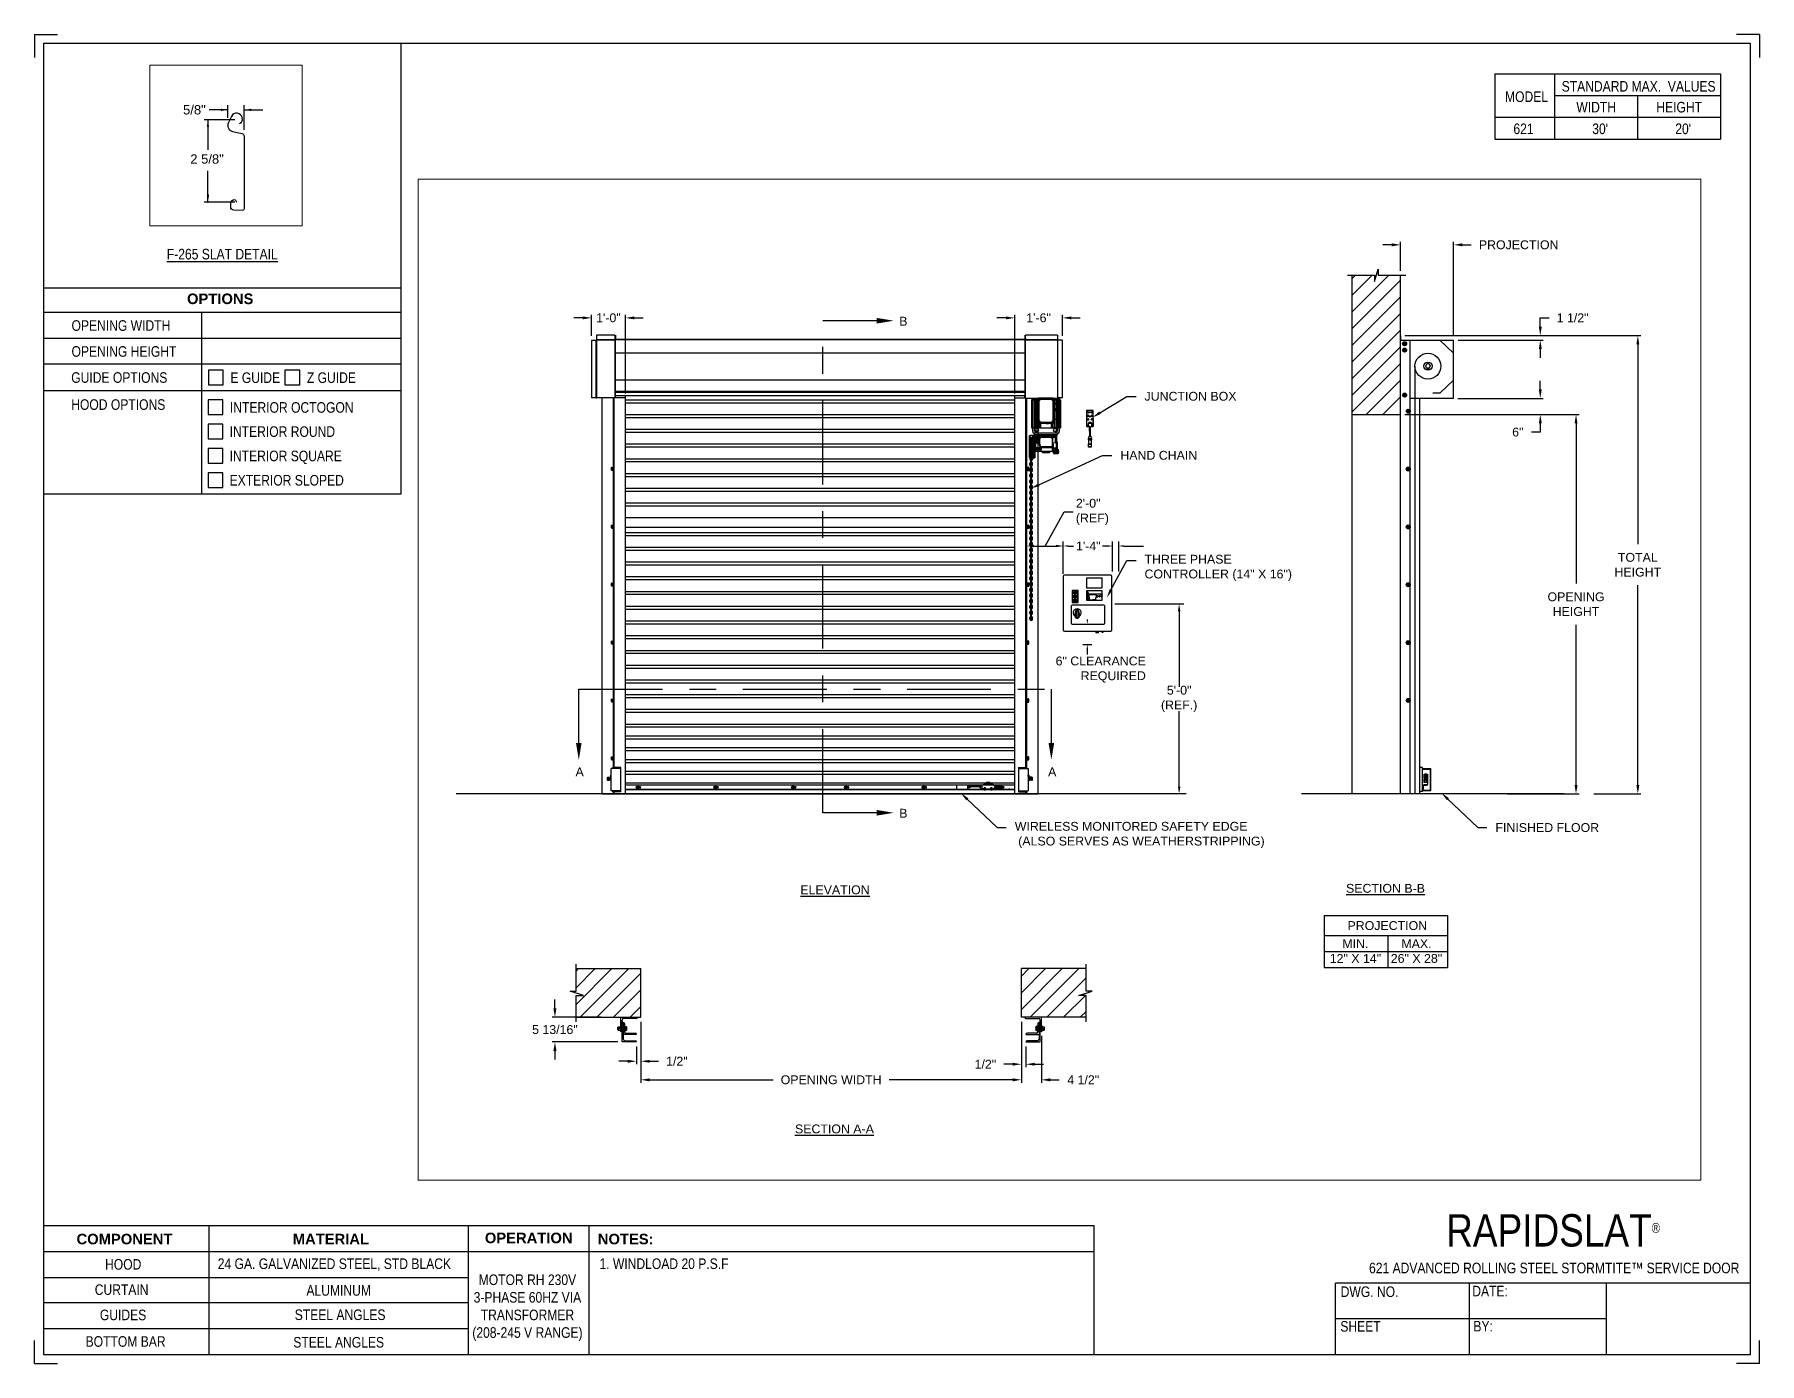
# Paper-space layout '621 RH 230V 3 PHASE' of a CAD drawing. Header units: inches. Extents: x 0.1 to 10.9, y 0.1 to 8.4.
# The model-space entities are those that its viewports show. They can reach past a viewport. Long polylines and large blocks are cut down to what shows.
import ezdxf
from ezdxf import colors
from ezdxf.entities.mleader import LeaderData, LeaderLine
from ezdxf.math import Vec2, Vec3

# ---------------------------------------------------------------- set-up
doc = ezdxf.new("R2010")
doc.units = ezdxf.units.IN
doc.header["$LTSCALE"] = 0.25
doc.header["$MEASUREMENT"] = 0
doc.linetypes.add('CENTER', pattern=[2, 1.25, -0.25, 0.25, -0.25])
for name, color, linetype in [('ANNOTATIONS', 1, 'Continuous'), ('DETAILS', 4, 'Continuous'), ('MOTOR RH', 7, 'Continuous'), ('SECTION CUTS', 6, 'CENTER'), ('TITLE BLOCK', 7, 'Continuous')]:
    doc.layers.add(name, color=color, linetype=linetype)
doc.styles.add('ARIAL', font='arial.ttf', dxfattribs={"height": 0.09375})
doc.styles.add('CADdetails-DIMENSIONS', font='ARIALN.TTF', dxfattribs={"height": 2.38})
doc.styles.add('ROMANS', font='Romans', dxfattribs={"height": 0.09375})
doc.styles.get("Standard").update_dxf_attribs({"font": 'romans.shx'})
doc.dimstyles.get("Standard").update_dxf_attribs({"dimscale": 60, "dimtxt": 0.0833, "dimasz": 0.0833, "dimexe": 0.0833, "dimexo": 0.04, "dimgap": 0.09, "dimtad": 0, "dimtih": 1, "dimtoh": 1, "dimdec": 4, "dimzin": 1, "dimdsep": 46, "dimlunit": 4, "dimtxsty": 'Standard', "dimcen": 0.09, "dimclrt": 150, "dimadec": 4, "dimazin": 2, "dimtfac": 1, "dimtdec": 0, "dimtofl": 0, "dimtmove": 0, "dimatfit": 3, "dimfxl": 1, "dimtolj": 1, "dimtzin": 0, "dimlwd": -1, "dimlwe": -1, "dimarcsym": 1})
doc.dimstyles.new('STANDARD$0', dxfattribs={"dimtxt": 0.09375, "dimasz": 0.09375, "dimexe": 0.03125, "dimexo": 0.046875, "dimgap": 0.09, "dimtad": 0, "dimtih": 1, "dimtoh": 1, "dimdec": 4, "dimzin": 0, "dimdsep": 46, "dimtxsty": 'ARIAL', "dimcen": 0.09, "dimadec": 0, "dimazin": 0, "dimtfac": 1, "dimtdec": 4, "dimtofl": 0, "dimtmove": 0, "dimatfit": 1, "dimfxl": 1, "dimtolj": 1, "dimtzin": 0, "dimarcsym": 0})
pattern_1 = [(45, (72.00666, -13.09525), (-0.08838835, 0.08838835), [])]

psp = doc.layouts.new('621 RH 230V 3 PHASE')

# ---------------------------------------------------------------- texts
at = {"layer": 'TITLE BLOCK', "attachment_point": 2, "style": 'CADdetails-DIMENSIONS'}
for s, width, insert, char_height in [('MODEL', 0.28815, (9.45, 8.068), 0.0664), ('STANDARD MAX.  VALUES', 1.75949, (10.155, 8.133), 0.06641), ('WIDTH', 0.42908, (9.888, 8.002), 0.0664), ('HEIGHT', 0.42908, (10.41, 8.002), 0.0664), ('\\pxqc;621', 0.29952, (9.431, 7.866), 0.0664)]:
    psp.add_mtext_dynamic_manual_height_columns(s, width=width, gutter_width=1.363, heights=[0], dxfattribs=dict(at, insert=insert, char_height=char_height))
at = {"layer": 'TITLE BLOCK', "style": 'CADdetails-DIMENSIONS'}
for s, insert, char_height, width, attachment_point in [("30'", (9.913, 7.866), 0.0664, 1.75949, 2), ("20'", (10.435, 7.866), 0.0664, 1.75949, 2), ('{\\LF-265 SLAT DETAIL}', (1.248, 7.078), 0.06641, 1.75949, 2), ('{\\fArial|b1|i0|c0|p34;OPTIONS}', (1.235, 6.797), 0.06641, 1.75949, 2), ('OPENING WIDTH', (0.3, 6.629), 0.06641, 1.30693, 1), ('OPENING HEIGHT', (0.3, 6.466), 0.06641, 1.30693, 1), ('GUIDE OPTIONS', (0.298, 6.302), 0.06641, 1.30693, 1), ('E GUIDE', (1.299, 6.301), 0.0664, 1.23928, 1), ('Z GUIDE', (1.78, 6.301), 0.0664, 1.23928, 1), ('HOOD OPTIONS', (0.298, 6.132), 0.06641, 1.30693, 1), ('INTERIOR OCTOGON', (1.296, 6.114), 0.06641, 1.23928, 1), ('INTERIOR ROUND', (1.294, 5.962), 0.06641, 1.53035, 1), ('INTERIOR SQUARE', (1.294, 5.809), 0.06641, 1.53035, 1), ('EXTERIOR SLOPED', (1.294, 5.656), 0.06641, 1.53035, 1), ('\\A1;\\pxqc;RAPIDSLAT{\\H0.30337x;\\S® ^ ;}', (10.642, 1.008), 0.20312, 2.03069, 3), ('{\\fArial|b1|i0|c0|p34;COMPONENT}', (0.633, 0.885), 0.06641, 1.75949, 2), ('{\\fArial|b1|i0|c0|p34;MATERIAL}', (1.931, 0.885), 0.06641, 1.75949, 2), ('{\\fArial|b1|i0|c0|p34;OPERATION}', (3.175, 0.892), 0.06641, 1.75949, 2), ('{\\fArial|b1|i0|c0|p34;NOTES:}', (3.785, 0.885), 0.06641, 1.75949, 2), ('HOOD', (0.625, 0.726), 0.0664, 1.75949, 2), ('24 GA. GALVANIZED STEEL, STD BLACK', (1.953, 0.73), 0.06641, 1.75949, 2), ('\\pxql;1. WINDLOAD 20 P.S.F ', (5.176, 0.73), 0.06641, 3.11182, 2), ('621 {\\fArial|b0|i0|c0|p34;\u200b}ADVANCED ROLLING STEEL STORMTITE™ SERVICE DOOR', (9.624, 0.703), 0.06641, 2.79915, 2), ('CURTAIN', (0.615, 0.567), 0.0664, 1.75949, 2), ('ALUMINUM', (1.98, 0.562), 0.0664, 1.75949, 2), ('\\PMOTOR RH 230V 3-PHASE 60HZ VIA TRANSFORMER (208-245 V RANGE)', (3.167, 0.74), 0.06641, 0.76227, 2), ('DWG. NO.', (8.463, 0.554), 0.0664, 1.75949, 2), ('DATE:', (9.221, 0.558), 0.0664, 1.75949, 2), ('GUIDES', (0.624, 0.408), 0.0664, 1.75949, 2), ('STEEL ANGLES', (1.989, 0.409), 0.06641, 1.75949, 2), ('SHEET', (8.406, 0.336), 0.0664, 1.75949, 2), ('BY:', (9.177, 0.337), 0.0664, 1.75949, 2), ('BOTTOM BAR', (0.64, 0.241), 0.0664, 1.75949, 2), ('STEEL ANGLES', (1.98, 0.236), 0.06641, 1.75949, 2)]:
    psp.add_mtext(s, dxfattribs=dict(at, insert=insert, char_height=char_height, width=width, attachment_point=attachment_point))

msp = doc.modelspace()

# ---------------------------------------------------------------- texts
at = {"layer": 'ANNOTATIONS', "style": 'ARIAL'}
msp.add_text('2 5/8"', height=0.09375, dxfattribs=at).set_placement((247.99493, 236.69369))
at = {"layer": 'ANNOTATIONS', "char_height": 0.09375, "style": 'ARIAL'}
for s, insert, attachment_point in [('2\'-0"\\P(REF)', (255.79235, 243.09185), 4), ('1\'-4"', (255.79357, 242.73092), 4), ('6" CLEARANCE\\PREQUIRED', (256.53393, 241.42127), 6), ('5\'-0"\\P(REF.)', (256.88713, 241.11038), 5), ('\\A1;5/8"', (248.03692, 237.2352), 5)]:
    msp.add_mtext(s, dxfattribs=dict(at, insert=insert, attachment_point=attachment_point))
at = {"layer": 'ANNOTATIONS', "char_height": 0.09375, "attachment_point": 2, "style": 'ARIAL'}
for s, insert, width in [('{\\LELEVATION}', (253.23901, 239.13353), 3.0834986), ('{\\LSECTION B-B}', (259.0745, 239.1495), 1.3823677), ('{\\LSECTION A-A}', (253.2331, 236.59935), 1.3823677)]:
    msp.add_mtext(s, dxfattribs=dict(at, insert=insert, width=width))
for s, width, insert in [('PROJECTION ', 1.7594917, (259.09371, 238.75474)), ('MIN.\\P12" X 14" ', 0.6711642, (258.75559, 238.56275)), ('MAX.\\P26" X 28"', 0.6567117, (259.40302, 238.56275))]:
    msp.add_mtext_dynamic_manual_height_columns(s, width=width, gutter_width=1.36268, heights=[0], dxfattribs=dict(at, insert=insert))
at = {"layer": 'SECTION CUTS', "style": 'ARIAL'}
for s, p in [('B', (253.91966, 245.06692)), ('A', (250.48836, 240.29047)), ('A', (255.49789, 240.29047)), ('B', (253.91966, 239.85164))]:
    msp.add_text(s, height=0.09375, dxfattribs=at).set_placement(p)

# ---------------------------------------------------------------- blocks, each defined once
blk = doc.blocks.new('*D60')
at = {"layer": 'ANNOTATIONS', "color": 0, "lineweight": -2, "transparency": 16777216}
for p, q in [((250.27, 237.829), (250.27, 237.923)), ((250.76, 237.736), (250.239, 237.736)), ((250.935, 237.474), (250.239, 237.474)), ((250.27, 237.38), (250.27, 237.287))]:
    blk.add_line(p, q, dxfattribs=at)
at = {"layer": 'ANNOTATIONS', "color": 0, "transparency": 16777216}
for points in [[(250.254, 237.829), (250.286, 237.829), (250.27, 237.736)], [(250.254, 237.38), (250.286, 237.38), (250.27, 237.474)]]:
    blk.add_solid(points, dxfattribs=at)
at = {"layer": 'defpoints', "color": 0, "transparency": 16777216}
for p in [(250.806, 237.736), (250.27, 237.474), (250.981, 237.474)]:
    blk.add_point(p, dxfattribs=at)
at = {"layer": 'ANNOTATIONS', "color": 0, "transparency": 16777216, "insert": (250.27, 237.605), "char_height": 0.09375, "attachment_point": 5, "style": 'ARIAL'}
blk.add_mtext('\\A1;5 13/16"', dxfattribs=at)
blk = doc.blocks.new('*D61')
at = {"layer": 'ANNOTATIONS', "color": 0, "lineweight": -2, "transparency": 16777216}
for p, q in [((255.215, 237.689), (255.215, 237.207)), ((255.262, 237.427), (255.262, 237.207)), ((255.121, 237.238), (255.027, 237.238)), ((255.355, 237.238), (255.449, 237.238))]:
    blk.add_line(p, q, dxfattribs=at)
at = {"layer": 'ANNOTATIONS', "color": 0, "transparency": 16777216}
for points in [[(255.121, 237.254), (255.121, 237.223), (255.215, 237.238)], [(255.355, 237.254), (255.355, 237.223), (255.262, 237.238)]]:
    blk.add_solid(points, dxfattribs=at)
at = {"layer": 'defpoints', "color": 0, "transparency": 16777216}
for p in [(255.215, 237.736), (255.262, 237.474), (255.262, 237.238)]:
    blk.add_point(p, dxfattribs=at)
at = {"layer": 'ANNOTATIONS', "color": 0, "transparency": 16777216, "insert": (254.833, 237.238), "char_height": 0.0938, "attachment_point": 5, "style": 'ARIAL'}
blk.add_mtext('\\A1;1/2"', dxfattribs=at)
blk = doc.blocks.new('*D62')
at = {"layer": 'ANNOTATIONS', "color": 0, "lineweight": -2, "transparency": 16777216}
for p, q in [((251.181, 237.689), (251.181, 237.238)), ((251.041, 237.27), (250.947, 237.27)), ((251.135, 237.427), (251.135, 237.238)), ((251.275, 237.27), (251.369, 237.27))]:
    blk.add_line(p, q, dxfattribs=at)
at = {"layer": 'ANNOTATIONS', "color": 0, "transparency": 16777216}
for points in [[(251.041, 237.285), (251.041, 237.254), (251.135, 237.27)], [(251.275, 237.285), (251.275, 237.254), (251.181, 237.27)]]:
    blk.add_solid(points, dxfattribs=at)
at = {"layer": 'defpoints', "color": 0, "transparency": 16777216}
for p in [(251.181, 237.736), (251.135, 237.474), (251.135, 237.27)]:
    blk.add_point(p, dxfattribs=at)
at = {"layer": 'ANNOTATIONS', "color": 0, "transparency": 16777216, "insert": (251.563, 237.27), "char_height": 0.0938, "attachment_point": 5, "style": 'ARIAL'}
blk.add_mtext('\\A1;1/2"', dxfattribs=at)
blk = doc.blocks.new('*D63')
at = {"layer": 'ANNOTATIONS', "color": 0, "lineweight": -2, "transparency": 16777216}
for p, q in [((255.05, 245.149), (254.956, 245.149)), ((255.144, 244.347), (255.144, 245.18)), ((255.65, 244.959), (255.65, 245.18)), ((255.744, 245.149), (255.837, 245.149))]:
    blk.add_line(p, q, dxfattribs=at)
at = {"layer": 'ANNOTATIONS', "color": 0, "transparency": 16777216}
for points in [[(255.05, 245.164), (255.05, 245.133), (255.144, 245.149)], [(255.744, 245.164), (255.744, 245.133), (255.65, 245.149)]]:
    blk.add_solid(points, dxfattribs=at)
at = {"layer": 'defpoints', "color": 0, "transparency": 16777216}
for p in [(255.65, 245.149), (255.65, 244.912), (255.144, 244.3)]:
    blk.add_point(p, dxfattribs=at)
at = {"layer": 'ANNOTATIONS', "color": 0, "transparency": 16777216, "insert": (255.397, 245.149), "char_height": 0.0938, "attachment_point": 5, "style": 'ARIAL'}
blk.add_mtext('\\A1;1\'-6"', dxfattribs=at)
blk = doc.blocks.new('*D64')
at = {"layer": 'ANNOTATIONS', "color": 0, "lineweight": -2, "transparency": 16777216}
for p, q in [((250.563, 245.149), (250.47, 245.149)), ((250.657, 244.959), (250.657, 245.18)), ((251.017, 244.347), (251.017, 245.18)), ((251.111, 245.149), (251.205, 245.149))]:
    blk.add_line(p, q, dxfattribs=at)
at = {"layer": 'ANNOTATIONS', "color": 0, "transparency": 16777216}
for points in [[(250.563, 245.164), (250.563, 245.133), (250.657, 245.149)], [(251.111, 245.164), (251.111, 245.133), (251.017, 245.149)]]:
    blk.add_solid(points, dxfattribs=at)
at = {"layer": 'defpoints', "color": 0, "transparency": 16777216}
for p in [(251.017, 245.149), (250.657, 244.913), (251.017, 244.3)]:
    blk.add_point(p, dxfattribs=at)
at = {"layer": 'ANNOTATIONS', "color": 0, "transparency": 16777216, "insert": (250.837, 245.149), "char_height": 0.0938, "attachment_point": 5, "style": 'ARIAL'}
blk.add_mtext('\\A1;1\'-0"', dxfattribs=at)
blk = doc.blocks.new('*D65')
at = {"layer": 'ANNOTATIONS', "color": 0, "lineweight": -2, "transparency": 16777216}
for p, q in [((255.215, 237.689), (255.215, 237.042)), ((255.427, 237.539), (255.427, 237.042)), ((255.121, 237.073), (255.027, 237.073)), ((255.521, 237.073), (255.615, 237.073))]:
    blk.add_line(p, q, dxfattribs=at)
at = {"layer": 'ANNOTATIONS', "color": 0, "transparency": 16777216}
for points in [[(255.121, 237.089), (255.121, 237.057), (255.215, 237.073)], [(255.521, 237.089), (255.521, 237.057), (255.427, 237.073)]]:
    blk.add_solid(points, dxfattribs=at)
at = {"layer": 'defpoints', "color": 0, "transparency": 16777216}
for p in [(255.215, 237.736), (255.427, 237.586), (255.427, 237.073)]:
    blk.add_point(p, dxfattribs=at)
at = {"layer": 'ANNOTATIONS', "color": 0, "transparency": 16777216, "insert": (255.87, 237.073), "char_height": 0.0938, "attachment_point": 5, "style": 'ARIAL'}
blk.add_mtext('\\A1;4 1/2"', dxfattribs=at)
blk = doc.blocks.new('*D54')
at = {"layer": 'ANNOTATIONS', "color": 0, "lineweight": -2, "transparency": 16777216}
for p, q in [((251.181, 237.689), (251.181, 237.042)), ((255.215, 237.689), (255.215, 237.042)), ((251.275, 237.073), (252.582, 237.073)), ((255.121, 237.073), (253.814, 237.073))]:
    blk.add_line(p, q, dxfattribs=at)
at = {"layer": 'ANNOTATIONS', "color": 0, "transparency": 16777216}
for points in [[(251.275, 237.089), (251.275, 237.057), (251.181, 237.073)], [(255.121, 237.089), (255.121, 237.057), (255.215, 237.073)]]:
    blk.add_solid(points, dxfattribs=at)
at = {"layer": 'defpoints', "color": 0, "transparency": 16777216}
for p in [(251.181, 237.736), (255.215, 237.736), (255.215, 237.073)]:
    blk.add_point(p, dxfattribs=at)
at = {"layer": 'ANNOTATIONS', "color": 0, "transparency": 16777216, "insert": (253.198, 237.073), "char_height": 0.09375, "attachment_point": 5, "style": 'ARIAL'}
blk.add_mtext('\\A1;OPENING WIDTH', dxfattribs=at)
blk = doc.blocks.new('*D55')
at = {"layer": 'ANNOTATIONS', "color": 0, "lineweight": -2, "transparency": 16777216}
for p, q in [((259.233, 245.649), (259.233, 245.954)), ((259.797, 244.96), (259.797, 245.954)), ((259.139, 245.923), (259.045, 245.923)), ((259.89, 245.923), (259.984, 245.923))]:
    blk.add_line(p, q, dxfattribs=at)
at = {"layer": 'ANNOTATIONS', "color": 0, "transparency": 16777216}
for points in [[(259.139, 245.939), (259.139, 245.907), (259.233, 245.923)], [(259.89, 245.939), (259.89, 245.907), (259.797, 245.923)]]:
    blk.add_solid(points, dxfattribs=at)
at = {"layer": 'defpoints', "color": 0, "transparency": 16777216}
for p in [(259.797, 245.923), (259.233, 245.602), (259.797, 244.913)]:
    blk.add_point(p, dxfattribs=at)
at = {"layer": 'ANNOTATIONS', "color": 0, "transparency": 16777216, "insert": (260.486, 245.923), "char_height": 0.09375, "attachment_point": 5, "style": 'ARIAL'}
blk.add_mtext('\\A1;PROJECTION ', dxfattribs=at)
blk = doc.blocks.new('*D56')
at = {"layer": 'ANNOTATIONS', "color": 0, "lineweight": -2, "transparency": 16777216}
for p, q in [((259.28, 244.125), (261.126, 244.125)), ((261.094, 244.031), (261.094, 242.332)), ((261.094, 240.197), (261.094, 241.897)), ((260.364, 240.103), (261.126, 240.103))]:
    blk.add_line(p, q, dxfattribs=at)
at = {"layer": 'ANNOTATIONS', "color": 0, "transparency": 16777216}
for points in [[(261.079, 244.031), (261.11, 244.031), (261.094, 244.125)], [(261.079, 240.197), (261.11, 240.197), (261.094, 240.103)]]:
    blk.add_solid(points, dxfattribs=at)
at = {"layer": 'defpoints', "color": 0, "transparency": 16777216}
for p in [(259.233, 244.125), (260.317, 240.103), (261.094, 240.103)]:
    blk.add_point(p, dxfattribs=at)
at = {"layer": 'ANNOTATIONS', "color": 0, "transparency": 16777216, "insert": (261.094, 242.114), "char_height": 0.09375, "attachment_point": 5, "style": 'ARIAL'}
blk.add_mtext('\\A1;OPENING\\PHEIGHT', dxfattribs=at)
blk = doc.blocks.new('*D57')
at = {"layer": 'ANNOTATIONS', "color": 0, "lineweight": -2, "transparency": 16777216}
for p, q in [((259.28, 244.961), (261.781, 244.961)), ((261.749, 244.867), (261.749, 242.75)), ((261.749, 240.197), (261.749, 242.315)), ((261.284, 240.103), (261.781, 240.103))]:
    blk.add_line(p, q, dxfattribs=at)
at = {"layer": 'ANNOTATIONS', "color": 0, "transparency": 16777216}
for points in [[(261.734, 244.867), (261.765, 244.867), (261.749, 244.961)], [(261.734, 240.197), (261.765, 240.197), (261.749, 240.103)]]:
    blk.add_solid(points, dxfattribs=at)
at = {"layer": 'defpoints', "color": 0, "transparency": 16777216}
for p in [(259.233, 244.961), (261.237, 240.103), (261.749, 240.103)]:
    blk.add_point(p, dxfattribs=at)
at = {"layer": 'ANNOTATIONS', "color": 0, "transparency": 16777216, "insert": (261.749, 242.532), "char_height": 0.0938, "attachment_point": 5, "style": 'ARIAL'}
blk.add_mtext('\\A1;TOTAL\\PHEIGHT', dxfattribs=at)
blk = doc.blocks.new('*D58')
at = {"layer": 'ANNOTATIONS', "color": 0, "lineweight": -2, "transparency": 16777216}
for p, q in [((260.715, 244.39), (260.715, 244.483)), ((259.841, 244.296), (260.746, 244.296)), ((259.841, 244.125), (260.746, 244.125)), ((260.715, 243.938), (260.621, 243.938)), ((260.715, 244.031), (260.715, 243.938))]:
    blk.add_line(p, q, dxfattribs=at)
at = {"layer": 'ANNOTATIONS', "color": 0, "transparency": 16777216}
for points in [[(260.7, 244.39), (260.731, 244.39), (260.715, 244.296)], [(260.7, 244.031), (260.731, 244.031), (260.715, 244.125)]]:
    blk.add_solid(points, dxfattribs=at)
at = {"layer": 'defpoints', "color": 0, "transparency": 16777216}
for p in [(259.794, 244.296), (259.794, 244.125), (260.715, 244.125)]:
    blk.add_point(p, dxfattribs=at)
at = {"layer": 'ANNOTATIONS', "color": 0, "transparency": 16777216, "insert": (260.477, 243.938), "char_height": 0.0938, "attachment_point": 5, "style": 'ARIAL'}
blk.add_mtext('\\A1;6"', dxfattribs=at)
blk = doc.blocks.new('*D59')
at = {"layer": 'ANNOTATIONS', "color": 0, "lineweight": -2, "transparency": 16777216}
for p, q in [((260.715, 245.055), (260.715, 245.149)), ((260.715, 245.149), (260.809, 245.149)), ((259.843, 244.961), (260.746, 244.961)), ((259.843, 244.913), (260.746, 244.913)), ((260.715, 244.82), (260.715, 244.726))]:
    blk.add_line(p, q, dxfattribs=at)
at = {"layer": 'ANNOTATIONS', "color": 0, "transparency": 16777216}
for points in [[(260.7, 245.055), (260.731, 245.055), (260.715, 244.961)], [(260.7, 244.82), (260.731, 244.82), (260.715, 244.913)]]:
    blk.add_solid(points, dxfattribs=at)
at = {"layer": 'defpoints', "color": 0, "transparency": 16777216}
for p in [(259.797, 244.961), (259.797, 244.913), (260.715, 244.961)]:
    blk.add_point(p, dxfattribs=at)
at = {"layer": 'ANNOTATIONS', "color": 0, "transparency": 16777216, "insert": (261.058, 245.149), "char_height": 0.0938, "attachment_point": 5, "style": 'ARIAL'}
blk.add_mtext('\\A1;1 1/2"', dxfattribs=at)

# ---------------------------------------------------------------- dimensions: what is measured, and where the dimension line sits
at = {"layer": 'ANNOTATIONS'}
dim = msp.add_linear_dim(base=(259.79658, 245.92298), p1=(259.2327, 245.60178), p2=(259.79658, 244.91339), text='PROJECTION ', dimstyle='STANDARD$0', dxfattribs=at)
dim.commit()
dim.dimension.update_dxf_attribs({"geometry": '*D55', "text_midpoint": (260.48569, 245.92298)})
for base, p1, p2, text, picture, middle in [((260.71525, 244.96103), (259.79658, 244.91339), (259.79658, 244.96103), '1 1/2"', '*D59', (261.05769, 245.14853)), ((261.74928, 240.10342), (259.2327, 244.96103), (261.23723, 240.10342), 'TOTAL\\PHEIGHT', '*D57', (261.74928, 242.53223)), ((260.71525, 244.12505), (259.79445, 244.29598), (259.79445, 244.12505), '6"', '*D58', (260.47737, 243.93755)), ((261.09429, 240.10342), (259.2327, 244.12505), (260.31689, 240.10342), 'OPENING\\PHEIGHT', '*D56', (261.09429, 242.11424))]:
    dim = msp.add_linear_dim(base=base, p1=p1, p2=p2, angle=90, text=text, dimstyle='STANDARD$0', dxfattribs=at)
    dim.commit()
    dim.dimension.update_dxf_attribs({"geometry": picture, "text_midpoint": middle})
for base, p1, p2, text, picture, middle in [((251.01742, 245.14882), (250.65722, 244.91253), (251.01742, 244.3), '1\'-0"', '*D64', (250.83732, 245.14882)), ((255.64986, 245.14882), (255.14392, 244.3), (255.64986, 244.91215), '1\'-6"', '*D63', (255.39689, 245.14882)), ((255.26166, 237.23838), (255.21479, 237.73574), (255.26166, 237.47405), '1/2"', '*D61', (254.83321, 237.23838)), ((255.42729, 237.07293), (255.21479, 237.73574), (255.42729, 237.58574), '4 1/2"', '*D65', (255.86978, 237.07293))]:
    dim = msp.add_linear_dim(base=base, p1=p1, p2=p2, text=text, dimstyle='STANDARD$0', dxfattribs=at)
    dim.commit()
    dim.dimension.update_dxf_attribs({"geometry": picture, "text_midpoint": middle, "dimtype": 160})
for base, p1, p2, angle, text, picture, middle in [((250.2701, 237.47405), (250.80645, 237.73573), (250.98145, 237.47405), 90, '5 13/16"', '*D60', (250.2701, 237.60489)), ((251.13458, 237.26963), (251.18145, 237.73574), (251.13458, 237.47405), 180, '1/2"', '*D62', (251.56303, 237.26963))]:
    dim = msp.add_linear_dim(base=base, p1=p1, p2=p2, angle=angle, text=text, dimstyle='STANDARD$0', dxfattribs=at)
    dim.commit()
    dim.dimension.update_dxf_attribs({"geometry": picture, "text_midpoint": middle, "dimtype": 160})
dim = msp.add_aligned_dim(p1=(251.18145, 237.73574), p2=(255.21479, 237.73574), distance=-0.6628, text='OPENING WIDTH', dimstyle='STANDARD$0', dxfattribs=at)
dim.commit()
dim.dimension.update_dxf_attribs({"geometry": '*D54', "text_midpoint": (253.19812, 237.07293)})

# ---------------------------------------------------------------- hatches: boundary and pattern name
at = {"layer": 'MOTOR RH'}
h = msp.add_hatch(dxfattribs=at)
h.set_pattern_fill('ANSI31', color=256, style=0)
h.set_pattern_definition(pattern_1)
h.paths.add_polyline_path([(258.71707, 244.12505), (259.2327, 244.12505), (259.2327, 245.60178), (258.9962, 245.60178), (258.9962, 245.66644), (258.95779, 245.53308), (258.95779, 245.60178), (258.71707, 245.60178)])
h = msp.add_hatch(dxfattribs=at)
h.set_pattern_fill('ANSI31', color=256, style=0)
h.set_pattern_definition(pattern_1)
h.paths.add_polyline_path([(251.18145, 238.25136), (250.49395, 238.25136), (250.49395, 238.01416), (250.42985, 238.01416), (250.57192, 237.96726), (250.49395, 237.96726), (250.49395, 237.73574), (251.18145, 237.73574), (251.18145, 237.89824)])
h = msp.add_hatch(dxfattribs=at)
h.set_pattern_fill('ANSI31', color=256, style=0)
h.set_pattern_definition(pattern_1)
h.paths.add_polyline_path([(255.96639, 238.01416), (255.90229, 238.01416), (255.90229, 238.25136), (255.21479, 238.25136), (255.21479, 237.73574), (255.23296, 237.73574), (255.90229, 237.73574), (255.90229, 237.96726), (255.82432, 237.96726)])

# ---------------------------------------------------------------- linework, layer by layer
at = {"layer": 'ANNOTATIONS'}
for p, q in [((255.34947, 242.73092), (255.58151, 242.73092)), ((255.65918, 242.43625), (255.65918, 242.77806)), ((255.71232, 242.73092), (255.76546, 242.73092)), ((256.12722, 242.73092), (256.07408, 242.73092)), ((256.18066, 242.46136), (256.18066, 242.77806)), ((256.24634, 242.46136), (256.24634, 242.77806)), ((256.29948, 242.73092), (256.50868, 242.73092)), ((256.20661, 242.11772), (256.93823, 242.11772)), ((256.88713, 242.04006), (256.88713, 241.23964)), ((255.8663, 241.90233), (255.96056, 241.90233)), ((255.8663, 241.68703), (255.96056, 241.68703)), ((255.91343, 241.63389), (255.91343, 241.58075)), ((256.88713, 240.18109), (256.88713, 240.98112)), ((258.42502, 238.81417), (258.42502, 238.2628)), ((258.42502, 238.81417), (259.73279, 238.81417)), ((259.73279, 238.81417), (259.73279, 238.2628)), ((258.42502, 238.6027), (259.73279, 238.6027)), ((259.09787, 238.6027), (259.09787, 238.2628)), ((258.42502, 238.43275), (259.73279, 238.43275)), ((258.42502, 238.2628), (259.73279, 238.2628)), ((248.37377, 237.15345), (248.37377, 237.28207)), ((248.53829, 237.03509), (248.53829, 237.28207)), ((248.4421, 237.13477), (248.1343, 237.13477)), ((248.17278, 237.13477), (248.17278, 236.8332)), ((248.37377, 237.2352), (248.18627, 237.2352)), ((248.53829, 237.2352), (248.72579, 237.2352)), ((248.17278, 236.30755), (248.17278, 236.62224)), ((248.4421, 236.30755), (248.1343, 236.30755))]:
    msp.add_line(p, q, dxfattribs=at)
for p in [(248.50247, 237.10325), (248.17278, 236.38206), (248.17278, 236.30755)]:
    msp.add_point(p, dxfattribs=at)
for points in [[(255.34947, 242.71798), (255.34947, 242.74387), (255.27181, 242.73092)], [(255.58151, 242.71798), (255.58151, 242.74387), (255.65918, 242.73092)], [(255.71232, 242.73978), (255.71232, 242.72207), (255.65918, 242.73092)], [(256.12722, 242.73978), (256.12722, 242.72207), (256.18036, 242.73092)], [(256.29948, 242.73978), (256.29948, 242.72207), (256.24634, 242.73092)], [(255.90458, 241.95547), (255.92229, 241.95547), (255.91343, 241.90233)], [(256.87419, 242.04006), (256.90007, 242.04006), (256.88713, 242.11772)], [(255.90458, 241.63389), (255.92229, 241.63389), (255.91343, 241.68703)], [(256.87419, 240.18109), (256.90007, 240.18109), (256.88713, 240.10342)], [(248.1845, 237.06445), (248.16106, 237.06445), (248.17278, 237.13477)], [(248.30345, 237.22348), (248.30345, 237.24692), (248.37377, 237.2352)], [(248.60861, 237.24692), (248.60861, 237.22348), (248.53829, 237.2352)], [(248.1845, 236.37787), (248.16106, 236.37787), (248.17278, 236.30755)]]:
    msp.add_solid(points, dxfattribs=at)
at = {"layer": 'DETAILS'}
msp.add_lwpolyline([(248.4921, 237.09806, 0.33746117), (248.51903, 237.13612), (248.51871, 237.154, 0.73725505), (248.40856, 237.16886), (248.37775, 237.10244, 0.47976839), (248.41956, 237.01812), (248.51798, 236.99655, -0.21720182), (248.53829, 236.97259), (248.53829, 236.23788, -0.36619075), (248.51855, 236.22246), (248.43389, 236.22518, -0.41028649), (248.40262, 236.25869), (248.40456, 236.29599, -0.37745755), (248.43839, 236.33231, -0.31905635), (248.45027, 236.32683), (248.46134, 236.30755)], format="xyb", dxfattribs=at)
at = {"layer": 'MOTOR RH'}
for p, q in [((258.67069, 245.60178), (258.95779, 245.60178)), ((258.71707, 245.60178), (258.71707, 240.10342)), ((258.95779, 245.53308), (258.9962, 245.66644)), ((258.95779, 245.60178), (258.95779, 245.53308)), ((258.9962, 245.66644), (258.9962, 245.60178)), ((258.9962, 245.60178), (259.2914, 245.60178)), ((259.2327, 240.10342), (259.2327, 245.60178)), ((250.65722, 244.91253), (250.71051, 244.91253)), ((250.70517, 244.91253), (250.70517, 244.30293)), ((250.70838, 244.30293), (250.70838, 244.91253)), ((250.71051, 244.96582), (250.71051, 244.30293)), ((250.88953, 244.91787), (250.71051, 244.91787)), ((250.71051, 244.91466), (250.90447, 244.91466)), ((250.88953, 244.91466), (250.88953, 244.91812)), ((250.88953, 244.91812), (250.91296, 244.91812)), ((250.89806, 244.91466), (250.89806, 244.91812)), ((250.90447, 244.96582), (250.90447, 244.91812)), ((250.90447, 244.91466), (250.90447, 244.3)), ((250.90447, 244.91386), (250.91296, 244.91386)), ((250.91296, 244.96661), (250.91296, 244.91812)), ((255.25261, 244.91865), (250.91296, 244.91865)), ((250.91296, 244.32505), (250.91296, 244.91519)), ((255.25261, 244.91519), (250.91296, 244.91519)), ((255.25261, 244.96661), (255.25261, 244.91812)), ((255.27181, 244.91812), (255.25261, 244.91812)), ((255.25261, 244.91519), (255.25261, 244.32505)), ((255.25261, 244.91386), (255.25687, 244.91386)), ((255.25687, 244.91812), (255.25687, 244.96582)), ((255.25687, 244.29919), (255.25687, 244.91466)), ((255.25687, 244.91466), (255.5962, 244.91466)), ((255.26328, 244.91466), (255.26328, 244.91812)), ((255.27181, 244.91466), (255.27181, 244.91812)), ((255.5962, 244.91787), (255.27181, 244.91787)), ((255.5962, 244.96582), (255.5962, 244.3017)), ((255.5979, 244.91215), (255.5979, 244.3017)), ((255.59871, 244.91215), (255.59871, 244.3017)), ((255.64986, 244.91215), (255.59871, 244.91215)), ((255.60191, 244.3017), (255.60191, 244.91215)), ((259.2327, 244.90743), (259.23452, 244.90743)), ((259.2335, 244.96103), (259.2335, 244.91206)), ((259.23402, 244.91314), (259.23452, 244.91314)), ((259.23452, 240.1061), (259.23452, 244.91339)), ((259.23452, 244.91339), (259.79658, 244.91339)), ((259.23563, 244.91419), (259.23563, 244.96103)), ((259.23563, 244.91419), (259.23644, 244.91419)), ((259.23644, 244.91419), (259.23644, 244.96103)), ((259.33672, 240.1061), (259.33672, 244.91339)), ((259.6521, 244.91339), (259.79658, 244.7758)), ((259.79658, 244.29598), (259.79658, 244.91339)), ((255.25261, 244.7758), (250.91296, 244.7758)), ((259.28113, 244.88749), (259.28167, 244.88915)), ((259.28113, 244.81936), (259.28167, 244.82102)), ((259.2829, 244.88647), (259.28381, 244.88826)), ((259.2829, 244.81834), (259.28381, 244.82013)), ((259.28988, 244.88244), (259.28988, 244.88244)), ((259.28988, 244.86769), (259.28988, 244.86769)), ((259.28988, 244.81431), (259.28988, 244.81431)), ((259.28988, 244.79956), (259.28988, 244.79956)), ((259.23452, 244.72825), (259.2327, 244.72825)), ((259.38675, 244.63662), (259.38675, 240.10342)), ((259.5213, 244.61796), (259.53305, 244.62004)), ((259.52337, 244.60622), (259.5213, 244.61796)), ((259.53512, 244.60829), (259.52337, 244.60622)), ((259.53305, 244.62004), (259.53512, 244.60829)), ((259.54672, 244.64425), (259.54655, 244.644)), ((259.54772, 244.63736), (259.54796, 244.63719)), ((255.25261, 244.48955), (250.91296, 244.48955)), ((259.6521, 244.35196), (259.79658, 244.48955)), ((250.7105, 244.30293), (250.65722, 244.30293)), ((251.01742, 244.3), (250.71226, 244.3)), ((250.77017, 240.10529), (250.77017, 244.3)), ((250.88953, 240.38253), (250.88953, 244.3)), ((250.89806, 240.38253), (250.89806, 244.3)), ((250.90447, 244.3685), (250.91296, 244.3685)), ((250.90788, 244.31279), (250.90788, 244.35542)), ((250.90788, 244.34775), (250.91085, 244.34775)), ((250.90788, 244.33604), (250.91085, 244.33604)), ((250.90788, 244.32239), (250.91085, 244.32239)), ((250.90788, 244.32045), (250.91085, 244.32045)), ((250.91085, 244.3), (250.91085, 244.3685)), ((250.91296, 244.3664), (250.91085, 244.3664)), ((255.25261, 244.36687), (250.91296, 244.36687)), ((251.01742, 240.10529), (251.01742, 244.32505)), ((251.01742, 244.28138), (255.14392, 244.28138)), ((251.01742, 244.25013), (255.14392, 244.25013)), ((255.14392, 240.10529), (255.14392, 244.32505)), ((255.14392, 244.3), (255.25687, 244.3)), ((255.25049, 244.3), (255.25049, 244.32505)), ((255.25346, 244.31946), (255.25049, 244.31946)), ((255.25261, 244.3685), (255.25687, 244.3685)), ((255.25346, 244.34874), (255.25261, 244.34874)), ((255.25346, 244.3431), (255.25261, 244.3431)), ((255.25346, 244.32846), (255.25261, 244.32846)), ((255.25346, 244.31279), (255.25346, 244.35542)), ((255.25687, 244.29919), (255.5962, 244.29919)), ((255.26328, 240.38253), (255.26328, 244.29919)), ((255.27181, 240.37188), (255.27181, 244.29919)), ((255.32333, 244.27944), (255.36397, 244.27944)), ((255.32333, 244.27944), (255.32334, 243.98417)), ((255.32333, 244.27944), (255.33464, 244.27944)), ((255.3341, 244.27944), (255.32333, 244.27944)), ((255.32333, 244.27944), (255.33288, 244.27944)), ((255.32333, 244.27944), (255.32333, 244.27944)), ((255.33018, 244.27944), (255.33018, 243.98417)), ((255.33175, 244.27944), (255.33175, 243.98417)), ((255.33256, 244.2859), (255.33491, 244.29919)), ((255.33256, 244.27944), (255.33256, 244.2859)), ((255.33464, 244.27944), (255.3341, 244.27944)), ((255.33464, 244.27944), (255.33464, 244.27944)), ((255.3484, 244.27944), (255.34841, 243.98417)), ((255.3502, 244.27944), (255.3502, 243.98417)), ((255.35441, 244.28406), (255.35441, 244.29919)), ((255.36746, 244.28406), (255.35441, 244.28406)), ((255.36397, 243.97955), (255.36397, 244.28406)), ((255.36666, 244.27944), (255.36666, 243.98417)), ((255.38546, 244.27944), (255.36666, 244.27944)), ((255.36746, 244.29919), (255.36746, 244.28406)), ((255.387, 244.28406), (255.36746, 244.28406)), ((255.36876, 244.27944), (255.36876, 243.98417)), ((255.37319, 244.28406), (255.37319, 244.27944)), ((255.38546, 244.27944), (255.38546, 244.27483)), ((255.38546, 244.27483), (255.38579, 244.27483)), ((255.38579, 244.27944), (255.387, 244.27944)), ((255.38579, 243.98417), (255.38579, 244.27944)), ((255.39069, 244.28498), (255.387, 244.28498)), ((255.387, 244.28498), (255.387, 244.04507)), ((255.387, 244.28498), (255.387, 244.28498)), ((255.3907, 244.04507), (255.39069, 244.28498)), ((255.39117, 240.10529), (255.39117, 244.3)), ((255.39254, 244.27206), (255.39992, 244.27206)), ((255.39254, 244.05799), (255.39254, 244.27206)), ((255.39346, 244.29919), (255.3926, 244.29531)), ((255.39623, 244.05799), (255.39623, 244.27206)), ((255.39992, 244.29421), (255.39992, 244.2979)), ((255.55125, 244.2979), (255.39992, 244.2979)), ((255.55125, 244.29421), (255.39992, 244.29421)), ((255.39992, 244.27467), (255.39992, 244.27944)), ((255.39992, 244.27206), (255.39992, 244.05799)), ((255.40546, 244.28498), (255.41284, 244.28498)), ((255.41284, 244.28498), (255.41284, 244.29236)), ((255.41284, 244.29236), (255.53833, 244.29236)), ((255.41284, 244.28867), (255.53833, 244.28867)), ((255.53833, 244.28498), (255.41284, 244.28498)), ((255.47189, 244.2979), (255.47189, 244.29919)), ((255.51619, 244.29919), (255.51619, 244.2979)), ((255.53833, 244.28839), (255.53833, 244.29236)), ((255.53833, 244.28498), (255.54571, 244.28498)), ((255.55125, 244.29421), (255.55125, 244.2979)), ((255.55125, 244.27206), (255.55125, 244.27872)), ((255.55125, 244.27206), (255.55863, 244.27206)), ((255.55125, 244.05799), (255.55125, 244.27206)), ((255.55494, 244.27206), (255.55494, 244.05799)), ((255.55857, 244.29531), (255.55772, 244.29919)), ((255.55863, 244.27206), (255.55863, 244.05799)), ((255.56048, 244.04507), (255.56048, 244.28498)), ((255.56048, 244.28498), (255.56417, 244.28498)), ((255.56417, 244.04507), (255.56417, 244.28498)), ((255.59364, 244.28406), (255.56417, 244.28406)), ((255.56417, 244.27944), (255.56538, 244.27944)), ((255.56417, 244.26283), (255.56487, 244.26283)), ((255.56487, 244.21854), (255.56417, 244.21854)), ((255.56538, 244.27944), (255.56538, 244.26114)), ((255.56538, 244.27483), (255.56571, 244.27483)), ((255.56538, 244.22047), (255.56538, 244.20197)), ((255.56571, 244.27483), (255.56571, 244.27944)), ((255.56571, 244.27944), (255.58452, 244.27944)), ((255.57798, 244.27944), (255.57798, 244.28406)), ((255.58241, 244.27944), (255.58241, 243.98417)), ((255.58371, 244.28406), (255.58371, 244.29919)), ((255.58452, 244.27944), (255.58452, 243.98417)), ((255.58721, 244.28406), (255.58721, 243.97956)), ((255.62784, 244.27945), (255.58721, 244.27944)), ((255.59561, 244.3), (255.5962, 244.3)), ((255.5962, 244.29919), (255.5962, 244.3)), ((255.59676, 244.29926), (255.59676, 244.28406)), ((255.64986, 244.3017), (255.5979, 244.3017)), ((255.60087, 244.27944), (255.62784, 244.27945)), ((255.60097, 244.27944), (255.60097, 243.98417)), ((255.60277, 244.27944), (255.60277, 243.98417)), ((255.62784, 244.27945), (255.60306, 244.27944)), ((255.61582, 244.3017), (255.61861, 244.2859)), ((255.62784, 244.27945), (255.61848, 244.27945)), ((255.61861, 244.2859), (255.61861, 244.27945)), ((255.61861, 244.27945), (255.62784, 244.27945)), ((255.61861, 244.27945), (255.62099, 244.27945)), ((255.61943, 244.27944), (255.61943, 243.98417)), ((255.62099, 244.27945), (255.62099, 244.27945)), ((255.62099, 244.27944), (255.62099, 243.98417)), ((255.62784, 244.27945), (255.62784, 243.98417)), ((255.62784, 244.27945), (255.62784, 244.27945)), ((259.28113, 244.34247), (259.28167, 244.34412)), ((259.2829, 244.34144), (259.28381, 244.34323)), ((259.28988, 244.33742), (259.28988, 244.33742)), ((259.28988, 244.32267), (259.28988, 244.32267)), ((259.79232, 244.29598), (259.33672, 244.29598)), ((259.43678, 240.1061), (259.43678, 244.29598)), ((259.6521, 244.35196), (259.57581, 244.35196)), ((251.01742, 244.12513), (255.14392, 244.12513)), ((251.01742, 244.09388), (255.14392, 244.09388)), ((255.387, 244.04507), (255.3907, 244.04507)), ((255.38813, 243.98417), (255.38813, 244.03979)), ((255.39254, 244.05799), (255.39992, 244.05799)), ((255.39992, 244.0506), (255.39992, 244.05799)), ((255.40546, 244.04507), (255.41284, 244.04507)), ((255.41284, 244.04507), (255.53833, 244.04507)), ((255.41284, 244.04138), (255.53833, 244.04138)), ((255.53833, 244.03769), (255.41284, 244.03769)), ((255.54572, 244.04507), (255.53833, 244.04507)), ((255.53833, 244.04366), (255.53833, 244.03769)), ((255.55125, 244.05799), (255.55863, 244.05799)), ((255.55125, 244.05402), (255.55125, 244.05799)), ((255.56048, 244.04507), (255.56417, 244.04507)), ((255.56304, 244.03979), (255.56304, 243.98417)), ((255.56417, 244.20378), (255.56484, 244.20378)), ((255.56484, 244.14842), (255.56417, 244.14842)), ((255.56417, 244.08844), (255.56507, 244.08844)), ((255.56507, 244.06076), (255.56417, 244.06076)), ((255.56538, 244.15048), (255.56538, 244.13456)), ((255.56538, 244.11004), (255.56538, 244.08756)), ((255.56538, 244.06153), (255.56538, 243.98417)), ((255.90459, 244.16545), (255.90489, 244.00183)), ((255.97674, 244.1661), (255.9051, 244.16596)), ((255.9051, 244.16494), (255.90539, 244.01074)), ((255.97623, 244.16558), (255.90561, 244.16545)), ((255.93603, 244.04355), (255.94627, 244.04356)), ((255.95921, 244.14737), (255.95842, 244.14736)), ((255.95844, 244.14873), (255.95921, 244.14873)), ((255.95921, 244.14873), (255.95921, 244.14737)), ((255.97703, 244.01087), (255.97674, 244.16507)), ((255.97756, 244.00197), (255.97725, 244.16558)), ((258.71707, 244.12505), (259.2327, 244.12505)), ((251.01742, 243.96888), (255.14392, 243.96888)), ((251.01742, 243.93763), (255.14392, 243.93763)), ((255.30027, 243.89835), (255.30267, 243.89835)), ((255.30027, 243.78301), (255.30027, 243.89835)), ((255.30267, 243.78301), (255.30267, 243.89835)), ((255.30591, 243.89068), (255.30562, 243.89068)), ((255.31489, 243.86812), (255.31248, 243.88327)), ((255.31588, 243.86655), (255.31563, 243.86677)), ((255.31588, 243.85523), (255.31588, 243.87419)), ((255.31905, 243.90481), (255.34838, 243.90481)), ((255.36397, 243.98417), (255.32334, 243.98417)), ((255.32339, 243.85523), (255.32339, 243.87419)), ((255.32363, 243.86677), (255.32339, 243.86655)), ((255.32678, 243.88327), (255.32437, 243.86812)), ((255.33164, 243.98048), (255.33164, 243.98417)), ((255.34033, 243.93123), (255.33164, 243.98048)), ((255.33367, 243.89069), (255.33335, 243.89068)), ((255.33662, 243.89168), (255.33662, 243.78301)), ((255.33902, 243.889), (255.33902, 243.78301)), ((255.35844, 243.91312), (255.34033, 243.93123)), ((255.34838, 243.89053), (255.34121, 243.89053)), ((255.34192, 243.88494), (255.34192, 243.85687)), ((255.34284, 243.88266), (255.34277, 243.88303)), ((255.34281, 243.88245), (255.34277, 243.88272)), ((255.34284, 243.88195), (255.34281, 243.88245)), ((255.34292, 243.88195), (255.34284, 243.88195)), ((255.34284, 243.68408), (255.34284, 243.88195)), ((255.34291, 243.68408), (255.34292, 243.88195)), ((255.34419, 243.88062), (255.34838, 243.88062)), ((255.34838, 243.90481), (255.35576, 243.90055)), ((255.34838, 243.89053), (255.34838, 243.90481)), ((255.34838, 243.88062), (255.34838, 243.89053)), ((255.35576, 243.88677), (255.34838, 243.89053)), ((255.34838, 243.80583), (255.34838, 243.88062)), ((255.35576, 243.87972), (255.34838, 243.88062)), ((255.35507, 243.97955), (255.37035, 243.97955)), ((255.35507, 243.94818), (255.35507, 243.97955)), ((255.3607, 243.97955), (255.35507, 243.97955)), ((255.36812, 243.94818), (255.35507, 243.94818)), ((255.35576, 243.90055), (255.35576, 243.88677)), ((255.35576, 243.88677), (255.35576, 243.87972)), ((255.35576, 243.87972), (255.35576, 243.6863)), ((255.35932, 243.90297), (255.35844, 243.91312)), ((255.35935, 243.94634), (255.35935, 243.94818)), ((255.35935, 243.94634), (255.37781, 243.94634)), ((255.36195, 243.93988), (255.36195, 243.94541)), ((255.36195, 243.93988), (255.37521, 243.93988)), ((255.36486, 243.84207), (255.36486, 243.90297)), ((255.36636, 243.93988), (255.36636, 243.94541)), ((255.38479, 243.98417), (255.36666, 243.98417)), ((255.36746, 243.82947), (255.36746, 243.88267)), ((255.39927, 243.88267), (255.36746, 243.88267)), ((255.36812, 243.97955), (255.38913, 243.97955)), ((255.36812, 243.97955), (255.36812, 243.94818)), ((255.396, 243.94818), (255.36812, 243.94818)), ((255.3732, 243.98417), (255.3732, 243.97955)), ((255.37445, 243.94541), (255.37445, 243.93988)), ((255.37487, 243.88267), (255.37487, 243.82263)), ((255.37521, 243.94541), (255.37521, 243.93988)), ((255.37781, 243.94818), (255.37781, 243.94634)), ((255.38579, 243.9897), (255.38479, 243.9897)), ((255.38479, 243.9897), (255.38479, 243.98417)), ((255.40044, 243.98417), (255.38579, 243.98417)), ((255.38913, 243.97955), (255.396, 243.94818)), ((255.39927, 243.87861), (255.39927, 243.88451)), ((255.39927, 243.87861), (255.42141, 243.87861)), ((255.39992, 244.03584), (255.55125, 244.03584)), ((255.39992, 244.03215), (255.39992, 244.03584)), ((255.39992, 244.03215), (255.55125, 244.03215)), ((255.40044, 243.9897), (255.40044, 243.98417)), ((255.40177, 243.9897), (255.40044, 243.9897)), ((255.40177, 244.03215), (255.40177, 243.98417)), ((255.40177, 243.98417), (255.40887, 243.98417)), ((255.40391, 243.93123), (255.49441, 243.93123)), ((255.40412, 243.87685), (255.40412, 243.81745)), ((255.40634, 243.87676), (255.4048, 243.87676)), ((255.40543, 243.87676), (255.40543, 243.81745)), ((255.40887, 243.98417), (255.40887, 244.03215)), ((255.41681, 243.9897), (255.40887, 243.9897)), ((255.41434, 243.87676), (255.41442, 243.87676)), ((255.41588, 243.87676), (255.41562, 243.87676)), ((255.41681, 244.03215), (255.41681, 243.98417)), ((255.41681, 243.98417), (255.53437, 243.98417)), ((255.42115, 244.03163), (255.42115, 244.03215)), ((255.42141, 243.88451), (255.42141, 243.87861)), ((255.45806, 244.03215), (255.45806, 244.03163)), ((255.46544, 244.03148), (255.46544, 244.03215)), ((255.5208, 244.03215), (255.5208, 244.03148)), ((255.52976, 243.87861), (255.52976, 243.88451)), ((255.52976, 243.87861), (255.55191, 243.87861)), ((255.53437, 243.98417), (255.53437, 244.03215)), ((255.5423, 243.9897), (255.53437, 243.9897)), ((255.53555, 243.87676), (255.5353, 243.87676)), ((255.53675, 243.87676), (255.53684, 243.87676)), ((255.5423, 244.03215), (255.5423, 243.98417)), ((255.5423, 243.98417), (255.54941, 243.98417)), ((255.54483, 243.87676), (255.54637, 243.87676)), ((255.5455, 243.81879), (255.5455, 243.87676)), ((255.54759, 243.81993), (255.54759, 243.87692)), ((255.54941, 243.98417), (255.54941, 244.03215)), ((255.54941, 243.9897), (255.55073, 243.9897)), ((255.55073, 243.98417), (255.55073, 243.9897)), ((255.56538, 243.98417), (255.55073, 243.98417)), ((255.55191, 243.88451), (255.55191, 243.87861)), ((255.57631, 243.88156), (255.55191, 243.88156)), ((255.55517, 243.94818), (255.56204, 243.97956)), ((255.55517, 243.94818), (255.59611, 243.94818)), ((255.56204, 243.97956), (255.59611, 243.97956)), ((255.56538, 243.98971), (255.56638, 243.98971)), ((255.56638, 243.98417), (255.56638, 243.98971)), ((255.58452, 243.98417), (255.56638, 243.98417)), ((255.57337, 243.94634), (255.57337, 243.94818)), ((255.57337, 243.94634), (255.59182, 243.94634)), ((255.57596, 243.93988), (255.57596, 243.94541)), ((255.57596, 243.93988), (255.58922, 243.93988)), ((255.57631, 243.82327), (255.57631, 243.88156)), ((255.58371, 243.88156), (255.57631, 243.88156)), ((255.57672, 243.94541), (255.57672, 243.93988)), ((255.57798, 243.97956), (255.57798, 243.98417)), ((255.58306, 243.97956), (255.58306, 243.94818)), ((255.58371, 243.83284), (255.58371, 243.88156)), ((255.58481, 243.94541), (255.58481, 243.93988)), ((255.58509, 243.89576), (255.58501, 243.90297)), ((255.58619, 243.90297), (255.58616, 243.89576)), ((255.58632, 243.90297), (255.58632, 243.83725)), ((255.62784, 243.98417), (255.58721, 243.98417)), ((255.59048, 243.97956), (255.58721, 243.97956)), ((255.59025, 243.94541), (255.58847, 243.94541)), ((255.58922, 243.94541), (255.58922, 243.93988)), ((255.59611, 243.97956), (255.59048, 243.97956)), ((255.59182, 243.94818), (255.59182, 243.94634)), ((255.59274, 243.91312), (255.59185, 243.90297)), ((255.61085, 243.93123), (255.59274, 243.91312)), ((255.59611, 243.97956), (255.59611, 243.94818)), ((255.61953, 243.98048), (255.61085, 243.93123)), ((255.61953, 243.98417), (255.61953, 243.98048)), ((255.9059, 244.01023), (255.92441, 244.01026)), ((255.90862, 243.99812), (255.92443, 243.99815)), ((255.91955, 244.00718), (255.91119, 244.00717)), ((255.91121, 244.0012), (255.91956, 244.00121)), ((255.92441, 244.01026), (255.92437, 244.03227)), ((255.92441, 244.01026), (255.92443, 243.99815)), ((255.92812, 243.89398), (255.92583, 243.86918)), ((255.93083, 243.99816), (255.93083, 243.99726)), ((255.93475, 243.99727), (255.93494, 243.89492)), ((255.94791, 243.89495), (255.94772, 243.99729)), ((255.95164, 243.9973), (255.95164, 243.9982)), ((255.95711, 243.86924), (255.95473, 243.89403)), ((255.95797, 244.03233), (255.95801, 244.01032)), ((255.95801, 244.01032), (255.97652, 244.01036)), ((255.95801, 244.01032), (255.95803, 243.99821)), ((255.95803, 243.99821), (255.97385, 243.99824)), ((255.97124, 244.00728), (255.96288, 244.00726)), ((255.96289, 244.00129), (255.97125, 244.00131)), ((251.01742, 243.81263), (255.14392, 243.81263)), ((251.01742, 243.78138), (255.14392, 243.78138)), ((255.29934, 243.78301), (255.29934, 243.78818)), ((255.30027, 243.78301), (255.29934, 243.78301)), ((255.30026, 243.66767), (255.30027, 243.78301)), ((255.30266, 243.66767), (255.30267, 243.78301)), ((255.3059, 243.85276), (255.3059, 243.83444)), ((255.3059, 243.79122), (255.3059, 243.77291)), ((255.3059, 243.72968), (255.3059, 243.71137)), ((255.31341, 243.85276), (255.31341, 243.83444)), ((255.31341, 243.79122), (255.31341, 243.77291)), ((255.31341, 243.72968), (255.31341, 243.71137)), ((255.31486, 243.69511), (255.31489, 243.69527)), ((255.31563, 243.69662), (255.31588, 243.69685)), ((255.31588, 243.79369), (255.31588, 243.83197)), ((255.31588, 243.73216), (255.31588, 243.77043)), ((255.31588, 243.67062), (255.31588, 243.7089)), ((255.31963, 243.83572), (255.31963, 243.85147)), ((255.31963, 243.78994), (255.31963, 243.77419)), ((255.31963, 243.7284), (255.31963, 243.71347)), ((255.32339, 243.79369), (255.32339, 243.83197)), ((255.32339, 243.73216), (255.32339, 243.77043)), ((255.32339, 243.67062), (255.32339, 243.7089)), ((255.32339, 243.69707), (255.32386, 243.69665)), ((255.32459, 243.6953), (255.32462, 243.69514)), ((255.32586, 243.85276), (255.32586, 243.83444)), ((255.32586, 243.79122), (255.32586, 243.77291)), ((255.32586, 243.72968), (255.32586, 243.71137)), ((255.33337, 243.85276), (255.33337, 243.83444)), ((255.33337, 243.79122), (255.33337, 243.77291)), ((255.33337, 243.72968), (255.33337, 243.71137)), ((255.33662, 243.78301), (255.33662, 243.67439)), ((255.33994, 243.78301), (255.33902, 243.78301)), ((255.33902, 243.78301), (255.33902, 243.67706)), ((255.34284, 243.79286), (255.33994, 243.79286)), ((255.34284, 243.79065), (255.33994, 243.79065)), ((255.33994, 243.78127), (255.34284, 243.78127)), ((255.33994, 243.77935), (255.34284, 243.77935)), ((255.34, 243.86142), (255.34, 243.85998)), ((255.34, 243.86142), (255.34284, 243.84187)), ((255.34284, 243.84044), (255.34, 243.85998)), ((255.34, 243.82562), (255.34, 243.82083)), ((255.34, 243.82562), (255.34284, 243.81551)), ((255.34284, 243.81071), (255.34, 243.82083)), ((255.34, 243.76487), (255.34284, 243.7701)), ((255.34, 243.76487), (255.34, 243.75952)), ((255.34284, 243.76476), (255.34, 243.75952)), ((255.34, 243.71474), (255.34284, 243.73226)), ((255.34284, 243.72949), (255.34, 243.71197)), ((255.34, 243.70461), (255.34284, 243.72415)), ((255.34, 243.71474), (255.34, 243.71197)), ((255.34066, 243.85687), (255.34192, 243.85687)), ((255.34192, 243.70916), (255.34066, 243.70916)), ((255.34192, 243.85653), (255.34071, 243.85653)), ((255.34071, 243.7095), (255.34192, 243.7095)), ((255.34192, 243.85653), (255.34192, 243.85687)), ((255.34192, 243.70916), (255.34192, 243.7095)), ((255.34192, 243.70916), (255.34192, 243.68085)), ((255.34199, 243.76319), (255.34284, 243.76319)), ((255.34838, 243.76019), (255.34838, 243.6854)), ((255.35576, 243.84945), (255.35761, 243.84945)), ((255.35576, 243.84945), (255.35761, 243.84945)), ((255.35761, 243.8273), (255.35576, 243.8273)), ((255.35761, 243.8273), (255.35576, 243.8273)), ((255.35576, 243.73872), (255.35761, 243.73872)), ((255.35576, 243.73872), (255.3576, 243.73872)), ((255.3576, 243.71657), (255.35576, 243.71657)), ((255.35721, 243.8273), (255.35761, 243.82713)), ((255.35721, 243.8273), (255.35761, 243.82713)), ((255.35721, 243.73872), (255.35761, 243.73889)), ((255.35721, 243.73872), (255.3576, 243.73889)), ((255.3576, 243.741), (255.35746, 243.74049)), ((255.35761, 243.741), (255.35747, 243.74049)), ((255.3576, 243.73872), (255.3576, 243.73889)), ((255.3576, 243.73872), (255.3576, 243.71657)), ((255.3576, 243.7197), (255.3576, 243.71658)), ((255.35761, 243.84945), (255.35761, 243.8273)), ((255.35761, 243.84945), (255.35761, 243.84624)), ((255.35761, 243.83099), (255.36074, 243.83099)), ((255.35761, 243.82713), (255.35761, 243.8273)), ((255.35761, 243.82713), (255.35761, 243.8273)), ((255.35761, 243.73872), (255.35761, 243.73889)), ((255.36075, 243.73503), (255.35761, 243.73503)), ((255.36074, 243.81669), (255.36301, 243.81669)), ((255.36302, 243.74933), (255.36075, 243.74933)), ((255.36301, 243.82806), (255.36301, 243.83111)), ((255.36386, 243.82621), (255.36301, 243.82806)), ((255.36301, 243.82564), (255.36301, 243.82741)), ((255.36301, 243.76783), (255.36735, 243.76783)), ((255.36691, 243.75479), (255.36302, 243.75479)), ((255.36735, 243.75034), (255.36302, 243.75034)), ((255.40879, 243.73411), (255.36302, 243.73411)), ((255.36499, 243.76552), (255.36984, 243.76552)), ((255.36499, 243.76319), (255.36757, 243.76319)), ((255.36499, 243.75894), (255.36652, 243.75894)), ((255.36652, 243.75617), (255.36499, 243.75617)), ((255.36652, 243.76046), (255.36652, 243.76176)), ((255.36652, 243.7604), (255.36652, 243.76041)), ((255.36656, 243.76036), (255.36652, 243.76036)), ((255.36652, 243.75987), (255.36652, 243.75953)), ((255.36652, 243.75799), (255.36652, 243.75913)), ((255.36652, 243.75724), (255.36652, 243.75759)), ((255.36652, 243.75685), (255.36652, 243.75536)), ((255.36652, 243.75685), (255.36657, 243.75685)), ((255.36652, 243.75676), (255.36656, 243.75676)), ((255.37132, 243.75994), (255.3696, 243.75994)), ((255.36984, 243.76124), (255.36979, 243.76124)), ((255.36984, 243.76566), (255.37132, 243.76566)), ((255.36984, 243.76566), (255.36984, 243.75145)), ((255.37132, 243.75145), (255.36984, 243.75145)), ((255.37132, 243.76107), (255.37132, 243.75145)), ((255.37139, 243.75068), (255.37132, 243.75088)), ((255.37144, 243.75052), (255.37139, 243.75068)), ((255.41144, 243.77009), (255.37224, 243.77009)), ((255.41144, 243.76473), (255.37224, 243.76473)), ((255.41371, 243.74979), (255.37224, 243.74979)), ((255.41322, 243.74862), (255.37224, 243.74862)), ((255.40407, 243.81492), (255.37423, 243.81985)), ((255.40412, 243.81745), (255.37487, 243.82263)), ((255.41046, 243.7343), (255.40985, 243.73355)), ((255.41176, 243.76457), (255.41144, 243.76473)), ((255.41236, 243.73229), (255.41182, 243.73231)), ((255.41218, 243.78153), (255.41276, 243.77232)), ((255.41229, 243.73226), (255.41235, 243.73226)), ((255.41281, 243.73229), (255.4123, 243.73226)), ((255.41323, 243.73226), (255.41236, 243.73226)), ((255.41327, 243.74768), (255.41322, 243.74862)), ((255.41362, 243.78148), (255.41416, 243.77237)), ((255.41435, 243.74715), (255.4142, 243.74845)), ((255.41553, 243.7703), (255.41582, 243.77007)), ((255.4393, 243.71826), (255.43726, 243.72982)), ((255.51391, 243.72982), (255.51188, 243.71826)), ((255.5432, 243.73948), (255.54152, 243.7343)), ((255.54332, 243.78148), (255.54332, 243.81473)), ((255.54383, 243.81632), (255.5455, 243.81879)), ((255.54568, 243.78148), (255.54568, 243.81372)), ((255.54572, 243.77705), (255.54568, 243.78148)), ((255.54572, 243.73944), (255.54572, 243.77705)), ((255.54572, 243.73944), (255.54941, 243.73944)), ((255.5465, 243.81506), (255.54941, 243.81506)), ((255.54658, 243.81372), (255.54941, 243.81372)), ((255.54658, 243.78148), (255.54658, 243.81372)), ((255.54664, 243.77705), (255.54658, 243.78148)), ((255.54664, 243.73944), (255.54664, 243.77705)), ((255.54664, 243.7318), (255.54664, 243.73944)), ((255.54664, 243.73777), (255.54941, 243.73777)), ((255.57249, 243.72839), (255.54664, 243.72839)), ((255.57631, 243.82327), (255.54759, 243.81993)), ((255.54941, 243.73944), (255.54941, 243.81372)), ((255.55117, 243.81039), (255.55125, 243.80989)), ((255.55118, 243.74097), (255.55125, 243.7413)), ((255.55138, 243.81032), (255.55123, 243.81052)), ((255.55138, 243.81034), (255.55125, 243.80989)), ((255.55125, 243.77083), (255.58447, 243.77083)), ((255.55125, 243.77083), (255.55125, 243.76714)), ((255.55125, 243.76714), (255.58447, 243.76714)), ((255.55125, 243.7413), (255.55125, 243.74708)), ((255.5531, 243.75516), (255.5531, 243.74556)), ((255.5531, 243.75125), (255.57248, 243.75125)), ((255.57248, 243.74556), (255.5531, 243.74556)), ((255.55464, 243.71388), (255.55848, 243.71757)), ((255.56354, 243.71428), (255.55955, 243.7109)), ((255.55955, 243.7109), (255.60202, 243.7109)), ((255.56362, 243.71281), (255.56401, 243.71281)), ((255.56362, 243.71215), (255.56362, 243.71281)), ((255.56362, 243.71262), (255.56401, 243.71262)), ((255.56401, 243.71256), (255.56362, 243.71256)), ((255.56362, 243.71255), (255.56731, 243.71255)), ((255.56362, 243.71254), (255.56668, 243.71254)), ((255.56362, 243.71252), (255.56401, 243.71252)), ((255.56401, 243.71245), (255.56362, 243.71245)), ((255.56362, 243.71242), (255.5637, 243.71242)), ((255.5637, 243.7124), (255.56362, 243.7124)), ((255.56362, 243.71237), (255.56731, 243.71237)), ((255.56362, 243.71235), (255.56668, 243.71235)), ((255.56362, 243.7123), (255.5637, 243.71231)), ((255.5637, 243.71229), (255.56362, 243.7123)), ((255.56362, 243.71222), (255.5637, 243.71224)), ((255.5637, 243.71221), (255.56362, 243.71222)), ((255.56362, 243.71216), (255.56472, 243.71216)), ((255.56472, 243.71215), (255.56362, 243.71215)), ((255.5637, 243.71245), (255.5637, 243.71242)), ((255.5637, 243.71242), (255.56385, 243.71243)), ((255.56385, 243.71239), (255.5637, 243.7124)), ((255.5637, 243.71235), (255.5637, 243.71231)), ((255.5637, 243.71231), (255.56393, 243.71232)), ((255.56393, 243.71228), (255.5637, 243.71229)), ((255.5637, 243.71229), (255.5637, 243.71224)), ((255.5637, 243.71224), (255.56393, 243.71224)), ((255.56393, 243.71221), (255.5637, 243.71221)), ((255.56385, 243.71245), (255.56385, 243.71243)), ((255.56385, 243.71243), (255.56401, 243.71244)), ((255.56401, 243.71238), (255.56385, 243.71239)), ((255.56393, 243.71235), (255.56393, 243.71232)), ((255.56393, 243.71232), (255.56417, 243.71232)), ((255.56417, 243.71228), (255.56393, 243.71228)), ((255.56393, 243.71228), (255.56393, 243.71224)), ((255.56393, 243.71224), (255.56417, 243.71225)), ((255.56417, 243.7122), (255.56393, 243.71221)), ((255.56401, 243.71281), (255.56401, 243.71258)), ((255.56401, 243.71276), (255.56574, 243.7128)), ((255.56401, 243.71258), (255.56574, 243.71262)), ((255.56597, 243.71261), (255.56401, 243.71256)), ((255.56401, 243.71254), (255.56401, 243.71247)), ((255.56401, 243.71247), (255.56574, 243.71251)), ((255.56597, 243.7125), (255.56401, 243.71245)), ((255.56401, 243.71244), (255.56401, 243.71245)), ((255.56401, 243.71244), (255.56425, 243.71244)), ((255.56409, 243.71242), (255.56401, 243.71241)), ((255.56401, 243.71241), (255.56401, 243.7124)), ((255.56401, 243.7124), (255.56409, 243.7124)), ((255.56425, 243.71238), (255.56401, 243.71238)), ((255.56401, 243.7123), (255.56409, 243.71231)), ((255.56409, 243.71229), (255.56401, 243.7123)), ((255.56401, 243.71222), (255.56409, 243.71223)), ((255.56409, 243.71222), (255.56401, 243.71222)), ((255.56417, 243.71243), (255.56409, 243.71242)), ((255.56409, 243.71242), (255.56409, 243.7124)), ((255.56409, 243.7124), (255.56417, 243.71239)), ((255.56409, 243.71231), (255.56425, 243.71231)), ((255.56409, 243.71229), (255.56409, 243.71231)), ((255.56425, 243.71229), (255.56409, 243.71229)), ((255.56409, 243.71223), (255.56425, 243.71224)), ((255.56409, 243.71222), (255.56409, 243.71223)), ((255.56425, 243.71221), (255.56409, 243.71222)), ((255.56432, 243.71243), (255.56417, 243.71243)), ((255.56417, 243.71243), (255.56417, 243.71239)), ((255.56417, 243.71239), (255.56432, 243.71239)), ((255.56417, 243.71235), (255.56417, 243.71232)), ((255.56417, 243.71232), (255.56448, 243.71233)), ((255.56448, 243.71227), (255.56417, 243.71228)), ((255.56417, 243.71228), (255.56417, 243.71225)), ((255.56417, 243.71225), (255.56448, 243.71225)), ((255.56448, 243.7122), (255.56417, 243.7122)), ((255.56425, 243.71246), (255.56425, 243.71244)), ((255.56425, 243.71244), (255.56448, 243.71244)), ((255.56448, 243.71238), (255.56425, 243.71238)), ((255.56425, 243.71231), (255.56472, 243.71232)), ((255.56425, 243.71229), (255.56425, 243.71231)), ((255.56472, 243.71228), (255.56425, 243.71229)), ((255.56425, 243.71224), (255.56472, 243.71225)), ((255.56425, 243.71221), (255.56425, 243.71224)), ((255.56472, 243.7122), (255.56425, 243.71221)), ((255.56448, 243.71243), (255.56432, 243.71243)), ((255.56432, 243.71243), (255.56432, 243.71239)), ((255.56432, 243.71239), (255.56448, 243.71239)), ((255.56448, 243.71247), (255.56448, 243.71244)), ((255.56448, 243.71244), (255.5648, 243.71244)), ((255.56448, 243.71243), (255.56448, 243.71238)), ((255.5648, 243.71243), (255.56448, 243.71243)), ((255.56448, 243.71235), (255.56448, 243.71233)), ((255.56448, 243.71233), (255.56472, 243.71233)), ((255.56472, 243.71227), (255.56448, 243.71227)), ((255.56448, 243.71227), (255.56448, 243.71225)), ((255.56448, 243.71225), (255.56472, 243.71225)), ((255.56472, 243.7122), (255.56448, 243.7122)), ((255.56472, 243.71235), (255.56472, 243.71233)), ((255.56472, 243.71233), (255.56511, 243.71233)), ((255.56472, 243.71232), (255.56519, 243.71232)), ((255.56472, 243.71228), (255.56472, 243.71232)), ((255.56519, 243.71228), (255.56472, 243.71228)), ((255.56511, 243.71227), (255.56472, 243.71227)), ((255.56472, 243.71227), (255.56472, 243.71225)), ((255.56472, 243.71225), (255.56511, 243.71226)), ((255.56472, 243.71225), (255.56519, 243.71225)), ((255.56472, 243.7122), (255.56472, 243.71225)), ((255.56511, 243.71219), (255.56472, 243.7122)), ((255.56519, 243.7122), (255.56472, 243.7122)), ((255.56472, 243.71216), (255.56472, 243.7122)), ((255.56472, 243.71218), (255.56519, 243.71218)), ((255.56472, 243.71211), (255.56472, 243.71215)), ((255.56519, 243.71211), (255.56472, 243.71211)), ((255.5648, 243.71247), (255.5648, 243.71244)), ((255.5648, 243.71244), (255.56511, 243.71244)), ((255.56511, 243.71243), (255.5648, 243.71243)), ((255.56511, 243.71248), (255.56511, 243.71244)), ((255.56511, 243.71244), (255.56535, 243.71244)), ((255.56527, 243.71242), (255.56511, 243.71243)), ((255.56511, 243.71235), (255.56511, 243.71233)), ((255.56511, 243.71233), (255.56582, 243.71233)), ((255.56582, 243.71227), (255.56511, 243.71227)), ((255.56511, 243.71227), (255.56511, 243.71226)), ((255.56511, 243.71226), (255.56582, 243.71226)), ((255.56582, 243.71219), (255.56511, 243.71219)), ((255.56519, 243.71232), (255.56574, 243.71232)), ((255.56519, 243.71228), (255.56519, 243.71232)), ((255.56574, 243.71228), (255.56519, 243.71228)), ((255.56519, 243.71225), (255.56574, 243.71225)), ((255.56519, 243.7122), (255.56519, 243.71225)), ((255.56574, 243.7122), (255.56519, 243.7122)), ((255.56519, 243.71219), (255.56519, 243.71216)), ((255.56519, 243.71216), (255.56731, 243.71216)), ((255.56731, 243.71215), (255.56519, 243.71211)), ((255.56519, 243.71215), (255.56668, 243.71215)), ((255.56668, 243.71215), (255.56519, 243.71212)), ((255.56519, 243.71212), (255.56519, 243.71215)), ((255.56535, 243.71241), (255.56527, 243.71242)), ((255.5653, 243.72759), (255.5655, 243.72758)), ((255.56535, 243.71249), (255.56535, 243.71244)), ((255.56535, 243.71244), (255.5655, 243.71243)), ((255.56535, 243.71241), (255.56535, 243.71241)), ((255.56566, 243.71241), (255.56535, 243.71241)), ((255.5655, 243.72758), (255.56579, 243.72759)), ((255.5655, 243.71249), (255.5655, 243.71243)), ((255.5655, 243.71243), (255.56574, 243.71243)), ((255.56582, 243.71242), (255.56566, 243.71241)), ((255.56566, 243.71241), (255.56566, 243.71241)), ((255.56574, 243.7128), (255.56597, 243.71281)), ((255.56574, 243.7128), (255.56574, 243.71262)), ((255.56574, 243.71262), (255.56597, 243.71262)), ((255.56574, 243.71254), (255.56574, 243.71251)), ((255.56574, 243.71251), (255.56597, 243.71251)), ((255.56574, 243.7125), (255.56574, 243.71243)), ((255.56574, 243.71243), (255.56597, 243.71244)), ((255.56574, 243.71232), (255.56621, 243.71232)), ((255.56574, 243.71228), (255.56574, 243.71232)), ((255.56621, 243.71228), (255.56574, 243.71228)), ((255.56574, 243.71225), (255.56621, 243.71225)), ((255.56574, 243.7122), (255.56574, 243.71225)), ((255.56621, 243.7122), (255.56574, 243.7122)), ((255.56579, 243.72759), (255.56609, 243.72759)), ((255.56597, 243.71243), (255.56582, 243.71242)), ((255.56582, 243.71235), (255.56582, 243.71233)), ((255.56582, 243.71233), (255.56621, 243.71233)), ((255.56621, 243.71227), (255.56582, 243.71227)), ((255.56582, 243.71227), (255.56582, 243.71226)), ((255.56582, 243.71226), (255.56621, 243.71225)), ((255.56621, 243.7122), (255.56582, 243.71219)), ((255.56597, 243.71281), (255.56629, 243.71281)), ((255.56597, 243.71281), (255.56597, 243.71262)), ((255.56597, 243.71262), (255.56629, 243.71262)), ((255.56629, 243.71261), (255.56597, 243.71261)), ((255.56597, 243.71254), (255.56597, 243.71251)), ((255.56597, 243.71251), (255.56629, 243.71252)), ((255.56629, 243.71251), (255.56597, 243.7125)), ((255.56597, 243.7125), (255.56597, 243.71244)), ((255.56597, 243.71244), (255.56629, 243.71244)), ((255.56629, 243.71243), (255.56597, 243.71243)), ((255.56668, 243.71254), (255.56613, 243.71253)), ((255.56613, 243.71254), (255.56613, 243.71253)), ((255.56613, 243.71253), (255.56676, 243.71253)), ((255.56668, 243.71235), (255.56613, 243.71234)), ((255.56613, 243.71235), (255.56613, 243.71234)), ((255.56613, 243.71234), (255.56676, 243.71234)), ((255.56621, 243.71234), (255.56621, 243.71233)), ((255.56621, 243.71233), (255.56645, 243.71233)), ((255.56621, 243.71232), (255.56668, 243.71231)), ((255.56621, 243.71232), (255.56621, 243.71228)), ((255.56668, 243.71229), (255.56621, 243.71228)), ((255.56645, 243.71227), (255.56621, 243.71227)), ((255.56621, 243.71227), (255.56621, 243.71225)), ((255.56621, 243.71225), (255.56645, 243.71225)), ((255.56621, 243.71225), (255.56668, 243.71224)), ((255.56621, 243.71225), (255.56621, 243.7122)), ((255.56668, 243.71221), (255.56621, 243.7122)), ((255.56645, 243.7122), (255.56621, 243.7122)), ((255.56623, 243.72357), (255.57248, 243.72357)), ((255.56623, 243.71435), (255.59534, 243.71435)), ((255.56629, 243.71281), (255.56645, 243.71281)), ((255.56629, 243.71281), (255.56629, 243.71262)), ((255.56629, 243.71262), (255.56645, 243.71262)), ((255.56645, 243.71261), (255.56629, 243.71261)), ((255.56629, 243.71253), (255.56629, 243.71252)), ((255.56629, 243.71252), (255.56645, 243.71252)), ((255.56645, 243.71251), (255.56629, 243.71251)), ((255.56629, 243.71251), (255.56629, 243.71244)), ((255.56629, 243.71244), (255.56645, 243.71244)), ((255.56645, 243.71243), (255.56629, 243.71243)), ((255.56645, 243.71281), (255.56676, 243.71281)), ((255.56645, 243.71281), (255.56645, 243.71262)), ((255.56645, 243.71262), (255.56676, 243.71262)), ((255.56668, 243.71261), (255.56645, 243.71261)), ((255.56645, 243.71256), (255.56645, 243.71261)), ((255.56645, 243.71257), (255.56668, 243.71258)), ((255.56676, 243.71257), (255.56645, 243.71256)), ((255.56645, 243.71253), (255.56645, 243.71252)), ((255.56645, 243.71252), (255.56676, 243.71251)), ((255.56668, 243.7125), (255.56645, 243.71251)), ((255.56645, 243.71251), (255.56645, 243.71244)), ((255.56645, 243.71246), (255.56668, 243.71247)), ((255.56676, 243.71246), (255.56645, 243.71246)), ((255.56645, 243.71244), (255.56676, 243.71244)), ((255.56668, 243.71243), (255.56645, 243.71243)), ((255.56645, 243.71238), (255.56645, 243.71243)), ((255.56645, 243.71239), (255.56668, 243.71239)), ((255.56676, 243.71238), (255.56645, 243.71238)), ((255.56645, 243.71234), (255.56645, 243.71233)), ((255.56645, 243.71233), (255.56676, 243.71232)), ((255.56676, 243.71228), (255.56645, 243.71227)), ((255.56645, 243.71227), (255.56645, 243.71225)), ((255.56645, 243.71225), (255.56676, 243.71225)), ((255.56676, 243.7122), (255.56645, 243.7122)), ((255.56684, 243.71261), (255.56668, 243.71261)), ((255.56668, 243.71261), (255.56668, 243.71258)), ((255.56668, 243.71258), (255.56684, 243.71258)), ((255.56684, 243.7125), (255.56668, 243.7125)), ((255.56668, 243.7125), (255.56668, 243.71247)), ((255.56668, 243.71247), (255.56684, 243.71247)), ((255.56684, 243.71242), (255.56668, 243.71243)), ((255.56668, 243.71243), (255.56668, 243.71239)), ((255.56668, 243.71239), (255.56684, 243.7124)), ((255.56668, 243.71231), (255.56684, 243.71231)), ((255.56668, 243.71229), (255.56668, 243.71231)), ((255.56684, 243.71229), (255.56668, 243.71229)), ((255.56668, 243.71224), (255.56684, 243.71223)), ((255.56668, 243.71221), (255.56668, 243.71224)), ((255.56684, 243.71222), (255.56668, 243.71221)), ((255.56676, 243.71281), (255.56707, 243.7128)), ((255.56676, 243.71281), (255.56676, 243.71262)), ((255.56676, 243.71262), (255.56707, 243.71262)), ((255.56707, 243.71257), (255.56676, 243.71257)), ((255.56676, 243.71253), (255.56731, 243.71254)), ((255.56676, 243.71253), (255.56676, 243.71251)), ((255.56676, 243.71251), (255.56707, 243.71251)), ((255.56707, 243.71246), (255.56676, 243.71246)), ((255.56676, 243.71246), (255.56676, 243.71244)), ((255.56676, 243.71244), (255.56707, 243.71243)), ((255.56707, 243.71239), (255.56676, 243.71238)), ((255.56676, 243.71234), (255.56731, 243.71235)), ((255.56676, 243.71234), (255.56676, 243.71232)), ((255.56676, 243.71232), (255.567, 243.71232)), ((255.567, 243.71228), (255.56676, 243.71228)), ((255.56676, 243.71228), (255.56676, 243.71225)), ((255.56676, 243.71225), (255.567, 243.71224)), ((255.567, 243.71221), (255.56676, 243.7122)), ((255.56692, 243.7126), (255.56684, 243.71261)), ((255.56684, 243.71261), (255.56684, 243.71258)), ((255.56684, 243.71258), (255.56692, 243.71259)), ((255.56692, 243.71249), (255.56684, 243.7125)), ((255.56684, 243.7125), (255.56684, 243.71247)), ((255.56684, 243.71247), (255.56692, 243.71248)), ((255.56692, 243.71241), (255.56684, 243.71242)), ((255.56684, 243.71242), (255.56684, 243.7124)), ((255.56684, 243.7124), (255.56692, 243.71241)), ((255.56684, 243.71231), (255.56692, 243.7123)), ((255.56684, 243.71229), (255.56684, 243.71231)), ((255.56692, 243.7123), (255.56684, 243.71229)), ((255.56684, 243.71223), (255.56692, 243.71222)), ((255.56684, 243.71222), (255.56684, 243.71223)), ((255.56692, 243.71222), (255.56684, 243.71222)), ((255.56692, 243.71259), (255.56692, 243.7126)), ((255.56692, 243.71248), (255.56692, 243.71249)), ((255.56692, 243.71241), (255.56692, 243.71241)), ((255.567, 243.71235), (255.567, 243.71232)), ((255.567, 243.71232), (255.56723, 243.71231)), ((255.56723, 243.71229), (255.567, 243.71228)), ((255.567, 243.71228), (255.567, 243.71224)), ((255.567, 243.71224), (255.56723, 243.71224)), ((255.56723, 243.71221), (255.567, 243.71221)), ((255.56707, 243.7128), (255.56723, 243.71279)), ((255.56707, 243.7128), (255.56707, 243.71262)), ((255.56707, 243.71262), (255.56723, 243.71261)), ((255.56723, 243.71258), (255.56707, 243.71257)), ((255.56707, 243.71253), (255.56707, 243.71251)), ((255.56707, 243.71251), (255.56723, 243.7125)), ((255.56723, 243.71247), (255.56707, 243.71246)), ((255.56707, 243.71246), (255.56707, 243.71243)), ((255.56707, 243.71243), (255.56723, 243.71242)), ((255.56723, 243.7124), (255.56707, 243.71239)), ((255.56723, 243.71279), (255.56731, 243.71278)), ((255.56723, 243.71279), (255.56723, 243.71261)), ((255.56723, 243.71261), (255.56731, 243.7126)), ((255.56731, 243.71259), (255.56723, 243.71258)), ((255.56723, 243.71254), (255.56723, 243.7125)), ((255.56723, 243.7125), (255.56731, 243.71249)), ((255.56731, 243.71248), (255.56723, 243.71247)), ((255.56723, 243.71247), (255.56723, 243.71242)), ((255.56723, 243.71242), (255.56731, 243.71241)), ((255.56731, 243.71241), (255.56723, 243.7124)), ((255.56723, 243.71235), (255.56723, 243.71231)), ((255.56723, 243.71231), (255.56731, 243.7123)), ((255.56731, 243.7123), (255.56723, 243.71229)), ((255.56723, 243.71229), (255.56723, 243.71224)), ((255.56723, 243.71224), (255.56731, 243.71222)), ((255.56731, 243.71222), (255.56723, 243.71221)), ((255.56731, 243.71215), (255.56731, 243.71278)), ((255.56823, 243.7127), (255.56831, 243.7127)), ((255.56823, 243.7127), (255.56823, 243.71232)), ((255.56823, 243.71251), (255.56831, 243.71252)), ((255.56831, 243.71249), (255.56823, 243.7125)), ((255.56823, 243.71246), (255.57192, 243.71244)), ((255.56917, 243.71245), (255.56823, 243.71245)), ((255.57192, 243.71242), (255.56823, 243.71239)), ((255.56823, 243.7124), (255.56917, 243.71241)), ((255.56988, 243.71233), (255.56823, 243.71233)), ((255.57192, 243.71232), (255.56823, 243.71232)), ((255.56831, 243.7127), (255.56855, 243.71271)), ((255.56831, 243.7127), (255.56831, 243.71252)), ((255.56831, 243.71252), (255.56855, 243.71253)), ((255.56855, 243.71249), (255.56831, 243.71249)), ((255.56855, 243.71271), (255.56886, 243.71272)), ((255.56855, 243.71271), (255.56855, 243.71253)), ((255.56855, 243.71253), (255.56886, 243.71253)), ((255.56886, 243.71248), (255.56855, 243.71249)), ((255.56862, 243.71251), (255.5687, 243.71252)), ((255.56862, 243.7125), (255.56862, 243.71251)), ((255.5687, 243.7125), (255.56862, 243.7125)), ((255.5687, 243.71252), (255.56886, 243.71252)), ((255.5687, 243.7125), (255.5687, 243.71252)), ((255.56886, 243.71249), (255.5687, 243.7125)), ((255.56886, 243.71272), (255.56925, 243.71272)), ((255.56886, 243.71272), (255.56886, 243.71253)), ((255.56886, 243.71253), (255.56925, 243.71254)), ((255.56886, 243.71252), (255.5691, 243.71253)), ((255.56886, 243.71249), (255.56886, 243.71252)), ((255.5691, 243.71249), (255.56886, 243.71249)), ((255.56925, 243.71248), (255.56886, 243.71248)), ((255.5691, 243.71253), (255.56933, 243.71253)), ((255.5691, 243.71249), (255.5691, 243.71253)), ((255.56933, 243.71249), (255.5691, 243.71249)), ((255.56917, 243.71241), (255.56917, 243.71245)), ((255.56925, 243.71272), (255.56965, 243.71272)), ((255.56925, 243.71272), (255.56925, 243.71254)), ((255.56925, 243.71254), (255.56965, 243.71254)), ((255.5698, 243.71248), (255.56925, 243.71248)), ((255.56933, 243.71253), (255.56957, 243.71253)), ((255.56933, 243.71249), (255.56933, 243.71253)), ((255.56957, 243.71249), (255.56933, 243.71249)), ((255.56949, 243.71241), (255.56949, 243.71244)), ((255.56949, 243.71244), (255.57161, 243.71243)), ((255.57161, 243.71243), (255.56949, 243.71241)), ((255.56957, 243.71253), (255.5698, 243.71253)), ((255.56957, 243.71249), (255.56957, 243.71253)), ((255.5698, 243.71249), (255.56957, 243.71249)), ((255.56965, 243.71272), (255.57004, 243.71272)), ((255.56965, 243.71272), (255.56965, 243.71254)), ((255.56965, 243.71254), (255.57004, 243.71253)), ((255.5698, 243.71253), (255.56996, 243.71252)), ((255.5698, 243.71249), (255.5698, 243.71253)), ((255.56996, 243.71249), (255.5698, 243.71249)), ((255.57035, 243.71248), (255.5698, 243.71248)), ((255.56988, 243.71241), (255.56988, 243.71233)), ((255.56996, 243.71237), (255.56988, 243.71236)), ((255.56996, 243.71252), (255.57012, 243.71252)), ((255.56996, 243.71249), (255.56996, 243.71252)), ((255.57012, 243.7125), (255.56996, 243.71249)), ((255.56996, 243.71241), (255.56996, 243.71237)), ((255.5702, 243.71237), (255.56996, 243.71237)), ((255.57004, 243.71272), (255.57027, 243.71271)), ((255.57004, 243.71253), (255.57004, 243.71272)), ((255.57004, 243.71253), (255.57027, 243.71253)), ((255.57012, 243.71252), (255.5702, 243.71251)), ((255.57012, 243.7125), (255.57012, 243.71252)), ((255.5702, 243.7125), (255.57012, 243.7125)), ((255.5702, 243.71251), (255.5702, 243.7125)), ((255.57051, 243.71249), (255.5702, 243.71248)), ((255.5702, 243.71248), (255.57035, 243.71248)), ((255.5702, 243.71241), (255.5702, 243.71237)), ((255.57051, 243.71238), (255.5702, 243.71237)), ((255.57027, 243.71271), (255.57051, 243.7127)), ((255.57027, 243.71271), (255.57027, 243.71253)), ((255.57027, 243.71253), (255.57051, 243.71252)), ((255.57035, 243.71248), (255.57082, 243.71249)), ((255.57035, 243.71249), (255.57035, 243.71248)), ((255.5709, 243.71248), (255.57035, 243.71248)), ((255.57035, 243.71236), (255.57043, 243.71237)), ((255.57035, 243.71233), (255.57035, 243.71236)), ((255.57153, 243.71233), (255.57035, 243.71233)), ((255.57043, 243.71237), (255.57059, 243.71237)), ((255.57051, 243.7127), (255.57059, 243.7127)), ((255.57051, 243.7127), (255.57051, 243.71252)), ((255.57051, 243.71252), (255.57059, 243.71251)), ((255.57059, 243.7125), (255.57051, 243.71249)), ((255.57051, 243.71241), (255.57051, 243.71238)), ((255.57074, 243.71238), (255.57051, 243.71238)), ((255.57059, 243.7127), (255.57059, 243.7125)), ((255.57059, 243.71267), (255.57082, 243.71267)), ((255.57059, 243.71237), (255.57082, 243.71237)), ((255.57074, 243.71241), (255.57074, 243.71238)), ((255.57106, 243.71238), (255.57074, 243.71238)), ((255.57082, 243.71267), (255.57106, 243.71267)), ((255.57082, 243.71267), (255.57082, 243.71249)), ((255.57082, 243.71249), (255.57106, 243.71249)), ((255.57082, 243.71237), (255.57106, 243.71237)), ((255.57129, 243.71248), (255.5709, 243.71248)), ((255.57106, 243.71272), (255.57129, 243.71272)), ((255.57106, 243.71272), (255.57106, 243.71249)), ((255.57106, 243.71253), (255.57129, 243.71253)), ((255.57129, 243.71252), (255.57106, 243.71253)), ((255.57106, 243.71249), (255.57129, 243.71249)), ((255.57106, 243.71238), (255.57106, 243.71241)), ((255.57106, 243.71238), (255.57129, 243.71238)), ((255.57106, 243.71237), (255.57129, 243.71237)), ((255.57129, 243.71272), (255.57161, 243.71271)), ((255.57129, 243.71272), (255.57129, 243.71253)), ((255.57129, 243.71253), (255.57161, 243.71253)), ((255.57145, 243.71252), (255.57129, 243.71252)), ((255.57129, 243.71252), (255.57129, 243.71249)), ((255.57129, 243.71249), (255.57145, 243.7125)), ((255.57161, 243.71249), (255.57129, 243.71248)), ((255.57129, 243.71242), (255.57129, 243.71238)), ((255.57129, 243.71238), (255.57161, 243.71237)), ((255.57129, 243.71237), (255.57145, 243.71237)), ((255.57153, 243.71251), (255.57145, 243.71252)), ((255.57145, 243.71252), (255.57145, 243.7125)), ((255.57145, 243.7125), (255.57153, 243.7125)), ((255.57145, 243.71237), (255.57153, 243.71236)), ((255.57153, 243.7125), (255.57153, 243.71251)), ((255.57153, 243.71236), (255.57153, 243.71233)), ((255.57161, 243.71271), (255.57184, 243.7127)), ((255.57161, 243.71271), (255.57161, 243.71253)), ((255.57161, 243.71253), (255.57184, 243.71252)), ((255.57184, 243.71249), (255.57161, 243.71249)), ((255.57161, 243.71242), (255.57161, 243.71237)), ((255.57161, 243.71237), (255.57184, 243.71237)), ((255.57184, 243.7127), (255.57192, 243.71269)), ((255.57184, 243.7127), (255.57184, 243.71252)), ((255.57184, 243.71252), (255.57192, 243.71251)), ((255.57192, 243.7125), (255.57184, 243.71249)), ((255.57184, 243.71242), (255.57184, 243.71237)), ((255.57184, 243.71237), (255.57192, 243.71236)), ((255.57192, 243.71269), (255.57192, 243.71232)), ((255.57391, 243.72101), (255.57247, 243.721)), ((255.57391, 243.76676), (255.57248, 243.76676)), ((255.57248, 243.7395), (255.57391, 243.7395)), ((255.57351, 243.71375), (255.57803, 243.71372)), ((255.57351, 243.71262), (255.57351, 243.71375)), ((255.57351, 243.71357), (255.57803, 243.71354)), ((255.57763, 243.71352), (255.57351, 243.71354)), ((255.57351, 243.71346), (255.57763, 243.71346)), ((255.58274, 243.71344), (255.57351, 243.71344)), ((255.57371, 243.71337), (255.57351, 243.71336)), ((255.57351, 243.71334), (255.57371, 243.71333)), ((255.57351, 243.71326), (255.57469, 243.71326)), ((255.58274, 243.71314), (255.57351, 243.71314)), ((255.57351, 243.71306), (255.58176, 243.71306)), ((255.58176, 243.71303), (255.57351, 243.71303)), ((255.57371, 243.71292), (255.57351, 243.7129)), ((255.57351, 243.71287), (255.57371, 243.71285)), ((255.57351, 243.71279), (255.58274, 243.71279)), ((255.58077, 243.71277), (255.57351, 243.71277)), ((255.57351, 243.71272), (255.58077, 243.71277)), ((255.58077, 243.71265), (255.57351, 243.71269)), ((255.57351, 243.71265), (255.58077, 243.71265)), ((255.58274, 243.71263), (255.57351, 243.71262)), ((255.57351, 243.71238), (255.57803, 243.71235)), ((255.57351, 243.71139), (255.57351, 243.71238)), ((255.57351, 243.71219), (255.57803, 243.71216)), ((255.57763, 243.71214), (255.57351, 243.71217)), ((255.57351, 243.71209), (255.57763, 243.71209)), ((255.58274, 243.71206), (255.57351, 243.71206)), ((255.57351, 243.71198), (255.57371, 243.712)), ((255.57371, 243.71194), (255.57351, 243.71196)), ((255.57351, 243.71182), (255.58176, 243.71182)), ((255.58176, 243.7118), (255.57351, 243.7118)), ((255.57351, 243.71166), (255.57371, 243.71168)), ((255.57371, 243.71162), (255.57351, 243.71163)), ((255.57351, 243.71155), (255.58274, 243.71155)), ((255.58077, 243.71153), (255.57351, 243.71153)), ((255.57351, 243.71148), (255.58077, 243.71153)), ((255.58077, 243.71141), (255.57351, 243.71146)), ((255.57351, 243.71141), (255.58077, 243.71141)), ((255.58274, 243.71139), (255.57351, 243.71139)), ((255.57371, 243.71344), (255.57371, 243.71337)), ((255.5741, 243.71339), (255.57371, 243.71337)), ((255.57371, 243.71333), (255.5741, 243.71331)), ((255.57371, 243.71303), (255.57371, 243.71292)), ((255.5741, 243.71293), (255.57371, 243.71292)), ((255.57371, 243.71285), (255.5741, 243.71284)), ((255.57371, 243.71206), (255.57371, 243.712)), ((255.57371, 243.712), (255.5741, 243.71201)), ((255.5741, 243.71192), (255.57371, 243.71194)), ((255.57371, 243.7118), (255.57371, 243.71168)), ((255.57371, 243.71168), (255.5741, 243.71169)), ((255.5741, 243.7116), (255.57371, 243.71162)), ((255.5741, 243.71344), (255.5741, 243.71339)), ((255.57488, 243.7134), (255.5741, 243.71339)), ((255.5741, 243.71331), (255.57488, 243.7133)), ((255.5741, 243.71303), (255.5741, 243.71293)), ((255.57488, 243.71294), (255.5741, 243.71293)), ((255.5741, 243.71284), (255.57488, 243.71283)), ((255.5741, 243.71206), (255.5741, 243.71201)), ((255.5741, 243.71201), (255.57488, 243.71203)), ((255.57488, 243.71191), (255.5741, 243.71192)), ((255.5741, 243.7118), (255.5741, 243.71169)), ((255.5741, 243.71169), (255.57488, 243.71171)), ((255.57488, 243.71159), (255.5741, 243.7116)), ((255.58274, 243.71276), (255.57449, 243.71271)), ((255.57449, 243.71271), (255.58274, 243.71266)), ((255.58274, 243.71152), (255.57449, 243.71147)), ((255.57449, 243.71147), (255.58274, 243.71142)), ((255.57488, 243.71337), (255.57469, 243.71336)), ((255.57469, 243.71336), (255.57469, 243.71334)), ((255.57469, 243.71334), (255.57488, 243.71333)), ((255.57469, 243.7133), (255.57469, 243.71316)), ((255.57469, 243.71316), (255.57783, 243.71316)), ((255.57469, 243.7129), (255.57488, 243.71291)), ((255.57469, 243.71287), (255.57469, 243.7129)), ((255.57488, 243.71286), (255.57469, 243.71287)), ((255.57469, 243.71198), (255.57488, 243.712)), ((255.57469, 243.71196), (255.57469, 243.71198)), ((255.57488, 243.71194), (255.57469, 243.71196)), ((255.57469, 243.71166), (255.57488, 243.71168)), ((255.57469, 243.71163), (255.57469, 243.71166)), ((255.57488, 243.71162), (255.57469, 243.71163)), ((255.57488, 243.71344), (255.57488, 243.7134)), ((255.57567, 243.71341), (255.57488, 243.7134)), ((255.57528, 243.71338), (255.57488, 243.71337)), ((255.57488, 243.71337), (255.57488, 243.71333)), ((255.57488, 243.71333), (255.57528, 243.71332)), ((255.57488, 243.7133), (255.57567, 243.71329)), ((255.57488, 243.71303), (255.57488, 243.71294)), ((255.57567, 243.71295), (255.57488, 243.71294)), ((255.57488, 243.71291), (255.57528, 243.71292)), ((255.57488, 243.71286), (255.57488, 243.71291)), ((255.57528, 243.71285), (255.57488, 243.71286)), ((255.57488, 243.71283), (255.57567, 243.71282)), ((255.57488, 243.71206), (255.57488, 243.71203)), ((255.57488, 243.71203), (255.57567, 243.71203)), ((255.57488, 243.712), (255.57528, 243.71201)), ((255.57488, 243.71194), (255.57488, 243.712)), ((255.57528, 243.71193), (255.57488, 243.71194)), ((255.57567, 243.7119), (255.57488, 243.71191)), ((255.57488, 243.7118), (255.57488, 243.71171)), ((255.57488, 243.71171), (255.57567, 243.71171)), ((255.57488, 243.71168), (255.57528, 243.71169)), ((255.57488, 243.71162), (255.57488, 243.71168)), ((255.57528, 243.71161), (255.57488, 243.71162)), ((255.57567, 243.71158), (255.57488, 243.71159)), ((255.57587, 243.71339), (255.57528, 243.71338)), ((255.57528, 243.71338), (255.57528, 243.71332)), ((255.57528, 243.71332), (255.57587, 243.71331)), ((255.57528, 243.71292), (255.57587, 243.71293)), ((255.57528, 243.71285), (255.57528, 243.71292)), ((255.57587, 243.71284), (255.57528, 243.71285)), ((255.57528, 243.71201), (255.57587, 243.71201)), ((255.57528, 243.71193), (255.57528, 243.71201)), ((255.57587, 243.71192), (255.57528, 243.71193)), ((255.57528, 243.71169), (255.57587, 243.71169)), ((255.57528, 243.71161), (255.57528, 243.71169)), ((255.57587, 243.7116), (255.57528, 243.71161)), ((255.57567, 243.71344), (255.57567, 243.71341)), ((255.57665, 243.71341), (255.57567, 243.71341)), ((255.57567, 243.71329), (255.57665, 243.71329)), ((255.57567, 243.71295), (255.57567, 243.71303)), ((255.57567, 243.71295), (255.57665, 243.71295)), ((255.57567, 243.71282), (255.57665, 243.71282)), ((255.57567, 243.71206), (255.57567, 243.71203)), ((255.57567, 243.71203), (255.57665, 243.71204)), ((255.57665, 243.7119), (255.57567, 243.7119)), ((255.57567, 243.7118), (255.57567, 243.71171)), ((255.57567, 243.71171), (255.57665, 243.71172)), ((255.57665, 243.71158), (255.57567, 243.71158)), ((255.57665, 243.71339), (255.57587, 243.71339)), ((255.57587, 243.71339), (255.57587, 243.71331)), ((255.57587, 243.71331), (255.57665, 243.71331)), ((255.57587, 243.71293), (255.57665, 243.71293)), ((255.57587, 243.71284), (255.57587, 243.71293)), ((255.57665, 243.71284), (255.57587, 243.71284)), ((255.57587, 243.71201), (255.57665, 243.71202)), ((255.57587, 243.71192), (255.57587, 243.71201)), ((255.57665, 243.71192), (255.57587, 243.71192)), ((255.57587, 243.71169), (255.57665, 243.7117)), ((255.57587, 243.7116), (255.57587, 243.71169)), ((255.57665, 243.7116), (255.57587, 243.7116)), ((255.57658, 243.74119), (255.57801, 243.74558)), ((255.57802, 243.72843), (255.57658, 243.72306)), ((255.57665, 243.71341), (255.57665, 243.71344)), ((255.57665, 243.71341), (255.58274, 243.71341)), ((255.58274, 243.71339), (255.57665, 243.71339)), ((255.57665, 243.71339), (255.57665, 243.71331)), ((255.57665, 243.71331), (255.58274, 243.71331)), ((255.58274, 243.71329), (255.57665, 243.71329)), ((255.57665, 243.71303), (255.57665, 243.71295)), ((255.57665, 243.71295), (255.5796, 243.71295)), ((255.57665, 243.71293), (255.5796, 243.71293)), ((255.57665, 243.71284), (255.57665, 243.71293)), ((255.5796, 243.71284), (255.57665, 243.71284)), ((255.5796, 243.71282), (255.57665, 243.71282)), ((255.57665, 243.71206), (255.57665, 243.71204)), ((255.57665, 243.71204), (255.5796, 243.71204)), ((255.57665, 243.71202), (255.5796, 243.71202)), ((255.57665, 243.71192), (255.57665, 243.71202)), ((255.5796, 243.71192), (255.57665, 243.71192)), ((255.5796, 243.7119), (255.57665, 243.7119)), ((255.57665, 243.7118), (255.57665, 243.71172)), ((255.57665, 243.71172), (255.5796, 243.71172)), ((255.57665, 243.7117), (255.5796, 243.7117)), ((255.57665, 243.7116), (255.57665, 243.7117)), ((255.5796, 243.7116), (255.57665, 243.7116)), ((255.5796, 243.71158), (255.57665, 243.71158)), ((255.57672, 243.72357), (255.58576, 243.72357)), ((255.57685, 243.71262), (255.57783, 243.71262)), ((255.57685, 243.71239), (255.57685, 243.71262)), ((255.57685, 243.71243), (255.57783, 243.71243)), ((255.57783, 243.71239), (255.57685, 243.71239)), ((255.57754, 243.72607), (255.57739, 243.72606)), ((255.57739, 243.72604), (255.57754, 243.72603)), ((255.57739, 243.726), (255.57754, 243.726)), ((255.57754, 243.72611), (255.5774, 243.7261)), ((255.57835, 243.72614), (255.57741, 243.72614)), ((255.57741, 243.72596), (255.57845, 243.72596)), ((255.57742, 243.72616), (255.57834, 243.72616)), ((255.57849, 243.72591), (255.57743, 243.72592)), ((255.57827, 243.72629), (255.57745, 243.72629)), ((255.57746, 243.72632), (255.57826, 243.72632)), ((255.57746, 243.72585), (255.57853, 243.72585)), ((255.57855, 243.72583), (255.57747, 243.72583)), ((255.57749, 243.72579), (255.57858, 243.72578)), ((255.57852, 243.72576), (255.5775, 243.72577)), ((255.57754, 243.72614), (255.57754, 243.72611)), ((255.57833, 243.72611), (255.57754, 243.72611)), ((255.57793, 243.72608), (255.57754, 243.72607)), ((255.57754, 243.72607), (255.57754, 243.72603)), ((255.57754, 243.72603), (255.57793, 243.72602)), ((255.57754, 243.726), (255.57833, 243.726)), ((255.57754, 243.72594), (255.57847, 243.72593)), ((255.57847, 243.72594), (255.57754, 243.72594)), ((255.57754, 243.72569), (255.57852, 243.7257)), ((255.57867, 243.72568), (255.57756, 243.72567)), ((255.57758, 243.72563), (255.5787, 243.72563)), ((255.57872, 243.72561), (255.57759, 243.72561)), ((255.57808, 243.72685), (255.5776, 243.72685)), ((255.57761, 243.72687), (255.57808, 243.72687)), ((255.57761, 243.72557), (255.57875, 243.72558)), ((255.57806, 243.72694), (255.57762, 243.72694)), ((255.57762, 243.72693), (255.57806, 243.72693)), ((255.57807, 243.72691), (255.57762, 243.72691)), ((255.57877, 243.72556), (255.57762, 243.72555)), ((255.57763, 243.72696), (255.57806, 243.72696)), ((255.57763, 243.72555), (255.57879, 243.72554)), ((255.57763, 243.71346), (255.57763, 243.71352)), ((255.57763, 243.71209), (255.57763, 243.71214)), ((255.57805, 243.727), (255.57764, 243.727)), ((255.57881, 243.72552), (255.57764, 243.72553)), ((255.57765, 243.72702), (255.57805, 243.72702)), ((255.57766, 243.72707), (255.57804, 243.72708)), ((255.57804, 243.72706), (255.57766, 243.72705)), ((255.57766, 243.72549), (255.57884, 243.72549)), ((255.57803, 243.72715), (255.57768, 243.72715)), ((255.57886, 243.72547), (255.57768, 243.72547)), ((255.57769, 243.72717), (255.57803, 243.72717)), ((255.5777, 243.72723), (255.57802, 243.72723)), ((255.57802, 243.72721), (255.5777, 243.72721)), ((255.57802, 243.7273), (255.57772, 243.7273)), ((255.57773, 243.72735), (255.57802, 243.72735)), ((255.57773, 243.72733), (255.57802, 243.72732)), ((255.57802, 243.72733), (255.57773, 243.72733)), ((255.57774, 243.72738), (255.57801, 243.72738)), ((255.57775, 243.72741), (255.57793, 243.72741)), ((255.57801, 243.72749), (255.57777, 243.72749)), ((255.57793, 243.72747), (255.57777, 243.72746)), ((255.57801, 243.72753), (255.57778, 243.72753)), ((255.57779, 243.72755), (255.57801, 243.72755)), ((255.57802, 243.72768), (255.57782, 243.72768)), ((255.57783, 243.7277), (255.57802, 243.7277)), ((255.57783, 243.71316), (255.57783, 243.71329)), ((255.57783, 243.71325), (255.57901, 243.71325)), ((255.57783, 243.71262), (255.57783, 243.71239)), ((255.57801, 243.72783), (255.57786, 243.72783)), ((255.57787, 243.72785), (255.57801, 243.72785)), ((255.57801, 243.72798), (255.5779, 243.72798)), ((255.57791, 243.728), (255.57801, 243.728)), ((255.57801, 243.72747), (255.57793, 243.72747)), ((255.57793, 243.72747), (255.57793, 243.72741)), ((255.57793, 243.72741), (255.57801, 243.72741)), ((255.57838, 243.72609), (255.57793, 243.72608)), ((255.57793, 243.72608), (255.57793, 243.72602)), ((255.57793, 243.72602), (255.57842, 243.72602)), ((255.57801, 243.75201), (255.57799, 243.75275)), ((255.58447, 243.75275), (255.57799, 243.75275)), ((255.58447, 243.745), (255.57801, 243.745)), ((255.57801, 243.72746), (255.57801, 243.73296)), ((255.57801, 243.72911), (255.57856, 243.72911)), ((255.57801, 243.72865), (255.57828, 243.72865)), ((255.57803, 243.71372), (255.57842, 243.71374)), ((255.57803, 243.71372), (255.57803, 243.71354)), ((255.57803, 243.71354), (255.57842, 243.71355)), ((255.57803, 243.71235), (255.57842, 243.71236)), ((255.57803, 243.71235), (255.57803, 243.71216)), ((255.57803, 243.71216), (255.57842, 243.71218)), ((255.57833, 243.72614), (255.57833, 243.72611)), ((255.57837, 243.72611), (255.57833, 243.72611)), ((255.57833, 243.726), (255.57843, 243.72599)), ((255.57842, 243.71374), (255.5792, 243.71375)), ((255.57842, 243.71374), (255.57842, 243.71355)), ((255.57842, 243.71355), (255.5792, 243.71356)), ((255.57842, 243.71236), (255.5792, 243.71237)), ((255.57842, 243.71236), (255.57842, 243.71218)), ((255.57842, 243.71218), (255.5792, 243.71219)), ((255.57852, 243.7257), (255.57852, 243.72576)), ((255.57881, 243.71352), (255.57901, 243.71353)), ((255.57881, 243.71346), (255.57881, 243.71352)), ((255.58176, 243.71346), (255.57881, 243.71346)), ((255.57881, 243.71215), (255.57901, 243.71216)), ((255.57881, 243.71209), (255.57881, 243.71215)), ((255.58176, 243.71209), (255.57881, 243.71209)), ((255.57901, 243.71353), (255.5794, 243.71354)), ((255.57901, 243.71329), (255.57901, 243.71316)), ((255.57901, 243.71316), (255.58156, 243.71316)), ((255.57901, 243.71216), (255.5794, 243.71217)), ((255.5792, 243.71375), (255.57979, 243.71375)), ((255.5792, 243.71375), (255.5792, 243.71356)), ((255.5792, 243.71356), (255.57979, 243.71356)), ((255.5792, 243.71237), (255.57979, 243.71238)), ((255.5792, 243.71237), (255.5792, 243.71219)), ((255.5792, 243.71219), (255.57979, 243.71219)), ((255.5794, 243.71354), (255.57999, 243.71354)), ((255.5794, 243.71217), (255.57999, 243.71217)), ((255.5796, 243.71303), (255.5796, 243.71295)), ((255.5796, 243.71295), (255.58058, 243.71295)), ((255.5796, 243.71293), (255.58038, 243.71293)), ((255.5796, 243.71284), (255.5796, 243.71293)), ((255.58038, 243.71284), (255.5796, 243.71284)), ((255.58058, 243.71282), (255.5796, 243.71282)), ((255.5796, 243.71206), (255.5796, 243.71204)), ((255.58058, 243.71203), (255.5796, 243.71204)), ((255.5796, 243.71202), (255.58038, 243.71201)), ((255.5796, 243.71192), (255.5796, 243.71202)), ((255.58038, 243.71192), (255.5796, 243.71192)), ((255.58058, 243.7119), (255.5796, 243.7119)), ((255.5796, 243.7118), (255.5796, 243.71172)), ((255.58058, 243.71171), (255.5796, 243.71172)), ((255.5796, 243.7117), (255.58038, 243.71169)), ((255.5796, 243.7116), (255.5796, 243.7117)), ((255.58038, 243.7116), (255.5796, 243.7116)), ((255.58058, 243.71158), (255.5796, 243.71158)), ((255.57979, 243.71375), (255.58058, 243.71375)), ((255.57979, 243.71375), (255.57979, 243.71356)), ((255.57979, 243.71356), (255.58058, 243.71356)), ((255.57979, 243.71238), (255.58058, 243.71238)), ((255.57979, 243.71238), (255.57979, 243.71219)), ((255.57979, 243.71219), (255.58058, 243.71219)), ((255.57999, 243.71354), (255.58058, 243.71354)), ((255.57999, 243.71217), (255.58058, 243.71217)), ((255.58038, 243.71293), (255.58097, 243.71292)), ((255.58038, 243.71284), (255.58038, 243.71293)), ((255.58097, 243.71285), (255.58038, 243.71284)), ((255.58038, 243.71201), (255.58097, 243.71201)), ((255.58038, 243.71192), (255.58038, 243.71201)), ((255.58097, 243.71193), (255.58038, 243.71192)), ((255.58038, 243.71169), (255.58097, 243.71169)), ((255.58038, 243.7116), (255.58038, 243.71169)), ((255.58097, 243.71161), (255.58038, 243.7116)), ((255.58058, 243.71375), (255.58117, 243.71375)), ((255.58058, 243.71375), (255.58058, 243.71356)), ((255.58058, 243.71356), (255.58117, 243.71356)), ((255.58058, 243.71354), (255.58117, 243.71354)), ((255.58058, 243.71303), (255.58058, 243.71295)), ((255.58058, 243.71295), (255.58136, 243.71294)), ((255.58136, 243.71283), (255.58058, 243.71282)), ((255.58058, 243.71238), (255.58117, 243.71237)), ((255.58058, 243.71238), (255.58058, 243.71219)), ((255.58058, 243.71219), (255.58117, 243.71219)), ((255.58058, 243.71217), (255.58117, 243.71217)), ((255.58058, 243.71206), (255.58058, 243.71203)), ((255.58136, 243.71203), (255.58058, 243.71203)), ((255.58136, 243.71191), (255.58058, 243.7119)), ((255.58058, 243.7118), (255.58058, 243.71171)), ((255.58136, 243.71171), (255.58058, 243.71171)), ((255.58136, 243.71159), (255.58058, 243.71158)), ((255.58078, 243.7247), (255.58078, 243.72962)), ((255.58097, 243.71292), (255.58136, 243.71291)), ((255.58097, 243.71285), (255.58097, 243.71292)), ((255.58136, 243.71286), (255.58097, 243.71285)), ((255.58097, 243.71201), (255.58136, 243.712)), ((255.58097, 243.71193), (255.58097, 243.71201)), ((255.58136, 243.71194), (255.58097, 243.71193)), ((255.58097, 243.71169), (255.58136, 243.71168)), ((255.58097, 243.71161), (255.58097, 243.71169)), ((255.58136, 243.71162), (255.58097, 243.71161)), ((255.58117, 243.71375), (255.58195, 243.71374)), ((255.58117, 243.71375), (255.58117, 243.71356)), ((255.58117, 243.71356), (255.58195, 243.71355)), ((255.58117, 243.71354), (255.58156, 243.71353)), ((255.58117, 243.71237), (255.58195, 243.71236)), ((255.58117, 243.71237), (255.58117, 243.71219)), ((255.58117, 243.71219), (255.58195, 243.71218)), ((255.58117, 243.71217), (255.58156, 243.71216)), ((255.58136, 243.71303), (255.58136, 243.71294)), ((255.58136, 243.71294), (255.58215, 243.71293)), ((255.58136, 243.71291), (255.58156, 243.7129)), ((255.58136, 243.71286), (255.58136, 243.71291)), ((255.58156, 243.71287), (255.58136, 243.71286)), ((255.58215, 243.71284), (255.58136, 243.71283)), ((255.58136, 243.71206), (255.58136, 243.71203)), ((255.58215, 243.71201), (255.58136, 243.71203)), ((255.58136, 243.712), (255.58156, 243.71198)), ((255.58136, 243.71194), (255.58136, 243.712)), ((255.58156, 243.71196), (255.58136, 243.71194)), ((255.58215, 243.71192), (255.58136, 243.71191)), ((255.58136, 243.7118), (255.58136, 243.71171)), ((255.58215, 243.71169), (255.58136, 243.71171)), ((255.58136, 243.71168), (255.58156, 243.71166)), ((255.58136, 243.71162), (255.58136, 243.71168)), ((255.58156, 243.71163), (255.58136, 243.71162)), ((255.58215, 243.7116), (255.58136, 243.71159)), ((255.58156, 243.71353), (255.58176, 243.71352)), ((255.58156, 243.71316), (255.58156, 243.71329)), ((255.58156, 243.71326), (255.58274, 243.71326)), ((255.58156, 243.7129), (255.58156, 243.71287)), ((255.58156, 243.71216), (255.58176, 243.71215)), ((255.58156, 243.71198), (255.58156, 243.71196)), ((255.58156, 243.71166), (255.58156, 243.71163)), ((255.58176, 243.71352), (255.58176, 243.71346)), ((255.58176, 243.71314), (255.58176, 243.71306)), ((255.58176, 243.71311), (255.58274, 243.71311)), ((255.58176, 243.71298), (255.58176, 243.71303)), ((255.58274, 243.71298), (255.58176, 243.71298)), ((255.58176, 243.71215), (255.58176, 243.71209)), ((255.58176, 243.71192), (255.58176, 243.71182)), ((255.58274, 243.71187), (255.58176, 243.71187)), ((255.58176, 243.71174), (255.58176, 243.7118)), ((255.58274, 243.71174), (255.58176, 243.71174)), ((255.58195, 243.71374), (255.58254, 243.71372)), ((255.58195, 243.71374), (255.58195, 243.71355)), ((255.58195, 243.71355), (255.58254, 243.71354)), ((255.58195, 243.71236), (255.58254, 243.71235)), ((255.58195, 243.71236), (255.58195, 243.71218)), ((255.58195, 243.71218), (255.58254, 243.71216)), ((255.58215, 243.71298), (255.58215, 243.71293)), ((255.58215, 243.71293), (255.58254, 243.71292)), ((255.58254, 243.71285), (255.58215, 243.71284)), ((255.58215, 243.71206), (255.58215, 243.71201)), ((255.58254, 243.712), (255.58215, 243.71201)), ((255.58254, 243.71194), (255.58215, 243.71192)), ((255.58215, 243.71174), (255.58215, 243.71169)), ((255.58254, 243.71168), (255.58215, 243.71169)), ((255.58254, 243.71162), (255.58215, 243.7116)), ((255.58254, 243.71372), (255.58274, 243.7137)), ((255.58254, 243.71372), (255.58254, 243.71354)), ((255.58254, 243.71354), (255.58274, 243.71352)), ((255.58254, 243.71298), (255.58254, 243.71292)), ((255.58254, 243.71292), (255.58274, 243.7129)), ((255.58274, 243.71287), (255.58254, 243.71285)), ((255.58254, 243.71235), (255.58274, 243.71233)), ((255.58254, 243.71235), (255.58254, 243.71216)), ((255.58254, 243.71216), (255.58274, 243.71215)), ((255.58254, 243.71206), (255.58254, 243.712)), ((255.58274, 243.71198), (255.58254, 243.712)), ((255.58274, 243.71196), (255.58254, 243.71194)), ((255.58254, 243.71174), (255.58254, 243.71168)), ((255.58274, 243.71166), (255.58254, 243.71168)), ((255.58274, 243.71163), (255.58254, 243.71162)), ((255.58263, 243.72561), (255.58343, 243.72561)), ((255.58396, 243.72559), (255.58263, 243.72559)), ((255.58343, 243.72561), (255.58264, 243.72561)), ((255.58265, 243.72563), (255.58399, 243.72563)), ((255.58265, 243.72552), (255.58391, 243.72551)), ((255.58343, 243.72549), (255.58265, 243.72549)), ((255.58265, 243.72549), (255.58343, 243.72549)), ((255.58389, 243.72547), (255.58266, 243.72547)), ((255.58274, 243.7137), (255.58274, 243.71263)), ((255.58274, 243.71233), (255.58274, 243.71139)), ((255.58403, 243.72571), (255.58285, 243.7257)), ((255.58404, 243.72573), (255.58286, 243.72572)), ((255.58288, 243.72574), (255.58404, 243.72573)), ((255.58289, 243.72576), (255.58405, 243.72575)), ((255.58409, 243.72583), (255.58294, 243.72583)), ((255.58295, 243.72585), (255.5841, 243.72585)), ((255.5841, 243.72585), (255.58296, 243.72586)), ((255.58298, 243.72588), (255.58411, 243.72587)), ((255.58414, 243.72594), (255.58302, 243.72594)), ((255.58303, 243.72596), (255.58415, 243.72596)), ((255.58417, 243.72599), (255.58305, 243.72599)), ((255.58307, 243.72601), (255.58417, 243.72601)), ((255.58421, 243.7261), (255.58312, 243.7261)), ((255.58314, 243.72612), (255.58422, 243.72612)), ((255.58423, 243.72614), (255.58316, 243.72614)), ((255.58317, 243.72616), (255.58422, 243.72616)), ((255.58428, 243.72629), (255.58326, 243.72629)), ((255.58328, 243.72632), (255.58429, 243.72632)), ((255.58442, 243.72685), (255.58343, 243.72685)), ((255.58344, 243.7269), (255.58443, 243.72689)), ((255.58444, 243.72698), (255.58345, 243.72697)), ((255.58346, 243.72702), (255.58444, 243.72702)), ((255.58445, 243.72709), (255.58347, 243.72709)), ((255.58348, 243.72714), (255.58446, 243.72713)), ((255.58348, 243.72712), (255.58446, 243.72712)), ((255.58446, 243.72711), (255.58348, 243.72711)), ((255.58371, 243.83284), (255.58355, 243.83258)), ((255.58355, 243.82659), (255.58355, 243.83258)), ((255.58355, 243.83173), (255.58447, 243.83173)), ((255.58355, 243.73588), (255.58355, 243.72746)), ((255.58355, 243.73484), (255.58447, 243.73484)), ((255.58447, 243.73023), (255.58355, 243.73023)), ((255.58355, 243.72911), (255.58408, 243.72911)), ((255.58355, 243.72865), (255.58422, 243.72865)), ((255.58355, 243.728), (255.58422, 243.728)), ((255.58444, 243.72798), (255.58355, 243.72798)), ((255.58355, 243.72785), (255.58445, 243.72785)), ((255.58445, 243.72783), (255.58355, 243.72783)), ((255.58355, 243.7277), (255.58446, 243.7277)), ((255.58447, 243.72768), (255.58355, 243.72768)), ((255.58355, 243.72755), (255.58422, 243.72755)), ((255.58447, 243.72753), (255.58355, 243.72753)), ((255.58355, 243.7275), (255.58447, 243.7275)), ((255.58447, 243.72748), (255.58355, 243.72748)), ((255.58355, 243.7274), (255.58447, 243.7274)), ((255.58447, 243.72738), (255.58355, 243.72738)), ((255.58355, 243.72735), (255.58447, 243.72735)), ((255.58447, 243.72733), (255.58355, 243.72733)), ((255.58355, 243.72726), (255.58447, 243.72725)), ((255.58422, 243.72723), (255.58355, 243.72724)), ((255.58355, 243.72723), (255.58422, 243.72723)), ((255.58446, 243.72721), (255.58355, 243.72721)), ((255.58422, 243.72875), (255.58424, 243.72875)), ((255.58422, 243.728), (255.58422, 243.72875)), ((255.58422, 243.72811), (255.58442, 243.72811)), ((255.58422, 243.72755), (255.58422, 243.72768)), ((255.58422, 243.72765), (255.58447, 243.72765)), ((255.58422, 243.72616), (255.58422, 243.72629)), ((255.58422, 243.72627), (255.58427, 243.72627)), ((255.59259, 243.76598), (255.58447, 243.76598)), ((255.58645, 243.72101), (255.58447, 243.72839)), ((255.58522, 243.83542), (255.59259, 243.83542)), ((255.59259, 243.74028), (255.58645, 243.74028)), ((255.59259, 243.72101), (255.58645, 243.72101)), ((255.58665, 243.71349), (255.58685, 243.71351)), ((255.58665, 243.71198), (255.58665, 243.71349)), ((255.58685, 243.71332), (255.58665, 243.7133)), ((255.59588, 243.71322), (255.58665, 243.71322)), ((255.58783, 243.71319), (255.58665, 243.71319)), ((255.59588, 243.71307), (255.58665, 243.71307)), ((255.58665, 243.71304), (255.59588, 243.71304)), ((255.59588, 243.71302), (255.58665, 243.71302)), ((255.58665, 243.713), (255.59117, 243.71297)), ((255.59077, 243.71295), (255.58665, 243.71297)), ((255.58665, 243.71289), (255.59077, 243.71289)), ((255.59588, 243.71287), (255.58665, 243.71287)), ((255.58665, 243.71278), (255.5949, 243.71278)), ((255.5949, 243.71276), (255.58665, 243.71276)), ((255.58783, 243.71268), (255.58665, 243.71268)), ((255.59588, 243.71256), (255.58665, 243.71256)), ((255.58685, 243.7125), (255.58665, 243.71249)), ((255.59588, 243.71241), (255.58665, 243.71241)), ((255.58665, 243.71238), (255.59117, 243.71235)), ((255.59077, 243.71233), (255.58665, 243.71235)), ((255.58665, 243.71227), (255.59077, 243.71227)), ((255.59588, 243.71225), (255.58665, 243.71225)), ((255.58665, 243.71217), (255.58685, 243.71218)), ((255.58685, 243.71212), (255.58665, 243.71214)), ((255.58665, 243.712), (255.5949, 243.712)), ((255.5949, 243.71198), (255.58665, 243.71198)), ((255.58665, 243.71198), (255.58665, 243.71185)), ((255.58665, 243.71185), (255.58685, 243.71186)), ((255.58665, 243.71157), (255.58665, 243.71185)), ((255.58685, 243.7118), (255.58665, 243.71182)), ((255.58665, 243.71174), (255.59588, 243.71174)), ((255.59391, 243.71172), (255.58665, 243.71172)), ((255.58665, 243.71167), (255.59391, 243.71172)), ((255.59391, 243.71159), (255.58665, 243.71164)), ((255.58665, 243.71159), (255.59391, 243.71159)), ((255.59588, 243.71157), (255.58665, 243.71157)), ((255.58685, 243.71351), (255.58744, 243.71352)), ((255.58685, 243.71351), (255.58685, 243.71332)), ((255.58744, 243.71333), (255.58685, 243.71332)), ((255.58685, 243.71256), (255.58685, 243.7125)), ((255.58744, 243.71252), (255.58685, 243.7125)), ((255.58685, 243.71225), (255.58685, 243.71218)), ((255.58685, 243.71218), (255.58724, 243.7122)), ((255.58724, 243.71211), (255.58685, 243.71212)), ((255.58685, 243.71198), (255.58685, 243.71186)), ((255.58685, 243.71186), (255.58724, 243.71188)), ((255.58724, 243.71179), (255.58685, 243.7118)), ((255.58724, 243.71225), (255.58724, 243.7122)), ((255.58724, 243.7122), (255.58802, 243.71221)), ((255.58802, 243.71209), (255.58724, 243.71211)), ((255.58724, 243.71198), (255.58724, 243.71188)), ((255.58724, 243.71188), (255.58802, 243.71189)), ((255.58802, 243.71177), (255.58724, 243.71179)), ((255.58744, 243.71352), (255.58822, 243.71353)), ((255.58744, 243.71352), (255.58744, 243.71333)), ((255.58822, 243.71334), (255.58744, 243.71333)), ((255.58744, 243.71256), (255.58744, 243.71252)), ((255.58822, 243.71253), (255.58744, 243.71252)), ((255.59588, 243.71171), (255.58763, 243.71165)), ((255.58763, 243.71165), (255.59588, 243.7116)), ((255.58783, 243.71331), (255.58802, 243.71332)), ((255.58783, 243.71324), (255.58783, 243.71331)), ((255.59077, 243.71324), (255.58783, 243.71324)), ((255.58783, 243.71322), (255.58783, 243.71309)), ((255.58783, 243.71309), (255.59097, 243.71309)), ((255.58783, 243.71276), (255.58783, 243.71258)), ((255.58783, 243.71258), (255.59097, 243.71258)), ((255.58783, 243.71249), (255.58802, 243.7125)), ((255.58783, 243.71243), (255.58783, 243.71249)), ((255.59077, 243.71243), (255.58783, 243.71243)), ((255.58783, 243.71217), (255.58802, 243.71218)), ((255.58783, 243.71214), (255.58783, 243.71217)), ((255.58802, 243.71212), (255.58783, 243.71214)), ((255.58783, 243.71185), (255.58802, 243.71186)), ((255.58783, 243.71182), (255.58783, 243.71185)), ((255.58802, 243.7118), (255.58783, 243.71182)), ((255.58802, 243.71332), (255.58842, 243.71332)), ((255.58802, 243.7125), (255.58842, 243.71251)), ((255.58802, 243.71225), (255.58802, 243.71221)), ((255.58802, 243.71221), (255.58881, 243.71222)), ((255.58802, 243.71218), (255.58842, 243.71219)), ((255.58802, 243.71212), (255.58802, 243.71218)), ((255.58842, 243.71211), (255.58802, 243.71212)), ((255.58881, 243.71209), (255.58802, 243.71209)), ((255.58802, 243.71198), (255.58802, 243.71189)), ((255.58802, 243.71189), (255.58881, 243.7119)), ((255.58802, 243.71186), (255.58842, 243.71187)), ((255.58802, 243.7118), (255.58802, 243.71186)), ((255.58842, 243.71179), (255.58802, 243.7118)), ((255.58881, 243.71177), (255.58802, 243.71177)), ((255.58822, 243.71353), (255.58881, 243.71353)), ((255.58822, 243.71353), (255.58822, 243.71334)), ((255.58881, 243.71335), (255.58822, 243.71334)), ((255.58822, 243.71256), (255.58822, 243.71253)), ((255.58881, 243.71253), (255.58822, 243.71253)), ((255.58842, 243.71332), (255.58901, 243.71333)), ((255.58842, 243.71251), (255.58901, 243.71251)), ((255.58842, 243.71219), (255.58901, 243.7122)), ((255.58842, 243.71211), (255.58842, 243.71219)), ((255.58901, 243.71211), (255.58842, 243.71211)), ((255.58842, 243.71187), (255.58901, 243.71188)), ((255.58842, 243.71179), (255.58842, 243.71187)), ((255.58901, 243.71179), (255.58842, 243.71179)), ((255.58881, 243.71353), (255.58979, 243.71353)), ((255.58881, 243.71353), (255.58881, 243.71335)), ((255.58979, 243.71335), (255.58881, 243.71335)), ((255.58881, 243.71256), (255.58881, 243.71253)), ((255.58979, 243.71253), (255.58881, 243.71253)), ((255.58881, 243.71225), (255.58881, 243.71222)), ((255.58881, 243.71222), (255.58979, 243.71222)), ((255.58979, 243.71208), (255.58881, 243.71209)), ((255.58881, 243.71198), (255.58881, 243.7119)), ((255.58881, 243.7119), (255.58979, 243.7119)), ((255.58979, 243.71176), (255.58881, 243.71177)), ((255.58901, 243.71333), (255.58959, 243.71333)), ((255.58901, 243.71251), (255.58959, 243.71251)), ((255.58901, 243.7122), (255.58979, 243.7122)), ((255.58901, 243.71211), (255.58901, 243.7122)), ((255.58979, 243.7121), (255.58901, 243.71211)), ((255.58901, 243.71188), (255.58979, 243.71188)), ((255.58901, 243.71179), (255.58901, 243.71188)), ((255.58979, 243.71178), (255.58901, 243.71179)), ((255.58959, 243.71333), (255.59018, 243.71332)), ((255.58959, 243.71251), (255.59018, 243.71251)), ((255.58979, 243.71353), (255.59038, 243.71353)), ((255.58979, 243.71353), (255.58979, 243.71335)), ((255.59038, 243.71334), (255.58979, 243.71335)), ((255.58979, 243.71256), (255.58979, 243.71253)), ((255.59038, 243.71253), (255.58979, 243.71253)), ((255.58979, 243.71225), (255.58979, 243.71222)), ((255.58979, 243.71222), (255.59274, 243.71222)), ((255.58979, 243.7122), (255.59274, 243.7122)), ((255.58979, 243.7121), (255.58979, 243.7122)), ((255.59274, 243.7121), (255.58979, 243.7121)), ((255.59274, 243.71208), (255.58979, 243.71208)), ((255.58979, 243.71198), (255.58979, 243.7119)), ((255.58979, 243.7119), (255.59274, 243.7119)), ((255.58979, 243.71188), (255.59274, 243.71188)), ((255.58979, 243.71178), (255.58979, 243.71188)), ((255.59274, 243.71178), (255.58979, 243.71178)), ((255.59274, 243.71176), (255.58979, 243.71176)), ((255.59018, 243.71332), (255.59058, 243.71332)), ((255.59018, 243.71251), (255.59058, 243.7125)), ((255.59038, 243.71353), (255.59117, 243.71352)), ((255.59038, 243.71353), (255.59038, 243.71334)), ((255.59117, 243.71333), (255.59038, 243.71334)), ((255.59038, 243.71256), (255.59038, 243.71253)), ((255.59117, 243.71252), (255.59038, 243.71253)), ((255.59058, 243.71332), (255.59077, 243.71331)), ((255.59058, 243.7125), (255.59077, 243.71249)), ((255.59077, 243.71331), (255.59077, 243.71324)), ((255.59077, 243.71289), (255.59077, 243.71295)), ((255.59077, 243.71249), (255.59077, 243.71243)), ((255.59077, 243.71227), (255.59077, 243.71233)), ((255.59097, 243.71309), (255.59097, 243.71322)), ((255.59097, 243.71318), (255.59215, 243.71318)), ((255.59097, 243.71258), (255.59097, 243.71276)), ((255.59097, 243.71267), (255.59215, 243.71267)), ((255.59117, 243.71352), (255.59136, 243.71351)), ((255.59117, 243.71352), (255.59117, 243.71333)), ((255.59136, 243.71333), (255.59117, 243.71333)), ((255.59117, 243.71302), (255.59117, 243.71297)), ((255.59117, 243.71297), (255.59156, 243.71298)), ((255.59117, 243.71256), (255.59117, 243.71252)), ((255.59136, 243.71251), (255.59117, 243.71252)), ((255.59117, 243.71241), (255.59117, 243.71235)), ((255.59117, 243.71235), (255.59156, 243.71236)), ((255.59136, 243.71351), (255.59156, 243.71352)), ((255.59136, 243.71333), (255.59136, 243.71351)), ((255.59136, 243.71333), (255.59156, 243.71333)), ((255.59136, 243.71251), (255.59136, 243.71256)), ((255.59136, 243.71251), (255.59156, 243.71252)), ((255.59156, 243.71352), (255.59234, 243.71353)), ((255.59156, 243.71352), (255.59156, 243.71333)), ((255.59156, 243.71333), (255.59234, 243.71334)), ((255.59156, 243.71302), (255.59156, 243.71298)), ((255.59156, 243.71298), (255.59234, 243.71299)), ((255.59156, 243.71256), (255.59156, 243.71252)), ((255.59156, 243.71252), (255.59234, 243.71253)), ((255.59156, 243.71241), (255.59156, 243.71236)), ((255.59156, 243.71236), (255.59234, 243.71237)), ((255.59195, 243.71331), (255.59215, 243.71332)), ((255.59195, 243.71324), (255.59195, 243.71331)), ((255.5947, 243.71324), (255.59195, 243.71324)), ((255.59195, 243.71295), (255.59215, 243.71296)), ((255.59195, 243.71289), (255.59195, 243.71295)), ((255.5949, 243.71289), (255.59195, 243.71289)), ((255.59195, 243.71249), (255.59215, 243.7125)), ((255.59195, 243.71243), (255.59195, 243.71249)), ((255.5947, 243.71243), (255.59195, 243.71243)), ((255.59195, 243.71233), (255.59215, 243.71234)), ((255.59195, 243.71227), (255.59195, 243.71233)), ((255.5949, 243.71227), (255.59195, 243.71227)), ((255.59215, 243.71332), (255.59254, 243.71332)), ((255.59215, 243.71322), (255.59215, 243.71309)), ((255.59215, 243.71309), (255.5947, 243.71309)), ((255.59215, 243.71296), (255.59254, 243.71297)), ((255.59215, 243.71276), (255.59215, 243.71258)), ((255.59215, 243.71258), (255.5947, 243.71258)), ((255.59215, 243.7125), (255.59254, 243.71251)), ((255.59215, 243.71234), (255.59254, 243.71235)), ((255.59234, 243.71353), (255.59293, 243.71353)), ((255.59234, 243.71353), (255.59234, 243.71334)), ((255.59234, 243.71334), (255.59293, 243.71335)), ((255.59234, 243.71302), (255.59234, 243.71299)), ((255.59234, 243.71299), (255.59293, 243.71299)), ((255.59234, 243.71256), (255.59234, 243.71253)), ((255.59234, 243.71253), (255.59293, 243.71253)), ((255.59234, 243.71241), (255.59234, 243.71237)), ((255.59234, 243.71237), (255.59293, 243.71237)), ((255.59254, 243.71332), (255.59313, 243.71333)), ((255.59254, 243.71297), (255.59313, 243.71297)), ((255.59254, 243.71251), (255.59313, 243.71251)), ((255.59254, 243.71235), (255.59313, 243.71235)), ((255.59274, 243.71225), (255.59274, 243.71222)), ((255.59372, 243.71222), (255.59274, 243.71222)), ((255.59274, 243.7122), (255.59352, 243.7122)), ((255.59274, 243.7121), (255.59274, 243.7122)), ((255.59352, 243.71211), (255.59274, 243.7121)), ((255.59372, 243.71209), (255.59274, 243.71208)), ((255.59274, 243.71198), (255.59274, 243.7119)), ((255.59372, 243.7119), (255.59274, 243.7119)), ((255.59274, 243.71188), (255.59352, 243.71188)), ((255.59274, 243.71178), (255.59274, 243.71188)), ((255.59352, 243.71179), (255.59274, 243.71178)), ((255.59372, 243.71177), (255.59274, 243.71176)), ((255.59293, 243.71353), (255.59372, 243.71353)), ((255.59293, 243.71353), (255.59293, 243.71335)), ((255.59293, 243.71335), (255.59372, 243.71335)), ((255.59293, 243.71302), (255.59293, 243.71299)), ((255.59293, 243.71299), (255.59372, 243.71299)), ((255.59293, 243.71256), (255.59293, 243.71253)), ((255.59293, 243.71253), (255.59372, 243.71253)), ((255.59293, 243.71241), (255.59293, 243.71237)), ((255.59293, 243.71237), (255.59372, 243.71237)), ((255.59313, 243.71333), (255.59352, 243.71333)), ((255.59313, 243.71297), (255.59372, 243.71297)), ((255.59313, 243.71251), (255.59352, 243.71251)), ((255.59313, 243.71235), (255.59372, 243.71235)), ((255.59352, 243.71333), (255.59411, 243.71332)), ((255.59352, 243.71251), (255.59411, 243.71251)), ((255.59352, 243.7122), (255.59411, 243.71219)), ((255.59352, 243.71211), (255.59352, 243.7122)), ((255.59411, 243.71211), (255.59352, 243.71211)), ((255.59352, 243.71188), (255.59411, 243.71187)), ((255.59352, 243.71179), (255.59352, 243.71188)), ((255.59411, 243.71179), (255.59352, 243.71179)), ((255.59372, 243.71353), (255.59431, 243.71353)), ((255.59372, 243.71353), (255.59372, 243.71335)), ((255.59372, 243.71335), (255.59431, 243.71334)), ((255.59372, 243.71302), (255.59372, 243.71299)), ((255.59372, 243.71299), (255.59431, 243.71299)), ((255.59372, 243.71297), (255.59431, 243.71297)), ((255.59372, 243.71256), (255.59372, 243.71253)), ((255.59372, 243.71253), (255.59431, 243.71253)), ((255.59372, 243.71241), (255.59372, 243.71237)), ((255.59372, 243.71237), (255.59431, 243.71237)), ((255.59372, 243.71235), (255.59431, 243.71235)), ((255.59372, 243.71225), (255.59372, 243.71222)), ((255.5945, 243.71221), (255.59372, 243.71222)), ((255.5945, 243.71209), (255.59372, 243.71209)), ((255.59372, 243.71198), (255.59372, 243.7119)), ((255.5945, 243.71189), (255.59372, 243.7119)), ((255.5945, 243.71177), (255.59372, 243.71177)), ((255.59411, 243.71332), (255.5945, 243.71332)), ((255.59411, 243.71251), (255.5945, 243.7125)), ((255.59411, 243.71219), (255.5945, 243.71218)), ((255.59411, 243.71211), (255.59411, 243.71219)), ((255.5945, 243.71212), (255.59411, 243.71211)), ((255.59411, 243.71187), (255.5945, 243.71186)), ((255.59411, 243.71179), (255.59411, 243.71187)), ((255.5945, 243.7118), (255.59411, 243.71179)), ((255.59431, 243.71353), (255.59509, 243.71352)), ((255.59431, 243.71353), (255.59431, 243.71334)), ((255.59431, 243.71334), (255.59509, 243.71333)), ((255.59431, 243.71302), (255.59431, 243.71299)), ((255.59431, 243.71299), (255.59509, 243.71298)), ((255.59431, 243.71297), (255.5947, 243.71296)), ((255.59431, 243.71256), (255.59431, 243.71253)), ((255.59431, 243.71253), (255.59509, 243.71252)), ((255.59431, 243.71241), (255.59431, 243.71237)), ((255.59431, 243.71237), (255.59509, 243.71236)), ((255.59431, 243.71235), (255.5947, 243.71234)), ((255.5945, 243.71332), (255.5947, 243.71331)), ((255.5945, 243.7125), (255.5947, 243.71249)), ((255.5945, 243.71225), (255.5945, 243.71221)), ((255.59529, 243.7122), (255.5945, 243.71221)), ((255.5945, 243.71218), (255.5947, 243.71217)), ((255.5945, 243.71212), (255.5945, 243.71218)), ((255.5947, 243.71214), (255.5945, 243.71212)), ((255.59529, 243.71211), (255.5945, 243.71209)), ((255.5945, 243.71198), (255.5945, 243.71189)), ((255.59529, 243.71188), (255.5945, 243.71189)), ((255.5945, 243.71186), (255.5947, 243.71185)), ((255.5945, 243.7118), (255.5945, 243.71186)), ((255.5947, 243.71182), (255.5945, 243.7118)), ((255.59529, 243.71179), (255.5945, 243.71177)), ((255.5947, 243.71331), (255.5947, 243.71324)), ((255.5947, 243.71309), (255.5947, 243.71322)), ((255.5947, 243.71319), (255.59588, 243.71319)), ((255.5947, 243.71296), (255.5949, 243.71295)), ((255.5947, 243.71258), (255.5947, 243.71276)), ((255.5947, 243.71268), (255.59588, 243.71268)), ((255.5947, 243.71249), (255.5947, 243.71243)), ((255.5947, 243.71234), (255.5949, 243.71233)), ((255.5947, 243.71217), (255.5947, 243.71214)), ((255.5947, 243.71185), (255.5947, 243.71182)), ((255.5949, 243.71295), (255.5949, 243.71289)), ((255.5949, 243.71287), (255.5949, 243.71278)), ((255.59588, 243.71284), (255.5949, 243.71284)), ((255.5949, 243.71271), (255.5949, 243.71276)), ((255.59588, 243.71271), (255.5949, 243.71271)), ((255.5949, 243.71233), (255.5949, 243.71227)), ((255.5949, 243.7121), (255.5949, 243.712)), ((255.59588, 243.71206), (255.5949, 243.71206)), ((255.5949, 243.71193), (255.5949, 243.71198)), ((255.59588, 243.71193), (255.5949, 243.71193)), ((255.59509, 243.71352), (255.59568, 243.71351)), ((255.59509, 243.71352), (255.59509, 243.71333)), ((255.59509, 243.71333), (255.59568, 243.71332)), ((255.59509, 243.71302), (255.59509, 243.71298)), ((255.59509, 243.71298), (255.59568, 243.71297)), ((255.59509, 243.71256), (255.59509, 243.71252)), ((255.59509, 243.71252), (255.59568, 243.7125)), ((255.59509, 243.71241), (255.59509, 243.71236)), ((255.59509, 243.71236), (255.59568, 243.71235)), ((255.59529, 243.71225), (255.59529, 243.7122)), ((255.59568, 243.71218), (255.59529, 243.7122)), ((255.59568, 243.71212), (255.59529, 243.71211)), ((255.59529, 243.71193), (255.59529, 243.71188)), ((255.59568, 243.71186), (255.59529, 243.71188)), ((255.59568, 243.7118), (255.59529, 243.71179)), ((255.59554, 243.72977), (255.59534, 243.73136)), ((255.59534, 243.72357), (255.59554, 243.72517)), ((255.59554, 243.74166), (255.59628, 243.74166)), ((255.59628, 243.74165), (255.59554, 243.74165)), ((255.59554, 243.74149), (255.59628, 243.74149)), ((255.59554, 243.74148), (255.59628, 243.74148)), ((255.59554, 243.74144), (255.59628, 243.74144)), ((255.59554, 243.74142), (255.59628, 243.74142)), ((255.59554, 243.72716), (255.59621, 243.72716)), ((255.5956, 243.75753), (255.5956, 243.75752)), ((255.59568, 243.71351), (255.59588, 243.71349)), ((255.59568, 243.71351), (255.59568, 243.71332)), ((255.59568, 243.71332), (255.59588, 243.7133)), ((255.59568, 243.71302), (255.59568, 243.71297)), ((255.59568, 243.71297), (255.59588, 243.71295)), ((255.59568, 243.71256), (255.59568, 243.7125)), ((255.59568, 243.7125), (255.59588, 243.71249)), ((255.59568, 243.71241), (255.59568, 243.71235)), ((255.59568, 243.71235), (255.59588, 243.71233)), ((255.59568, 243.71225), (255.59568, 243.71218)), ((255.59588, 243.71217), (255.59568, 243.71218)), ((255.59588, 243.71214), (255.59568, 243.71212)), ((255.59568, 243.71193), (255.59568, 243.71186)), ((255.59588, 243.71185), (255.59568, 243.71186)), ((255.59588, 243.71182), (255.59568, 243.7118)), ((255.5957, 243.74134), (255.5957, 243.74136)), ((255.59632, 243.74173), (255.59574, 243.74173)), ((255.59636, 243.74108), (255.59578, 243.74108)), ((255.59588, 243.71349), (255.59588, 243.71157)), ((255.59628, 243.74173), (255.59628, 243.74193)), ((255.59628, 243.74166), (255.59628, 243.74165)), ((255.59628, 243.74142), (255.59628, 243.74149)), ((255.59639, 243.74196), (255.5963, 243.74195)), ((255.59632, 243.74132), (255.59632, 243.7415)), ((255.59639, 243.74205), (255.59635, 243.74204)), ((255.59636, 243.74108), (255.59636, 243.74126)), ((255.59639, 243.74205), (255.59639, 243.74224)), ((255.59639, 243.74178), (255.59639, 243.74196)), ((255.59639, 243.74109), (255.59639, 243.74174)), ((255.59775, 243.74182), (255.59643, 243.74182)), ((255.59775, 243.74201), (255.59656, 243.74201)), ((255.59657, 243.74202), (255.59775, 243.74202)), ((255.59776, 243.74855), (255.59771, 243.74855)), ((255.59772, 243.74504), (255.59776, 243.74504)), ((255.59776, 243.74864), (255.59773, 243.74864)), ((255.59776, 243.74364), (255.59773, 243.74357)), ((255.59775, 243.74182), (255.59775, 243.74202)), ((255.59776, 243.75003), (255.59776, 243.75004)), ((255.59776, 243.74996), (255.59776, 243.74931)), ((255.59776, 243.74869), (255.59776, 243.74864)), ((255.59776, 243.74553), (255.59776, 243.74741)), ((255.59776, 243.74504), (255.59776, 243.74504)), ((255.59776, 243.745), (255.59776, 243.74499)), ((255.59776, 243.74494), (255.59776, 243.74402)), ((255.60202, 243.74403), (255.59776, 243.74403)), ((255.59802, 243.75542), (255.60175, 243.75858)), ((255.59802, 243.74065), (255.60202, 243.74403)), ((255.60202, 243.7109), (255.59802, 243.71428)), ((255.60667, 243.75557), (255.60308, 243.75213)), ((255.60693, 243.74105), (255.60308, 243.73737)), ((255.60308, 243.71757), (255.60693, 243.71388)), ((255.60494, 243.74319), (255.60424, 243.74851)), ((255.92558, 243.81303), (255.92418, 243.80907)), ((255.92418, 243.80907), (255.92423, 243.78437)), ((255.9255, 243.85567), (255.92558, 243.81303)), ((255.95757, 243.81309), (255.9575, 243.85573)), ((255.95898, 243.80913), (255.95757, 243.81309)), ((255.95903, 243.78443), (255.95898, 243.80913)), ((250.86737, 243.55724), (250.86737, 243.54221)), ((250.86838, 243.55825), (250.86838, 243.5412)), ((250.87084, 243.56251), (250.87084, 243.53694)), ((250.87254, 243.56449), (250.88441, 243.56449)), ((250.87254, 243.55711), (250.88441, 243.55711)), ((250.87254, 243.54234), (250.88441, 243.54234)), ((250.87254, 243.53496), (250.88441, 243.53496)), ((250.88612, 243.57104), (250.88612, 243.52841)), ((250.88612, 243.55825), (250.88612, 243.5608)), ((251.01742, 243.65638), (255.14392, 243.65638)), ((251.01742, 243.62513), (255.14392, 243.62513)), ((255.27181, 243.65204), (255.27522, 243.65428)), ((255.27505, 243.56783), (255.27505, 243.53162)), ((255.27696, 243.56695), (255.29004, 243.56695)), ((255.27696, 243.55834), (255.29004, 243.55834)), ((255.27696, 243.54111), (255.29004, 243.54111)), ((255.27696, 243.5325), (255.29004, 243.5325)), ((255.29196, 243.5348), (255.29196, 243.56465)), ((255.29258, 243.5412), (255.29258, 243.55825)), ((255.29414, 243.54276), (255.29414, 243.55669)), ((255.30266, 243.66767), (255.30026, 243.66767)), ((255.30562, 243.67271), (255.30591, 243.67271)), ((255.3059, 243.66815), (255.3059, 243.64983)), ((255.3059, 243.5883), (255.3059, 243.60661)), ((255.3059, 243.52804), (255.3059, 243.54636)), ((255.31341, 243.66815), (255.31341, 243.64983)), ((255.31341, 243.5883), (255.31341, 243.60661)), ((255.31341, 243.52804), (255.31341, 243.54636)), ((255.31588, 243.60908), (255.31588, 243.64736)), ((255.31588, 243.54883), (255.31588, 243.58711)), ((255.31588, 243.48857), (255.31588, 243.52685)), ((255.32586, 243.66121), (255.3171, 243.66121)), ((255.32339, 243.60908), (255.32339, 243.64736)), ((255.32339, 243.54883), (255.32339, 243.58711)), ((255.32339, 243.48857), (255.32339, 243.52685)), ((255.32586, 243.66815), (255.32586, 243.64983)), ((255.32586, 243.5883), (255.32586, 243.60661)), ((255.32586, 243.52804), (255.32586, 243.54636)), ((255.33335, 243.67271), (255.33367, 243.67271)), ((255.33337, 243.66815), (255.33337, 243.64983)), ((255.34838, 243.66121), (255.33337, 243.66121)), ((255.33337, 243.5883), (255.33337, 243.60661)), ((255.33337, 243.52804), (255.33337, 243.54636)), ((255.34121, 243.67549), (255.34838, 243.67549)), ((255.34276, 243.6833), (255.3428, 243.68358)), ((255.34284, 243.68336), (255.34276, 243.68299)), ((255.3428, 243.68358), (255.34284, 243.68408)), ((255.34284, 243.68408), (255.34291, 243.68408)), ((255.34419, 243.6854), (255.34838, 243.6854)), ((255.34838, 243.6854), (255.35576, 243.6863)), ((255.34838, 243.67549), (255.34838, 243.6854)), ((255.35576, 243.67925), (255.34838, 243.67549)), ((255.34838, 243.66121), (255.34838, 243.67549)), ((255.35576, 243.66547), (255.34838, 243.66121)), ((255.35576, 243.6863), (255.35576, 243.67925)), ((255.35576, 243.67925), (255.35576, 243.66547)), ((251.01742, 243.50013), (255.14392, 243.50013)), ((251.01742, 243.46888), (255.14392, 243.46888)), ((251.01742, 243.34388), (255.14392, 243.34388)), ((255.3059, 243.46779), (255.3059, 243.4861)), ((255.3059, 243.40625), (255.3059, 243.42456)), ((255.3059, 243.346), (255.3059, 243.36431)), ((255.31341, 243.46779), (255.31341, 243.4861)), ((255.31341, 243.40625), (255.31341, 243.42456)), ((255.31341, 243.346), (255.31341, 243.36431)), ((255.31588, 243.42704), (255.31588, 243.46531)), ((255.31588, 243.36678), (255.31588, 243.40506)), ((255.31588, 243.30653), (255.31588, 243.34481)), ((255.32339, 243.42704), (255.32339, 243.46531)), ((255.32339, 243.36678), (255.32339, 243.40506)), ((255.32339, 243.30653), (255.32339, 243.34481)), ((255.32586, 243.46779), (255.32586, 243.4861)), ((255.32586, 243.40625), (255.32586, 243.42456)), ((255.32586, 243.346), (255.32586, 243.36431)), ((255.33337, 243.46779), (255.33337, 243.4861)), ((255.33337, 243.40625), (255.33337, 243.42456)), ((255.33337, 243.346), (255.33337, 243.36431)), ((251.01742, 243.31263), (255.14392, 243.31263)), ((251.01742, 243.18763), (255.14392, 243.18763)), ((255.3059, 243.28574), (255.3059, 243.30406)), ((255.3059, 243.2242), (255.3059, 243.24252)), ((255.3059, 243.16395), (255.3059, 243.18226)), ((255.31341, 243.28574), (255.31341, 243.30406)), ((255.31341, 243.2242), (255.31341, 243.24252)), ((255.31341, 243.16395), (255.31341, 243.18226)), ((255.31588, 243.24499), (255.31588, 243.28327)), ((255.31588, 243.18474), (255.31588, 243.22301)), ((255.32339, 243.24499), (255.32339, 243.28327)), ((255.32339, 243.18474), (255.32339, 243.22301)), ((255.32586, 243.28574), (255.32586, 243.30406)), ((255.32586, 243.2242), (255.32586, 243.24252)), ((255.32586, 243.16395), (255.32586, 243.18226)), ((255.33337, 243.28574), (255.33337, 243.30406)), ((255.33337, 243.2242), (255.33337, 243.24252)), ((255.33337, 243.16395), (255.33337, 243.18226)), ((251.01742, 243.15638), (255.14392, 243.15638)), ((251.01742, 243.03138), (255.14392, 243.03138)), ((255.3059, 243.1037), (255.3059, 243.12201)), ((255.3059, 243.04344), (255.3059, 243.06176)), ((255.3059, 242.98319), (255.3059, 243.0015)), ((255.31341, 243.1037), (255.31341, 243.12201)), ((255.31341, 243.04344), (255.31341, 243.06176)), ((255.31341, 242.98319), (255.31341, 243.0015)), ((255.31588, 243.12448), (255.31588, 243.16276)), ((255.31588, 243.06423), (255.31588, 243.10251)), ((255.31588, 243.00397), (255.31588, 243.04225)), ((255.32339, 243.12448), (255.32339, 243.16276)), ((255.32339, 243.06423), (255.32339, 243.10251)), ((255.32339, 243.00397), (255.32339, 243.04225)), ((255.32586, 243.1037), (255.32586, 243.12201)), ((255.32586, 243.04344), (255.32586, 243.06176)), ((255.32586, 242.98319), (255.32586, 243.0015)), ((255.33337, 243.1037), (255.33337, 243.12201)), ((255.33337, 243.04344), (255.33337, 243.06176)), ((255.33337, 242.98319), (255.33337, 243.0015)), ((250.86737, 242.94338), (250.86737, 242.92835)), ((250.86838, 242.94439), (250.86838, 242.92734)), ((250.87084, 242.94865), (250.87084, 242.92308)), ((250.87254, 242.95063), (250.88441, 242.95063)), ((250.87254, 242.94325), (250.88441, 242.94325)), ((250.87254, 242.92848), (250.88441, 242.92848)), ((250.87254, 242.9211), (250.88441, 242.9211)), ((250.88612, 242.95718), (250.88612, 242.91455)), ((250.88612, 242.94439), (250.88612, 242.94694)), ((251.01742, 242.93098), (255.14392, 242.93098)), ((251.01742, 242.87513), (255.14392, 242.87513)), ((251.01742, 242.84388), (255.14392, 242.84388)), ((255.27505, 242.95397), (255.27505, 242.91776)), ((255.27696, 242.95309), (255.29004, 242.95309)), ((255.27696, 242.94448), (255.29004, 242.94448)), ((255.27696, 242.92725), (255.29004, 242.92725)), ((255.27696, 242.91864), (255.29004, 242.91864)), ((255.29196, 242.92095), (255.29196, 242.95079)), ((255.29258, 242.92734), (255.29258, 242.94439)), ((255.29414, 242.9289), (255.29414, 242.94283)), ((255.3059, 242.92165), (255.3059, 242.93996)), ((255.3059, 242.8614), (255.3059, 242.87971)), ((255.31341, 242.92165), (255.31341, 242.93996)), ((255.31341, 242.8614), (255.31341, 242.87971)), ((255.31588, 242.94244), (255.31588, 242.98071)), ((255.31588, 242.88218), (255.31588, 242.92046)), ((255.31588, 242.82193), (255.31588, 242.86021)), ((255.32339, 242.94244), (255.32339, 242.98071)), ((255.32339, 242.88218), (255.32339, 242.92046)), ((255.32339, 242.82193), (255.32339, 242.86021)), ((255.32586, 242.92165), (255.32586, 242.93996)), ((255.32586, 242.8614), (255.32586, 242.87971)), ((255.33337, 242.92165), (255.33337, 242.93996)), ((255.33337, 242.8614), (255.33337, 242.87971)), ((251.01742, 242.71888), (255.14392, 242.71888)), ((251.01742, 242.68763), (255.14392, 242.68763)), ((255.3059, 242.80114), (255.3059, 242.81946)), ((255.3059, 242.74089), (255.3059, 242.7592)), ((255.3059, 242.68063), (255.3059, 242.69895)), ((255.31341, 242.80114), (255.31341, 242.81946)), ((255.31341, 242.74089), (255.31341, 242.7592)), ((255.31341, 242.68063), (255.31341, 242.69895)), ((255.31588, 242.76167), (255.31588, 242.79995)), ((255.31588, 242.70142), (255.31588, 242.7397)), ((255.31588, 242.64116), (255.31588, 242.67944)), ((255.32339, 242.76167), (255.32339, 242.79995)), ((255.32339, 242.70142), (255.32339, 242.7397)), ((255.32339, 242.64116), (255.32339, 242.67944)), ((255.32586, 242.80114), (255.32586, 242.81946)), ((255.32586, 242.74089), (255.32586, 242.7592)), ((255.32586, 242.68063), (255.32586, 242.69895)), ((255.33337, 242.80114), (255.33337, 242.81946)), ((255.33337, 242.74089), (255.33337, 242.7592)), ((255.33337, 242.68063), (255.33337, 242.69895)), ((251.01742, 242.56263), (255.14392, 242.56263)), ((251.01742, 242.53138), (255.14392, 242.53138)), ((255.3059, 242.62038), (255.3059, 242.63869)), ((255.3059, 242.56012), (255.3059, 242.57844)), ((255.3059, 242.49859), (255.3059, 242.5169)), ((255.31341, 242.62038), (255.31341, 242.63869)), ((255.31341, 242.56012), (255.31341, 242.57844)), ((255.31341, 242.49859), (255.31341, 242.5169)), ((255.31588, 242.58091), (255.31588, 242.61919)), ((255.31588, 242.51937), (255.31588, 242.55765)), ((255.31588, 242.45912), (255.31588, 242.4974)), ((255.32339, 242.58091), (255.32339, 242.61919)), ((255.32339, 242.51937), (255.32339, 242.55765)), ((255.32339, 242.45912), (255.32339, 242.4974)), ((255.32586, 242.62038), (255.32586, 242.63869)), ((255.32586, 242.56012), (255.32586, 242.57844)), ((255.32586, 242.49859), (255.32586, 242.5169)), ((255.33337, 242.62038), (255.33337, 242.63869)), ((255.33337, 242.56012), (255.33337, 242.57844)), ((255.33337, 242.49859), (255.33337, 242.5169)), ((250.86737, 242.32952), (250.86737, 242.3145)), ((250.86838, 242.33053), (250.86838, 242.31348)), ((250.87084, 242.3348), (250.87084, 242.30922)), ((250.87254, 242.33677), (250.88441, 242.33677)), ((250.87254, 242.32939), (250.88441, 242.32939)), ((250.87254, 242.31462), (250.88441, 242.31462)), ((250.87254, 242.30724), (250.88441, 242.30724)), ((250.88612, 242.34332), (250.88612, 242.30069)), ((250.88612, 242.33053), (250.88612, 242.33308)), ((251.01742, 242.40638), (255.14392, 242.40638)), ((251.01742, 242.37513), (255.14392, 242.37513)), ((255.27505, 242.34012), (255.27505, 242.3039)), ((255.27696, 242.33924), (255.29004, 242.33924)), ((255.27696, 242.33062), (255.29004, 242.33062)), ((255.27696, 242.31339), (255.29004, 242.31339)), ((255.27696, 242.30478), (255.29004, 242.30478)), ((255.29196, 242.30709), (255.29196, 242.33693)), ((255.29258, 242.31348), (255.29258, 242.33053)), ((255.29414, 242.31504), (255.29414, 242.32897)), ((255.3059, 242.43833), (255.3059, 242.45665)), ((255.3059, 242.37808), (255.3059, 242.39639)), ((255.3059, 242.31782), (255.3059, 242.33614)), ((255.31341, 242.43833), (255.31341, 242.45665)), ((255.31341, 242.37808), (255.31341, 242.39639)), ((255.31341, 242.31782), (255.31341, 242.33614)), ((255.31588, 242.39886), (255.31588, 242.43714)), ((255.31588, 242.33861), (255.31588, 242.37689)), ((255.31588, 242.27836), (255.31588, 242.31663)), ((255.32339, 242.39886), (255.32339, 242.43714)), ((255.32339, 242.33861), (255.32339, 242.37689)), ((255.32339, 242.27836), (255.32339, 242.31663)), ((255.32586, 242.43833), (255.32586, 242.45665)), ((255.32586, 242.37808), (255.32586, 242.39639)), ((255.32586, 242.31782), (255.32586, 242.33614)), ((255.33337, 242.43833), (255.33337, 242.45665)), ((255.33337, 242.37808), (255.33337, 242.39639)), ((255.33337, 242.31782), (255.33337, 242.33614)), ((255.65888, 242.40971), (255.65888, 241.84212)), ((256.16229, 242.42219), (255.67136, 242.42219)), ((256.0727, 242.38848), (255.90634, 242.38848)), ((255.90634, 242.38848), (255.90634, 242.28866)), ((256.0727, 242.28866), (256.0727, 242.38848)), ((256.17477, 241.84212), (256.17477, 242.40971)), ((251.01742, 242.25013), (255.14392, 242.25013)), ((251.01742, 242.21888), (255.14392, 242.21888)), ((255.3059, 242.25757), (255.3059, 242.27588)), ((255.3059, 242.19731), (255.3059, 242.21563)), ((255.3059, 242.13706), (255.3059, 242.15537)), ((255.31341, 242.25757), (255.31341, 242.27588)), ((255.31341, 242.19731), (255.31341, 242.21563)), ((255.31341, 242.13706), (255.31341, 242.15537)), ((255.31588, 242.2181), (255.31588, 242.25638)), ((255.31588, 242.15785), (255.31588, 242.19612)), ((255.31588, 242.09631), (255.31588, 242.13459)), ((255.32339, 242.2181), (255.32339, 242.25638)), ((255.32339, 242.15785), (255.32339, 242.19612)), ((255.32339, 242.09631), (255.32339, 242.13459)), ((255.32586, 242.25757), (255.32586, 242.27588)), ((255.32586, 242.19731), (255.32586, 242.21563)), ((255.32586, 242.13706), (255.32586, 242.15537)), ((255.33337, 242.25757), (255.33337, 242.27588)), ((255.33337, 242.19731), (255.33337, 242.21563)), ((255.33337, 242.13706), (255.33337, 242.15537)), ((255.75164, 242.25755), (255.75164, 242.13311)), ((255.75364, 242.25755), (255.75364, 242.13311)), ((255.81321, 242.26017), (255.75426, 242.26017)), ((255.81321, 242.25818), (255.75426, 242.25818)), ((255.75426, 242.13248), (255.81321, 242.13248)), ((255.75426, 242.13049), (255.81321, 242.13049)), ((255.77751, 242.194), (255.77786, 242.19421)), ((255.77924, 242.15585), (255.77892, 242.1556)), ((255.77892, 242.15347), (255.77924, 242.15322)), ((255.77991, 242.19676), (255.77957, 242.1965)), ((255.7801, 242.15661), (255.78047, 242.15661)), ((255.7801, 242.15246), (255.7801, 242.15661)), ((255.78207, 242.15246), (255.7801, 242.15246)), ((255.78034, 242.19736), (255.78252, 242.19736)), ((255.78034, 242.19693), (255.78034, 242.19736)), ((255.78124, 242.19693), (255.78034, 242.19693)), ((255.78047, 242.15661), (255.78047, 242.15288)), ((255.78047, 242.15288), (255.78207, 242.15288)), ((255.78124, 242.1932), (255.78124, 242.19693)), ((255.78162, 242.1932), (255.78124, 242.1932)), ((255.78153, 242.23799), (255.78235, 242.23799)), ((255.78153, 242.23383), (255.78153, 242.23799)), ((255.78191, 242.23383), (255.78153, 242.23383)), ((255.78162, 242.19693), (255.78162, 242.1932)), ((255.78252, 242.19693), (255.78162, 242.19693)), ((255.78191, 242.23757), (255.78191, 242.23618)), ((255.78267, 242.23757), (255.78191, 242.23757)), ((255.78191, 242.23618), (255.78263, 242.23617)), ((255.7822, 242.23575), (255.78191, 242.23575)), ((255.78191, 242.23575), (255.78191, 242.23383)), ((255.78207, 242.15288), (255.78207, 242.15246)), ((255.78252, 242.19736), (255.78252, 242.19693)), ((255.78495, 242.23383), (255.78495, 242.23799)), ((255.78495, 242.23799), (255.78729, 242.23799)), ((255.78729, 242.23383), (255.78495, 242.23383)), ((255.78729, 242.23757), (255.78532, 242.23757)), ((255.78532, 242.23757), (255.78532, 242.23629)), ((255.78532, 242.23629), (255.78729, 242.23629)), ((255.78729, 242.23586), (255.78532, 242.23586)), ((255.78532, 242.23586), (255.78532, 242.23426)), ((255.78532, 242.23426), (255.78729, 242.23426)), ((255.78729, 242.23799), (255.78729, 242.23757)), ((255.78729, 242.23629), (255.78729, 242.23586)), ((255.78729, 242.23426), (255.78729, 242.23383)), ((255.78735, 242.15326), (255.7877, 242.15347)), ((255.78804, 242.23383), (255.78804, 242.23799)), ((255.78804, 242.23799), (255.78812, 242.23799)), ((255.78841, 242.23383), (255.78804, 242.23383)), ((255.78812, 242.23799), (255.79086, 242.23472)), ((255.78817, 242.19736), (255.78899, 242.19736)), ((255.78817, 242.1932), (255.78817, 242.19736)), ((255.78855, 242.1932), (255.78817, 242.1932)), ((255.78841, 242.2371), (255.78841, 242.23383)), ((255.79115, 242.23383), (255.78841, 242.2371)), ((255.78855, 242.19693), (255.78855, 242.19554)), ((255.78931, 242.19693), (255.78855, 242.19693)), ((255.78855, 242.19554), (255.78928, 242.19553)), ((255.78855, 242.19512), (255.78855, 242.1932)), ((255.78885, 242.19512), (255.78855, 242.19512)), ((255.78975, 242.15602), (255.78941, 242.15576)), ((255.79065, 242.15246), (255.79065, 242.15661)), ((255.79065, 242.15661), (255.793, 242.15661)), ((255.793, 242.15246), (255.79065, 242.15246)), ((255.79086, 242.23799), (255.79124, 242.23799)), ((255.79086, 242.23472), (255.79086, 242.23799)), ((255.79103, 242.15619), (255.79103, 242.15491)), ((255.793, 242.15619), (255.79103, 242.15619)), ((255.79103, 242.15491), (255.793, 242.15491)), ((255.79103, 242.15448), (255.79103, 242.15288)), ((255.793, 242.15448), (255.79103, 242.15448)), ((255.79103, 242.15288), (255.793, 242.15288)), ((255.79124, 242.23383), (255.79115, 242.23383)), ((255.79124, 242.23799), (255.79124, 242.23383)), ((255.793, 242.15661), (255.793, 242.15619)), ((255.793, 242.15491), (255.793, 242.15448)), ((255.793, 242.15288), (255.793, 242.15246)), ((255.81383, 242.13311), (255.81383, 242.25755)), ((255.81583, 242.13311), (255.81583, 242.25755)), ((255.90634, 242.28866), (256.0727, 242.28866)), ((256.0727, 242.25494), (255.90634, 242.25494)), ((255.90634, 242.25494), (255.90634, 242.15539)), ((255.90634, 242.15539), (256.0727, 242.15539)), ((255.91186, 242.15539), (255.91186, 242.25494)), ((255.91369, 242.15539), (255.91369, 242.25494)), ((255.91409, 242.15539), (255.91409, 242.25494)), ((255.91448, 242.23438), (255.91448, 242.25494)), ((255.91448, 242.17282), (255.91448, 242.23181)), ((255.91448, 242.15539), (255.91448, 242.17025)), ((255.92376, 242.17096), (255.91458, 242.17051)), ((255.91513, 242.25494), (255.91513, 242.2358)), ((255.91513, 242.23039), (255.91513, 242.17423)), ((255.91513, 242.16883), (255.91513, 242.15539)), ((255.9152, 242.2359), (255.9152, 242.25494)), ((255.9152, 242.2303), (255.9152, 242.17433)), ((256.0727, 242.22), (255.9152, 242.22)), ((255.9152, 242.16873), (255.9152, 242.15539)), ((255.92819, 242.21148), (255.92819, 242.18594)), ((255.93157, 242.21148), (255.92819, 242.21148)), ((255.92819, 242.18594), (255.93157, 242.18594)), ((255.93157, 242.21494), (255.93157, 242.21148)), ((256.00493, 242.21494), (255.93157, 242.21494)), ((255.93157, 242.18594), (255.93157, 242.16123)), ((255.93157, 242.16124), (256.00493, 242.16124)), ((255.93157, 242.16123), (256.00493, 242.16123)), ((255.93237, 242.16123), (255.93237, 242.16124)), ((255.93288, 242.16123), (255.93288, 242.16124)), ((255.93385, 242.16124), (255.93385, 242.16123)), ((255.93401, 242.16123), (255.93401, 242.16124)), ((255.93438, 242.16124), (255.93438, 242.16123)), ((255.93454, 242.16123), (255.93454, 242.16124)), ((255.9355, 242.16124), (255.9355, 242.16123)), ((255.93602, 242.16124), (255.93602, 242.16123)), ((255.96255, 242.16123), (255.96255, 242.16124)), ((255.96321, 242.16123), (255.96321, 242.16124)), ((255.96845, 242.16124), (255.96845, 242.16123)), ((255.9691, 242.16124), (255.9691, 242.16123)), ((255.97207, 242.15647), (255.96989, 242.15647)), ((255.96989, 242.15647), (255.96989, 242.15539)), ((255.97207, 242.15539), (255.97207, 242.15882)), ((255.97207, 242.15882), (255.99869, 242.15882)), ((255.99869, 242.15859), (255.97207, 242.15859)), ((255.99869, 242.1582), (255.97207, 242.1582)), ((255.97316, 242.15909), (255.97316, 242.15882)), ((255.9974, 242.15909), (255.97316, 242.15909)), ((255.97399, 242.15554), (255.97491, 242.15554)), ((255.97399, 242.15539), (255.97399, 242.15554)), ((255.97491, 242.15646), (255.97519, 242.15646)), ((255.97491, 242.15554), (255.97491, 242.15646)), ((255.97519, 242.15646), (255.97519, 242.15554)), ((255.97519, 242.15554), (255.97611, 242.15554)), ((255.97611, 242.15554), (255.97611, 242.15539)), ((255.98088, 242.15539), (255.98163, 242.15698)), ((255.98165, 242.15638), (255.98118, 242.15539)), ((255.98163, 242.15698), (255.98167, 242.15698)), ((255.9821, 242.15539), (255.98165, 242.15638)), ((255.98167, 242.15698), (255.98241, 242.15539)), ((255.98727, 242.15698), (255.98788, 242.15698)), ((255.98727, 242.15539), (255.98727, 242.15698)), ((255.98755, 242.15666), (255.98755, 242.15566)), ((255.98793, 242.15666), (255.98755, 242.15666)), ((255.98755, 242.15566), (255.98774, 242.15566)), ((255.99567, 242.15698), (255.99597, 242.15698)), ((255.99634, 242.15539), (255.99567, 242.15698)), ((255.99597, 242.15698), (255.99664, 242.15539)), ((255.99737, 242.15539), (255.99805, 242.15698)), ((255.9974, 242.15882), (255.9974, 242.15909)), ((255.99835, 242.15698), (255.99767, 242.15539)), ((255.99805, 242.15698), (255.99835, 242.15698)), ((255.99869, 242.15882), (255.99869, 242.15539)), ((256.00067, 242.15647), (255.99869, 242.15647)), ((256.00067, 242.15539), (256.00067, 242.15647)), ((256.00493, 242.21148), (256.00493, 242.21494)), ((256.01249, 242.21148), (256.00493, 242.21148)), ((256.00493, 242.16123), (256.00493, 242.18594)), ((256.00493, 242.18594), (256.01249, 242.18594)), ((256.01249, 242.18594), (256.01249, 242.21148)), ((256.0727, 242.21568), (256.05619, 242.21568)), ((256.05619, 242.21568), (256.05619, 242.21044)), ((256.05619, 242.21044), (256.0727, 242.21044)), ((256.06716, 242.21044), (256.06716, 242.21568)), ((256.06768, 242.21044), (256.06768, 242.21568)), ((256.06864, 242.21568), (256.06864, 242.21044)), ((256.0688, 242.21044), (256.0688, 242.21568)), ((256.06917, 242.21568), (256.06917, 242.21044)), ((256.06933, 242.21044), (256.06933, 242.21568)), ((256.0703, 242.21568), (256.0703, 242.21044)), ((256.07081, 242.21568), (256.07081, 242.21044)), ((256.0727, 242.15539), (256.0727, 242.25494)), ((251.01742, 242.09388), (255.14392, 242.09388)), ((251.01742, 242.06263), (255.14392, 242.06263)), ((255.3059, 242.07552), (255.3059, 242.09384)), ((255.3059, 242.01527), (255.3059, 242.03358)), ((255.3059, 241.95501), (255.3059, 241.97333)), ((255.31341, 242.07552), (255.31341, 242.09384)), ((255.31341, 242.01527), (255.31341, 242.03358)), ((255.31341, 241.95501), (255.31341, 241.97333)), ((255.31588, 242.03606), (255.31588, 242.07433)), ((255.31588, 241.9758), (255.31588, 242.01408)), ((255.32339, 242.03606), (255.32339, 242.07433)), ((255.32339, 241.9758), (255.32339, 242.01408)), ((255.32586, 242.07552), (255.32586, 242.09384)), ((255.32586, 242.01527), (255.32586, 242.03358)), ((255.32586, 241.95501), (255.32586, 241.97333)), ((255.33337, 242.07552), (255.33337, 242.09384)), ((255.33337, 242.01527), (255.33337, 242.03358)), ((255.33337, 241.95501), (255.33337, 241.97333)), ((255.74261, 242.09547), (255.74261, 241.9128)), ((256.08848, 242.10495), (255.75209, 242.10495)), ((255.78405, 241.9846), (255.78405, 242.01441)), ((255.78405, 241.9846), (255.78738, 241.9846)), ((255.78738, 242.01562), (255.78738, 241.9846)), ((255.81581, 242.04112), (255.79585, 242.04112)), ((255.79585, 242.04112), (255.79585, 241.9728)), ((255.79585, 241.9728), (255.81581, 241.9728)), ((255.80583, 241.96282), (255.80583, 241.96615)), ((255.81581, 241.9728), (255.81581, 242.04112)), ((255.82427, 241.9846), (255.82427, 242.01562)), ((255.8276, 241.9846), (255.82427, 241.9846)), ((255.8276, 242.01441), (255.8276, 241.9846)), ((256.09796, 241.9128), (256.09796, 242.09547)), ((251.01742, 241.93763), (255.14392, 241.93763)), ((251.01742, 241.90638), (255.14392, 241.90638)), ((251.01742, 241.78138), (255.14392, 241.78138)), ((255.67136, 241.82964), (256.16229, 241.82964)), ((255.75209, 241.90332), (256.08848, 241.90332)), ((256.00478, 241.82051), (256.00445, 241.82032)), ((256.00445, 241.82032), (256.00478, 241.82013)), ((256.00445, 241.82032), (256.03373, 241.82032)), ((256.00478, 241.81968), (256.00445, 241.81949)), ((256.00445, 241.81949), (256.00478, 241.8193)), ((256.00445, 241.81949), (256.03373, 241.81949)), ((256.00478, 241.81885), (256.00445, 241.81866)), ((256.00445, 241.81866), (256.00478, 241.81847)), ((256.00445, 241.81866), (256.03373, 241.81866)), ((256.00478, 241.81802), (256.00445, 241.81783)), ((256.00445, 241.81783), (256.00478, 241.81763)), ((256.00445, 241.81783), (256.03373, 241.81783)), ((256.00478, 241.81719), (256.00445, 241.817)), ((256.00445, 241.817), (256.00478, 241.8168)), ((256.00445, 241.817), (256.03373, 241.817)), ((256.00478, 241.81636), (256.00445, 241.81616)), ((256.00445, 241.81616), (256.00478, 241.81597)), ((256.00445, 241.81616), (256.03373, 241.81616)), ((256.00478, 241.81552), (256.00445, 241.81533)), ((256.00445, 241.81533), (256.00478, 241.81514)), ((256.00445, 241.81533), (256.03373, 241.81533)), ((256.00478, 241.81469), (256.00445, 241.8145)), ((256.00445, 241.8145), (256.00478, 241.81431)), ((256.00445, 241.8145), (256.03373, 241.8145)), ((256.00478, 241.82964), (256.00478, 241.82051)), ((256.03339, 241.82051), (256.00478, 241.82051)), ((256.00478, 241.82013), (256.00478, 241.81968)), ((256.00478, 241.82013), (256.03339, 241.82013)), ((256.03339, 241.81968), (256.00478, 241.81968)), ((256.00478, 241.8193), (256.00478, 241.81885)), ((256.00478, 241.8193), (256.03339, 241.8193)), ((256.03339, 241.81885), (256.00478, 241.81885)), ((256.00478, 241.81847), (256.00478, 241.81802)), ((256.00478, 241.81847), (256.03339, 241.81847)), ((256.03339, 241.81802), (256.00478, 241.81802)), ((256.00478, 241.81763), (256.00478, 241.81719)), ((256.00478, 241.81763), (256.03339, 241.81763)), ((256.03339, 241.81719), (256.00478, 241.81719)), ((256.00478, 241.8168), (256.00478, 241.81636)), ((256.00478, 241.8168), (256.03339, 241.8168)), ((256.03339, 241.81636), (256.00478, 241.81636)), ((256.00478, 241.81597), (256.00478, 241.81552)), ((256.00478, 241.81597), (256.03339, 241.81597)), ((256.03339, 241.81552), (256.00478, 241.81552)), ((256.00478, 241.81514), (256.00478, 241.81469)), ((256.00478, 241.81514), (256.03339, 241.81514)), ((256.03339, 241.81469), (256.00478, 241.81469)), ((256.00478, 241.81431), (256.00478, 241.812)), ((256.00478, 241.81431), (256.03339, 241.81431)), ((256.03339, 241.812), (256.00478, 241.812)), ((256.03339, 241.82051), (256.03339, 241.82964)), ((256.03373, 241.82032), (256.03339, 241.82051)), ((256.03339, 241.82013), (256.03373, 241.82032)), ((256.03339, 241.81968), (256.03339, 241.82013)), ((256.03373, 241.81949), (256.03339, 241.81968)), ((256.03339, 241.8193), (256.03373, 241.81949)), ((256.03339, 241.81885), (256.03339, 241.8193)), ((256.03373, 241.81866), (256.03339, 241.81885)), ((256.03339, 241.81847), (256.03373, 241.81866)), ((256.03339, 241.81802), (256.03339, 241.81847)), ((256.03373, 241.81783), (256.03339, 241.81802)), ((256.03339, 241.81763), (256.03373, 241.81783)), ((256.03339, 241.81719), (256.03339, 241.81763)), ((256.03373, 241.817), (256.03339, 241.81719)), ((256.03339, 241.8168), (256.03373, 241.817)), ((256.03339, 241.81636), (256.03339, 241.8168)), ((256.03373, 241.81616), (256.03339, 241.81636)), ((256.03339, 241.81597), (256.03373, 241.81616)), ((256.03339, 241.81552), (256.03339, 241.81597)), ((256.03373, 241.81533), (256.03339, 241.81552)), ((256.03339, 241.81514), (256.03373, 241.81533)), ((256.03339, 241.81469), (256.03339, 241.81514)), ((256.03373, 241.8145), (256.03339, 241.81469)), ((256.03339, 241.81431), (256.03373, 241.8145)), ((256.03339, 241.812), (256.03339, 241.81431)), ((256.0681, 241.82417), (256.06776, 241.82398)), ((256.06776, 241.82398), (256.0681, 241.82379)), ((256.06776, 241.82398), (256.08307, 241.82398)), ((256.0681, 241.82351), (256.06776, 241.82332)), ((256.06776, 241.82332), (256.0681, 241.82312)), ((256.06776, 241.82332), (256.08307, 241.82332)), ((256.0681, 241.82284), (256.06776, 241.82265)), ((256.06776, 241.82265), (256.0681, 241.82246)), ((256.06776, 241.82265), (256.08307, 241.82265)), ((256.0681, 241.82218), (256.06776, 241.82199)), ((256.06776, 241.82199), (256.0681, 241.82179)), ((256.06776, 241.82199), (256.08307, 241.82199)), ((256.0681, 241.82151), (256.06776, 241.82132)), ((256.06776, 241.82132), (256.0681, 241.82113)), ((256.06776, 241.82132), (256.08307, 241.82132)), ((256.0681, 241.82085), (256.06776, 241.82066)), ((256.06776, 241.82066), (256.0681, 241.82046)), ((256.06776, 241.82066), (256.08307, 241.82066)), ((256.0681, 241.82018), (256.06776, 241.81999)), ((256.06776, 241.81999), (256.0681, 241.8198)), ((256.06776, 241.81999), (256.08307, 241.81999)), ((256.0681, 241.81952), (256.06776, 241.81932)), ((256.06776, 241.81932), (256.0681, 241.81913)), ((256.06776, 241.81932), (256.08307, 241.81932)), ((256.0681, 241.82964), (256.0681, 241.82417)), ((256.0681, 241.82417), (256.08274, 241.82417)), ((256.0681, 241.82379), (256.0681, 241.82351)), ((256.0681, 241.82379), (256.08274, 241.82379)), ((256.0681, 241.82351), (256.08274, 241.82351)), ((256.0681, 241.82312), (256.0681, 241.82284)), ((256.0681, 241.82312), (256.08274, 241.82312)), ((256.0681, 241.82284), (256.08274, 241.82284)), ((256.0681, 241.82246), (256.0681, 241.82218)), ((256.0681, 241.82246), (256.08274, 241.82246)), ((256.0681, 241.82218), (256.08274, 241.82218)), ((256.0681, 241.82179), (256.0681, 241.82151)), ((256.0681, 241.82179), (256.08274, 241.82179)), ((256.0681, 241.82151), (256.08274, 241.82151)), ((256.0681, 241.82113), (256.0681, 241.82085)), ((256.0681, 241.82113), (256.08274, 241.82113)), ((256.0681, 241.82085), (256.08274, 241.82085)), ((256.0681, 241.82046), (256.0681, 241.82018)), ((256.0681, 241.82046), (256.08274, 241.82046)), ((256.0681, 241.82018), (256.08274, 241.82018)), ((256.0681, 241.8198), (256.0681, 241.81952)), ((256.0681, 241.8198), (256.08274, 241.8198)), ((256.0681, 241.81952), (256.08274, 241.81952)), ((256.0681, 241.81913), (256.0681, 241.81766)), ((256.0681, 241.81913), (256.08274, 241.81913)), ((256.08274, 241.81766), (256.0681, 241.81766)), ((256.08274, 241.82417), (256.08274, 241.82964)), ((256.08307, 241.82398), (256.08274, 241.82417)), ((256.08274, 241.82379), (256.08307, 241.82398)), ((256.08274, 241.82351), (256.08274, 241.82379)), ((256.08307, 241.82332), (256.08274, 241.82351)), ((256.08274, 241.82312), (256.08307, 241.82332)), ((256.08274, 241.82284), (256.08274, 241.82312)), ((256.08307, 241.82265), (256.08274, 241.82284)), ((256.08274, 241.82246), (256.08307, 241.82265)), ((256.08274, 241.82218), (256.08274, 241.82246)), ((256.08307, 241.82199), (256.08274, 241.82218)), ((256.08274, 241.82179), (256.08307, 241.82199)), ((256.08274, 241.82151), (256.08274, 241.82179)), ((256.08307, 241.82132), (256.08274, 241.82151)), ((256.08274, 241.82113), (256.08307, 241.82132)), ((256.08274, 241.82085), (256.08274, 241.82113)), ((256.08307, 241.82066), (256.08274, 241.82085)), ((256.08274, 241.82046), (256.08307, 241.82066)), ((256.08274, 241.82018), (256.08274, 241.82046)), ((256.08307, 241.81999), (256.08274, 241.82018)), ((256.08274, 241.8198), (256.08307, 241.81999)), ((256.08274, 241.81952), (256.08274, 241.8198)), ((256.08307, 241.81932), (256.08274, 241.81952)), ((256.08274, 241.81913), (256.08307, 241.81932)), ((256.08274, 241.81766), (256.08274, 241.81913)), ((250.86737, 241.71566), (250.86737, 241.70064)), ((250.86838, 241.71667), (250.86838, 241.69962)), ((250.87084, 241.72094), (250.87084, 241.69536)), ((250.87254, 241.72291), (250.88441, 241.72291)), ((250.87254, 241.71553), (250.88441, 241.71553)), ((250.87254, 241.70076), (250.88441, 241.70076)), ((250.87254, 241.69338), (250.88441, 241.69338)), ((250.88612, 241.72946), (250.88612, 241.68683)), ((250.88612, 241.71667), (250.88612, 241.71922)), ((251.01742, 241.75013), (255.14392, 241.75013)), ((251.01742, 241.62513), (255.14392, 241.62513)), ((255.27505, 241.72626), (255.27505, 241.69004)), ((255.27696, 241.72538), (255.29004, 241.72538)), ((255.27696, 241.71676), (255.29004, 241.71676)), ((255.27696, 241.69953), (255.29004, 241.69953)), ((255.27696, 241.69092), (255.29004, 241.69092)), ((255.29196, 241.69323), (255.29196, 241.72307)), ((255.29258, 241.69962), (255.29258, 241.71667)), ((255.29414, 241.70118), (255.29414, 241.71511)), ((251.01742, 241.59388), (255.14392, 241.59388)), ((251.01742, 241.46888), (255.14392, 241.46888)), ((251.01742, 241.43763), (255.14392, 241.43763)), ((251.01742, 241.31263), (255.14392, 241.31263)), ((251.01742, 241.28138), (255.14392, 241.28138)), ((250.86737, 241.1018), (250.86737, 241.08678)), ((250.86838, 241.10281), (250.86838, 241.08576)), ((250.87084, 241.10708), (250.87084, 241.0815)), ((250.87254, 241.10906), (250.88441, 241.10906)), ((250.87254, 241.10167), (250.88441, 241.10167)), ((250.87254, 241.0869), (250.88441, 241.0869)), ((250.88612, 241.1156), (250.88612, 241.07297)), ((250.88612, 241.10281), (250.88612, 241.10536)), ((251.01742, 241.15638), (255.14392, 241.15638)), ((251.01742, 241.12513), (255.14392, 241.12513)), ((255.27505, 241.1124), (255.27505, 241.07618)), ((255.27696, 241.11152), (255.29004, 241.11152)), ((255.27696, 241.1029), (255.29004, 241.1029)), ((255.29196, 241.07937), (255.29196, 241.10921)), ((255.29258, 241.08576), (255.29258, 241.10281)), ((255.29414, 241.08732), (255.29414, 241.10125)), ((250.87254, 241.07952), (250.88441, 241.07952)), ((251.01742, 241.00013), (255.14392, 241.00013)), ((251.01742, 240.96888), (255.14392, 240.96888)), ((255.27696, 241.08567), (255.29004, 241.08567)), ((255.27696, 241.07706), (255.29004, 241.07706)), ((251.01742, 240.84388), (255.14392, 240.84388)), ((251.01742, 240.81263), (255.14392, 240.81263)), ((251.01742, 240.71888), (255.14392, 240.71888)), ((251.01742, 240.68763), (255.14392, 240.68763)), ((251.01742, 240.59388), (255.14392, 240.59388)), ((250.86737, 240.48794), (250.86737, 240.47292)), ((250.86838, 240.48895), (250.86838, 240.4719)), ((250.87084, 240.49322), (250.87084, 240.46764)), ((250.87254, 240.4952), (250.88441, 240.4952)), ((250.87254, 240.48781), (250.88441, 240.48781)), ((250.87254, 240.47305), (250.88441, 240.47305)), ((250.87254, 240.46566), (250.88441, 240.46566)), ((250.88612, 240.50174), (250.88612, 240.45911)), ((250.88612, 240.48895), (250.88612, 240.4915)), ((251.01742, 240.56263), (255.14392, 240.56263)), ((251.01742, 240.46888), (255.14392, 240.46888)), ((251.01742, 240.43763), (255.14392, 240.43763)), ((255.27505, 240.49854), (255.27505, 240.46232)), ((255.27696, 240.49766), (255.29004, 240.49766)), ((255.27696, 240.48904), (255.29004, 240.48904)), ((255.27696, 240.47181), (255.29004, 240.47181)), ((255.27696, 240.4632), (255.29004, 240.4632)), ((255.29196, 240.46551), (255.29196, 240.49535)), ((255.29258, 240.4719), (255.29258, 240.48895)), ((255.29414, 240.47347), (255.29414, 240.48739)), ((250.82362, 240.27312), (250.82362, 240.25397)), ((250.83205, 240.27953), (250.83004, 240.27739)), ((250.84569, 240.26354), (250.83004, 240.26354)), ((250.83205, 240.24756), (250.83004, 240.2497)), ((250.83004, 240.24756), (250.83004, 240.24756)), ((250.83205, 240.24756), (250.83193, 240.27951)), ((250.83205, 240.27953), (250.84569, 240.27953)), ((250.83205, 240.24756), (250.84569, 240.24756)), ((250.84569, 240.24756), (250.84569, 240.27953)), ((250.85251, 240.25233), (250.85206, 240.25233)), ((250.85251, 240.27953), (250.85251, 240.24756)), ((250.85963, 240.27953), (250.85251, 240.27953)), ((250.85963, 240.26354), (250.85251, 240.26354)), ((250.85963, 240.24756), (250.85251, 240.24756)), ((250.85969, 240.2886), (250.85963, 240.24756)), ((250.86607, 240.30406), (250.86151, 240.30315)), ((250.86151, 240.24676), (250.86151, 240.30315)), ((250.86607, 240.29012), (250.86151, 240.28972)), ((250.86607, 240.13742), (250.86607, 240.37188)), ((250.96838, 240.37188), (250.86607, 240.37188)), ((250.96838, 240.38253), (250.88312, 240.38253)), ((250.88312, 240.37188), (250.88312, 240.38253)), ((250.96838, 240.12676), (250.96838, 240.38253)), ((251.01742, 240.34388), (255.14392, 240.34388)), ((251.01742, 240.31263), (255.14392, 240.31263)), ((251.01742, 240.22141), (255.14392, 240.22141)), ((254.84872, 240.22781), (254.87856, 240.22781)), ((255.18443, 240.38253), (255.26969, 240.38253)), ((255.18443, 240.38253), (255.18443, 240.12676)), ((255.18443, 240.37188), (255.28674, 240.37188)), ((255.26969, 240.38253), (255.26969, 240.37188)), ((255.28674, 240.37188), (255.28674, 240.13742)), ((255.28674, 240.30713), (255.28832, 240.30449)), ((255.28698, 240.30412), (255.28674, 240.30452)), ((255.28698, 240.29042), (255.28674, 240.29044)), ((255.28682, 240.22393), (255.28674, 240.22393)), ((255.28832, 240.24542), (255.28682, 240.22393)), ((255.28698, 240.30412), (255.28832, 240.30449)), ((255.28698, 240.29042), (255.28698, 240.30412)), ((255.28832, 240.2903), (255.28698, 240.29042)), ((255.29504, 240.30315), (255.28832, 240.30449)), ((255.28832, 240.30449), (255.28832, 240.27265)), ((255.29504, 240.28972), (255.28832, 240.2903)), ((255.28832, 240.25444), (255.28832, 240.24542)), ((255.29504, 240.30315), (255.29504, 240.24676)), ((255.29692, 240.24756), (255.29692, 240.27953)), ((255.29692, 240.27953), (255.30403, 240.27953)), ((255.29692, 240.26354), (255.30403, 240.26354)), ((255.29692, 240.24756), (255.30403, 240.24756)), ((255.30165, 240.2886), (255.30165, 240.27953)), ((255.30403, 240.24756), (255.30403, 240.27953)), ((255.30862, 240.25233), (255.30951, 240.25233)), ((255.32449, 240.27953), (255.31085, 240.27953)), ((255.31085, 240.27953), (255.31085, 240.24756)), ((255.32651, 240.26354), (255.31085, 240.26354)), ((255.32449, 240.24756), (255.31085, 240.24756)), ((255.32449, 240.27953), (255.32449, 240.24756)), ((255.32449, 240.27953), (255.32651, 240.27739)), ((255.32651, 240.2497), (255.32449, 240.24756)), ((255.33292, 240.25397), (255.33292, 240.27312)), ((259.46659, 240.38302), (259.43678, 240.38302)), ((259.46659, 240.12754), (259.46659, 240.38302)), ((259.46659, 240.37238), (259.55639, 240.37238)), ((259.46659, 240.36597), (259.54999, 240.36597)), ((259.47978, 240.23399), (259.47978, 240.22863)), ((259.49202, 240.28013), (259.4828, 240.26417)), ((259.4828, 240.26417), (259.48527, 240.26417)), ((259.4828, 240.26417), (259.49202, 240.2482)), ((259.48448, 240.31177), (259.518, 240.31177)), ((259.48448, 240.26706), (259.48448, 240.31177)), ((259.48448, 240.3047), (259.48582, 240.30507)), ((259.48582, 240.2909), (259.48448, 240.29101)), ((259.48448, 240.2246), (259.48448, 240.26127)), ((259.518, 240.2246), (259.48448, 240.2246)), ((259.48716, 240.24606), (259.48566, 240.2246)), ((259.48582, 240.31177), (259.48582, 240.2909)), ((259.48582, 240.30507), (259.51666, 240.30507)), ((259.48984, 240.2909), (259.48582, 240.2909)), ((259.48716, 240.2909), (259.48716, 240.27326)), ((259.48716, 240.25507), (259.48716, 240.24606)), ((259.48716, 240.24606), (259.51532, 240.24606)), ((259.49722, 240.30373), (259.48984, 240.30507)), ((259.48984, 240.30507), (259.48984, 240.27646)), ((259.49722, 240.29032), (259.48984, 240.2909)), ((259.49386, 240.31513), (259.49051, 240.31177)), ((259.49202, 240.28013), (259.49326, 240.27799)), ((259.51046, 240.28013), (259.49202, 240.28013)), ((259.49326, 240.25034), (259.49202, 240.2482)), ((259.49202, 240.2482), (259.51046, 240.2482)), ((259.49386, 240.31513), (259.49789, 240.31513)), ((259.49722, 240.28044), (259.49613, 240.28013)), ((259.49722, 240.30373), (259.50526, 240.30373)), ((259.49722, 240.30373), (259.49722, 240.28044)), ((259.50526, 240.29032), (259.49722, 240.29032)), ((259.49789, 240.31513), (259.50124, 240.31177)), ((259.50459, 240.31513), (259.50124, 240.31177)), ((259.50459, 240.31513), (259.50862, 240.31513)), ((259.51264, 240.30507), (259.50526, 240.30373)), ((259.50526, 240.30373), (259.50526, 240.28044)), ((259.51264, 240.2909), (259.50526, 240.29032)), ((259.50634, 240.28013), (259.50526, 240.28044)), ((259.50862, 240.31513), (259.51197, 240.31177)), ((259.51046, 240.28013), (259.50922, 240.27799)), ((259.51046, 240.2482), (259.50922, 240.25034)), ((259.51968, 240.26417), (259.51046, 240.28013)), ((259.51046, 240.2482), (259.51968, 240.26417)), ((259.51264, 240.30507), (259.51264, 240.27646)), ((259.51666, 240.2909), (259.51264, 240.2909)), ((259.51532, 240.27326), (259.51532, 240.2909)), ((259.51532, 240.24606), (259.51532, 240.25507)), ((259.51682, 240.2246), (259.51532, 240.24606)), ((259.51666, 240.2909), (259.51666, 240.31177)), ((259.51666, 240.30507), (259.518, 240.3047)), ((259.518, 240.29101), (259.51666, 240.2909)), ((259.51968, 240.26417), (259.51721, 240.26417)), ((259.518, 240.31177), (259.518, 240.26706)), ((259.518, 240.27905), (259.52001, 240.27905)), ((259.518, 240.26127), (259.518, 240.20328)), ((259.52001, 240.27905), (259.52001, 240.20328)), ((259.52375, 240.23392), (259.52377, 240.23393)), ((259.54999, 240.14459), (259.54999, 240.36597)), ((259.55639, 240.13819), (259.55639, 240.37238)), ((256.96061, 240.10342), (249.22446, 240.10342)), ((250.77017, 240.10529), (255.39117, 240.10529)), ((250.96838, 240.13742), (250.86607, 240.13742)), ((250.88312, 240.12676), (250.88312, 240.13742)), ((250.96838, 240.12676), (250.88312, 240.12676)), ((250.88953, 240.10529), (250.88953, 240.12676)), ((250.89806, 240.10529), (250.89806, 240.12676)), ((251.01742, 240.2001), (255.14392, 240.2001)), ((251.01742, 240.15529), (255.14392, 240.15858)), ((251.01742, 240.14894), (255.14392, 240.14894)), ((255.14392, 240.14792), (251.01742, 240.14792)), ((251.13678, 240.18203), (251.13976, 240.18203)), ((251.13838, 240.16702), (251.13678, 240.16702)), ((251.13957, 240.17347), (251.14511, 240.18305)), ((251.13957, 240.17347), (251.14511, 240.16388)), ((251.14511, 240.18305), (251.15617, 240.18305)), ((251.15617, 240.16388), (251.14511, 240.16388)), ((251.15617, 240.18305), (251.1617, 240.17347)), ((251.1617, 240.17347), (251.15617, 240.16388)), ((251.16152, 240.18203), (251.17293, 240.18203)), ((251.17293, 240.16702), (251.16289, 240.16702)), ((251.95952, 240.18203), (251.9625, 240.18203)), ((251.96113, 240.16702), (251.95952, 240.16702)), ((251.96232, 240.17347), (251.96785, 240.18305)), ((251.96232, 240.17347), (251.96785, 240.16388)), ((251.96785, 240.18305), (251.97891, 240.18305)), ((251.97891, 240.16388), (251.96785, 240.16388)), ((251.97891, 240.18305), (251.98445, 240.17347)), ((251.98445, 240.17347), (251.97891, 240.16388)), ((251.98426, 240.18203), (251.99567, 240.18203)), ((251.99567, 240.16702), (251.98563, 240.16702)), ((252.78227, 240.18203), (252.78524, 240.18203)), ((252.78387, 240.16702), (252.78227, 240.16702)), ((252.78506, 240.17347), (252.79059, 240.18305)), ((252.78506, 240.17347), (252.79059, 240.16388)), ((252.79059, 240.18305), (252.80166, 240.18305)), ((252.80166, 240.16388), (252.79059, 240.16388)), ((252.80166, 240.18305), (252.80719, 240.17347)), ((252.80719, 240.17347), (252.80166, 240.16388)), ((252.80701, 240.18203), (252.81842, 240.18203)), ((252.81842, 240.16702), (252.80838, 240.16702)), ((253.34292, 240.18203), (253.3459, 240.18203)), ((253.34453, 240.16702), (253.34292, 240.16702)), ((253.34572, 240.17347), (253.35125, 240.18305)), ((253.34572, 240.17347), (253.35125, 240.16388)), ((253.35125, 240.18305), (253.36231, 240.18305)), ((253.36231, 240.16388), (253.35125, 240.16388)), ((253.36231, 240.18305), (253.36785, 240.17347)), ((253.36785, 240.17347), (253.36231, 240.16388)), ((253.36766, 240.18203), (253.37907, 240.18203)), ((253.37907, 240.16702), (253.36903, 240.16702)), ((254.16567, 240.18203), (254.16864, 240.18203)), ((254.16727, 240.16702), (254.16567, 240.16702)), ((254.16846, 240.17347), (254.17399, 240.18305)), ((254.16846, 240.17347), (254.17399, 240.16388)), ((254.17399, 240.18305), (254.18506, 240.18305)), ((254.18506, 240.16388), (254.17399, 240.16388)), ((254.18506, 240.18305), (254.19059, 240.17347)), ((254.19059, 240.17347), (254.18506, 240.16388)), ((254.19041, 240.18203), (254.20182, 240.18203)), ((254.20182, 240.16702), (254.19178, 240.16702)), ((254.64768, 240.19632), (254.52754, 240.19632)), ((254.52754, 240.19632), (254.52757, 240.15809)), ((254.64768, 240.15819), (254.64768, 240.19632)), ((254.64768, 240.18654), (254.64802, 240.18651)), ((254.64768, 240.17103), (254.64802, 240.17106)), ((254.64802, 240.17106), (254.64802, 240.18651)), ((254.64917, 240.18079), (254.64802, 240.18079)), ((254.64917, 240.17679), (254.64802, 240.17679)), ((254.64917, 240.1864), (254.65109, 240.18622)), ((254.64917, 240.17117), (254.64917, 240.1864)), ((254.64917, 240.17117), (254.65109, 240.17135)), ((254.65109, 240.17135), (254.65109, 240.18622)), ((254.65224, 240.18079), (254.65109, 240.18079)), ((254.65224, 240.17679), (254.65109, 240.17679)), ((254.65224, 240.18612), (254.65417, 240.18594)), ((254.65224, 240.17145), (254.65224, 240.18612)), ((254.65224, 240.17145), (254.65417, 240.17163)), ((254.65417, 240.17163), (254.65417, 240.18594)), ((254.65532, 240.18079), (254.65417, 240.18079)), ((254.65532, 240.17679), (254.65417, 240.17679)), ((254.65532, 240.18584), (254.65724, 240.18566)), ((254.65532, 240.17173), (254.65532, 240.18584)), ((254.65532, 240.17173), (254.65724, 240.17191)), ((254.65724, 240.17191), (254.65724, 240.18566)), ((254.65839, 240.18079), (254.65724, 240.18079)), ((254.65839, 240.17679), (254.65724, 240.17679)), ((254.65839, 240.18555), (254.66031, 240.18538)), ((254.65839, 240.17202), (254.65839, 240.18555)), ((254.65839, 240.17202), (254.66031, 240.17219)), ((254.66031, 240.17219), (254.66031, 240.18538)), ((254.66147, 240.18079), (254.66031, 240.18079)), ((254.66147, 240.17679), (254.66031, 240.17679)), ((254.66147, 240.18527), (254.66339, 240.1851)), ((254.66147, 240.1723), (254.66147, 240.18527)), ((254.66147, 240.1723), (254.66339, 240.17247)), ((254.66339, 240.17247), (254.66339, 240.1851)), ((254.66454, 240.18079), (254.66339, 240.18079)), ((254.66454, 240.17679), (254.66339, 240.17679)), ((254.66454, 240.18499), (254.66646, 240.18481)), ((254.66454, 240.17258), (254.66454, 240.18499)), ((254.66454, 240.17258), (254.66646, 240.17276)), ((254.66646, 240.17276), (254.66646, 240.18481)), ((254.66761, 240.18079), (254.66646, 240.18079)), ((254.66761, 240.17679), (254.66646, 240.17679)), ((254.66761, 240.18471), (254.66953, 240.18453)), ((254.66761, 240.17286), (254.66761, 240.18471)), ((254.66761, 240.17286), (254.66953, 240.17304)), ((254.66953, 240.17304), (254.66953, 240.18453)), ((254.67069, 240.18079), (254.66953, 240.18079)), ((254.67069, 240.17679), (254.66953, 240.17679)), ((254.67069, 240.18443), (254.67261, 240.18425)), ((254.67069, 240.17314), (254.67069, 240.18443)), ((254.67069, 240.17314), (254.67261, 240.17332)), ((254.67261, 240.17332), (254.67261, 240.18425)), ((254.67376, 240.18079), (254.67261, 240.18079)), ((254.67376, 240.17679), (254.67261, 240.17679)), ((254.67376, 240.17343), (254.67376, 240.18415)), ((254.67376, 240.18415), (254.67568, 240.18397)), ((254.67376, 240.17343), (254.67568, 240.1736)), ((254.67568, 240.1736), (254.67568, 240.18397)), ((254.67684, 240.18079), (254.67568, 240.18079)), ((254.67684, 240.17679), (254.67568, 240.17679)), ((254.67684, 240.18386), (254.6805, 240.18353)), ((254.67684, 240.17371), (254.67684, 240.18386)), ((254.67684, 240.17371), (254.6805, 240.17404)), ((254.6805, 240.17404), (254.6805, 240.18353)), ((254.77944, 240.18079), (254.6805, 240.18079)), ((254.77944, 240.17679), (254.6805, 240.17679)), ((254.77944, 240.16855), (254.77944, 240.18902)), ((254.78114, 240.16685), (254.78114, 240.19072)), ((254.78157, 240.16387), (254.78157, 240.19371)), ((254.91159, 240.20223), (254.81567, 240.20223)), ((254.81567, 240.15747), (254.91159, 240.15747)), ((254.81803, 240.15959), (254.83464, 240.15959)), ((254.81886, 240.14843), (254.81886, 240.14405)), ((254.81886, 240.14843), (254.8338, 240.14843)), ((254.8338, 240.14339), (254.81886, 240.14339)), ((254.83379, 240.16729), (254.81887, 240.16729)), ((254.81887, 240.16044), (254.81887, 240.16644)), ((254.82568, 240.15959), (254.82568, 240.15747)), ((254.82633, 240.16044), (254.82633, 240.16644)), ((254.82633, 240.14843), (254.82633, 240.14405)), ((254.83379, 240.16044), (254.83379, 240.16644)), ((254.8338, 240.14843), (254.8338, 240.14405)), ((254.8905, 240.15959), (254.90711, 240.15959)), ((254.89133, 240.14843), (254.89133, 240.14405)), ((254.89133, 240.14843), (254.90627, 240.14843)), ((254.90627, 240.14339), (254.89133, 240.14339)), ((254.90626, 240.16729), (254.89134, 240.16729)), ((254.89134, 240.16044), (254.89134, 240.16644)), ((254.89815, 240.15959), (254.89815, 240.15747)), ((254.8988, 240.16044), (254.8988, 240.16644)), ((254.8988, 240.14843), (254.8988, 240.14405)), ((254.90626, 240.16044), (254.90626, 240.16644)), ((254.90627, 240.14843), (254.90627, 240.14405)), ((254.94782, 240.19371), (254.94782, 240.16387)), ((254.94888, 240.16408), (254.94888, 240.19349)), ((254.95076, 240.19477), (254.95788, 240.19477)), ((254.95076, 240.1628), (254.95076, 240.19477)), ((254.95076, 240.17879), (254.95788, 240.17879)), ((254.95076, 240.1628), (254.95788, 240.1628)), ((254.95788, 240.1628), (254.95788, 240.19477)), ((254.97834, 240.19477), (254.9647, 240.19477)), ((254.9647, 240.19477), (254.9647, 240.1628)), ((254.98035, 240.17879), (254.9647, 240.17879)), ((254.97834, 240.1628), (254.9647, 240.1628)), ((254.97834, 240.19477), (254.98035, 240.19263)), ((254.97834, 240.19477), (254.97834, 240.1628)), ((254.97834, 240.1628), (254.98035, 240.16494)), ((254.98677, 240.16921), (254.98677, 240.18836)), ((254.98677, 240.18184), (254.98841, 240.18203)), ((254.98841, 240.18203), (254.99138, 240.18203)), ((254.99001, 240.16702), (254.98841, 240.16702)), ((254.9912, 240.17347), (254.99673, 240.18305)), ((254.9912, 240.17347), (254.99673, 240.16388)), ((254.99673, 240.18305), (255.0078, 240.18305)), ((255.0078, 240.16388), (254.99673, 240.16388)), ((255.0078, 240.18305), (255.01333, 240.17347)), ((255.01333, 240.17347), (255.0078, 240.16388)), ((255.01315, 240.18203), (255.02456, 240.18203)), ((255.02456, 240.16702), (255.01452, 240.16702)), ((255.08424, 240.16173), (255.08424, 240.14894)), ((255.18443, 240.13742), (255.28674, 240.13742)), ((255.18443, 240.12676), (255.26969, 240.12676)), ((255.26328, 240.10529), (255.26328, 240.12676)), ((255.26969, 240.13742), (255.26969, 240.12676)), ((255.27181, 240.10529), (255.27181, 240.13742)), ((260.96963, 240.10342), (258.1831, 240.10342)), ((259.23452, 240.1061), (259.43678, 240.1061)), ((259.46659, 240.12754), (259.43678, 240.12754)), ((259.46659, 240.19993), (259.51768, 240.19993)), ((259.46686, 240.14883), (259.46659, 240.14883)), ((259.46659, 240.14459), (259.54999, 240.14459)), ((259.46659, 240.13819), (259.55639, 240.13819)), ((259.47299, 240.18739), (259.47299, 240.15496)), ((259.51155, 240.19352), (259.47912, 240.19352)), ((259.48448, 240.19993), (259.48448, 240.20194)), ((259.48448, 240.20194), (259.51666, 240.20194)), ((259.51768, 240.19993), (259.51768, 240.19965)), ((250.49395, 238.01416), (250.49395, 238.29824)), ((250.49395, 238.25136), (251.18145, 238.25136)), ((251.18145, 237.73574), (251.18145, 238.25136)), ((255.21479, 237.73574), (255.21479, 238.25136)), ((255.90229, 238.25136), (255.21479, 238.25136)), ((255.90229, 238.01416), (255.90229, 238.29824)), ((250.57192, 237.96726), (250.42985, 238.01416)), ((250.42985, 238.01416), (250.49395, 238.01416)), ((250.49395, 237.68886), (250.49395, 237.96726)), ((250.49395, 237.96726), (250.57192, 237.96726)), ((255.82432, 237.96726), (255.96639, 238.01416)), ((255.90229, 237.96726), (255.82432, 237.96726)), ((255.96639, 238.01416), (255.90229, 238.01416)), ((255.90229, 237.68886), (255.90229, 237.96726)), ((250.49395, 237.73574), (251.18145, 237.73574)), ((250.93645, 237.628), (250.93794, 237.62949)), ((250.93645, 237.60597), (250.93645, 237.628)), ((250.93794, 237.62949), (250.94155, 237.62949)), ((250.93794, 237.60449), (250.93794, 237.62949)), ((250.94155, 237.63574), (250.96395, 237.63574)), ((250.94155, 237.59824), (250.94155, 237.63574)), ((250.96145, 237.61699), (250.94405, 237.61699)), ((250.96395, 237.64824), (250.96895, 237.64824)), ((250.96395, 237.64824), (250.96395, 237.58574)), ((250.96895, 237.58574), (250.96895, 237.73574)), ((250.98145, 237.47405), (250.98145, 237.70449)), ((250.98145, 237.68886), (250.98146, 237.68886)), ((250.99395, 237.67949), (250.99396, 237.67949)), ((250.99395, 237.67949), (250.99395, 237.50843)), ((251.13146, 237.72324), (251.0002, 237.72324)), ((251.00645, 237.667), (251.00645, 237.58261)), ((251.00645, 237.64824), (251.01145, 237.64824)), ((251.00645, 237.637), (251.02593, 237.637)), ((251.00645, 237.61983), (251.01343, 237.61983)), ((251.01145, 237.637), (251.01145, 237.64824)), ((251.0151, 237.63574), (251.0151, 237.5984)), ((251.0151, 237.61983), (251.02593, 237.61983)), ((251.0276, 237.63574), (251.0276, 237.5984)), ((255.90229, 237.73574), (255.21479, 237.73574)), ((255.26478, 237.72324), (255.39604, 237.72324)), ((255.36864, 237.63574), (255.36864, 237.5984)), ((255.38979, 237.637), (255.37031, 237.637)), ((255.38114, 237.61983), (255.37031, 237.61983)), ((255.38114, 237.63574), (255.38114, 237.5984)), ((255.38979, 237.61983), (255.38281, 237.61983)), ((255.38979, 237.64824), (255.38479, 237.64824)), ((255.38479, 237.637), (255.38479, 237.64824)), ((255.38979, 237.667), (255.38979, 237.58261)), ((255.40229, 237.67949), (255.40228, 237.67949)), ((255.40229, 237.67949), (255.40229, 237.50843)), ((255.41479, 237.68886), (255.41478, 237.68886)), ((255.41479, 237.47405), (255.41479, 237.70449)), ((255.42729, 237.58574), (255.42729, 237.73574)), ((255.43229, 237.64824), (255.42729, 237.64824)), ((255.43229, 237.64824), (255.43229, 237.58574)), ((255.43229, 237.63574), (255.45469, 237.63574)), ((255.43479, 237.61699), (255.45219, 237.61699)), ((255.45469, 237.59824), (255.45469, 237.63574)), ((255.4583, 237.62949), (255.45469, 237.62949)), ((255.45979, 237.628), (255.4583, 237.62949)), ((255.4583, 237.60449), (255.4583, 237.62949)), ((255.45979, 237.60597), (255.45979, 237.628)), ((250.93794, 237.60449), (250.93645, 237.60597)), ((250.94155, 237.60449), (250.93794, 237.60449)), ((250.94155, 237.59824), (250.96395, 237.59824)), ((250.96895, 237.58574), (250.96395, 237.58574)), ((250.98144, 237.58574), (250.98145, 237.58574)), ((251.13458, 237.47405), (250.98145, 237.47405)), ((251.13458, 237.55449), (250.99395, 237.55449)), ((251.00645, 237.59982), (251.01343, 237.59982)), ((251.00645, 237.59698), (251.02593, 237.59698)), ((251.01145, 237.58574), (251.00645, 237.58574)), ((251.01145, 237.58574), (251.01145, 237.59698)), ((251.0151, 237.59982), (251.02593, 237.59982)), ((251.01583, 237.48655), (251.12209, 237.48655)), ((251.02208, 237.56699), (251.12209, 237.56699)), ((251.13458, 237.5545), (251.13458, 237.55449)), ((251.13458, 237.47406), (251.13458, 237.47405)), ((255.26166, 237.5545), (255.26166, 237.55449)), ((255.26166, 237.55449), (255.40229, 237.55449)), ((255.26166, 237.47406), (255.26166, 237.47405)), ((255.26166, 237.47405), (255.41479, 237.47405)), ((255.37416, 237.56699), (255.27415, 237.56699)), ((255.38041, 237.48655), (255.27415, 237.48655)), ((255.38114, 237.59982), (255.37031, 237.59982)), ((255.38979, 237.59698), (255.37031, 237.59698)), ((255.38979, 237.59982), (255.38281, 237.59982)), ((255.38479, 237.58574), (255.38479, 237.59698)), ((255.38479, 237.58574), (255.38979, 237.58574)), ((255.4148, 237.58574), (255.41479, 237.58574)), ((255.42729, 237.58574), (255.43229, 237.58574)), ((255.43229, 237.59824), (255.45469, 237.59824)), ((255.45469, 237.60449), (255.4583, 237.60449)), ((255.4583, 237.60449), (255.45979, 237.60597))]:
    msp.add_line(p, q, dxfattribs=at)
at = {"layer": 'MOTOR RH', "flags": 128}
for points in [[(259.54655, 244.644), (259.54657, 244.64385), (259.54666, 244.64336), (259.5468, 244.64258), (259.54697, 244.64159), (259.54716, 244.64051), (259.54735, 244.63944), (259.54751, 244.63851), (259.54764, 244.63781), (259.54771, 244.63743), (259.54772, 244.63736)], [(255.35441, 244.2859), (255.33825, 244.2859), (255.33577, 244.2859), (255.33256, 244.2859)], [(255.39992, 244.27206), (255.39992, 244.27411), (255.39992, 244.27467)], [(255.53833, 244.28498), (255.53833, 244.28805), (255.53833, 244.28839)], [(255.55125, 244.27944), (255.55125, 244.27872)], [(255.56487, 244.21854), (255.56487, 244.22372), (255.56487, 244.22645), (255.56487, 244.23311), (255.56487, 244.23684), (255.56487, 244.24453), (255.56487, 244.24826), (255.56487, 244.25176), (255.56487, 244.25492), (255.56487, 244.26283)], [(255.59676, 244.28406), (255.59521, 244.28406), (255.59364, 244.28406)], [(255.61861, 244.2859), (255.61825, 244.2859), (255.60591, 244.2859), (255.60142, 244.2859), (255.59676, 244.2859)], [(255.41284, 244.04507), (255.41284, 244.0403), (255.41284, 244.03974), (255.41284, 244.03769)], [(255.53833, 244.04507), (255.53833, 244.04435), (255.53833, 244.04366)], [(255.55125, 244.05061), (255.55125, 244.05367), (255.55125, 244.05402)], [(255.56484, 244.14842), (255.56484, 244.14874), (255.56484, 244.14971), (255.56484, 244.15615), (255.56484, 244.15932), (255.56484, 244.16674), (255.56484, 244.17083), (255.56484, 244.17504), (255.56484, 244.17927), (255.56484, 244.18742), (255.56484, 244.19114), (255.56484, 244.19745), (255.56484, 244.19989), (255.56484, 244.20378)], [(255.56507, 244.06076), (255.56507, 244.06811), (255.56507, 244.07089), (255.56507, 244.07684), (255.56507, 244.07972), (255.56507, 244.08771), (255.56507, 244.08836), (255.56507, 244.08844)], [(255.31248, 243.88327), (255.31229, 243.88436), (255.31176, 243.88625), (255.31115, 243.88754), (255.31015, 243.88886), (255.30887, 243.88987), (255.30765, 243.89042), (255.3062, 243.89068), (255.30591, 243.89068)], [(255.33335, 243.89068), (255.33305, 243.89067), (255.33164, 243.89042), (255.33049, 243.88993), (255.32953, 243.88926), (255.32876, 243.88847), (255.32812, 243.88756), (255.3276, 243.88651), (255.3272, 243.88531), (255.32687, 243.88381), (255.32678, 243.88327)], [(255.36397, 243.98048), (255.33183, 243.98048), (255.33164, 243.98048)], [(255.34033, 243.93123), (255.35845, 243.93123), (255.36345, 243.93123), (255.39608, 243.93123), (255.40391, 243.93123)], [(255.35844, 243.91312), (255.36137, 243.91312), (255.36364, 243.91312), (255.44106, 243.91312), (255.44952, 243.91312), (255.51839, 243.91312), (255.52642, 243.91312), (255.56147, 243.91312), (255.56718, 243.91312), (255.5898, 243.91312), (255.59143, 243.91312), (255.59274, 243.91312)], [(255.35932, 243.90297), (255.49292, 243.90297), (255.50146, 243.90297), (255.54808, 243.90297), (255.55467, 243.90297), (255.58382, 243.90297), (255.58669, 243.90297), (255.59185, 243.90297)], [(255.38913, 243.97955), (255.37184, 243.97955), (255.37035, 243.97955)], [(255.57798, 243.98048), (255.53679, 243.98048), (255.52785, 243.98048), (255.48045, 243.98048), (255.47073, 243.98048), (255.3732, 243.98048)], [(255.41681, 243.9897), (255.4128, 243.9897), (255.41149, 243.9897)], [(255.42115, 244.03163), (255.44564, 244.03163), (255.44883, 244.03163), (255.45806, 244.03163)], [(255.52976, 243.88156), (255.52683, 243.88156), (255.52091, 243.88156), (255.46417, 243.88156), (255.45685, 243.88156), (255.42141, 243.88156)], [(255.46544, 244.03148), (255.46673, 244.03148), (255.46831, 244.03148), (255.4799, 244.03148), (255.48376, 244.03148), (255.5208, 244.03148)], [(255.49441, 243.93123), (255.50371, 243.93123), (255.54727, 243.93123), (255.55509, 243.93123), (255.58773, 243.93123), (255.59273, 243.93123), (255.61011, 243.93123), (255.61077, 243.93123), (255.61085, 243.93123)], [(255.55125, 244.03584), (255.55125, 244.03443), (255.55125, 244.03379), (255.55125, 244.03215)], [(255.61953, 243.98048), (255.61219, 243.98048), (255.60881, 243.98048), (255.58721, 243.98048)], [(255.92437, 244.03227), (255.92462, 244.03227), (255.92538, 244.03227), (255.92662, 244.03227), (255.9283, 244.03227), (255.93037, 244.03228), (255.93277, 244.03228), (255.93542, 244.03229), (255.93825, 244.03229), (255.94117, 244.0323), (255.94409, 244.0323), (255.94692, 244.03231), (255.94957, 244.03231), (255.95197, 244.03232), (255.95404, 244.03232), (255.95572, 244.03232), (255.95696, 244.03233), (255.95772, 244.03233), (255.95797, 244.03233)], [(255.92443, 243.99815), (255.92469, 243.99815), (255.92544, 243.99815), (255.92668, 243.99816), (255.92836, 243.99816), (255.93043, 243.99816), (255.93283, 243.99817), (255.93549, 243.99817), (255.93831, 243.99818), (255.94123, 243.99818), (255.94415, 243.99819), (255.94698, 243.99819), (255.94963, 243.9982), (255.95203, 243.9982), (255.9541, 243.99821), (255.95578, 243.99821), (255.95702, 243.99821), (255.95778, 243.99821), (255.95803, 243.99821)], [(255.92583, 243.86918), (255.92607, 243.86918), (255.92678, 243.86918), (255.92793, 243.86919), (255.92949, 243.86919), (255.93142, 243.86919), (255.93365, 243.8692), (255.93612, 243.8692), (255.93876, 243.86921), (255.94147, 243.86921)], [(255.92812, 243.89398), (255.92814, 243.89398), (255.9285, 243.89398), (255.92932, 243.89398), (255.93059, 243.89399), (255.93224, 243.89399), (255.93423, 243.89399), (255.93648, 243.894), (255.93891, 243.894), (255.94143, 243.89401)], [(255.92914, 243.89491), (255.92937, 243.89491), (255.93007, 243.89491), (255.93121, 243.89491), (255.93274, 243.89492), (255.9346, 243.89492), (255.93672, 243.89492), (255.93903, 243.89493), (255.94142, 243.89493)], [(255.93083, 243.99726), (255.93084, 243.99726), (255.93121, 243.99726), (255.93204, 243.99726), (255.9333, 243.99726), (255.93494, 243.99727), (255.93686, 243.99727), (255.939, 243.99727), (255.94123, 243.99728)], [(255.94123, 243.99728), (255.94347, 243.99728), (255.9456, 243.99729), (255.94753, 243.99729), (255.94916, 243.99729), (255.95043, 243.9973), (255.95126, 243.9973), (255.95162, 243.9973), (255.95164, 243.9973)], [(255.94142, 243.89493), (255.94382, 243.89494), (255.94612, 243.89494), (255.94825, 243.89495), (255.95011, 243.89495), (255.95164, 243.89495), (255.95277, 243.89495), (255.95347, 243.89496), (255.95371, 243.89496)], [(255.94143, 243.89401), (255.94394, 243.89401), (255.94637, 243.89401), (255.94862, 243.89402), (255.95061, 243.89402), (255.95226, 243.89403), (255.95353, 243.89403), (255.95435, 243.89403), (255.95471, 243.89403), (255.95473, 243.89403)], [(255.94147, 243.86921), (255.94419, 243.86922), (255.94682, 243.86922), (255.94929, 243.86923), (255.95152, 243.86923), (255.95345, 243.86923), (255.95501, 243.86924), (255.95617, 243.86924), (255.95687, 243.86924), (255.95711, 243.86924)], [(255.36074, 243.83099), (255.36074, 243.81594), (255.36074, 243.81166), (255.36074, 243.79677), (255.36075, 243.79134), (255.36075, 243.78022), (255.36075, 243.77468), (255.36075, 243.75902), (255.36075, 243.75436), (255.36075, 243.73632), (255.36075, 243.73535), (255.36075, 243.73503)], [(255.36302, 243.75479), (255.36302, 243.73743), (255.36302, 243.73567), (255.36302, 243.73411)], [(255.36499, 243.76768), (255.36499, 243.76617), (255.36499, 243.75479)], [(255.37224, 243.76473), (255.37224, 243.75778), (255.37224, 243.75532), (255.37224, 243.74979)], [(255.54152, 243.7343), (255.52169, 243.7343), (255.51678, 243.7343), (255.45482, 243.7343), (255.44871, 243.7343), (255.41634, 243.7343), (255.41376, 243.7343), (255.41046, 243.7343)], [(255.54332, 243.78148), (255.51814, 243.78148), (255.51185, 243.78148), (255.43543, 243.78148), (255.42936, 243.78148), (255.41362, 243.78148)], [(255.54335, 243.77007), (255.52512, 243.77007), (255.5194, 243.77007), (255.46478, 243.77007), (255.45774, 243.77007), (255.41582, 243.77007)], [(255.51391, 243.72982), (255.48059, 243.72982), (255.47559, 243.72982), (255.43726, 243.72982)], [(255.51188, 243.71826), (255.51187, 243.71826), (255.51144, 243.71826), (255.46878, 243.71826), (255.46409, 243.71826), (255.44106, 243.71826), (255.43988, 243.71826), (255.4393, 243.71826)], [(255.54664, 243.72839), (255.54664, 243.72991), (255.54664, 243.7318)], [(255.5531, 243.81111), (255.5531, 243.80683), (255.5531, 243.80225), (255.5531, 243.79742), (255.5531, 243.79236), (255.5531, 243.78714), (255.5531, 243.78178), (255.5531, 243.77633), (255.5531, 243.77083)], [(255.5531, 243.77083), (255.5531, 243.76513), (255.5531, 243.76312), (255.5531, 243.75714), (255.5531, 243.75516)], [(255.5531, 243.74556), (255.5531, 243.74477), (255.5531, 243.73968)], [(255.55848, 243.71757), (255.55849, 243.71757), (255.55848, 243.7176), (255.55838, 243.71792), (255.55823, 243.71836), (255.55798, 243.71906), (255.55766, 243.72003), (255.55732, 243.72119)], [(255.56623, 243.72357), (255.56623, 243.7218), (255.56623, 243.72009), (255.56623, 243.71435)], [(255.57391, 243.76676), (255.57391, 243.76116), (255.57391, 243.75786), (255.57391, 243.75095), (255.57391, 243.7476), (255.57391, 243.74176), (255.57391, 243.7395)], [(255.57391, 243.72101), (255.57391, 243.7278), (255.57391, 243.7311), (255.57391, 243.7395)], [(255.57658, 243.76389), (255.57658, 243.75826), (255.57658, 243.75509), (255.57658, 243.74875), (255.57658, 243.74584)], [(255.57658, 243.72306), (255.57658, 243.72513), (255.57658, 243.7271), (255.57658, 243.73295), (255.57658, 243.73678), (255.57658, 243.74584)], [(255.58078, 243.72962), (255.58078, 243.73071), (255.58078, 243.73834), (255.58078, 243.74083), (255.58078, 243.745)], [(255.58266, 243.72543), (255.58184, 243.72491), (255.58078, 243.7247)], [(255.58355, 243.745), (255.58355, 243.73763), (255.58355, 243.73588)], [(255.58447, 243.83431), (255.58447, 243.82707), (255.58447, 243.82351), (255.58447, 243.81939), (255.58447, 243.81476), (255.58447, 243.80966), (255.58447, 243.80416), (255.58447, 243.7983), (255.58447, 243.79215), (255.58447, 243.78577), (255.58447, 243.77924), (255.58447, 243.77262), (255.58447, 243.76598)], [(255.58447, 243.76598), (255.58447, 243.75897), (255.58447, 243.7577), (255.58447, 243.75642)], [(255.58447, 243.75642), (255.58447, 243.75106), (255.58447, 243.7462), (255.58447, 243.74188), (255.58447, 243.73811), (255.58447, 243.73042), (255.58447, 243.72912), (255.58447, 243.72839)], [(255.58645, 243.74028), (255.58645, 243.7356), (255.58645, 243.73152), (255.58645, 243.72531), (255.58645, 243.72321), (255.58645, 243.72101)], [(255.59259, 243.83542), (255.59259, 243.83237), (255.59259, 243.83003), (255.59259, 243.82351), (255.59259, 243.81939), (255.59259, 243.81476), (255.59259, 243.80966), (255.59259, 243.80416), (255.59259, 243.7983), (255.59259, 243.79215), (255.59259, 243.78577), (255.59259, 243.77924), (255.59259, 243.77262), (255.59259, 243.76598)], [(255.59259, 243.76598), (255.59259, 243.76285), (255.59259, 243.75584), (255.59259, 243.75224), (255.59259, 243.74551), (255.59259, 243.74265)], [(255.59259, 243.74265), (255.59259, 243.7356), (255.59259, 243.73152), (255.59259, 243.72531), (255.59259, 243.72321), (255.59259, 243.72101)], [(255.59534, 243.73136), (255.59534, 243.73896), (255.59534, 243.73982), (255.59534, 243.74058)], [(255.59534, 243.71435), (255.59534, 243.72009), (255.59534, 243.7218), (255.59534, 243.72292)], [(255.60308, 243.75213), (255.60308, 243.75213), (255.60308, 243.7521), (255.60318, 243.75177), (255.60334, 243.75133), (255.60358, 243.75063), (255.6039, 243.74967), (255.60424, 243.74851)], [(255.60308, 243.73737), (255.60308, 243.73736), (255.60308, 243.73734), (255.60318, 243.73701), (255.60334, 243.73657), (255.60358, 243.73587), (255.6039, 243.7349), (255.60424, 243.73374)], [(255.60424, 243.72119), (255.6039, 243.72003), (255.60358, 243.71906), (255.60334, 243.71836), (255.60318, 243.71792), (255.60308, 243.7176), (255.60308, 243.71757), (255.60308, 243.71757)], [(255.92418, 243.80907), (255.92424, 243.80907), (255.92472, 243.80907), (255.92565, 243.80907), (255.92702, 243.80907), (255.92878, 243.80908), (255.9309, 243.80908), (255.9333, 243.80908), (255.93593, 243.80909), (255.93872, 243.80909), (255.94158, 243.8091)], [(255.92423, 243.78437), (255.92429, 243.78437), (255.92476, 243.78437), (255.92569, 243.78437), (255.92706, 243.78437), (255.92883, 243.78438), (255.93094, 243.78438), (255.93335, 243.78438), (255.93598, 243.78439), (255.93876, 243.7844), (255.94163, 243.7844)], [(255.92525, 243.78335), (255.92527, 243.78335), (255.92562, 243.78335), (255.92644, 243.78335), (255.92769, 243.78335), (255.92934, 243.78335), (255.93134, 243.78336), (255.93364, 243.78336), (255.93617, 243.78337), (255.93886, 243.78337), (255.9444, 243.78338)], [(255.9255, 243.85567), (255.92574, 243.85568), (255.92646, 243.85568), (255.92764, 243.85568), (255.92924, 243.85568), (255.93121, 243.85569), (255.9335, 243.85569), (255.93602, 243.85569), (255.93872, 243.8557), (255.9415, 243.8557)], [(255.92558, 243.81303), (255.92582, 243.81303), (255.92654, 243.81303), (255.92772, 243.81303), (255.92932, 243.81304), (255.93129, 243.81304), (255.93358, 243.81305), (255.9361, 243.81305), (255.9388, 243.81306), (255.94435, 243.81307)], [(255.9415, 243.8557), (255.94427, 243.85571), (255.94697, 243.85571), (255.9495, 243.85572), (255.95178, 243.85572), (255.95375, 243.85573), (255.95535, 243.85573), (255.95653, 243.85573), (255.95725, 243.85573), (255.9575, 243.85573)], [(255.94158, 243.8091), (255.94445, 243.8091), (255.94723, 243.80911), (255.94986, 243.80912), (255.95227, 243.80912), (255.95438, 243.80912), (255.95615, 243.80913), (255.95752, 243.80913), (255.95845, 243.80913), (255.95892, 243.80913), (255.95898, 243.80913)], [(255.94163, 243.7844), (255.94449, 243.78441), (255.94728, 243.78441), (255.94991, 243.78442), (255.95231, 243.78442), (255.95443, 243.78442), (255.95619, 243.78443), (255.95756, 243.78443), (255.95849, 243.78443), (255.95897, 243.78443), (255.95903, 243.78443)], [(255.94435, 243.81307), (255.94705, 243.81307), (255.94957, 243.81308), (255.95186, 243.81308), (255.95383, 243.81308), (255.95543, 243.81309), (255.95661, 243.81309), (255.95733, 243.81309), (255.95757, 243.81309)], [(255.9444, 243.78338), (255.94709, 243.78339), (255.94962, 243.78339), (255.95192, 243.7834), (255.95392, 243.7834), (255.95557, 243.7834), (255.95682, 243.78341), (255.95764, 243.78341), (255.95799, 243.78341), (255.95801, 243.78341)], [(255.30591, 243.67271), (255.30621, 243.67272), (255.30671, 243.67281)], [(255.31243, 243.67985), (255.31248, 243.68013)], [(255.32678, 243.68013), (255.32683, 243.67984)], [(255.33255, 243.67281), (255.33307, 243.67272), (255.33335, 243.67271)], [(255.9145, 242.23367), (255.9156, 242.23373), (255.91674, 242.23378), (255.91791, 242.23384), (255.91909, 242.2339), (255.92027, 242.23395), (255.92144, 242.23401), (255.92258, 242.23406), (255.92368, 242.23412)], [(255.9145, 242.17211), (255.9156, 242.17216), (255.91674, 242.17221), (255.91791, 242.17227), (255.91909, 242.17233), (255.92027, 242.17239), (255.92144, 242.17244), (255.92258, 242.1725), (255.92368, 242.17255)], [(255.92376, 242.23252), (255.92266, 242.23247), (255.92152, 242.23241), (255.92035, 242.23236), (255.91917, 242.2323), (255.91798, 242.23224), (255.91682, 242.23219), (255.91568, 242.23213), (255.91458, 242.23208)], [(259.52413, 240.23193), (259.52411, 240.23193), (259.52408, 240.23192), (259.52404, 240.23192), (259.524, 240.23192), (259.52395, 240.23191), (259.52389, 240.23191), (259.52382, 240.2319), (259.52375, 240.23189)], [(259.52375, 240.23072), (259.52382, 240.23072), (259.52389, 240.23071), (259.52395, 240.23071), (259.524, 240.2307), (259.52404, 240.2307), (259.52408, 240.23069), (259.52411, 240.23069), (259.52413, 240.23069)], [(254.98841, 240.16702), (254.98647, 240.16728)], [(251.01343, 237.637), (251.01464, 237.6363), (251.0151, 237.63557)], [(251.01343, 237.61983), (251.01464, 237.62404), (251.0151, 237.62841)], [(251.0151, 237.60983), (251.01407, 237.61758), (251.01343, 237.61983)], [(251.02593, 237.637), (251.02714, 237.6363), (251.0276, 237.63557)], [(251.02593, 237.61983), (251.02714, 237.62404), (251.0276, 237.62841)], [(251.0276, 237.60983), (251.02657, 237.61758), (251.02593, 237.61983)], [(255.37031, 237.637), (255.3691, 237.6363), (255.36864, 237.63557)], [(255.37031, 237.61983), (255.3691, 237.62404), (255.36864, 237.62841)], [(255.36864, 237.60983), (255.36967, 237.61758), (255.37031, 237.61983)], [(255.38281, 237.637), (255.3816, 237.6363), (255.38114, 237.63557)], [(255.38281, 237.61983), (255.3816, 237.62404), (255.38114, 237.62841)], [(255.38114, 237.60983), (255.38217, 237.61758), (255.38281, 237.61983)], [(251.01343, 237.59982), (251.01499, 237.60733), (251.0151, 237.60983)], [(251.01343, 237.59698), (251.01464, 237.59767), (251.0151, 237.5984)], [(251.02593, 237.59982), (251.02749, 237.60733), (251.0276, 237.60983)], [(251.02593, 237.59698), (251.02714, 237.59767), (251.0276, 237.5984)], [(255.37031, 237.59982), (255.36875, 237.60733), (255.36864, 237.60983)], [(255.37031, 237.59698), (255.3691, 237.59767), (255.36864, 237.5984)], [(255.38281, 237.59982), (255.38125, 237.60733), (255.38114, 237.60983)], [(255.38281, 237.59698), (255.3816, 237.59767), (255.38114, 237.5984)]]:
    msp.add_lwpolyline(points, dxfattribs=at)
at = {"layer": 'MOTOR RH'}
for centre, radius in [((259.2771, 244.87507), 0.02129), ((259.2771, 244.80694), 0.02129), ((259.2771, 244.87507), 0.01277), ((259.2771, 244.80694), 0.01277), ((259.2771, 244.87507), 0.00852), ((259.2771, 244.80694), 0.00852), ((259.2771, 244.87507), 0.00719), ((259.2771, 244.80694), 0.00719), ((259.52407, 244.63662), 0.13732), ((259.52407, 244.63662), 0.04357), ((259.2771, 244.33004), 0.02129), ((259.2771, 244.33004), 0.01277), ((259.2771, 244.33004), 0.00852), ((259.2771, 244.33004), 0.00719), ((255.9181, 244.14791), 0.00913), ((255.91817, 244.11038), 0.00913), ((255.91824, 244.07285), 0.00913), ((255.9181, 244.14791), 0.00785), ((255.91817, 244.11038), 0.00785), ((255.91824, 244.07285), 0.00785), ((255.9181, 244.14791), 0.00542), ((255.91817, 244.11038), 0.00542), ((255.91824, 244.07285), 0.00542), ((255.91538, 244.15061), 0.000853), ((255.91539, 244.14519), 0.000853), ((255.91545, 244.11309), 0.000853), ((255.91546, 244.10766), 0.000853), ((255.91552, 244.07556), 0.000853), ((255.91553, 244.07013), 0.000853), ((255.9181, 244.14791), 0.000853), ((255.91817, 244.11038), 0.000853), ((255.91824, 244.07285), 0.000853), ((255.9208, 244.15062), 0.000853), ((255.92081, 244.1452), 0.000853), ((255.92087, 244.1131), 0.000853), ((255.92088, 244.10767), 0.000853), ((255.92094, 244.07557), 0.000853), ((255.92095, 244.07014), 0.000853), ((255.94095, 244.14786), 0.00536), ((255.94104, 244.10215), 0.00536), ((255.94095, 244.14786), 0.00292), ((255.94104, 244.10215), 0.00292), ((255.96381, 244.14799), 0.00913), ((255.96388, 244.11046), 0.00913), ((255.96395, 244.07294), 0.00913), ((255.96381, 244.14799), 0.00785), ((255.96388, 244.11046), 0.00785), ((255.96395, 244.07294), 0.00785), ((255.96388, 244.11046), 0.00542), ((255.96395, 244.07294), 0.00542), ((255.96109, 244.1507), 0.000853), ((255.9611, 244.14527), 0.000853), ((255.96116, 244.11317), 0.000853), ((255.96117, 244.10775), 0.000853), ((255.96123, 244.07564), 0.000853), ((255.96124, 244.07022), 0.000853), ((255.96381, 244.14799), 0.000853), ((255.96388, 244.11046), 0.000853), ((255.96395, 244.07294), 0.000853), ((255.96652, 244.15071), 0.000853), ((255.96653, 244.14528), 0.000853), ((255.96659, 244.11318), 0.000853), ((255.9666, 244.10776), 0.000853), ((255.96666, 244.07565), 0.000853), ((255.96667, 244.07023), 0.000853), ((259.31543, 244.15972), 0.02129), ((259.31543, 244.15972), 0.01277), ((259.31543, 244.15972), 0.00852), ((259.31543, 244.15972), 0.0075), ((259.31543, 243.54657), 0.02129), ((259.31543, 243.54657), 0.01277), ((259.31543, 243.54657), 0.00852), ((259.31543, 243.54657), 0.0075), ((259.31543, 242.93341), 0.02129), ((259.31543, 242.93341), 0.01277), ((259.31543, 242.93341), 0.00852), ((259.31543, 242.93341), 0.0075), ((259.31543, 242.32026), 0.02129), ((259.31543, 242.32026), 0.01277), ((259.31543, 242.32026), 0.00852), ((259.31543, 242.32026), 0.0075), ((255.78374, 242.23569), 0.0183), ((255.78374, 242.19533), 0.0183), ((255.78374, 242.15497), 0.0183), ((255.78374, 242.23569), 0.01414), ((255.78374, 242.19533), 0.01414), ((255.78374, 242.15497), 0.01414), ((255.91913, 242.2331), 0.00482), ((255.91913, 242.17153), 0.00482), ((256.02157, 242.19806), 0.00622), ((256.04318, 242.19806), 0.00622), ((256.06479, 242.19806), 0.00622), ((259.31543, 241.70711), 0.02129), ((259.31543, 241.70711), 0.01277), ((259.31543, 241.70711), 0.00852), ((259.31543, 241.70711), 0.0075), ((259.31543, 241.09396), 0.02129), ((259.31543, 241.09396), 0.01277), ((259.31543, 241.09396), 0.00852), ((259.31543, 241.09396), 0.0075), ((259.50124, 240.26417), 0.01597), ((259.50124, 240.26417), 0.00738), ((259.50124, 240.26417), 0.00671), ((251.15064, 240.17347), 0.01385), ((251.15064, 240.17347), 0.00958), ((251.15064, 240.17347), 0.00639), ((251.97338, 240.17347), 0.01385), ((251.97338, 240.17347), 0.00958), ((251.97338, 240.17347), 0.00639), ((252.79612, 240.17347), 0.01385), ((252.79612, 240.17347), 0.00958), ((252.79612, 240.17347), 0.00639), ((253.35678, 240.17347), 0.01385), ((253.35678, 240.17347), 0.00958), ((253.35678, 240.17347), 0.00639), ((254.17952, 240.17347), 0.01385), ((254.17952, 240.17347), 0.00958), ((254.17952, 240.17347), 0.00639), ((255.00226, 240.17347), 0.01385), ((255.00226, 240.17347), 0.00958), ((255.00226, 240.17347), 0.00639)]:
    msp.add_circle(centre, radius, dxfattribs=at)
for centre, radius, start, end in [((250.71051, 244.91253), 0.00213, 90, 180), ((250.71051, 244.91253), 0.00133, 90, 180), ((255.5962, 244.91215), 0.00251, 0, 90), ((255.5962, 244.91215), 0.00171, 0, 90), ((259.23457, 244.96103), 0.00187, 0, 180), ((259.23563, 244.91206), 0.00293, 180, 247.823064), ((259.23457, 244.96103), 0.00106, 0, 180), ((259.23563, 244.91206), 0.00213, 180, 238.667749), ((259.2771, 244.87507), 0.0148, 72.051719, 63.051719), ((259.2771, 244.80694), 0.0148, 72.051719, 63.051719), ((259.52407, 244.63662), 0.0239, 294.447986, 265.552014), ((259.52407, 244.63662), 0.02379, 18.428558, 265.483554), ((259.52407, 244.63662), 0.02379, 294.516446, 1.571434), ((255.39992, 244.28498), 0.01292, 90.000322, 180.000322), ((255.39992, 244.27206), 0.00369, 90.000322, 180.000322), ((255.39992, 244.28498), 0.00923, 270.000322, 0.000322), ((255.41284, 244.28498), 0.00369, 90.000322, 180.000322), ((255.53833, 244.28498), 0.00369, 0.000322, 90.000322), ((255.55125, 244.28498), 0.00923, 180.000322, 270.000322), ((255.55125, 244.28498), 0.01292, 0.000322, 90.000322), ((255.55125, 244.27206), 0.00369, 0.000322, 90.000322), ((259.2771, 244.33004), 0.0148, 72.051719, 63.051719), ((255.39992, 244.04507), 0.01292, 180.000322, 270.000322), ((255.39992, 244.05799), 0.00369, 180.000322, 270.000322), ((255.39992, 244.04507), 0.00923, 0.000322, 90.000322), ((255.41284, 244.04507), 0.00369, 180.000322, 270.000322), ((255.53833, 244.04507), 0.00369, 270.000322, 0.000322), ((255.55125, 244.04507), 0.00923, 90.000322, 180.000322), ((255.55125, 244.05799), 0.00369, 270.000322, 0.000322), ((255.55125, 244.04507), 0.01292, 270.000322, 0.000322), ((255.9051, 244.16545), 0.000512, 90.106188, 180.106188), ((255.90561, 244.16494), 0.000512, 90.106188, 180.106188), ((255.93708, 244.0308), 0.01279, 94.684467, 173.3982), ((255.94525, 244.0308), 0.01281, 6.870709, 85.471377), ((255.96381, 244.14799), 0.00542, 186.626016, 172.172595), ((255.97623, 244.16507), 0.000512, 0.106188, 90.106188), ((255.97674, 244.16558), 0.000512, 0.106188, 90.106188), ((255.31963, 243.85276), 0.01374, 105.862716, 180), ((255.31715, 243.86848), 0.00229, 189, 228.326349), ((255.31963, 243.87419), 0.00375, 0, 180), ((255.31963, 243.85276), 0.01374, 0, 74.137284), ((255.32211, 243.86848), 0.00229, 311.673651, 351), ((255.36287, 243.94622), 0.000823, 171.932024, 258.603935), ((255.37197, 243.88311), 0.00293, 351.224449, 28.483526), ((255.58094, 243.88228), 0.00469, 151.509006, 188.785597), ((255.5883, 243.94622), 0.000823, 281.392504, 8.076091), ((255.90861, 244.00184), 0.00372, 180.106188, 270.106188), ((255.9059, 244.01074), 0.000512, 180.106188, 270.106188), ((255.9112, 244.00418), 0.00299, 90.106188, 270.106188), ((255.91956, 244.0042), 0.00299, 270.106188, 90.106188), ((255.90644, 243.86291), 0.02038, 339.222579, 17.930775), ((255.92914, 243.89389), 0.00102, 90.106188, 174.729483), ((255.95371, 243.89393), 0.00102, 5.482894, 90.106188), ((255.97653, 243.86304), 0.02038, 162.281601, 200.989797), ((255.96288, 244.00428), 0.00299, 90.106188, 270.106188), ((255.97124, 244.00429), 0.00299, 270.106188, 90.106188), ((255.97384, 244.00196), 0.00372, 270.106188, 0.106188), ((255.97652, 244.01087), 0.000512, 270.106188, 0.106188), ((255.31963, 243.83444), 0.01374, 180, 254.137284), ((255.31963, 243.79122), 0.01374, 105.862716, 180), ((255.31963, 243.77291), 0.01374, 180, 254.137284), ((255.31963, 243.72968), 0.01374, 105.862716, 180), ((255.31963, 243.71137), 0.01374, 180, 254.137284), ((246.89593, 245.028), 8.52379, 350.901577, 351.005317), ((255.31963, 243.85276), 0.00623, 127.080836, 180), ((255.31963, 243.83444), 0.00623, 180, 232.919164), ((255.31963, 243.79122), 0.00623, 127.080836, 180), ((255.31963, 243.77291), 0.00623, 180, 232.919164), ((255.31963, 243.72968), 0.00623, 127.080836, 180), ((255.31963, 243.71137), 0.00623, 180, 232.919164), ((255.31715, 243.69491), 0.00229, 131.673651, 171), ((255.31963, 243.85523), 0.00375, 180, 0), ((255.31963, 243.83197), 0.00375, 0, 180), ((255.31963, 243.79369), 0.00375, 180, 0), ((255.31963, 243.77043), 0.00375, 0, 180), ((255.31963, 243.73216), 0.00375, 180, 0), ((255.31963, 243.7089), 0.00375, 0, 180), ((255.31734, 243.71347), 0.00229, 339.00517, 0), ((255.32192, 243.71347), 0.00229, 180, 200.994823), ((255.31963, 243.85276), 0.00623, 0, 52.919164), ((255.31963, 243.83444), 0.01374, 285.862716, 0), ((255.31963, 243.83444), 0.00623, 307.080836, 0), ((255.31963, 243.79122), 0.01374, 0, 74.137284), ((255.31963, 243.79122), 0.00623, 0, 52.919164), ((255.31963, 243.77291), 0.01374, 285.862716, 0), ((255.31963, 243.77291), 0.00623, 307.080836, 0), ((255.31963, 243.72968), 0.01374, 0, 74.137284), ((255.31963, 243.72968), 0.00623, 0, 52.919164), ((255.31963, 243.71137), 0.01374, 285.862716, 0), ((255.31963, 243.71137), 0.00623, 307.080836, 0), ((255.32233, 243.69494), 0.00229, 9, 48.326349), ((255.70354, 243.74206), 0.38182, 187.05911, 189.334938), ((255.5466, 243.73865), 0.000881, 183.096411, 272.794219), ((255.55267, 243.75337), 0.00217, 229.312732, 281.424669), ((255.55295, 243.74726), 0.00171, 186.162598, 275.056913), ((255.57406, 243.74223), 0.00273, 266.866619, 337.548352), ((255.58078, 243.72747), 0.00369, 202.899689, 41.409934), ((255.5807, 243.73231), 0.00269, 181.767852, 271.649609), ((255.58078, 243.72746), 0.00277, 180.000322, 270.000322), ((255.58086, 243.73231), 0.00269, 268.351506, 358.23217), ((255.59284, 243.74298), 0.00272, 264.738444, 353.52549), ((255.92525, 243.78437), 0.00102, 180.106188, 270.106188), ((255.958, 243.78443), 0.00102, 270.106188, 0.106188), ((255.31963, 243.66815), 0.01374, 105.862716, 180), ((255.31963, 243.64983), 0.01374, 180, 254.137284), ((255.31963, 243.60661), 0.01374, 105.862716, 180), ((255.31963, 243.5883), 0.01374, 180, 254.137284), ((255.31963, 243.54636), 0.01374, 105.862716, 180), ((255.31963, 243.52804), 0.01374, 180, 254.137284), ((255.31963, 243.66815), 0.00623, 127.080836, 180), ((255.31963, 243.64983), 0.00623, 180, 232.919164), ((255.31963, 243.60661), 0.00623, 127.080836, 180), ((255.31963, 243.5883), 0.00623, 180, 232.919164), ((255.31963, 243.54636), 0.00623, 127.080836, 180), ((255.31963, 243.52804), 0.00623, 180, 232.919164), ((255.31963, 243.67062), 0.00375, 180, 0), ((255.31963, 243.64736), 0.00375, 0, 180), ((255.31963, 243.60908), 0.00375, 180, 0), ((255.31963, 243.58711), 0.00375, 0, 180), ((255.31963, 243.54883), 0.00375, 180, 0), ((255.31963, 243.52685), 0.00375, 0, 180), ((255.31963, 243.66815), 0.01374, 0, 74.137284), ((255.31963, 243.66815), 0.00623, 0, 52.919164), ((255.31963, 243.64983), 0.01374, 285.862716, 0), ((255.31963, 243.64983), 0.00623, 307.080836, 0), ((255.31963, 243.60661), 0.01374, 0, 74.137284), ((255.31963, 243.60661), 0.00623, 0, 52.919164), ((255.31963, 243.5883), 0.01374, 285.862716, 0), ((255.31963, 243.5883), 0.00623, 307.080836, 0), ((255.31963, 243.54636), 0.01374, 0, 74.137284), ((255.31963, 243.54636), 0.00623, 0, 52.919164), ((255.31963, 243.52804), 0.01374, 285.862716, 0), ((255.31963, 243.52804), 0.00623, 307.080836, 0), ((255.31963, 243.4861), 0.01374, 105.862716, 180), ((255.31963, 243.46779), 0.01374, 180, 254.137284), ((255.31963, 243.42456), 0.01374, 105.862716, 180), ((255.31963, 243.40625), 0.01374, 180, 254.137284), ((255.31963, 243.36431), 0.01374, 105.862716, 180), ((255.31963, 243.346), 0.01374, 180, 254.137284), ((255.31963, 243.4861), 0.00623, 127.080836, 180), ((255.31963, 243.46779), 0.00623, 180, 232.919164), ((255.31963, 243.42456), 0.00623, 127.080836, 180), ((255.31963, 243.40625), 0.00623, 180, 232.919164), ((255.31963, 243.36431), 0.00623, 127.080836, 180), ((255.31963, 243.346), 0.00623, 180, 232.919164), ((255.31963, 243.48857), 0.00375, 180, 0), ((255.31963, 243.46531), 0.00375, 0, 180), ((255.31963, 243.42704), 0.00375, 180, 0), ((255.31963, 243.40506), 0.00375, 0, 180), ((255.31963, 243.36678), 0.00375, 180, 0), ((255.31963, 243.34481), 0.00375, 0, 180), ((255.31963, 243.4861), 0.01374, 0, 74.137284), ((255.31963, 243.4861), 0.00623, 0, 52.919164), ((255.31963, 243.46779), 0.01374, 285.862716, 0), ((255.31963, 243.46779), 0.00623, 307.080836, 0), ((255.31963, 243.42456), 0.01374, 0, 74.137284), ((255.31963, 243.42456), 0.00623, 0, 52.919164), ((255.31963, 243.40625), 0.01374, 285.862716, 0), ((255.31963, 243.40625), 0.00623, 307.080836, 0), ((255.31963, 243.36431), 0.01374, 0, 74.137284), ((255.31963, 243.36431), 0.00623, 0, 52.919164), ((255.31963, 243.346), 0.01374, 285.862716, 0), ((255.31963, 243.346), 0.00623, 307.080836, 0), ((255.31963, 243.30406), 0.01374, 105.862716, 180), ((255.31963, 243.28574), 0.01374, 180, 254.137284), ((255.31963, 243.24252), 0.01374, 105.862716, 180), ((255.31963, 243.2242), 0.01374, 180, 254.137284), ((255.31963, 243.18226), 0.01374, 105.862716, 180), ((255.31963, 243.30406), 0.00623, 127.080836, 180), ((255.31963, 243.28574), 0.00623, 180, 232.919164), ((255.31963, 243.24252), 0.00623, 127.080836, 180), ((255.31963, 243.2242), 0.00623, 180, 232.919164), ((255.31963, 243.18226), 0.00623, 127.080836, 180), ((255.31963, 243.30653), 0.00375, 180, 0), ((255.31963, 243.28327), 0.00375, 0, 180), ((255.31963, 243.24499), 0.00375, 180, 0), ((255.31963, 243.22301), 0.00375, 0, 180), ((255.31963, 243.18474), 0.00375, 180, 0), ((255.31963, 243.30406), 0.01374, 0, 74.137284), ((255.31963, 243.30406), 0.00623, 0, 52.919164), ((255.31963, 243.28574), 0.01374, 285.862716, 0), ((255.31963, 243.28574), 0.00623, 307.080836, 0), ((255.31963, 243.24252), 0.01374, 0, 74.137284), ((255.31963, 243.24252), 0.00623, 0, 52.919164), ((255.31963, 243.2242), 0.01374, 285.862716, 0), ((255.31963, 243.2242), 0.00623, 307.080836, 0), ((255.31963, 243.18226), 0.01374, 0, 74.137284), ((255.31963, 243.18226), 0.00623, 0, 52.919164), ((255.31963, 243.16395), 0.01374, 180, 254.137284), ((255.31963, 243.12201), 0.01374, 105.862716, 180), ((255.31963, 243.1037), 0.01374, 180, 254.137284), ((255.31963, 243.06176), 0.01374, 105.862716, 180), ((255.31963, 243.04344), 0.01374, 180, 254.137284), ((255.31963, 243.0015), 0.01374, 105.862716, 180), ((255.31963, 243.16395), 0.00623, 180, 232.919164), ((255.31963, 243.12201), 0.00623, 127.080836, 180), ((255.31963, 243.1037), 0.00623, 180, 232.919164), ((255.31963, 243.06176), 0.00623, 127.080836, 180), ((255.31963, 243.04344), 0.00623, 180, 232.919164), ((255.31963, 243.0015), 0.00623, 127.080836, 180), ((255.31963, 243.16276), 0.00375, 0, 180), ((255.31963, 243.12448), 0.00375, 180, 0), ((255.31963, 243.10251), 0.00375, 0, 180), ((255.31963, 243.06423), 0.00375, 180, 0), ((255.31963, 243.04225), 0.00375, 0, 180), ((255.31963, 243.00397), 0.00375, 180, 0), ((255.31963, 243.16395), 0.01374, 285.862716, 0), ((255.31963, 243.16395), 0.00623, 307.080836, 0), ((255.31963, 243.12201), 0.01374, 0, 74.137284), ((255.31963, 243.12201), 0.00623, 0, 52.919164), ((255.31963, 243.1037), 0.01374, 285.862716, 0), ((255.31963, 243.1037), 0.00623, 307.080836, 0), ((255.31963, 243.06176), 0.01374, 0, 74.137284), ((255.31963, 243.06176), 0.00623, 0, 52.919164), ((255.31963, 243.04344), 0.01374, 285.862716, 0), ((255.31963, 243.04344), 0.00623, 307.080836, 0), ((255.31963, 243.0015), 0.01374, 0, 74.137284), ((255.31963, 243.0015), 0.00623, 0, 52.919164), ((255.31963, 242.98319), 0.01374, 180, 0), ((255.31963, 242.93996), 0.01374, 105.862716, 180), ((255.31963, 242.92165), 0.01374, 180, 254.137284), ((255.31963, 242.87971), 0.01374, 105.862716, 180), ((255.31963, 242.8614), 0.01374, 180, 254.137284), ((255.31963, 242.81946), 0.01374, 105.862716, 180), ((255.31963, 242.98319), 0.00623, 180, 232.919164), ((255.31963, 242.93996), 0.00623, 127.080836, 180), ((255.31963, 242.92165), 0.00623, 180, 232.919164), ((255.31963, 242.87971), 0.00623, 127.080836, 180), ((255.31963, 242.8614), 0.00623, 180, 232.919164), ((255.31963, 242.81946), 0.00623, 127.080836, 180), ((255.31963, 242.98071), 0.00375, 0, 180), ((255.31963, 242.94244), 0.00375, 180, 0), ((255.31963, 242.92046), 0.00375, 0, 180), ((255.31963, 242.88218), 0.00375, 180, 0), ((255.31963, 242.86021), 0.00375, 0, 180), ((255.31963, 242.98319), 0.00623, 307.080836, 0), ((255.31963, 242.93996), 0.01374, 0, 74.137284), ((255.31963, 242.93996), 0.00623, 0, 52.919164), ((255.31963, 242.92165), 0.01374, 285.862716, 0), ((255.31963, 242.92165), 0.00623, 307.080836, 0), ((255.31963, 242.87971), 0.01374, 0, 74.137284), ((255.31963, 242.87971), 0.00623, 0, 52.919164), ((255.31963, 242.8614), 0.01374, 285.862716, 0), ((255.31963, 242.8614), 0.00623, 307.080836, 0), ((255.31963, 242.81946), 0.01374, 0, 74.137284), ((255.31963, 242.81946), 0.00623, 0, 52.919164), ((255.31963, 242.80114), 0.01374, 180, 254.137284), ((255.31963, 242.7592), 0.01374, 105.862716, 180), ((255.31963, 242.74089), 0.01374, 180, 254.137284), ((255.31963, 242.69895), 0.01374, 105.862716, 180), ((255.31963, 242.68063), 0.01374, 180, 254.137284), ((255.31963, 242.63869), 0.01374, 105.862716, 180), ((255.31963, 242.80114), 0.00623, 180, 232.919164), ((255.31963, 242.7592), 0.00623, 127.080836, 180), ((255.31963, 242.74089), 0.00623, 180, 232.919164), ((255.31963, 242.69895), 0.00623, 127.080836, 180), ((255.31963, 242.68063), 0.00623, 180, 232.919164), ((255.31963, 242.82193), 0.00375, 180, 0), ((255.31963, 242.79995), 0.00375, 0, 180), ((255.31963, 242.76167), 0.00375, 180, 0), ((255.31963, 242.7397), 0.00375, 0, 180), ((255.31963, 242.70142), 0.00375, 180, 0), ((255.31963, 242.67944), 0.00375, 0, 180), ((255.31963, 242.80114), 0.01374, 268.085851, 271.914149), ((255.31963, 242.80114), 0.01374, 285.862716, 0), ((255.31963, 242.80114), 0.00623, 307.080836, 0), ((255.31963, 242.7592), 0.01374, 0, 74.137284), ((255.31963, 242.7592), 0.00623, 0, 52.919164), ((255.31963, 242.74089), 0.01374, 285.862716, 0), ((255.31963, 242.74089), 0.00623, 307.080836, 0), ((255.31963, 242.69895), 0.01374, 0, 74.137284), ((255.31963, 242.69895), 0.00623, 0, 52.919164), ((255.31963, 242.68063), 0.01374, 285.862716, 0), ((255.31963, 242.68063), 0.00623, 307.080836, 0), ((255.31963, 242.63869), 0.01374, 0, 74.137284), ((255.31963, 242.62038), 0.01374, 180, 254.137284), ((255.31963, 242.57844), 0.01374, 105.862716, 180), ((255.31963, 242.56012), 0.01374, 180, 0), ((255.31963, 242.5169), 0.01374, 105.862716, 180), ((255.31963, 242.49859), 0.01374, 180, 254.137284), ((255.31963, 242.63869), 0.00623, 127.080836, 180), ((255.31963, 242.62038), 0.00623, 180, 232.919164), ((255.31963, 242.57844), 0.00623, 127.080836, 180), ((255.31963, 242.56012), 0.00623, 180, 232.919164), ((255.31963, 242.5169), 0.00623, 127.080836, 180), ((255.31963, 242.49859), 0.00623, 180, 232.919164), ((255.31963, 242.64116), 0.00375, 180, 0), ((255.31963, 242.61919), 0.00375, 0, 180), ((255.31963, 242.58091), 0.00375, 180, 0), ((255.31963, 242.55765), 0.00375, 0, 180), ((255.31963, 242.51937), 0.00375, 180, 0), ((255.31963, 242.4974), 0.00375, 0, 180), ((255.31963, 242.63869), 0.00623, 0, 52.919164), ((255.31963, 242.62038), 0.01374, 285.862716, 0), ((255.31963, 242.62038), 0.00623, 307.080836, 0), ((255.31963, 242.57844), 0.01374, 0, 74.137284), ((255.31963, 242.57844), 0.00623, 0, 52.919164), ((255.31963, 242.56012), 0.00623, 307.080836, 0), ((255.31963, 242.5169), 0.01374, 0, 74.137284), ((255.31963, 242.5169), 0.00623, 0, 52.919164), ((255.31963, 242.49859), 0.01374, 285.862716, 0), ((255.31963, 242.49859), 0.00623, 307.080836, 0), ((255.31963, 242.45665), 0.01374, 105.862716, 180), ((255.31963, 242.43833), 0.01374, 180, 254.137284), ((255.31963, 242.39639), 0.01374, 105.862716, 180), ((255.31963, 242.37808), 0.01374, 180, 254.137284), ((255.31963, 242.33614), 0.01374, 105.862716, 180), ((255.31963, 242.31782), 0.01374, 180, 254.137284), ((255.31963, 242.45665), 0.00623, 127.080836, 180), ((255.31963, 242.43833), 0.00623, 180, 232.919164), ((255.31963, 242.39639), 0.00623, 127.080836, 180), ((255.31963, 242.37808), 0.00623, 180, 232.919164), ((255.31963, 242.33614), 0.00623, 127.080836, 180), ((255.31963, 242.31782), 0.00623, 180, 232.919164), ((255.31963, 242.45912), 0.00375, 180, 0), ((255.31963, 242.43714), 0.00375, 0, 180), ((255.31963, 242.39886), 0.00375, 180, 0), ((255.31963, 242.37689), 0.00375, 0, 180), ((255.31963, 242.33861), 0.00375, 180, 0), ((255.31963, 242.31663), 0.00375, 0, 180), ((255.31963, 242.45665), 0.01374, 0, 74.137284), ((255.31963, 242.45665), 0.00623, 0, 52.919164), ((255.31963, 242.43833), 0.01374, 285.862716, 0), ((255.31963, 242.43833), 0.00623, 307.080836, 0), ((255.31963, 242.39639), 0.01374, 0, 74.137284), ((255.31963, 242.39639), 0.00623, 0, 52.919164), ((255.31963, 242.37808), 0.01374, 285.862716, 0), ((255.31963, 242.37808), 0.00623, 307.080836, 0), ((255.31963, 242.33614), 0.01374, 0, 74.137284), ((255.31963, 242.33614), 0.00623, 0, 52.919164), ((255.31963, 242.31782), 0.01374, 285.862716, 0), ((255.31963, 242.31782), 0.00623, 307.080836, 0), ((255.67136, 242.40971), 0.01248, 90, 180), ((256.16229, 242.40971), 0.01248, 0, 90), ((255.31963, 242.27588), 0.01374, 105.862716, 180), ((255.31963, 242.25757), 0.01374, 180, 254.137284), ((255.31963, 242.21563), 0.01374, 105.862716, 180), ((255.31963, 242.19731), 0.01374, 180, 254.137284), ((255.31963, 242.15537), 0.01374, 105.862716, 180), ((255.31963, 242.13706), 0.01374, 180, 0), ((255.31963, 242.27588), 0.00623, 127.080836, 180), ((255.31963, 242.25757), 0.00623, 180, 232.919164), ((255.31963, 242.21563), 0.00623, 127.080836, 180), ((255.31963, 242.19731), 0.00623, 180, 232.919164), ((255.31963, 242.15537), 0.00623, 127.080836, 180), ((255.31963, 242.13706), 0.00623, 180, 232.919164), ((255.31963, 242.27836), 0.00375, 180, 0), ((255.31963, 242.25638), 0.00375, 0, 180), ((255.31963, 242.2181), 0.00375, 180, 0), ((255.31963, 242.19612), 0.00375, 0, 180), ((255.31963, 242.15785), 0.00375, 180, 0), ((255.31963, 242.13459), 0.00375, 0, 180), ((255.31963, 242.27588), 0.01374, 0, 74.137284), ((255.31963, 242.27588), 0.00623, 0, 52.919164), ((255.31963, 242.25757), 0.01374, 285.862716, 0), ((255.31963, 242.25757), 0.00623, 307.080836, 0), ((255.31963, 242.21563), 0.01374, 0, 74.137284), ((255.31963, 242.21563), 0.00623, 0, 52.919164), ((255.31963, 242.19731), 0.01374, 285.862716, 0), ((255.31963, 242.19731), 0.00623, 307.080836, 0), ((255.31963, 242.15537), 0.01374, 0, 74.137284), ((255.31963, 242.15537), 0.00623, 0, 52.919164), ((255.31963, 242.13706), 0.00623, 307.080836, 0), ((255.75426, 242.25755), 0.00262, 90, 180), ((255.75426, 242.13311), 0.00262, 180, 270), ((255.75426, 242.25755), 0.000624, 90, 180), ((255.75426, 242.13311), 0.000624, 180, 270), ((255.81321, 242.25755), 0.00262, 0, 90), ((255.81321, 242.25755), 0.000624, 0, 90), ((255.81321, 242.13311), 0.00262, 270, 0), ((255.81321, 242.13311), 0.000624, 270, 0), ((255.91913, 242.2331), 0.00473, 173.048937, 192.506426), ((255.91913, 242.17153), 0.00473, 173.048937, 192.506426), ((255.91913, 242.2331), 0.00466, 12.635192, 172.92017), ((255.91913, 242.17153), 0.00466, 12.635192, 172.92017), ((255.91913, 242.2331), 0.00466, 192.635192, 352.92017), ((255.91913, 242.17153), 0.00466, 192.635192, 352.92017), ((255.91913, 242.2331), 0.00473, 353.048937, 12.506426), ((255.91913, 242.17153), 0.00473, 353.048937, 12.506426), ((255.31963, 242.09384), 0.01374, 105.862716, 180), ((255.31963, 242.07552), 0.01374, 180, 254.137284), ((255.31963, 242.03358), 0.01374, 105.862716, 180), ((255.31963, 242.01527), 0.01374, 180, 254.137284), ((255.31963, 241.97333), 0.01374, 105.862716, 180), ((255.31963, 241.95501), 0.01374, 180, 0), ((255.31963, 242.09384), 0.00623, 127.080836, 180), ((255.31963, 242.07552), 0.00623, 180, 232.919164), ((255.31963, 242.03358), 0.00623, 127.080836, 180), ((255.31963, 242.01527), 0.00623, 180, 232.919164), ((255.31963, 241.97333), 0.00623, 127.080836, 180), ((255.31963, 241.95501), 0.00623, 180, 0), ((255.31963, 242.09631), 0.00375, 180, 0), ((255.31963, 242.07433), 0.00375, 0, 180), ((255.31963, 242.03606), 0.00375, 180, 0), ((255.31963, 242.01408), 0.00375, 0, 180), ((255.31963, 241.9758), 0.00375, 180, 0), ((255.31963, 242.09384), 0.01374, 0, 74.137284), ((255.31963, 242.09384), 0.00623, 0, 52.919164), ((255.31963, 242.07552), 0.01374, 285.862716, 0), ((255.31963, 242.07552), 0.00623, 307.080836, 0), ((255.31963, 242.03358), 0.01374, 0, 74.137284), ((255.31963, 242.03358), 0.00623, 0, 52.919164), ((255.31963, 242.01527), 0.01374, 285.862716, 0), ((255.31963, 242.01527), 0.00623, 307.080836, 0), ((255.31963, 241.97333), 0.01374, 0, 74.137284), ((255.31963, 241.97333), 0.00623, 0, 52.919164), ((255.75359, 242.09397), 0.01108, 97.758098, 172.241902), ((255.80583, 242.02177), 0.04323, 300.242495, 239.757495), ((255.80583, 242.02177), 0.04322, 300.248061, 239.751937), ((255.80583, 242.02177), 0.02257, 116.23161, 197.097769), ((255.80583, 241.9846), 0.02178, 180, 270), ((255.80583, 242.02177), 0.01944, 120.869029, 198.432369), ((255.80583, 241.9846), 0.01845, 180, 269.99537), ((255.80583, 242.02177), 0.03025, 70.721005, 109.255398), ((255.80583, 242.02177), 0.02217, 63.225909, 116.740054), ((255.80583, 242.02177), 0.02061, 69.852671, 110.147329), ((255.80582, 241.9846), 0.02178, 270.025675, 0), ((255.80582, 241.9846), 0.01845, 270.025675, 0), ((255.80583, 242.02177), 0.02257, 342.902231, 63.735102), ((255.80583, 242.02177), 0.01944, 341.567631, 59.090585), ((256.08698, 242.09397), 0.01108, 7.758098, 82.241902), ((255.67136, 241.84212), 0.01248, 180, 270), ((255.75359, 241.9143), 0.01108, 187.758098, 262.241902), ((256.08698, 241.9143), 0.01108, 277.758098, 352.241902), ((256.16229, 241.84212), 0.01248, 270, 0), ((250.83004, 240.27312), 0.00641, 90, 180), ((250.83004, 240.25397), 0.00641, 180, 270), ((250.84748, 240.25233), 0.000446, 180, 269.989738), ((250.85251, 240.25233), 0.000446, 180, 270), ((254.84872, 240.22568), 0.00213, 90, 180), ((254.87856, 240.22568), 0.00213, 0, 90), ((255.30242, 240.26354), 0.01678, 147.14012, 159.085856), ((255.30242, 240.26354), 0.01678, 200.914144, 212.85988), ((255.30907, 240.25233), 0.000446, 180, 360), ((255.32651, 240.27312), 0.00641, 0, 90), ((255.32651, 240.25397), 0.00641, 270, 0), ((259.50124, 240.26417), 0.01676, 132.269594, 167.730406), ((259.50124, 240.26417), 0.01676, 192.269594, 227.730406), ((259.50124, 240.26417), 0.01676, 252.269594, 287.730406), ((259.50124, 240.26417), 0.01676, 12.269594, 47.730406), ((259.50124, 240.26417), 0.01676, 312.269594, 347.730406), ((259.522, 240.23603), 0.000644, 35.783043, 90), ((259.522, 240.22659), 0.000644, 270, 324.216957), ((259.51545, 240.23131), 0.00872, 17.528167, 35.783043), ((259.51545, 240.23131), 0.00872, 324.216957, 342.471833), ((259.5154, 240.23131), 0.00875, 4.056065, 17.367813), ((259.51335, 240.23131), 0.01042, 356.787808, 3.212192), ((259.5154, 240.23131), 0.00875, 342.632118, 355.944005), ((259.5357, 240.24357), 0.01908, 231.2107, 231.273727), ((251.13678, 240.17452), 0.0075, 90, 270), ((251.17293, 240.17452), 0.0075, 270, 90), ((251.95952, 240.17452), 0.0075, 90, 270), ((251.99567, 240.17452), 0.0075, 270, 90), ((252.78227, 240.17452), 0.0075, 90, 270), ((252.81842, 240.17452), 0.0075, 270, 90), ((253.34292, 240.17452), 0.0075, 90, 270), ((253.37907, 240.17452), 0.0075, 270, 90), ((254.16567, 240.17452), 0.0075, 90, 270), ((254.20182, 240.17452), 0.0075, 270, 90), ((254.7837, 240.19371), 0.00213, 90, 180), ((254.7837, 240.16387), 0.00213, 180, 270), ((254.81567, 240.17879), 0.02345, 90, 270), ((254.81567, 240.17879), 0.02131, 90, 270), ((254.84233, 240.20649), 0.00426, 270, 0), ((254.88496, 240.20649), 0.00426, 180, 270), ((254.91159, 240.17879), 0.02345, 270, 90), ((254.91159, 240.17879), 0.02131, 270, 90), ((254.94569, 240.19371), 0.00213, 0, 90), ((254.94569, 240.16387), 0.00213, 270, 0), ((254.98035, 240.18836), 0.00641, 0, 90), ((254.98035, 240.16921), 0.00641, 270, 0), ((254.98846, 240.17452), 0.0075, 90, 270), ((255.02456, 240.17452), 0.0075, 270, 90), ((259.46686, 240.15496), 0.00613, 270, 0), ((259.47912, 240.18739), 0.00613, 90, 180), ((259.51155, 240.19965), 0.00613, 270, 0), ((259.51666, 240.20328), 0.00335, 270, 0), ((259.51666, 240.20328), 0.00134, 270, 0), ((250.96456, 237.62524), 0.02304, 152.913174, 177.22408), ((250.96041, 237.62637), 0.01886, 180.027798, 209.834947), ((250.96456, 237.60649), 0.02304, 152.913175, 177.224058), ((250.94094, 237.62524), 0.02304, 2.77592, 27.086826), ((250.94509, 237.62637), 0.01886, 330.165053, 359.972202), ((250.94094, 237.60649), 0.02304, 2.775942, 27.086825), ((251.0002, 237.70449), 0.01875, 90, 180), ((250.98146, 237.67637), 0.01249, 0, 90), ((250.99396, 237.667), 0.01249, 0, 90), ((250.99009, 237.62799), 0.02502, 0.97621, 21.106816), ((251.00259, 237.62799), 0.02502, 0.97631, 21.106527), ((251.13146, 237.73573), 0.01249, 270, 0), ((255.26478, 237.73573), 0.01249, 180, 270), ((255.39365, 237.62799), 0.02502, 158.893473, 179.02369), ((255.40615, 237.62799), 0.02502, 158.893184, 179.02379), ((255.40228, 237.667), 0.01249, 90, 180), ((255.39604, 237.70449), 0.01875, 0, 90), ((255.41478, 237.67637), 0.01249, 90, 180), ((255.4553, 237.62524), 0.02304, 152.913174, 177.22408), ((255.45115, 237.62637), 0.01886, 180.027798, 209.834947), ((255.4553, 237.60649), 0.02304, 152.913175, 177.224058), ((255.43167, 237.62524), 0.02304, 2.77592, 27.086826), ((255.43582, 237.62637), 0.01886, 330.165053, 359.972202), ((255.43167, 237.60649), 0.02304, 2.775942, 27.086825), ((250.96041, 237.60762), 0.01886, 180.027798, 209.834947), ((250.94509, 237.60762), 0.01886, 330.165053, 359.972202), ((250.96896, 237.59823), 0.01249, 270, 0), ((251.01583, 237.50843), 0.02188, 180, 270), ((251.02208, 237.58261), 0.01562, 180, 270), ((251.01286, 237.59746), 0.00243, 22.723879, 76.579246), ((251.02536, 237.59746), 0.00243, 22.723939, 76.57869), ((251.12209, 237.5545), 0.01249, 0, 90), ((251.12209, 237.47406), 0.01249, 0, 90), ((255.27415, 237.5545), 0.01249, 90, 180), ((255.27415, 237.47406), 0.01249, 90, 180), ((255.37087, 237.59746), 0.00243, 103.42131, 157.276061), ((255.37416, 237.58261), 0.01562, 270, 0), ((255.38041, 237.50843), 0.02188, 270, 0), ((255.38337, 237.59746), 0.00243, 103.420754, 157.276121), ((255.42728, 237.59823), 0.01249, 180, 270), ((255.45115, 237.60762), 0.01886, 180.027798, 209.834947), ((255.43582, 237.60762), 0.01886, 330.165053, 359.972202)]:
    msp.add_arc(centre, radius, start, end, dxfattribs=at)
for centre, start_param, end_param in [((250.85785, 240.26354), 5.71385041, 6.04081946), ((255.2987, 240.26354), 0.24236585, 0.74776263)]:
    msp.add_ellipse(centre, major_axis=(0, 0.01678), ratio=0.90909091, start_param=start_param, end_param=end_param, dxfattribs=at)
for points, degree in [([(250.65722, 244.91253), (250.65722, 244.30293)], 1), ([(250.90447, 244.96582), (250.71051, 244.96582)], 1), ([(255.5962, 244.96582), (255.25687, 244.96582)], 1), ([(255.64986, 244.3017), (255.64986, 244.91215)], 1), ([(250.90788, 244.35542), (250.90447, 244.35542)], 1), ([(250.90447, 244.31279), (250.90788, 244.31279)], 1), ([(255.25261, 244.35929), (250.91296, 244.35929)], 1), ([(250.91296, 244.32505), (255.25261, 244.32505)], 1), ([(255.25687, 244.35542), (255.25346, 244.35542)], 1), ([(255.25346, 244.31279), (255.25687, 244.31279)], 1), ([(255.29934, 243.76825), (255.29934, 243.76847), (255.29934, 243.76892), (255.29934, 243.77229), (255.29934, 243.77567), (255.29934, 243.77736)], 3), ([(255.29934, 243.75319), (255.29934, 243.7533), (255.29934, 243.75352), (255.29934, 243.7553), (255.29934, 243.75805), (255.29934, 243.76179), (255.29934, 243.76634), (255.29934, 243.77152), (255.29934, 243.7753), (255.29934, 243.77719)], 3), ([(250.86838, 243.55825), (250.86737, 243.55724)], 1), ([(250.86737, 243.54221), (250.86838, 243.5412)], 1), ([(250.87084, 243.55825), (250.86838, 243.55825)], 1), ([(250.86838, 243.5412), (250.87084, 243.5412)], 1), ([(250.87254, 243.56449), (250.87084, 243.56251)], 1), ([(250.87084, 243.53694), (250.87254, 243.53496)], 1), ([(250.88612, 243.56251), (250.88441, 243.56449)], 1), ([(250.88441, 243.53496), (250.88612, 243.53694)], 1), ([(250.88953, 243.57104), (250.88612, 243.57104)], 1), ([(250.88612, 243.5412), (250.88612, 243.5412)], 1), ([(250.88612, 243.52841), (250.88953, 243.52841)], 1), ([(255.27505, 243.56783), (255.27181, 243.56783)], 1), ([(255.27181, 243.53162), (255.27505, 243.53162)], 1), ([(255.27696, 243.56695), (255.27505, 243.56465)], 1), ([(255.27505, 243.5348), (255.27696, 243.5325)], 1), ([(255.29196, 243.56465), (255.29004, 243.56695)], 1), ([(255.29004, 243.5325), (255.29196, 243.5348)], 1), ([(255.29258, 243.55825), (255.29196, 243.55825)], 1), ([(255.29196, 243.5412), (255.29258, 243.5412)], 1), ([(255.29414, 243.55669), (255.29258, 243.55825)], 1), ([(255.29258, 243.5412), (255.29414, 243.54276)], 1), ([(250.86838, 242.94439), (250.86737, 242.94338)], 1), ([(250.86737, 242.92835), (250.86838, 242.92734)], 1), ([(250.87084, 242.94439), (250.86838, 242.94439)], 1), ([(250.86838, 242.92734), (250.87084, 242.92734)], 1), ([(250.87254, 242.95063), (250.87084, 242.94865)], 1), ([(250.87084, 242.92308), (250.87254, 242.9211)], 1), ([(250.88612, 242.94865), (250.88441, 242.95063)], 1), ([(250.88441, 242.9211), (250.88612, 242.92308)], 1), ([(250.88953, 242.95718), (250.88612, 242.95718)], 1), ([(250.88612, 242.92734), (250.88612, 242.92734)], 1), ([(250.88612, 242.91455), (250.88953, 242.91455)], 1), ([(255.27505, 242.95397), (255.27181, 242.95397)], 1), ([(255.27181, 242.91776), (255.27505, 242.91776)], 1), ([(255.27696, 242.95309), (255.27505, 242.95079)], 1), ([(255.27505, 242.92095), (255.27696, 242.91864)], 1), ([(255.29196, 242.95079), (255.29004, 242.95309)], 1), ([(255.29004, 242.91864), (255.29196, 242.92095)], 1), ([(255.29258, 242.94439), (255.29196, 242.94439)], 1), ([(255.29196, 242.92734), (255.29258, 242.92734)], 1), ([(255.29414, 242.94283), (255.29258, 242.94439)], 1), ([(255.29258, 242.92734), (255.29414, 242.9289)], 1), ([(250.86838, 242.33053), (250.86737, 242.32952)], 1), ([(250.86737, 242.3145), (250.86838, 242.31348)], 1), ([(250.87084, 242.33053), (250.86838, 242.33053)], 1), ([(250.86838, 242.31348), (250.87084, 242.31348)], 1), ([(250.87254, 242.33677), (250.87084, 242.3348)], 1), ([(250.87084, 242.30922), (250.87254, 242.30724)], 1), ([(250.88612, 242.3348), (250.88441, 242.33677)], 1), ([(250.88441, 242.30724), (250.88612, 242.30922)], 1), ([(250.88953, 242.34332), (250.88612, 242.34332)], 1), ([(250.88612, 242.31348), (250.88612, 242.31348)], 1), ([(255.27505, 242.34012), (255.27181, 242.34012)], 1), ([(255.27181, 242.3039), (255.27505, 242.3039)], 1), ([(255.27696, 242.33924), (255.27505, 242.33693)], 1), ([(255.27505, 242.30709), (255.27696, 242.30478)], 1), ([(255.29196, 242.33693), (255.29004, 242.33924)], 1), ([(255.29004, 242.30478), (255.29196, 242.30709)], 1), ([(255.29258, 242.33053), (255.29196, 242.33053)], 1), ([(255.29196, 242.31348), (255.29258, 242.31348)], 1), ([(255.29414, 242.32897), (255.29258, 242.33053)], 1), ([(255.29258, 242.31348), (255.29414, 242.31504)], 1), ([(250.88612, 242.30069), (250.88953, 242.30069)], 1), ([(250.86838, 241.71667), (250.86737, 241.71566)], 1), ([(250.86737, 241.70064), (250.86838, 241.69962)], 1), ([(250.87084, 241.71667), (250.86838, 241.71667)], 1), ([(250.86838, 241.69962), (250.87084, 241.69962)], 1), ([(250.87254, 241.72291), (250.87084, 241.72094)], 1), ([(250.87084, 241.69536), (250.87254, 241.69338)], 1), ([(250.88612, 241.72094), (250.88441, 241.72291)], 1), ([(250.88441, 241.69338), (250.88612, 241.69536)], 1), ([(250.88953, 241.72946), (250.88612, 241.72946)], 1), ([(250.88612, 241.69962), (250.88612, 241.69962)], 1), ([(250.88612, 241.68683), (250.88953, 241.68683)], 1), ([(255.27505, 241.72626), (255.27181, 241.72626)], 1), ([(255.27181, 241.69004), (255.27505, 241.69004)], 1), ([(255.27696, 241.72538), (255.27505, 241.72307)], 1), ([(255.27505, 241.69323), (255.27696, 241.69092)], 1), ([(255.29196, 241.72307), (255.29004, 241.72538)], 1), ([(255.29004, 241.69092), (255.29196, 241.69323)], 1), ([(255.29258, 241.71667), (255.29196, 241.71667)], 1), ([(255.29196, 241.69962), (255.29258, 241.69962)], 1), ([(255.29414, 241.71511), (255.29258, 241.71667)], 1), ([(255.29258, 241.69962), (255.29414, 241.70118)], 1), ([(250.86838, 241.10281), (250.86737, 241.1018)], 1), ([(250.86737, 241.08678), (250.86838, 241.08576)], 1), ([(250.87084, 241.10281), (250.86838, 241.10281)], 1), ([(250.87254, 241.10906), (250.87084, 241.10708)], 1), ([(250.88612, 241.10708), (250.88441, 241.10906)], 1), ([(250.88953, 241.1156), (250.88612, 241.1156)], 1), ([(255.27505, 241.1124), (255.27181, 241.1124)], 1), ([(255.27696, 241.11152), (255.27505, 241.10921)], 1), ([(255.29196, 241.10921), (255.29004, 241.11152)], 1), ([(255.29258, 241.10281), (255.29196, 241.10281)], 1), ([(255.29414, 241.10125), (255.29258, 241.10281)], 1), ([(255.29258, 241.08576), (255.29414, 241.08732)], 1), ([(250.86838, 241.08576), (250.87084, 241.08576)], 1), ([(250.87084, 241.0815), (250.87254, 241.07952)], 1), ([(250.88441, 241.07952), (250.88612, 241.0815)], 1), ([(250.88612, 241.08576), (250.88612, 241.08576)], 1), ([(250.88612, 241.07297), (250.88953, 241.07297)], 1), ([(255.27181, 241.07618), (255.27505, 241.07618)], 1), ([(255.27505, 241.07937), (255.27696, 241.07706)], 1), ([(255.29004, 241.07706), (255.29196, 241.07937)], 1), ([(255.29196, 241.08576), (255.29258, 241.08576)], 1), ([(250.86838, 240.48895), (250.86737, 240.48794)], 1), ([(250.86737, 240.47292), (250.86838, 240.4719)], 1), ([(250.87084, 240.48895), (250.86838, 240.48895)], 1), ([(250.86838, 240.4719), (250.87084, 240.4719)], 1), ([(250.87254, 240.4952), (250.87084, 240.49322)], 1), ([(250.87084, 240.46764), (250.87254, 240.46566)], 1), ([(250.88612, 240.49322), (250.88441, 240.4952)], 1), ([(250.88441, 240.46566), (250.88612, 240.46764)], 1), ([(250.88953, 240.50174), (250.88612, 240.50174)], 1), ([(250.88612, 240.4719), (250.88612, 240.4719)], 1), ([(250.88612, 240.45911), (250.88953, 240.45911)], 1), ([(255.27505, 240.49854), (255.27181, 240.49854)], 1), ([(255.27181, 240.46232), (255.27505, 240.46232)], 1), ([(255.27696, 240.49766), (255.27505, 240.49535)], 1), ([(255.27505, 240.46551), (255.27696, 240.4632)], 1), ([(255.29196, 240.49535), (255.29004, 240.49766)], 1), ([(255.29004, 240.4632), (255.29196, 240.46551)], 1), ([(255.29258, 240.48895), (255.29196, 240.48895)], 1), ([(255.29196, 240.4719), (255.29258, 240.4719)], 1), ([(255.29414, 240.48739), (255.29258, 240.48895)], 1), ([(255.29258, 240.4719), (255.29414, 240.47347)], 1), ([(250.84787, 240.27475), (250.84569, 240.27475)], 1), ([(250.84569, 240.25233), (250.84703, 240.25233)], 1), ([(250.84792, 240.25233), (250.84871, 240.25233)], 1), ([(250.84955, 240.27475), (250.84876, 240.27475)], 1), ([(250.8496, 240.25233), (250.85039, 240.25233)], 1), ([(250.85123, 240.27475), (250.85044, 240.27475)], 1), ([(250.85128, 240.25233), (250.85206, 240.25233)], 1), ([(250.85251, 240.27475), (250.85212, 240.27475)], 1), ([(250.86151, 240.27824), (250.85963, 240.27824)], 1), ([(250.85963, 240.24884), (250.86151, 240.24884)], 1), ([(250.86151, 240.2886), (250.85969, 240.2886)], 1), ([(250.86151, 240.24676), (250.86607, 240.24676)], 1), ([(254.84659, 240.22568), (254.84659, 240.20649)], 1), ([(254.88069, 240.20649), (254.88069, 240.22568)], 1), ([(255.28832, 240.24676), (255.29504, 240.24676)], 1), ([(255.30165, 240.2886), (255.29504, 240.2886)], 1), ([(255.29692, 240.27824), (255.29504, 240.27824)], 1), ([(255.29504, 240.24884), (255.29692, 240.24884)], 1), ([(255.30442, 240.27475), (255.30403, 240.27475)], 1), ([(255.30448, 240.25233), (255.30526, 240.25233)], 1), ([(255.3061, 240.27475), (255.30532, 240.27475)], 1), ([(255.30616, 240.25233), (255.30694, 240.25233)], 1), ([(255.30778, 240.27475), (255.307, 240.27475)], 1), ([(255.30783, 240.25233), (255.30862, 240.25233)], 1), ([(255.31085, 240.27475), (255.30867, 240.27475)], 1), ([(255.30951, 240.25233), (255.31085, 240.25233)], 1), ([(259.48448, 240.23399), (259.47978, 240.23399)], 1), ([(259.47978, 240.22863), (259.48448, 240.22863)], 1), ([(259.522, 240.23667), (259.52001, 240.23667)], 1), ([(259.52001, 240.22594), (259.522, 240.22594)], 1), ([(254.78114, 240.19072), (254.77944, 240.18902)], 1), ([(254.77944, 240.16855), (254.78114, 240.16685)], 1), ([(254.78157, 240.19072), (254.78114, 240.19072)], 1), ([(254.78114, 240.16685), (254.78157, 240.16685)], 1), ([(254.7979, 240.19584), (254.7837, 240.19584)], 1), ([(254.7837, 240.16173), (254.79795, 240.16173)], 1), ([(254.81803, 240.15959), (254.81803, 240.15747)], 1), ([(254.81886, 240.14894), (254.81886, 240.14843)], 1), ([(254.81886, 240.14405), (254.81886, 240.14339)], 1), ([(254.8338, 240.14405), (254.83007, 240.14339)], 1), ([(254.8338, 240.14843), (254.8338, 240.14894)], 1), ([(254.83464, 240.15747), (254.83464, 240.15959)], 1), ([(254.8905, 240.15959), (254.8905, 240.15747)], 1), ([(254.89133, 240.14894), (254.89133, 240.14843)], 1), ([(254.89133, 240.14405), (254.89133, 240.14339)], 1), ([(254.90627, 240.14405), (254.90254, 240.14339)], 1), ([(254.90627, 240.14843), (254.90627, 240.14894)], 1), ([(254.90711, 240.15747), (254.90711, 240.15959)], 1), ([(254.94569, 240.19584), (254.92931, 240.19584)], 1), ([(254.92945, 240.16173), (254.94569, 240.16173)], 1), ([(254.94789, 240.19111), (254.94782, 240.19101)], 1), ([(254.95076, 240.19349), (254.94888, 240.19349)], 1), ([(254.94888, 240.16408), (254.95076, 240.16408)], 1), ([(254.95883, 240.19), (254.95788, 240.19)], 1), ([(254.95888, 240.16757), (254.95967, 240.16757)], 1), ([(254.96051, 240.19), (254.95972, 240.19)], 1), ([(254.96056, 240.16757), (254.96135, 240.16757)], 1), ([(254.96219, 240.19), (254.9614, 240.19)], 1), ([(254.96224, 240.16757), (254.9647, 240.16757)], 1), ([(254.9647, 240.19), (254.96308, 240.19)], 1)]:
    msp.add_open_spline(points, degree=degree, dxfattribs=at)
for points, knots in [([(259.27072, 244.88613), (259.26982, 244.88561), (259.268, 244.88456), (259.26589, 244.88334), (259.26468, 244.88264), (259.26433, 244.88244)], [0, 0, 0, 0, 0.40629, 0.82727567, 1, 1, 1, 1]), ([(259.26433, 244.87507), (259.26433, 244.87524), (259.26433, 244.87634), (259.26433, 244.8784), (259.26433, 244.88068), (259.26433, 244.88201), (259.26433, 244.88244)], [0, 0, 0, 0, 0.06654608, 0.43527961, 0.8145291, 1, 1, 1, 1]), ([(259.26433, 244.86769), (259.26433, 244.86832), (259.26433, 244.86979), (259.26433, 244.87225), (259.26433, 244.87412), (259.26433, 244.87507)], [0, 0, 0, 0, 0.26545591, 0.62808601, 1, 1, 1, 1]), ([(259.26433, 244.86769), (259.26532, 244.86712), (259.26735, 244.86595), (259.26955, 244.86467), (259.27069, 244.86402), (259.27072, 244.864)], [0, 0, 0, 0, 0.48433191, 0.98634043, 1, 1, 1, 1]), ([(259.27072, 244.818), (259.26982, 244.81748), (259.268, 244.81643), (259.26589, 244.81521), (259.26468, 244.81452), (259.26433, 244.81431)], [0, 0, 0, 0, 0.40630268, 0.82725969, 1, 1, 1, 1]), ([(259.26433, 244.80694), (259.26433, 244.80711), (259.26433, 244.80821), (259.26433, 244.81027), (259.26433, 244.81255), (259.26433, 244.81388), (259.26433, 244.81431)], [0, 0, 0, 0, 0.06654599, 0.43527905, 0.8145683, 1, 1, 1, 1]), ([(259.26433, 244.79956), (259.26433, 244.80019), (259.26433, 244.80166), (259.26433, 244.80413), (259.26433, 244.80599), (259.26433, 244.80694)], [0, 0, 0, 0, 0.26546669, 0.62807091, 1, 1, 1, 1]), ([(259.26433, 244.79956), (259.26532, 244.79899), (259.26735, 244.79782), (259.26956, 244.79655), (259.27069, 244.79589), (259.27072, 244.79588)], [0, 0, 0, 0, 0.48434207, 0.98631971, 1, 1, 1, 1]), ([(259.2771, 244.88982), (259.27611, 244.88924), (259.27409, 244.88808), (259.27188, 244.8868), (259.27075, 244.88615), (259.27072, 244.88613)], [0, 0, 0, 0, 0.48432174, 0.98631973, 1, 1, 1, 1]), ([(259.27072, 244.864), (259.27161, 244.86349), (259.27343, 244.86244), (259.27555, 244.86121), (259.27675, 244.86052), (259.2771, 244.86032)], [0, 0, 0, 0, 0.40630247, 0.82727884, 1, 1, 1, 1]), ([(259.2771, 244.82169), (259.27611, 244.82112), (259.27409, 244.81995), (259.27188, 244.81867), (259.27075, 244.81802), (259.27072, 244.818)], [0, 0, 0, 0, 0.48434215, 0.9863407, 1, 1, 1, 1]), ([(259.27072, 244.79588), (259.27161, 244.79536), (259.27343, 244.79431), (259.27555, 244.79309), (259.27675, 244.79239), (259.2771, 244.79219)], [0, 0, 0, 0, 0.406302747, 0.827259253, 1, 1, 1, 1]), ([(259.28349, 244.88613), (259.2826, 244.88664), (259.28078, 244.8877), (259.27866, 244.88892), (259.27746, 244.88961), (259.2771, 244.88982)], [0, 0, 0, 0, 0.40630224, 0.82727923, 1, 1, 1, 1]), ([(259.28349, 244.88613), (259.2826, 244.88664), (259.28078, 244.8877), (259.27866, 244.88892), (259.27746, 244.88961), (259.2771, 244.88982)], [0, 0, 0, 0, 0.40629526, 0.82728062, 1, 1, 1, 1]), ([(259.2771, 244.86032), (259.2781, 244.86089), (259.28012, 244.86206), (259.28233, 244.86333), (259.28346, 244.86399), (259.28349, 244.864)], [0, 0, 0, 0, 0.48434193, 0.98631971, 1, 1, 1, 1]), ([(259.2771, 244.86032), (259.2781, 244.86089), (259.28012, 244.86206), (259.28233, 244.86333), (259.28346, 244.86399), (259.28349, 244.864)], [0, 0, 0, 0, 0.48434938, 0.9863201, 1, 1, 1, 1]), ([(259.28349, 244.818), (259.2826, 244.81852), (259.28078, 244.81957), (259.27866, 244.82079), (259.27746, 244.82149), (259.2771, 244.82169)], [0, 0, 0, 0, 0.40628192, 0.82725951, 1, 1, 1, 1]), ([(259.28349, 244.818), (259.2826, 244.81852), (259.28078, 244.81957), (259.27866, 244.82079), (259.27746, 244.82149), (259.2771, 244.82169)], [0, 0, 0, 0, 0.40627495, 0.8272609, 1, 1, 1, 1]), ([(259.2771, 244.79219), (259.2781, 244.79276), (259.28012, 244.79393), (259.28233, 244.7952), (259.28346, 244.79586), (259.28349, 244.79588)], [0, 0, 0, 0, 0.48434193, 0.98631971, 1, 1, 1, 1]), ([(259.2771, 244.79219), (259.2781, 244.79276), (259.28012, 244.79393), (259.28233, 244.7952), (259.28346, 244.79586), (259.28349, 244.79588)], [0, 0, 0, 0, 0.48434938, 0.9863201, 1, 1, 1, 1]), ([(259.28988, 244.88244), (259.28889, 244.88301), (259.28686, 244.88418), (259.28466, 244.88546), (259.28352, 244.88611), (259.28349, 244.88613)], [0, 0, 0, 0, 0.48433149, 0.98634043, 1, 1, 1, 1]), ([(259.28988, 244.88244), (259.28889, 244.88301), (259.28686, 244.88418), (259.28466, 244.88546), (259.28352, 244.88611), (259.28349, 244.88613)], [0, 0, 0, 0, 0.48433922, 0.98634081, 1, 1, 1, 1]), ([(259.28349, 244.864), (259.28439, 244.86452), (259.28621, 244.86557), (259.28832, 244.86679), (259.28953, 244.86749), (259.28988, 244.86769)], [0, 0, 0, 0, 0.40629017, 0.82727572, 1, 1, 1, 1]), ([(259.28349, 244.864), (259.28439, 244.86452), (259.28621, 244.86557), (259.28832, 244.86679), (259.28953, 244.86749), (259.28988, 244.86769)], [0, 0, 0, 0, 0.40628287, 0.82727648, 1, 1, 1, 1]), ([(259.28988, 244.81431), (259.28889, 244.81489), (259.28686, 244.81605), (259.28465, 244.81733), (259.28352, 244.81798), (259.28349, 244.818)], [0, 0, 0, 0, 0.48434166, 0.98631972, 1, 1, 1, 1]), ([(259.28988, 244.81431), (259.28889, 244.81489), (259.28686, 244.81605), (259.28465, 244.81733), (259.28352, 244.81798), (259.28349, 244.818)], [0, 0, 0, 0, 0.48434938, 0.9863201, 1, 1, 1, 1]), ([(259.28349, 244.79588), (259.28439, 244.79639), (259.28621, 244.79744), (259.28832, 244.79866), (259.28953, 244.79936), (259.28988, 244.79956)], [0, 0, 0, 0, 0.40630285, 0.82725974, 1, 1, 1, 1]), ([(259.28349, 244.79588), (259.28439, 244.79639), (259.28621, 244.79744), (259.28832, 244.79866), (259.28953, 244.79936), (259.28988, 244.79956)], [0, 0, 0, 0, 0.40629555, 0.8272605, 1, 1, 1, 1]), ([(259.28988, 244.87507), (259.28988, 244.87524), (259.28988, 244.87634), (259.28988, 244.8784), (259.28988, 244.88068), (259.28988, 244.88201), (259.28988, 244.88244)], [0, 0, 0, 0, 0.06654505, 0.43528216, 0.81452994, 1, 1, 1, 1]), ([(259.28988, 244.86769), (259.28988, 244.86832), (259.28988, 244.86979), (259.28988, 244.87225), (259.28988, 244.87412), (259.28988, 244.87507)], [0, 0, 0, 0, 0.26545591, 0.62808601, 1, 1, 1, 1]), ([(259.28988, 244.86769), (259.28988, 244.86832), (259.28988, 244.86979), (259.28988, 244.87225), (259.28988, 244.87412), (259.28988, 244.87507)], [0, 0, 0, 0, 0.2654541, 0.62809248, 1, 1, 1, 1]), ([(259.28988, 244.80694), (259.28988, 244.80711), (259.28988, 244.80821), (259.28988, 244.81027), (259.28988, 244.81255), (259.28988, 244.81388), (259.28988, 244.81431)], [0, 0, 0, 0, 0.06654496, 0.4352816, 0.81456914, 1, 1, 1, 1]), ([(259.28988, 244.79956), (259.28988, 244.80019), (259.28988, 244.80166), (259.28988, 244.80413), (259.28988, 244.80599), (259.28988, 244.80694)], [0, 0, 0, 0, 0.265466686, 0.628070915, 1, 1, 1, 1]), ([(259.28988, 244.79956), (259.28988, 244.80019), (259.28988, 244.80166), (259.28988, 244.80413), (259.28988, 244.80599), (259.28988, 244.80694)], [0, 0, 0, 0, 0.26546487, 0.62807739, 1, 1, 1, 1]), ([(250.70838, 244.30293), (250.70841, 244.30258), (250.70849, 244.30187), (250.70907, 244.30095), (250.7099, 244.30029), (250.71071, 244.30002), (250.71119, 244.3), (250.71131, 244.3)], [0, 0, 0, 0, 0.22975619, 0.45957042, 0.68939259, 0.91923797, 1, 1, 1, 1]), ([(250.71226, 244.3), (250.71213, 244.30004), (250.71186, 244.30011), (250.71146, 244.30069), (250.71105, 244.30153), (250.71074, 244.30233), (250.71055, 244.30281), (250.71051, 244.30293)], [0, 0, 0, 0, 0.22974974, 0.45956748, 0.68938081, 0.9192412, 1, 1, 1, 1]), ([(255.39992, 244.29421), (255.39871, 244.29407), (255.39629, 244.29379), (255.39324, 244.29166), (255.39111, 244.28861), (255.39083, 244.28619), (255.39069, 244.28498)], [0, 0, 0, 0, 0.24999091, 0.49998476, 0.74998812, 1, 1, 1, 1]), ([(255.39254, 244.27206), (255.39265, 244.27303), (255.39287, 244.27496), (255.39458, 244.2774), (255.39702, 244.27911), (255.39895, 244.27933), (255.39992, 244.27944)], [0, 0, 0, 0, 0.25001963, 0.50001925, 0.74999633, 1, 1, 1, 1]), ([(255.41284, 244.28498), (255.41265, 244.28329), (255.41226, 244.2799), (255.40927, 244.27563), (255.405, 244.27264), (255.40161, 244.27225), (255.39992, 244.27206)], [0, 0, 0, 0, 0.25000466, 0.50000045, 0.7500023, 1, 1, 1, 1]), ([(255.39992, 244.27944), (255.40065, 244.27953), (255.4021, 244.27969), (255.40393, 244.28097), (255.40521, 244.2828), (255.40537, 244.28425), (255.40546, 244.28498)], [0, 0, 0, 0, 0.24998358, 0.49998929, 0.74997027, 1, 1, 1, 1]), ([(255.40546, 244.28498), (255.40557, 244.28595), (255.40579, 244.28788), (255.4075, 244.29032), (255.40994, 244.29203), (255.41187, 244.29225), (255.41284, 244.29236)], [0, 0, 0, 0, 0.2499881, 0.49999364, 0.74999786, 1, 1, 1, 1]), ([(255.53833, 244.29236), (255.5393, 244.29225), (255.54123, 244.29203), (255.54367, 244.29032), (255.54538, 244.28788), (255.5456, 244.28595), (255.54571, 244.28498)], [0, 0, 0, 0, 0.25000245, 0.49998227, 0.74998067, 1, 1, 1, 1]), ([(255.55125, 244.27206), (255.54956, 244.27226), (255.54617, 244.27264), (255.5419, 244.27563), (255.53891, 244.2799), (255.53853, 244.28329), (255.53833, 244.28498)], [0, 0, 0, 0, 0.25000071, 0.49999572, 0.75001266, 1, 1, 1, 1]), ([(255.54571, 244.28498), (255.5458, 244.28425), (255.54596, 244.2828), (255.54724, 244.28097), (255.54907, 244.27969), (255.55052, 244.27953), (255.55125, 244.27944)], [0, 0, 0, 0, 0.24999089, 0.4999913, 0.75000407, 1, 1, 1, 1]), ([(255.56048, 244.28498), (255.56034, 244.28619), (255.56006, 244.28861), (255.55793, 244.29166), (255.55488, 244.29379), (255.55246, 244.29407), (255.55125, 244.29421)], [0, 0, 0, 0, 0.249987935, 0.49999945, 0.749999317, 1, 1, 1, 1]), ([(255.55125, 244.27944), (255.55222, 244.27933), (255.55415, 244.27911), (255.55659, 244.2774), (255.5583, 244.27496), (255.55852, 244.27303), (255.55863, 244.27206)], [0, 0, 0, 0, 0.25000245, 0.49998227, 0.74998067, 1, 1, 1, 1]), ([(255.56471, 244.26326), (255.5654, 244.26122), (255.56678, 244.25715), (255.56838, 244.24961), (255.56863, 244.24407), (255.56878, 244.24069)], [0, 0, 0, 0, 0.27960748, 0.56030699, 1, 1, 1, 1]), ([(255.56878, 244.24069), (255.56872, 244.23854), (255.56859, 244.23424), (255.56745, 244.22661), (255.56575, 244.22134), (255.56471, 244.21812)], [0, 0, 0, 0, 0.27959498, 0.56030784, 1, 1, 1, 1]), ([(255.5962, 244.3017), (255.59612, 244.30144), (255.59595, 244.30088), (255.59568, 244.30012), (255.59541, 244.29952), (255.59518, 244.29923), (255.59504, 244.2992), (255.59499, 244.29919)], [0, 0, 0, 0, 0.19991668, 0.42441668, 0.6489701, 0.87348586, 1, 1, 1, 1]), ([(255.5962, 244.3), (255.59641, 244.30002), (255.59683, 244.30007), (255.59737, 244.30042), (255.59776, 244.30093), (255.59789, 244.30139), (255.5979, 244.30165), (255.5979, 244.3017)], [0, 0, 0, 0, 0.23552082, 0.47117977, 0.70678865, 0.94242673, 1, 1, 1, 1]), ([(255.5962, 244.29919), (255.59646, 244.29922), (255.59702, 244.29927), (255.59778, 244.29969), (255.59838, 244.30036), (255.59867, 244.30108), (255.5987, 244.30154), (255.59871, 244.3017)], [0, 0, 0, 0, 0.19995411, 0.42445798, 0.6490042, 0.87355482, 1, 1, 1, 1]), ([(259.27072, 244.3411), (259.26982, 244.34059), (259.268, 244.33954), (259.26589, 244.33831), (259.26468, 244.33762), (259.26433, 244.33742)], [0, 0, 0, 0, 0.40628209, 0.82725956, 1, 1, 1, 1]), ([(259.26433, 244.33004), (259.26433, 244.33021), (259.26433, 244.33132), (259.26433, 244.33338), (259.26433, 244.33566), (259.26433, 244.33698), (259.26433, 244.33742)], [0, 0, 0, 0, 0.06654867, 0.43529657, 0.81456084, 1, 1, 1, 1]), ([(259.26433, 244.32267), (259.26433, 244.32329), (259.26433, 244.32477), (259.26433, 244.32723), (259.26433, 244.3291), (259.26433, 244.33004)], [0, 0, 0, 0, 0.26545591, 0.62808601, 1, 1, 1, 1]), ([(259.26433, 244.32267), (259.26532, 244.32209), (259.26735, 244.32093), (259.26955, 244.31965), (259.27069, 244.319), (259.27072, 244.31898)], [0, 0, 0, 0, 0.48433191, 0.98634043, 1, 1, 1, 1]), ([(259.2771, 244.34479), (259.27611, 244.34422), (259.27409, 244.34305), (259.27188, 244.34178), (259.27075, 244.34112), (259.27072, 244.3411)], [0, 0, 0, 0, 0.484342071, 0.98631972, 1, 1, 1, 1]), ([(259.27072, 244.31898), (259.27161, 244.31846), (259.27343, 244.31741), (259.27555, 244.31619), (259.27675, 244.31549), (259.2771, 244.31529)], [0, 0, 0, 0, 0.40630247, 0.82727884, 1, 1, 1, 1]), ([(259.28349, 244.3411), (259.2826, 244.34162), (259.28078, 244.34267), (259.27866, 244.34389), (259.27746, 244.34459), (259.2771, 244.34479)], [0, 0, 0, 0, 0.40630251, 0.82725964, 1, 1, 1, 1]), ([(259.28349, 244.3411), (259.2826, 244.34162), (259.28078, 244.34267), (259.27866, 244.34389), (259.27746, 244.34459), (259.2771, 244.34479)], [0, 0, 0, 0, 0.40629554, 0.82726103, 1, 1, 1, 1]), ([(259.2771, 244.31529), (259.2781, 244.31586), (259.28012, 244.31703), (259.28233, 244.31831), (259.28346, 244.31896), (259.28349, 244.31898)], [0, 0, 0, 0, 0.4843216, 0.98631972, 1, 1, 1, 1]), ([(259.2771, 244.31529), (259.2781, 244.31586), (259.28012, 244.31703), (259.28233, 244.31831), (259.28346, 244.31896), (259.28349, 244.31898)], [0, 0, 0, 0, 0.48432905, 0.986320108, 1, 1, 1, 1]), ([(259.28988, 244.33742), (259.28889, 244.33799), (259.28686, 244.33916), (259.28466, 244.34043), (259.28352, 244.34109), (259.28349, 244.3411)], [0, 0, 0, 0, 0.48434173, 0.9863407, 1, 1, 1, 1]), ([(259.28988, 244.33742), (259.28889, 244.33799), (259.28686, 244.33916), (259.28466, 244.34043), (259.28352, 244.34109), (259.28349, 244.3411)], [0, 0, 0, 0, 0.48434945, 0.98634108, 1, 1, 1, 1]), ([(259.28349, 244.31898), (259.28439, 244.31949), (259.28621, 244.32055), (259.28832, 244.32177), (259.28953, 244.32246), (259.28988, 244.32267)], [0, 0, 0, 0, 0.40629017, 0.82727572, 1, 1, 1, 1]), ([(259.28349, 244.31898), (259.28439, 244.31949), (259.28621, 244.32055), (259.28832, 244.32177), (259.28953, 244.32246), (259.28988, 244.32267)], [0, 0, 0, 0, 0.40628287, 0.82727648, 1, 1, 1, 1]), ([(259.28988, 244.33004), (259.28988, 244.33021), (259.28988, 244.33132), (259.28988, 244.33338), (259.28988, 244.33566), (259.28988, 244.33698), (259.28988, 244.33742)], [0, 0, 0, 0, 0.06654764, 0.43529913, 0.81456168, 1, 1, 1, 1]), ([(259.28988, 244.32267), (259.28988, 244.32329), (259.28988, 244.32477), (259.28988, 244.32723), (259.28988, 244.3291), (259.28988, 244.33004)], [0, 0, 0, 0, 0.26545591, 0.62808601, 1, 1, 1, 1]), ([(259.28988, 244.32267), (259.28988, 244.32329), (259.28988, 244.32477), (259.28988, 244.32723), (259.28988, 244.3291), (259.28988, 244.33004)], [0, 0, 0, 0, 0.2654541, 0.62809248, 1, 1, 1, 1]), ([(255.3907, 244.04507), (255.39083, 244.04386), (255.39111, 244.04144), (255.39325, 244.03839), (255.3963, 244.03626), (255.39871, 244.03598), (255.39992, 244.03584)], [0, 0, 0, 0, 0.25001527, 0.49999875, 0.74999599, 1, 1, 1, 1]), ([(255.39992, 244.0506), (255.39896, 244.05072), (255.39702, 244.05094), (255.39458, 244.05264), (255.39287, 244.05508), (255.39265, 244.05702), (255.39254, 244.05799)], [0, 0, 0, 0, 0.25000191, 0.5000059, 0.75001121, 1, 1, 1, 1]), ([(255.39992, 244.05799), (255.40162, 244.05779), (255.405, 244.0574), (255.40927, 244.05442), (255.41226, 244.05015), (255.41265, 244.04676), (255.41284, 244.04507)], [0, 0, 0, 0, 0.2499999, 0.49999409, 0.74999208, 1, 1, 1, 1]), ([(255.40546, 244.04507), (255.40538, 244.04579), (255.40521, 244.04724), (255.40393, 244.04907), (255.4021, 244.05035), (255.40065, 244.05052), (255.39992, 244.0506)], [0, 0, 0, 0, 0.24998334, 0.50001853, 0.74999545, 1, 1, 1, 1]), ([(255.41284, 244.03769), (255.41187, 244.0378), (255.40994, 244.03802), (255.4075, 244.03973), (255.40579, 244.04217), (255.40557, 244.0441), (255.40546, 244.04507)], [0, 0, 0, 0, 0.25000092, 0.50000788, 0.7500122, 1, 1, 1, 1]), ([(255.55125, 244.05799), (255.54956, 244.05779), (255.54617, 244.0574), (255.5419, 244.05442), (255.53892, 244.05015), (255.53853, 244.04676), (255.53833, 244.04507)], [0, 0, 0, 0, 0.250002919, 0.500009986, 0.750010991, 1, 1, 1, 1]), ([(255.54572, 244.04507), (255.5456, 244.0441), (255.54538, 244.04217), (255.54368, 244.03973), (255.54124, 244.03802), (255.5393, 244.0378), (255.53833, 244.03769)], [0, 0, 0, 0, 0.2499881, 0.49999364, 0.74999786, 1, 1, 1, 1]), ([(255.55125, 244.05061), (255.55053, 244.05052), (255.54908, 244.05036), (255.54725, 244.04907), (255.54596, 244.04724), (255.5458, 244.04579), (255.54572, 244.04507)], [0, 0, 0, 0, 0.25000294, 0.50001808, 0.75001203, 1, 1, 1, 1]), ([(255.55863, 244.05799), (255.55852, 244.05702), (255.5583, 244.05509), (255.55659, 244.05265), (255.55415, 244.05094), (255.55222, 244.05072), (255.55125, 244.05061)], [0, 0, 0, 0, 0.24998946, 0.49999277, 0.74999743, 1, 1, 1, 1]), ([(255.55125, 244.03584), (255.55246, 244.03598), (255.55488, 244.03626), (255.55793, 244.03839), (255.56006, 244.04144), (255.56034, 244.04386), (255.56048, 244.04507)], [0, 0, 0, 0, 0.25000568, 0.50000459, 0.75001302, 1, 1, 1, 1]), ([(255.56417, 244.13933), (255.565, 244.13657), (255.56665, 244.1311), (255.56684, 244.1254), (255.56694, 244.12258)], [0, 0, 0, 0, 0.50513029, 1, 1, 1, 1]), ([(255.56694, 244.12258), (255.56678, 244.11898), (255.56653, 244.11322), (255.56481, 244.10773), (255.56417, 244.10566)], [0, 0, 0, 0, 0.62395366, 1, 1, 1, 1]), ([(255.56971, 244.1761), (255.56963, 244.17341), (255.56946, 244.16804), (255.56805, 244.15851), (255.56594, 244.15191), (255.56465, 244.14788)], [0, 0, 0, 0, 0.279601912, 0.560303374, 1, 1, 1, 1]), ([(255.56489, 244.20354), (255.56566, 244.20125), (255.56728, 244.1964), (255.5692, 244.18724), (255.56951, 244.18032), (255.56971, 244.1761)], [0, 0, 0, 0, 0.25877716, 0.547585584, 1, 1, 1, 1]), ([(255.56493, 244.08869), (255.56616, 244.08619), (255.56836, 244.08173), (255.56865, 244.07677), (255.56878, 244.0746)], [0, 0, 0, 0, 0.56000222, 1, 1, 1, 1]), ([(255.56878, 244.0746), (255.56857, 244.07182), (255.56819, 244.06686), (255.56593, 244.06245), (255.56493, 244.0605)], [0, 0, 0, 0, 0.55999918, 1, 1, 1, 1]), ([(259.30904, 244.17078), (259.30815, 244.17027), (259.30633, 244.16922), (259.30421, 244.16799), (259.303, 244.1673), (259.30265, 244.1671)], [0, 0, 0, 0, 0.40629471, 0.82728008, 1, 1, 1, 1]), ([(259.30265, 244.15972), (259.30265, 244.15989), (259.30265, 244.16099), (259.30265, 244.16306), (259.30265, 244.16534), (259.30265, 244.16666), (259.30265, 244.1671)], [0, 0, 0, 0, 0.06654505, 0.43528216, 0.81452994, 1, 1, 1, 1]), ([(259.30265, 244.15235), (259.30265, 244.15297), (259.30265, 244.15445), (259.30265, 244.15691), (259.30265, 244.15878), (259.30265, 244.15972)], [0, 0, 0, 0, 0.26546487, 0.62807739, 1, 1, 1, 1]), ([(259.30265, 244.15235), (259.30365, 244.15177), (259.30567, 244.1506), (259.30788, 244.14933), (259.30901, 244.14868), (259.30904, 244.14866)], [0, 0, 0, 0, 0.48434938, 0.9863201, 1, 1, 1, 1]), ([(259.31543, 244.17447), (259.31443, 244.1739), (259.31241, 244.17273), (259.3102, 244.17145), (259.30907, 244.1708), (259.30904, 244.17078)], [0, 0, 0, 0, 0.48433866, 0.98634081, 1, 1, 1, 1]), ([(259.30904, 244.14866), (259.30993, 244.14814), (259.31175, 244.14709), (259.31387, 244.14587), (259.31508, 244.14517), (259.31543, 244.14497)], [0, 0, 0, 0, 0.40629554, 0.82726103, 1, 1, 1, 1]), ([(259.32181, 244.17078), (259.32092, 244.1713), (259.3191, 244.17235), (259.31698, 244.17357), (259.31578, 244.17427), (259.31543, 244.17447)], [0, 0, 0, 0, 0.40628264, 0.8272771, 1, 1, 1, 1]), ([(259.31543, 244.14497), (259.31642, 244.14554), (259.31844, 244.14671), (259.32065, 244.14799), (259.32178, 244.14864), (259.32181, 244.14866)], [0, 0, 0, 0, 0.4843491, 0.98631897, 1, 1, 1, 1]), ([(259.3282, 244.1671), (259.32721, 244.16767), (259.32519, 244.16884), (259.32298, 244.17011), (259.32184, 244.17077), (259.32181, 244.17078)], [0, 0, 0, 0, 0.48432905, 0.98632009, 1, 1, 1, 1]), ([(259.32181, 244.14866), (259.32271, 244.14917), (259.32453, 244.15023), (259.32664, 244.15145), (259.32785, 244.15214), (259.3282, 244.15235)], [0, 0, 0, 0, 0.406294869, 0.82726083, 1, 1, 1, 1]), ([(259.3282, 244.15972), (259.3282, 244.15989), (259.3282, 244.16099), (259.3282, 244.16306), (259.3282, 244.16534), (259.3282, 244.16666), (259.3282, 244.1671)], [0, 0, 0, 0, 0.06654505, 0.43528216, 0.81452994, 1, 1, 1, 1]), ([(259.3282, 244.15235), (259.3282, 244.15297), (259.3282, 244.15445), (259.3282, 244.15691), (259.3282, 244.15878), (259.3282, 244.15972)], [0, 0, 0, 0, 0.26546487, 0.62807739, 1, 1, 1, 1]), ([(255.29934, 243.78301), (255.29934, 243.788), (255.29934, 243.79799), (255.29934, 243.81271), (255.29934, 243.82692), (255.29934, 243.84039), (255.29934, 243.85287), (255.29934, 243.86415), (255.29935, 243.87405), (255.29935, 243.88239), (255.29935, 243.88901), (255.29935, 243.89389), (255.29935, 243.89663), (255.29935, 243.89776), (255.29935, 243.89743), (255.29935, 243.89743)], [0, 0, 0, 0, 0.08330606, 0.1666975, 0.2499976, 0.33330241, 0.41669511, 0.49999521, 0.58330024, 0.66669283, 0.74999282, 0.83329785, 0.91669044, 0.99999043, 1, 1, 1, 1]), ([(255.29935, 243.89743), (255.29935, 243.89747), (255.29935, 243.8976), (255.29942, 243.89784), (255.2996, 243.8981), (255.29986, 243.89828), (255.3001, 243.89836), (255.30024, 243.89835), (255.30028, 243.89834)], [0, 0, 0, 0, 0.06890365, 0.27615865, 0.495869, 0.71557935, 0.92283434, 1, 1, 1, 1]), ([(255.30015, 243.89835), (255.3002, 243.89838), (255.30025, 243.89841), (255.3003, 243.89844), (255.30133, 243.89912), (255.30237, 243.8998), (255.30341, 243.90048), (255.30377, 243.90071), (255.30464, 243.90128), (255.30606, 243.90207), (255.30769, 243.90286), (255.30923, 243.90348), (255.31069, 243.90396), (255.31211, 243.90434), (255.31369, 243.90466), (255.31534, 243.90485), (255.3171, 243.90492), (255.31833, 243.90489), (255.31901, 243.90482), (255.31905, 243.90481)], [-0.20265743, -0.20265743, -0.20265743, -0.20265743, -0.19347361, -0.19347361, -0.19347361, 0, 0, 0, 0.06741739, 0.16247074, 0.2623543, 0.36706857, 0.44326779, 0.52912355, 0.62463575, 0.72980428, 0.82680998, 0.94372816, 0.95117144, 0.95117144, 0.95117144, 0.95117144]), ([(255.30267, 243.89834), (255.30282, 243.89834), (255.30328, 243.89833), (255.30406, 243.89807), (255.30489, 243.89744), (255.3055, 243.89651), (255.30558, 243.89576), (255.30562, 243.8954)], [0.080484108, 0.080484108, 0.080484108, 0.080484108, 0.170358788, 0.358326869, 0.556088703, 0.786816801, 1, 1, 1, 1]), ([(255.30562, 243.78301), (255.30562, 243.78791), (255.30562, 243.79772), (255.30562, 243.81218), (255.30562, 243.82614), (255.30562, 243.83937), (255.30562, 243.85163), (255.30562, 243.86271), (255.30562, 243.87243), (255.30562, 243.88062), (255.30562, 243.88715), (255.30562, 243.89186), (255.30562, 243.89485), (255.30562, 243.89522), (255.30562, 243.8954)], [0, 0, 0, 0, 0.08330447, 0.16669421, 0.24999998, 0.33330084, 0.41669434, 0.49999998, 0.58330084, 0.66669423, 0.74999999, 0.83330097, 0.91669435, 1, 1, 1, 1]), ([(255.34139, 243.88586), (255.34044, 243.88708), (255.33888, 243.8891), (255.33726, 243.89084), (255.33662, 243.8915), (255.3366, 243.89152), (255.33658, 243.89154), (255.33656, 243.89157), (255.3356, 243.89255), (255.33463, 243.89353), (255.33367, 243.89451)], [0, 0, 0, 0, 0.30802447, 0.508520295, 0.508520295, 0.508520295, 0.515393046, 0.515393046, 0.515393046, 0.816534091, 0.816534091, 0.816534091, 0.816534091]), ([(255.33367, 243.89451), (255.33367, 243.89442), (255.33367, 243.89434), (255.33367, 243.89425), (255.33367, 243.89348), (255.33367, 243.89188), (255.33367, 243.88712), (255.33367, 243.88063), (255.33367, 243.87243), (255.33367, 243.86271), (255.33367, 243.85163), (255.33367, 243.83937), (255.33367, 243.82614), (255.33367, 243.81218), (255.33367, 243.79772), (255.33367, 243.78791), (255.33367, 243.78301)], [-0.00940953, -0.00940953, -0.00940953, -0.00940953, 0, 0, 0, 0.08546625, 0.17689227, 0.26831318, 0.35983536, 0.45126152, 0.54268216, 0.63420448, 0.72563076, 0.81705154, 0.9085727, 1, 1, 1, 1]), ([(255.33995, 243.88766), (255.33995, 243.8859), (255.33995, 243.88205), (255.33995, 243.87402), (255.33995, 243.86416), (255.33995, 243.85286), (255.33994, 243.84038), (255.33994, 243.82692), (255.33994, 243.81271), (255.33994, 243.79799), (255.33994, 243.788), (255.33994, 243.78301)], [0, 0, 0, 0, 0.0950166, 0.20821637, 0.32129046, 0.43437123, 0.54757101, 0.66064525, 0.77372618, 0.8869208, 1, 1, 1, 1]), ([(255.34121, 243.89053), (255.34111, 243.8905), (255.34091, 243.89045), (255.34064, 243.89025), (255.34044, 243.88999), (255.34039, 243.88981), (255.34036, 243.88972)], [0, 0, 0, 0, 0.25238263, 0.51362155, 0.76741896, 1, 1, 1, 1]), ([(255.34334, 243.88043), (255.34322, 243.88142), (255.34298, 243.8834), (255.34229, 243.88599), (255.34142, 243.88819), (255.34072, 243.88921), (255.34036, 243.88972)], [0, 0, 0, 0, 0.24968369, 0.49956525, 0.74967483, 1, 1, 1, 1]), ([(255.34107, 243.8867), (255.34106, 243.88664), (255.34105, 243.88652), (255.34107, 243.88635), (255.34112, 243.88625), (255.34115, 243.88619)], [0, 0, 0, 0, 0.33580442, 0.66588359, 1, 1, 1, 1]), ([(255.34277, 243.88303), (255.34258, 243.88363), (255.34212, 243.88514), (255.34147, 243.88611), (255.34107, 243.8867)], [0, 0, 0, 0, 0.39383516, 1, 1, 1, 1]), ([(255.34271, 243.88285), (255.34251, 243.88349), (255.34207, 243.88483), (255.34148, 243.88571), (255.34117, 243.88616)], [0, 0, 0, 0, 0.47585635, 1, 1, 1, 1]), ([(255.34419, 243.88062), (255.34409, 243.88159), (255.34387, 243.88355), (255.34324, 243.88624), (255.34236, 243.88873), (255.34161, 243.88991), (255.34121, 243.89053)], [0, 0, 0, 0, 0.228231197, 0.465869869, 0.718902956, 1, 1, 1, 1]), ([(255.34277, 243.88272), (255.34274, 243.88277), (255.34268, 243.88286), (255.34274, 243.88298), (255.34277, 243.88303)], [0, 0, 0, 0, 0.50000078, 1, 1, 1, 1]), ([(255.34281, 243.88245), (255.34279, 243.88248), (255.34276, 243.88255), (255.34282, 243.88263), (255.34284, 243.88266)], [0, 0, 0, 0, 0.50000004, 1, 1, 1, 1]), ([(255.34292, 243.88195), (255.34291, 243.88206), (255.3429, 243.88231), (255.34286, 243.88254), (255.34284, 243.88266)], [0, 0, 0, 0, 0.44293533, 1, 1, 1, 1]), ([(255.34334, 243.88043), (255.34339, 243.88045), (255.34347, 243.88049), (255.34368, 243.88055), (255.34393, 243.88059), (255.34411, 243.88061), (255.34419, 243.88062)], [0, 0, 0, 0, 0.24449093, 0.5, 0.75550907, 1, 1, 1, 1]), ([(255.34777, 243.78301), (255.34767, 243.79393), (255.34747, 243.81576), (255.34599, 243.84836), (255.34423, 243.86974), (255.34334, 243.88043)], [0, 0, 0, 0, 0.33324169, 0.66653717, 1, 1, 1, 1]), ([(255.34838, 243.80583), (255.34815, 243.81418), (255.34768, 243.83092), (255.34628, 243.85591), (255.34489, 243.87238), (255.34419, 243.88062)], [0, 0, 0, 0, 0.33213824, 0.66541347, 1, 1, 1, 1]), ([(255.36028, 243.94541), (255.36018, 243.94542), (255.35999, 243.94544), (255.35972, 243.94558), (255.3595, 243.94581), (255.35935, 243.94612), (255.35936, 243.94634), (255.35936, 243.94645)], [0, 0, 0, 0, 0.179224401, 0.372688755, 0.571087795, 0.796533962, 1, 1, 1, 1]), ([(255.36086, 243.94541), (255.36088, 243.94541), (255.36109, 243.94541), (255.36193, 243.94541), (255.36271, 243.94541)], [0, 0, 0, 0, 0.06835568, 1, 1, 1, 1]), ([(255.37624, 243.94541), (255.37624, 243.94541), (255.37686, 243.94541), (255.37702, 243.94541), (255.37648, 243.94541), (255.3746, 243.94541), (255.37184, 243.94541), (255.36859, 243.94541), (255.36528, 243.94541), (255.36357, 243.94541), (255.36271, 243.94541)], [0, 0, 0, 0, 0.001498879, 0.144161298, 0.2867895, 0.42944866, 0.572076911, 0.714715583, 0.857354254, 1, 1, 1, 1]), ([(255.36902, 243.88451), (255.36872, 243.88435), (255.36814, 243.88404), (255.36768, 243.88312), (255.36746, 243.88267)], [0, 0, 0, 0, 0.50933405, 1, 1, 1, 1]), ([(255.58162, 243.88451), (255.58036, 243.88451), (255.57785, 243.88451), (255.57257, 243.88451), (255.56627, 243.88451), (255.5589, 243.88451), (255.55058, 243.88451), (255.54139, 243.88451), (255.53145, 243.88451), (255.52087, 243.88451), (255.50977, 243.88451), (255.49827, 243.88451), (255.48651, 243.88451), (255.47463, 243.88451), (255.46276, 243.88451), (255.45103, 243.88451), (255.43959, 243.88451), (255.42857, 243.88451), (255.41808, 243.88451), (255.40825, 243.88451), (255.3992, 243.88451), (255.39103, 243.88451), (255.38382, 243.88451), (255.37769, 243.88451), (255.3726, 243.88451), (255.37021, 243.88451), (255.36902, 243.88451)], [0, 0, 0, 0, 0.0416645, 0.08333077, 0.12499967, 0.16666459, 0.20833215, 0.24999942, 0.29166593, 0.3333318, 0.37499839, 0.41666595, 0.45833242, 0.49999922, 0.54166607, 0.58333258, 0.62499958, 0.66666642, 0.70833325, 0.74999852, 0.79166666, 0.83333293, 0.87499853, 0.91666717, 0.95833287, 1, 1, 1, 1]), ([(255.3778, 243.94645), (255.37781, 243.94636), (255.37781, 243.94617), (255.37771, 243.94589), (255.37752, 243.94564), (255.37723, 243.94545), (255.377, 243.94542), (255.37689, 243.94541)], [0, 0, 0, 0, 0.17123376, 0.35955964, 0.55709754, 0.78728035, 1, 1, 1, 1]), ([(255.40471, 243.87676), (255.4034, 243.87682), (255.40183, 243.8769), (255.4002, 243.87756), (255.39971, 243.87786), (255.39942, 243.87815), (255.39928, 243.87841), (255.39927, 243.87859), (255.39927, 243.87867)], [0, 0, 0, 0, 0.63480335, 0.7593127, 0.85938883, 0.91314845, 0.95863676, 1, 1, 1, 1]), ([(255.40471, 243.87676), (255.4048, 243.87676), (255.40497, 243.87676), (255.40627, 243.87676), (255.40813, 243.87676), (255.4096, 243.87676), (255.41034, 243.87676)], [0, 0, 0, 0, 0.24993868, 0.49994408, 0.74997905, 1, 1, 1, 1]), ([(255.41034, 243.87676), (255.41108, 243.87676), (255.41255, 243.87676), (255.41441, 243.87676), (255.41572, 243.87676), (255.41588, 243.87676), (255.41597, 243.87676)], [0, 0, 0, 0, 0.25001561, 0.50005658, 0.7500593, 1, 1, 1, 1]), ([(255.42141, 243.87867), (255.42141, 243.87859), (255.42141, 243.87841), (255.42126, 243.87815), (255.42098, 243.87786), (255.42049, 243.87756), (255.41885, 243.8769), (255.41728, 243.87682), (255.41597, 243.87676)], [0, 0, 0, 0, 0.04129163, 0.08684491, 0.14061165, 0.24068213, 0.36519378, 1, 1, 1, 1]), ([(255.4396, 244.02846), (255.43601, 244.02864), (255.42959, 244.02895), (255.42348, 244.0309), (255.42079, 244.03175)], [0, 0, 0, 0, 0.56000446, 1, 1, 1, 1]), ([(255.45776, 244.03159), (255.45454, 244.0306), (255.44861, 244.02879), (255.44242, 244.02856), (255.4396, 244.02846)], [0, 0, 0, 0, 0.54403648, 1, 1, 1, 1]), ([(255.49312, 244.02661), (255.49044, 244.02669), (255.48506, 244.02686), (255.47553, 244.02827), (255.46893, 244.03038), (255.46491, 244.03167)], [0, 0, 0, 0, 0.279607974, 0.560303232, 1, 1, 1, 1]), ([(255.52056, 244.03143), (255.51827, 244.03066), (255.51343, 244.02903), (255.50426, 244.02712), (255.49734, 244.02681), (255.49312, 244.02661)], [0, 0, 0, 0, 0.25876937, 0.54758513, 1, 1, 1, 1]), ([(255.53521, 243.87676), (255.53389, 243.87683), (255.53232, 243.8769), (255.53069, 243.87756), (255.5302, 243.87786), (255.52992, 243.87815), (255.52977, 243.87841), (255.52977, 243.87859), (255.52977, 243.87867)], [0, 0, 0, 0, 0.6347963, 0.75927641, 0.85939064, 0.91314957, 0.95863729, 1, 1, 1, 1]), ([(255.53521, 243.87676), (255.53529, 243.87676), (255.53546, 243.87676), (255.53676, 243.87676), (255.53862, 243.87676), (255.5401, 243.87676), (255.54084, 243.87676)], [0, 0, 0, 0, 0.24993891, 0.49994455, 0.74998496, 1, 1, 1, 1]), ([(255.54084, 243.87676), (255.54157, 243.87676), (255.54305, 243.87676), (255.54491, 243.87676), (255.54621, 243.87676), (255.54638, 243.87676), (255.54646, 243.87676)], [0, 0, 0, 0, 0.25001504, 0.50005545, 0.75006109, 1, 1, 1, 1]), ([(255.5519, 243.87867), (255.5519, 243.87859), (255.5519, 243.87841), (255.55175, 243.87815), (255.55147, 243.87786), (255.55098, 243.87756), (255.54935, 243.8769), (255.54778, 243.87683), (255.54646, 243.87676)], [0, 0, 0, 0, 0.041363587, 0.086852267, 0.140612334, 0.240689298, 0.365191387, 1, 1, 1, 1]), ([(255.57429, 243.94541), (255.5742, 243.94542), (255.574, 243.94544), (255.57373, 243.94558), (255.57351, 243.94581), (255.57337, 243.94612), (255.57337, 243.94634), (255.57337, 243.94645)], [0, 0, 0, 0, 0.17922475, 0.37268949, 0.57111366, 0.79653172, 1, 1, 1, 1]), ([(255.57487, 243.94541), (255.5746, 243.94541), (255.57403, 243.94541), (255.57474, 243.94541), (255.57656, 243.94541), (255.57934, 243.94541), (255.58258, 243.94541), (255.58589, 243.94541), (255.58761, 243.94541), (255.58847, 243.94541)], [0, 0, 0, 0, 0.13376699, 0.27812698, 0.4225134, 0.56689102, 0.71126111, 0.85563601, 1, 1, 1, 1]), ([(255.58371, 243.88156), (255.58343, 243.88228), (255.58286, 243.88376), (255.58204, 243.88426), (255.58162, 243.88451)], [0, 0, 0, 0, 0.4872872, 1, 1, 1, 1]), ([(255.58616, 243.89576), (255.58612, 243.89577), (255.58604, 243.89581), (255.58565, 243.89586), (255.58526, 243.89587), (255.58509, 243.89588)], [0, 0, 0, 0, 0.33938258, 0.70470109, 1, 1, 1, 1]), ([(255.58509, 243.89576), (255.58511, 243.89577), (255.58513, 243.89578), (255.5851, 243.89579), (255.58509, 243.8958)], [0, 0, 0, 0, 0.69204674, 1, 1, 1, 1]), ([(255.58593, 243.89135), (255.58587, 243.89118), (255.58576, 243.89084), (255.58554, 243.89124), (255.58533, 243.89227), (255.58515, 243.89385), (255.58511, 243.89512), (255.58509, 243.89576)], [0, 0, 0, 0, 0.20133509, 0.40328335, 0.6042298, 0.80342446, 1, 1, 1, 1]), ([(255.5851, 243.89579), (255.58512, 243.89526), (255.58514, 243.89429), (255.58524, 243.89317), (255.58534, 243.89246), (255.5854, 243.89213), (255.58545, 243.89197), (255.58543, 243.892), (255.58543, 243.892)], [0, 0, 0, 0, 0.292840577, 0.538152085, 0.736388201, 0.887156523, 0.991737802, 1, 1, 1, 1]), ([(255.58616, 243.89576), (255.58615, 243.89512), (255.58614, 243.89385), (255.58607, 243.89224), (255.58598, 243.89165), (255.58593, 243.89135)], [0, 0, 0, 0, 0.33151772, 0.66467346, 1, 1, 1, 1]), ([(255.59181, 243.94645), (255.59182, 243.94636), (255.59182, 243.94617), (255.59172, 243.94589), (255.59153, 243.94564), (255.59124, 243.94545), (255.59101, 243.94543), (255.5909, 243.94541)], [0, 0, 0, 0, 0.17123355, 0.35954684, 0.55710507, 0.78731654, 1, 1, 1, 1]), ([(255.29934, 243.78883), (255.29934, 243.79072), (255.29934, 243.79451), (255.29934, 243.79968), (255.29934, 243.80424), (255.29934, 243.80796), (255.29934, 243.81076), (255.29934, 243.81236), (255.29934, 243.81302), (255.29934, 243.81283), (255.29934, 243.81283)], [0, 0, 0, 0, 0.14285558, 0.28571117, 0.42856675, 0.57142234, 0.71427792, 0.8571335, 0.99998909, 1, 1, 1, 1]), ([(255.29934, 243.78866), (255.29934, 243.79038), (255.29934, 243.79381), (255.29934, 243.79682), (255.29934, 243.79815), (255.29934, 243.79778), (255.29934, 243.79778)], [0, 0, 0, 0, 0.333329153, 0.666658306, 0.999987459, 1, 1, 1, 1]), ([(255.29934, 243.66859), (255.29934, 243.66878), (255.29934, 243.66916), (255.29934, 243.6722), (255.29934, 243.67699), (255.29934, 243.68364), (255.29934, 243.69198), (255.29934, 243.70187), (255.29934, 243.71316), (255.29934, 243.72564), (255.29934, 243.7391), (255.29934, 243.75331), (255.29934, 243.76803), (255.29934, 243.77802), (255.29934, 243.78301)], [0, 0, 0, 0, 0.0833056, 0.16669899, 0.25000001, 0.33330561, 0.416699, 0.50000001, 0.58330562, 0.666699, 0.75000002, 0.83330563, 0.91669555, 1, 1, 1, 1]), ([(255.30562, 243.67062), (255.30562, 243.67081), (255.30562, 243.67118), (255.30562, 243.67416), (255.30562, 243.67888), (255.30562, 243.6854), (255.30562, 243.69359), (255.30562, 243.70331), (255.30562, 243.7144), (255.30562, 243.72665), (255.30562, 243.73988), (255.30562, 243.75384), (255.30562, 243.7683), (255.30562, 243.77811), (255.30562, 243.78301)], [0, 0, 0, 0, 0.08329208, 0.16668615, 0.24999282, 0.33329448, 0.41668866, 0.49999522, 0.58329687, 0.66669106, 0.74999761, 0.83329927, 0.91669239, 1, 1, 1, 1]), ([(255.33357, 243.85148), (255.33361, 243.85185), (255.33365, 243.85237), (255.33367, 243.85294), (255.33367, 243.85311)], [0, 0, 0, 0, 0.71333317, 1, 1, 1, 1]), ([(255.33357, 243.76124), (255.33361, 243.76083), (255.33365, 243.76025), (255.33367, 243.75972), (255.33367, 243.75958)], [0, 0, 0, 0, 0.71683473, 1, 1, 1, 1]), ([(255.33357, 243.74747), (255.3336, 243.7478), (255.33365, 243.74825), (255.33367, 243.74856), (255.33367, 243.74865)], [0, 0, 0, 0, 0.71333321, 1, 1, 1, 1]), ([(255.33367, 243.78301), (255.33367, 243.77811), (255.33367, 243.7683), (255.33367, 243.75384), (255.33367, 243.73988), (255.33367, 243.72665), (255.33367, 243.7144), (255.33367, 243.70331), (255.33367, 243.69359), (255.33367, 243.68539), (255.33367, 243.67891), (255.33367, 243.67416), (255.33367, 243.67256), (255.33367, 243.67179), (255.33367, 243.67178), (255.33367, 243.67176), (255.33367, 243.67175)], [0, 0, 0, 0, 0.09147263, 0.18303903, 0.27451334, 0.365982, 0.4575524, 0.54902671, 0.6404955, 0.7320659, 0.82354008, 0.91500874, 1, 1, 1, 1.00138203, 1.00138203, 1.00138203, 1.00138203]), ([(255.33994, 243.78301), (255.33994, 243.77802), (255.33994, 243.76803), (255.33994, 243.75331), (255.33994, 243.7391), (255.33994, 243.72564), (255.33994, 243.71316), (255.33994, 243.70186), (255.33994, 243.69201), (255.33994, 243.68399), (255.33994, 243.68014), (255.33994, 243.67839)], [0, 0, 0, 0, 0.11314368, 0.22640284, 0.33953796, 0.45267978, 0.56594066, 0.67907594, 0.79221776, 0.90547848, 1, 1, 1, 1]), ([(255.34283, 243.85569), (255.34282, 243.85576), (255.34279, 243.85596), (255.3426, 243.85625), (255.34229, 243.85649), (255.34204, 243.85651), (255.34191, 243.85653)], [0, 0, 0, 0, 0.14874056, 0.44908151, 0.72670381, 1, 1, 1, 1]), ([(255.34191, 243.7095), (255.34203, 243.70951), (255.34228, 243.70954), (255.3426, 243.70978), (255.3428, 243.7101), (255.34283, 243.71033), (255.34284, 243.71043)], [0, 0, 0, 0, 0.25491117, 0.51385514, 0.79398795, 1, 1, 1, 1]), ([(255.34284, 243.85556), (255.34283, 243.85572), (255.34281, 243.85603), (255.34265, 243.8564), (255.34247, 243.85663), (255.3423, 243.85676), (255.34212, 243.85685), (255.34199, 243.85687), (255.34192, 243.85687)], [0, 0, 0, 0, 0.27189199, 0.53265792, 0.65667535, 0.77535694, 0.88917702, 1, 1, 1, 1]), ([(255.34192, 243.70916), (255.34198, 243.70916), (255.34212, 243.70917), (255.3423, 243.70926), (255.34247, 243.7094), (255.34265, 243.70963), (255.34281, 243.70999), (255.34283, 243.71031), (255.34284, 243.71047)], [0, 0, 0, 0, 0.11082297, 0.22464308, 0.3433247, 0.46734218, 0.72810815, 1, 1, 1, 1]), ([(255.34334, 243.68559), (255.34422, 243.69629), (255.34599, 243.71766), (255.34747, 243.75026), (255.34767, 243.7721), (255.34777, 243.78301)], [0, 0, 0, 0, 0.333466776, 0.666762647, 1, 1, 1, 1]), ([(255.34419, 243.6854), (255.34489, 243.69365), (255.34628, 243.71011), (255.34768, 243.7351), (255.34814, 243.75184), (255.34838, 243.7602)], [0, 0, 0, 0, 0.33459236, 0.66786782, 1, 1, 1, 1]), ([(255.34777, 243.78301), (255.3478, 243.78301), (255.34786, 243.78301), (255.34802, 243.78301), (255.3482, 243.78301), (255.34835, 243.78301), (255.34842, 243.78301)], [0, 0, 0, 0, 0.24128124, 0.49297036, 0.74832491, 1, 1, 1, 1]), ([(255.34842, 243.78301), (255.34842, 243.78362), (255.34842, 243.7867), (255.34841, 243.79204), (255.34839, 243.79904), (255.34838, 243.80356), (255.34838, 243.80583)], [0, 0, 0, 0, 0.080838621, 0.404201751, 0.702067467, 1, 1, 1, 1]), ([(255.34838, 243.7602), (255.34838, 243.76081), (255.34838, 243.76388), (255.3484, 243.77148), (255.34841, 243.77848), (255.34842, 243.78301)], [0, 0, 0, 0, 0.08086409, 0.40433155, 1, 1, 1, 1]), ([(255.35576, 243.82637), (255.356, 243.82634), (255.35648, 243.8263), (255.35711, 243.826), (255.35735, 243.82569), (255.35747, 243.82553)], [0, 0, 0, 0, 0.333294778, 0.666691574, 1, 1, 1, 1]), ([(255.35576, 243.82636), (255.356, 243.82634), (255.35648, 243.8263), (255.35711, 243.826), (255.35735, 243.82569), (255.35747, 243.82553)], [0, 0, 0, 0, 0.333261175, 0.666619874, 1, 1, 1, 1]), ([(255.35747, 243.74049), (255.35735, 243.74033), (255.35711, 243.74003), (255.35648, 243.73972), (255.356, 243.73968), (255.35576, 243.73966)], [0, 0, 0, 0, 0.33354509, 0.66686148, 1, 1, 1, 1]), ([(255.35746, 243.74049), (255.35735, 243.74033), (255.35711, 243.74003), (255.35648, 243.73972), (255.356, 243.73968), (255.35576, 243.73966)], [0, 0, 0, 0, 0.3335894, 0.66685683, 1, 1, 1, 1]), ([(255.35747, 243.82553), (255.35747, 243.82553), (255.35753, 243.82554), (255.35757, 243.82528), (255.35761, 243.82502)], [0, 0, 0, 0, 0.00125495, 1, 1, 1, 1]), ([(255.35747, 243.82553), (255.35747, 243.82553), (255.3576, 243.82539), (255.3576, 243.8252), (255.35761, 243.82502)], [0, 0, 0, 0, 0.00075691, 1, 1, 1, 1]), ([(255.3576, 243.741), (255.3576, 243.74057), (255.3576, 243.73997), (255.3576, 243.73926), (255.3576, 243.73901), (255.3576, 243.73889)], [0, 0, 0, 0, 0.56842247, 0.79709574, 1, 1, 1, 1]), ([(255.35761, 243.82713), (255.35761, 243.82701), (255.35761, 243.82676), (255.35761, 243.82605), (255.35761, 243.82545), (255.35761, 243.82502)], [0, 0, 0, 0, 0.20297613, 0.43130904, 1, 1, 1, 1]), ([(255.35761, 243.82713), (255.35761, 243.82701), (255.35761, 243.82676), (255.35761, 243.82605), (255.35761, 243.82545), (255.35761, 243.82502)], [0, 0, 0, 0, 0.20295589, 0.43138635, 1, 1, 1, 1]), ([(255.35761, 243.82502), (255.35761, 243.82202), (255.35761, 243.81603), (255.35761, 243.80559), (255.35761, 243.7945), (255.35761, 243.78301), (255.35761, 243.77152), (255.35761, 243.76043), (255.35761, 243.74999), (255.35761, 243.744), (255.35761, 243.741)], [0, 0, 0, 0, 0.12499821, 0.24999632, 0.37499891, 0.49999551, 0.62499688, 0.74999947, 0.87500179, 1, 1, 1, 1]), ([(255.35761, 243.741), (255.35761, 243.74057), (255.35761, 243.73997), (255.35761, 243.73926), (255.35761, 243.73901), (255.35761, 243.73889)], [0, 0, 0, 0, 0.56851202, 0.79702117, 1, 1, 1, 1]), ([(255.36301, 243.83111), (255.36335, 243.83128), (255.36403, 243.83161), (255.36477, 243.83249), (255.36524, 243.83353), (255.36527, 243.83426), (255.36529, 243.83463)], [0, 0, 0, 0, 0.24995638, 0.49995495, 0.74990522, 1, 1, 1, 1]), ([(255.36301, 243.82806), (255.36301, 243.82673), (255.36301, 243.82407), (255.36301, 243.81825), (255.36301, 243.81133), (255.36301, 243.80341), (255.36301, 243.79479), (255.36301, 243.78577), (255.36301, 243.77662), (255.36301, 243.77076), (255.36301, 243.76783)], [0, 0, 0, 0, 0.12500536, 0.24999738, 0.37500186, 0.50000214, 0.62499822, 0.75000073, 0.87499611, 1, 1, 1, 1]), ([(255.36386, 243.82621), (255.36429, 243.82629), (255.36517, 243.82645), (255.36634, 243.82722), (255.36719, 243.82828), (255.36737, 243.82908), (255.36746, 243.82947)], [0, 0, 0, 0, 0.24137374, 0.50000834, 0.75867545, 1, 1, 1, 1]), ([(255.37423, 243.81985), (255.37335, 243.82002), (255.37138, 243.8204), (255.36849, 243.82169), (255.36548, 243.82372), (255.36444, 243.82531), (255.36386, 243.82621)], [0, 0, 0, 0, 0.17117732, 0.38066128, 0.65036365, 1, 1, 1, 1]), ([(255.36529, 243.83463), (255.36526, 243.83566), (255.36519, 243.83773), (255.36502, 243.84014), (255.36489, 243.84171), (255.36484, 243.84225), (255.36489, 243.84171), (255.36502, 243.84014), (255.36519, 243.83773), (255.36526, 243.83566), (255.36529, 243.83463)], [0, 0, 0, 0, 0.12496301, 0.25019183, 0.37524002, 0.49999299, 0.62474596, 0.74979414, 0.87502296, 1, 1, 1, 1]), ([(255.36746, 243.82947), (255.36714, 243.83027), (255.3665, 243.83182), (255.36577, 243.83353), (255.36545, 243.83427), (255.36529, 243.83463)], [0, 0, 0, 0, 0.352512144, 0.685911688, 1, 1, 1, 1]), ([(255.36648, 243.76169), (255.36697, 243.76251), (255.36783, 243.76396), (255.36929, 243.76482), (255.36993, 243.76519)], [0, 0, 0, 0, 0.56000628, 1, 1, 1, 1]), ([(255.36993, 243.75192), (255.36912, 243.75242), (255.36768, 243.75331), (255.36685, 243.75478), (255.36648, 243.75543)], [0, 0, 0, 0, 0.56002271, 1, 1, 1, 1]), ([(255.36652, 243.76176), (255.36652, 243.76169), (255.36652, 243.76154), (255.36652, 243.761), (255.36652, 243.76058), (255.36652, 243.76044)], [0, 0, 0, 0, 0.40022999, 0.8003872, 1, 1, 1, 1]), ([(255.36652, 243.76044), (255.36653, 243.76042), (255.36656, 243.76038), (255.36658, 243.76025), (255.36657, 243.7601), (255.36655, 243.75997), (255.36653, 243.7599), (255.36652, 243.75987)], [0, 0, 0, 0, 0.229182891, 0.459466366, 0.679400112, 0.897038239, 1, 1, 1, 1]), ([(255.36652, 243.75987), (255.36652, 243.75953), (255.36652, 243.75884), (255.36652, 243.75791), (255.36652, 243.75741), (255.36652, 243.75724)], [0, 0, 0, 0, 0.40009667, 0.80032437, 1, 1, 1, 1]), ([(255.36652, 243.75724), (255.36653, 243.75719), (255.36656, 243.75708), (255.36658, 243.75692), (255.36657, 243.75679), (255.36655, 243.75671), (255.36653, 243.75668), (255.36652, 243.75667)], [0, 0, 0, 0, 0.22906311, 0.45864157, 0.67899217, 0.89730067, 1, 1, 1, 1]), ([(255.36652, 243.75667), (255.36652, 243.7564), (255.36652, 243.75586), (255.36652, 243.75547), (255.36652, 243.75539), (255.36652, 243.75536)], [0, 0, 0, 0, 0.400176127, 0.80032955, 1, 1, 1, 1]), ([(255.36652, 243.75536), (255.36653, 243.75533), (255.36656, 243.75526), (255.36657, 243.75524), (255.36657, 243.75524), (255.36657, 243.75524)], [0, 0, 0, 0, 0.45834201, 0.91714421, 1, 1, 1, 1]), ([(255.36657, 243.76188), (255.36657, 243.76188), (255.36657, 243.76188), (255.36657, 243.76188), (255.36657, 243.76188)], [0, 0, 0, 0, 0.286922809, 1, 1, 1, 1]), ([(255.36735, 243.76783), (255.36768, 243.76817), (255.36833, 243.76886), (255.36957, 243.76956), (255.37089, 243.77001), (255.37179, 243.77007), (255.37224, 243.77009)], [0, 0, 0, 0, 0.25975038, 0.51801017, 0.75872606, 1, 1, 1, 1]), ([(255.37132, 243.76758), (255.37104, 243.7676), (255.37048, 243.76764), (255.36989, 243.7677), (255.36886, 243.76779), (255.36808, 243.76781), (255.36735, 243.76783)], [0, 0, 0, 0, 0.21258533, 0.42322446, 0.44925841, 1, 1, 1, 1]), ([(255.36735, 243.75034), (255.36801, 243.75031), (255.36935, 243.75025), (255.37066, 243.75009), (255.37132, 243.75001)], [0, 0, 0, 0, 0.4965868, 1, 1, 1, 1]), ([(255.37224, 243.74862), (255.37181, 243.74864), (255.37096, 243.74867), (255.36967, 243.74898), (255.3684, 243.7495), (255.36771, 243.75006), (255.36735, 243.75034)], [0, 0, 0, 0, 0.2283352, 0.45675423, 0.71836782, 1, 1, 1, 1]), ([(255.37487, 243.82263), (255.37439, 243.82276), (255.37341, 243.82303), (255.37167, 243.82395), (255.36986, 243.82545), (255.36825, 243.82747), (255.36773, 243.8288), (255.36746, 243.82947)], [0, 0, 0, 0, 0.11827119, 0.23932136, 0.48833321, 0.7434687, 1, 1, 1, 1]), ([(255.37005, 243.76498), (255.37001, 243.76493), (255.36986, 243.76473), (255.36971, 243.76441), (255.36962, 243.76407), (255.36961, 243.76391), (255.3696, 243.76383)], [0, 0, 0, 0, 0.16805078, 0.6279809, 0.82322495, 1, 1, 1, 1]), ([(255.3701, 243.75994), (255.37003, 243.75992), (255.36993, 243.7599), (255.36987, 243.75981), (255.36984, 243.75978)], [0, 0, 0, 0, 0.66898536, 1, 1, 1, 1]), ([(255.37224, 243.76473), (255.37221, 243.76473), (255.37213, 243.76472), (255.37199, 243.76466), (255.37171, 243.76439), (255.37129, 243.76318), (255.37131, 243.76197), (255.37132, 243.76102)], [0, 0, 0, 0, 0.02484033, 0.05136817, 0.11483287, 0.302708, 1, 1, 1, 1]), ([(255.37132, 243.76102), (255.37132, 243.76192), (255.37132, 243.76347), (255.37132, 243.76547), (255.37132, 243.76686), (255.37132, 243.76758)], [0, 0, 0, 0, 0.40042208, 0.69090102, 1, 1, 1, 1]), ([(255.37132, 243.75088), (255.37132, 243.75102), (255.37132, 243.75131), (255.37132, 243.75216), (255.37132, 243.75326), (255.37132, 243.75461), (255.37132, 243.75613), (255.37132, 243.75775), (255.37132, 243.75942), (255.37132, 243.76048), (255.37132, 243.76102)], [0, 0, 0, 0, 0.12503527, 0.25000666, 0.37503197, 0.50001013, 0.62499605, 0.7499936, 0.87501221, 1, 1, 1, 1]), ([(255.37132, 243.75088), (255.37132, 243.75072), (255.37132, 243.75047), (255.37132, 243.75047), (255.37132, 243.75048)], [0, 0, 0, 0, 0.63032122, 1, 1, 1, 1]), ([(255.37225, 243.7498), (255.37222, 243.7498), (255.37209, 243.74979), (255.37185, 243.74986), (255.37158, 243.75005), (255.37139, 243.75032), (255.37132, 243.75056), (255.37132, 243.75069), (255.37132, 243.75072)], [0, 0, 0, 0, 0.05545059, 0.27156473, 0.50173757, 0.73178534, 0.94798969, 1, 1, 1, 1]), ([(255.37224, 243.77009), (255.37224, 243.76962), (255.37224, 243.76866), (255.37224, 243.76721), (255.37224, 243.76584), (255.37224, 243.7651), (255.37224, 243.76473)], [0, 0, 0, 0, 0.25000442, 0.4999732, 0.74997258, 1, 1, 1, 1]), ([(255.37224, 243.74862), (255.37224, 243.74895), (255.37224, 243.74945), (255.37224, 243.74971), (255.37224, 243.74979)], [0, 0, 0, 0, 0.66369374, 1, 1, 1, 1]), ([(255.37423, 243.81985), (255.37429, 243.82003), (255.37441, 243.82039), (255.37459, 243.82108), (255.37474, 243.82184), (255.37483, 243.82237), (255.37487, 243.82263)], [0, 0, 0, 0, 0.2470489, 0.50004088, 0.75292846, 1, 1, 1, 1]), ([(255.40412, 243.81745), (255.40408, 243.81703), (255.40401, 243.8161), (255.40405, 243.81534), (255.40407, 243.81492)], [0, 0, 0, 0, 0.45354212, 1, 1, 1, 1]), ([(255.40407, 243.81492), (255.40425, 243.81497), (255.40459, 243.81509), (255.40507, 243.81538), (255.40547, 243.81574), (255.40562, 243.816), (255.4057, 243.81612)], [0, 0, 0, 0, 0.24429374, 0.50001901, 0.75568634, 1, 1, 1, 1]), ([(255.41218, 243.78153), (255.41219, 243.78288), (255.4122, 243.78574), (255.41181, 243.79028), (255.41115, 243.79444), (255.41032, 243.7981), (255.40948, 243.80118), (255.40845, 243.80441), (255.40724, 243.80771), (255.40576, 243.81132), (255.40468, 243.81363), (255.40407, 243.81492)], [0, 0, 0, 0, 0.10824255, 0.22921825, 0.36703123, 0.45183033, 0.54219502, 0.63820219, 0.74605834, 0.85793091, 1, 1, 1, 1]), ([(255.40543, 243.81745), (255.40535, 243.81745), (255.40521, 243.81745), (255.40489, 243.81745), (255.40452, 243.81745), (255.40425, 243.81745), (255.40412, 243.81745)], [0, 0, 0, 0, 0.24999018, 0.49988391, 0.7499111, 1, 1, 1, 1]), ([(255.40543, 243.81745), (255.40544, 243.81723), (255.40547, 243.81673), (255.40562, 243.81634), (255.4057, 243.81612)], [0, 0, 0, 0, 0.43872329, 1, 1, 1, 1]), ([(255.4057, 243.81612), (255.40624, 243.8149), (255.40729, 243.81253), (255.40874, 243.8088), (255.40995, 243.80529), (255.41096, 243.80196), (255.41178, 243.79876), (255.41244, 243.79568), (255.41294, 243.79273), (255.4133, 243.78993), (255.41353, 243.78711), (255.41366, 243.7843), (255.41363, 243.78242), (255.41362, 243.78148)], [0, 0, 0, 0, 0.12903186, 0.24898344, 0.35966893, 0.45175814, 0.54200125, 0.63091131, 0.70605945, 0.78021005, 0.85367683, 0.92682652, 1, 1, 1, 1]), ([(255.41327, 243.74768), (255.41303, 243.74664), (255.41255, 243.74456), (255.41174, 243.74188), (255.41096, 243.73954), (255.41023, 243.7376), (255.40962, 243.73605), (255.40915, 243.73494), (255.40884, 243.73424), (255.40881, 243.73415), (255.40879, 243.73411)], [0, 0, 0, 0, 0.12473325, 0.24956822, 0.37451402, 0.49952241, 0.62459903, 0.74971184, 0.8760338, 1, 1, 1, 1]), ([(255.40879, 243.73411), (255.40889, 243.7341), (255.40909, 243.73409), (255.40939, 243.73397), (255.40965, 243.73379), (255.40979, 243.73363), (255.40985, 243.73355)], [0, 0, 0, 0, 0.24021357, 0.4917953, 0.74755197, 1, 1, 1, 1]), ([(255.41225, 243.73226), (255.41201, 243.73229), (255.41153, 243.73233), (255.41086, 243.73262), (255.41027, 243.73303), (255.40999, 243.7334), (255.40985, 243.73357)], [0, 0, 0, 0, 0.252132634, 0.507324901, 0.758587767, 1, 1, 1, 1]), ([(255.40985, 243.73355), (255.40999, 243.73336), (255.41029, 243.733), (255.41088, 243.73259), (255.41145, 243.73235), (255.41181, 243.73232), (255.41193, 243.73231)], [0, 0, 0, 0, 0.27396248, 0.56131459, 0.85394595, 1, 1, 1, 1]), ([(255.41046, 243.7343), (255.41056, 243.73457), (255.41078, 243.73511), (255.41122, 243.73628), (255.41176, 243.73776), (255.41249, 243.73996), (255.41341, 243.74295), (255.41403, 243.74575), (255.41435, 243.74715)], [0, 0, 0, 0, 0.126601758, 0.253519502, 0.399219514, 0.544867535, 0.772544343, 1, 1, 1, 1]), ([(255.41323, 243.73226), (255.41293, 243.73229), (255.41232, 243.73234), (255.41149, 243.73279), (255.41081, 243.73345), (255.41057, 243.73402), (255.41046, 243.7343)], [0, 0, 0, 0, 0.24373273, 0.49997402, 0.75623821, 1, 1, 1, 1]), ([(255.41144, 243.77009), (255.41179, 243.77039), (255.41233, 243.77085), (255.4127, 243.77158), (255.41278, 243.77201), (255.41276, 243.77222), (255.41276, 243.77232)], [0, 0, 0, 0, 0.50931318, 0.77063493, 0.88722516, 1, 1, 1, 1]), ([(255.41552, 243.77031), (255.41538, 243.76981), (255.41509, 243.76879), (255.4141, 243.76718), (255.41284, 243.76572), (255.41189, 243.76506), (255.41144, 243.76473)], [0, 0, 0, 0, 0.24268176, 0.4999803, 0.75728767, 1, 1, 1, 1]), ([(255.41553, 243.7703), (255.41551, 243.77023), (255.41546, 243.77006), (255.41529, 243.76973), (255.41498, 243.76939), (255.41465, 243.76921), (255.41428, 243.76907), (255.41384, 243.76899), (255.41317, 243.76904), (255.41253, 243.76927), (255.41193, 243.7696), (255.4116, 243.76993), (255.41144, 243.77009)], [0, 0, 0, 0, 0.04654761, 0.12550806, 0.25039049, 0.36174973, 0.37529168, 0.50034107, 0.63805934, 0.75040885, 0.8745484, 1, 1, 1, 1]), ([(255.41144, 243.76473), (255.41144, 243.7651), (255.41144, 243.76584), (255.41144, 243.76721), (255.41144, 243.76866), (255.41144, 243.76962), (255.41144, 243.77009)], [0, 0, 0, 0, 0.25004498, 0.49999157, 0.75005332, 1, 1, 1, 1]), ([(255.41582, 243.77007), (255.41568, 243.76958), (255.41538, 243.76859), (255.4144, 243.767), (255.41315, 243.76556), (255.41222, 243.76489), (255.41176, 243.76457)], [0, 0, 0, 0, 0.243316, 0.50062062, 0.75761848, 1, 1, 1, 1]), ([(255.41176, 243.76457), (255.41253, 243.76415), (255.41407, 243.76333), (255.41623, 243.76186), (255.41809, 243.76033), (255.4195, 243.75881), (255.4205, 243.75731), (255.42109, 243.75574), (255.4211, 243.75417), (255.42065, 243.75306), (255.42011, 243.7523), (255.41958, 243.75175), (255.4189, 243.75123), (255.41806, 243.75074), (255.41718, 243.75037), (255.41625, 243.75009), (255.41528, 243.74989), (255.41435, 243.74979), (255.41374, 243.7498), (255.41352, 243.7498)], [0, 0, 0, 0, 0.10277545, 0.20521937, 0.2967677, 0.37003832, 0.43167555, 0.49355042, 0.55379722, 0.61587982, 0.64724481, 0.68154431, 0.72252228, 0.769068, 0.82130403, 0.86218264, 0.91074403, 0.96701073, 1, 1, 1, 1]), ([(255.41218, 243.78153), (255.41232, 243.78153), (255.41259, 243.78152), (255.41299, 243.78151), (255.41335, 243.78149), (255.41353, 243.78148), (255.41362, 243.78148)], [0, 0, 0, 0, 0.24673045, 0.499914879, 0.752898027, 1, 1, 1, 1]), ([(255.41322, 243.74862), (255.41312, 243.74894), (255.41296, 243.74944), (255.41272, 243.7497), (255.41263, 243.74979)], [0, 0, 0, 0, 0.62430772, 1, 1, 1, 1]), ([(255.41416, 243.77237), (255.41407, 243.77238), (255.41389, 243.77239), (255.41354, 243.77239), (255.41316, 243.77237), (255.41289, 243.77233), (255.41276, 243.77232)], [0, 0, 0, 0, 0.24648534, 0.49940292, 0.75263474, 1, 1, 1, 1]), ([(255.41322, 243.74862), (255.41331, 243.74863), (255.41349, 243.74866), (255.41376, 243.74863), (255.41401, 243.74857), (255.41413, 243.74849), (255.4142, 243.74845)], [0, 0, 0, 0, 0.24454082, 0.49701933, 0.75070405, 1, 1, 1, 1]), ([(255.53871, 243.73226), (255.5385, 243.73226), (255.53807, 243.73226), (255.53468, 243.73226), (255.52939, 243.73226), (255.52219, 243.73226), (255.51338, 243.73226), (255.50326, 243.73226), (255.49218, 243.73226), (255.48052, 243.73226), (255.46869, 243.73226), (255.4571, 243.73226), (255.44615, 243.73226), (255.43622, 243.73226), (255.42766, 243.73226), (255.4208, 243.73226), (255.41568, 243.73226), (255.41405, 243.73226), (255.41323, 243.73226)], [0, 0, 0, 0, 0.06250268, 0.12500195, 0.18749929, 0.25000111, 0.31249908, 0.37499948, 0.4375002, 0.49999933, 0.56249924, 0.6249985, 0.68749888, 0.74999889, 0.81249756, 0.8749963, 0.93749701, 1, 1, 1, 1]), ([(255.41435, 243.74715), (255.41428, 243.74721), (255.41416, 243.74735), (255.41389, 243.74751), (255.41359, 243.74763), (255.41338, 243.74766), (255.41327, 243.74768)], [0, 0, 0, 0, 0.24588235, 0.49995675, 0.75387486, 1, 1, 1, 1]), ([(255.41352, 243.7495), (255.41359, 243.74945), (255.41388, 243.74921), (255.41406, 243.74878), (255.4142, 243.74845)], [0, 0, 0, 0, 0.25291128, 1, 1, 1, 1]), ([(255.41553, 243.7703), (255.41523, 243.77057), (255.41477, 243.77098), (255.41437, 243.77166), (255.41422, 243.77207), (255.41418, 243.77227), (255.41416, 243.77237)], [0, 0, 0, 0, 0.513892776, 0.773405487, 0.888614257, 1, 1, 1, 1]), ([(255.41582, 243.77007), (255.41713, 243.76882), (255.419, 243.76703), (255.42117, 243.76415), (255.42283, 243.76149), (255.42408, 243.75867), (255.42469, 243.7559), (255.42482, 243.75385), (255.42459, 243.75189), (255.424, 243.75009), (255.42306, 243.74851), (255.42178, 243.7472), (255.42019, 243.74627), (255.41833, 243.74587), (255.41634, 243.74607), (255.41501, 243.74679), (255.41435, 243.74715)], [0, 0, 0, 0, 0.13911435, 0.1996286, 0.25657613, 0.35885671, 0.40906817, 0.45787463, 0.51080623, 0.56494797, 0.62294033, 0.68659747, 0.7576488, 0.8354376, 0.91760346, 1, 1, 1, 1]), ([(255.43731, 243.72938), (255.43725, 243.72978), (255.43713, 243.73062), (255.43635, 243.73159), (255.43536, 243.73216), (255.43468, 243.73223), (255.43436, 243.73226)], [0, 0, 0, 0, 0.26434411, 0.55444774, 0.78415915, 1, 1, 1, 1]), ([(255.44021, 243.7175), (255.4402, 243.7175), (255.44008, 243.7175), (255.43987, 243.71755), (255.43961, 243.7177), (255.43942, 243.71793), (255.43932, 243.71813), (255.43931, 243.71823), (255.43931, 243.71824)], [0, 0, 0, 0, 0.03826927, 0.26765611, 0.50950126, 0.7515397, 0.98070966, 1, 1, 1, 1]), ([(255.51097, 243.7175), (255.51083, 243.7175), (255.51057, 243.7175), (255.50847, 243.7175), (255.5052, 243.7175), (255.50076, 243.7175), (255.49537, 243.7175), (255.48921, 243.7175), (255.48254, 243.7175), (255.47559, 243.7175), (255.46864, 243.7175), (255.46196, 243.7175), (255.45581, 243.7175), (255.45041, 243.7175), (255.44598, 243.7175), (255.44271, 243.7175), (255.44061, 243.7175), (255.44034, 243.7175), (255.44021, 243.7175)], [0, 0, 0, 0, 0.062499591, 0.125002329, 0.187499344, 0.249998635, 0.31250058, 0.374999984, 0.437500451, 0.500000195, 0.562499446, 0.624999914, 0.687499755, 0.750001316, 0.812500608, 0.874997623, 0.937500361, 1, 1, 1, 1]), ([(255.51187, 243.71826), (255.51187, 243.71824), (255.51186, 243.71813), (255.51176, 243.71793), (255.51157, 243.7177), (255.51131, 243.71755), (255.51109, 243.7175), (255.51098, 243.7175), (255.51097, 243.7175)], [0, 0, 0, 0, 0.03451792, 0.26042736, 0.49845171, 0.7364824, 0.96232846, 1, 1, 1, 1]), ([(255.51682, 243.73226), (255.5164, 243.73221), (255.51553, 243.7321), (255.51455, 243.73131), (255.51398, 243.73034), (255.51391, 243.72969), (255.51387, 243.72938)], [0, 0, 0, 0, 0.27684772, 0.57021224, 0.79466216, 1, 1, 1, 1]), ([(255.54162, 243.73473), (255.54152, 243.73438), (255.54131, 243.73363), (255.54054, 243.73282), (255.53962, 243.73234), (255.53901, 243.73229), (255.53871, 243.73226)], [0, 0, 0, 0, 0.26670154, 0.55490953, 0.78302494, 1, 1, 1, 1]), ([(255.5432, 243.73948), (255.5432, 243.73956), (255.5432, 243.73972), (255.54321, 243.74112), (255.54322, 243.74344), (255.54324, 243.74732), (255.54327, 243.75307), (255.54331, 243.76091), (255.54334, 243.76689), (255.54335, 243.77007)], [0, 0, 0, 0, 0.08449384, 0.17219755, 0.27680882, 0.39198841, 0.56843467, 0.77059749, 1, 1, 1, 1]), ([(255.5432, 243.73948), (255.54326, 243.73962), (255.54339, 243.73991), (255.54376, 243.74021), (255.54419, 243.74037), (255.54463, 243.74037), (255.54505, 243.74024), (255.54541, 243.73995), (255.54567, 243.73954), (255.5457, 243.73923), (255.54572, 243.73908)], [0, 0, 0, 0, 0.12708472, 0.25818873, 0.38483882, 0.50000718, 0.61517055, 0.74185062, 0.87297888, 1, 1, 1, 1]), ([(255.54383, 243.81632), (255.54377, 243.81622), (255.54365, 243.816), (255.54348, 243.81546), (255.54338, 243.81502), (255.54332, 243.81473)], [0, 0, 0, 0, 0.2386484, 0.51104609, 1, 1, 1, 1]), ([(255.54563, 243.81439), (255.54558, 243.81457), (255.54548, 243.8149), (255.54522, 243.81531), (255.54495, 243.81555), (255.5447, 243.81566), (255.54452, 243.8157), (255.54434, 243.8157), (255.5441, 243.81565), (255.54381, 243.81549), (255.54352, 243.81516), (255.54339, 243.81489), (255.54332, 243.81473)], [0, 0, 0, 0, 0.17541386, 0.31308056, 0.43228811, 0.48375079, 0.53156746, 0.5768998, 0.62344281, 0.72626298, 0.84735809, 1, 1, 1, 1]), ([(255.54335, 243.77007), (255.54334, 243.77184), (255.54333, 243.77536), (255.54332, 243.77944), (255.54332, 243.78148)], [0, 0, 0, 0, 0.50057169, 1, 1, 1, 1]), ([(255.54568, 243.78148), (255.54564, 243.78148), (255.54557, 243.78148), (255.54532, 243.78148), (255.545, 243.78148), (255.54464, 243.78148), (255.54425, 243.78148), (255.54388, 243.78148), (255.54355, 243.78148), (255.5434, 243.78148), (255.54332, 243.78148)], [0, 0, 0, 0, 0.1249809, 0.25010179, 0.37505718, 0.50007281, 0.62508268, 0.75002191, 0.87505514, 1, 1, 1, 1]), ([(255.54572, 243.76967), (255.5457, 243.76975), (255.54568, 243.76991), (255.54547, 243.77012), (255.54517, 243.77027), (255.54481, 243.77037), (255.54441, 243.7704), (255.544, 243.77036), (255.54362, 243.77025), (255.54344, 243.77013), (255.54335, 243.77007)], [0, 0, 0, 0, 0.12780686, 0.25799922, 0.38364153, 0.49924904, 0.61614321, 0.74263053, 0.87284562, 1, 1, 1, 1]), ([(255.54383, 243.81632), (255.54396, 243.81634), (255.54421, 243.81639), (255.54462, 243.81639), (255.54502, 243.81633), (255.54555, 243.81614), (255.54614, 243.81573), (255.54637, 243.81529), (255.5465, 243.81506)], [0, 0, 0, 0, 0.10835868, 0.21532333, 0.32774703, 0.44441661, 0.70395845, 1, 1, 1, 1]), ([(255.54759, 243.81993), (255.54738, 243.8199), (255.54696, 243.81982), (255.54638, 243.81958), (255.54586, 243.81924), (255.54563, 243.81894), (255.5455, 243.81879)], [0, 0, 0, 0, 0.221713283, 0.45682667, 0.71272328, 1, 1, 1, 1]), ([(255.54563, 243.81439), (255.54566, 243.81446), (255.54573, 243.81461), (255.54594, 243.81482), (255.5462, 243.81498), (255.5464, 243.81503), (255.5465, 243.81506)], [0, 0, 0, 0, 0.2424187, 0.49923763, 0.75634517, 1, 1, 1, 1]), ([(255.54568, 243.81372), (255.54568, 243.81385), (255.54568, 243.81408), (255.54565, 243.81429), (255.54563, 243.81439)], [0, 0, 0, 0, 0.545387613, 1, 1, 1, 1]), ([(255.54568, 243.81372), (255.54572, 243.81372), (255.54578, 243.81372), (255.546, 243.81372), (255.54627, 243.81372), (255.54648, 243.81372), (255.54658, 243.81372)], [0, 0, 0, 0, 0.24991547, 0.50016505, 0.74994209, 1, 1, 1, 1]), ([(255.54658, 243.78148), (255.54648, 243.78148), (255.54627, 243.78148), (255.546, 243.78148), (255.54578, 243.78148), (255.54572, 243.78148), (255.54568, 243.78148)], [0, 0, 0, 0, 0.25001524, 0.49983251, 0.75008331, 1, 1, 1, 1]), ([(255.54572, 243.77705), (255.54573, 243.77705), (255.54576, 243.77705), (255.54597, 243.77705), (255.54628, 243.77705), (255.54652, 243.77705), (255.54664, 243.77705)], [0, 0, 0, 0, 0.25036765, 0.50018956, 0.75002191, 1, 1, 1, 1]), ([(255.54572, 243.73861), (255.54572, 243.73865), (255.54572, 243.73874), (255.54572, 243.73894), (255.54572, 243.73918), (255.54572, 243.73935), (255.54572, 243.73944)], [0, 0, 0, 0, 0.25216869, 0.50024211, 0.74921205, 1, 1, 1, 1]), ([(255.54572, 243.72931), (255.54572, 243.72942), (255.54572, 243.72965), (255.54572, 243.7315), (255.54572, 243.73434), (255.54572, 243.73718), (255.54572, 243.73861)], [0, 0, 0, 0, 0.250002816, 0.499989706, 0.749991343, 1, 1, 1, 1]), ([(255.54666, 243.7284), (255.54663, 243.72839), (255.54649, 243.72838), (255.54625, 243.72846), (255.54597, 243.72864), (255.54578, 243.72892), (255.54572, 243.72916), (255.54572, 243.72928), (255.54572, 243.72931)], [0, 0, 0, 0, 0.06371934, 0.27796969, 0.50611868, 0.73414369, 0.94844701, 1, 1, 1, 1]), ([(255.5465, 243.81506), (255.54652, 243.81488), (255.54656, 243.81461), (255.54658, 243.81413), (255.54658, 243.81386), (255.54658, 243.81372)], [0, 0, 0, 0, 0.46042891, 0.72048366, 1, 1, 1, 1]), ([(255.54941, 243.81506), (255.5496, 243.81505), (255.54999, 243.81503), (255.5506, 243.81488), (255.55121, 243.81462), (255.55204, 243.81404), (255.55291, 243.81289), (255.55303, 243.81176), (255.5531, 243.81111)], [0, 0, 0, 0, 0.08004159, 0.16176151, 0.26378669, 0.37245679, 0.6437062, 1, 1, 1, 1]), ([(255.54941, 243.81506), (255.54941, 243.81497), (255.54941, 243.81478), (255.54941, 243.81445), (255.54941, 243.81409), (255.54941, 243.81384), (255.54941, 243.81372)], [0, 0, 0, 0, 0.24988712, 0.49986133, 0.75008333, 1, 1, 1, 1]), ([(255.54941, 243.81372), (255.54948, 243.81371), (255.54964, 243.8137), (255.54996, 243.81358), (255.55047, 243.81318), (255.55106, 243.81209), (255.55113, 243.81106), (255.55117, 243.81039)], [0, 0, 0, 0, 0.05133366, 0.10556031, 0.23066818, 0.50712547, 1, 1, 1, 1]), ([(255.54941, 243.73944), (255.54952, 243.73945), (255.54975, 243.73946), (255.55008, 243.73955), (255.5504, 243.7397), (255.55079, 243.74), (255.55111, 243.74043), (255.55116, 243.74082), (255.55118, 243.74097)], [0, 0, 0, 0, 0.10994152, 0.22515804, 0.34865548, 0.48254456, 0.79335575, 1, 1, 1, 1]), ([(255.5531, 243.73968), (255.55304, 243.7394), (255.55292, 243.73887), (255.55203, 243.73825), (255.55099, 243.73792), (255.55009, 243.73779), (255.54963, 243.73778), (255.54941, 243.73777)], [0, 0, 0, 0, 0.28524143, 0.54590602, 0.7797124, 0.89017917, 1, 1, 1, 1]), ([(255.54941, 243.73944), (255.54941, 243.73927), (255.54941, 243.73892), (255.54941, 243.73844), (255.54941, 243.73804), (255.54941, 243.73786), (255.54941, 243.73777)], [0, 0, 0, 0, 0.25003084, 0.49980219, 0.74981105, 1, 1, 1, 1]), ([(255.55143, 243.72839), (255.55139, 243.72808), (255.55104, 243.72544), (255.55191, 243.72036), (255.55373, 243.71604), (255.55464, 243.71388)], [0, 0, 0, 0, 0.06178601, 0.53086603, 1, 1, 1, 1]), ([(255.55125, 243.80989), (255.55125, 243.8071), (255.55125, 243.80152), (255.55125, 243.79181), (255.55125, 243.78151), (255.55125, 243.77439), (255.55125, 243.77083)], [0, 0, 0, 0, 0.25000404, 0.49999964, 0.75000214, 1, 1, 1, 1]), ([(255.55125, 243.75173), (255.55125, 243.75426), (255.55125, 243.75933), (255.55125, 243.76454), (255.55125, 243.76714)], [0, 0, 0, 0, 0.49999394, 1, 1, 1, 1]), ([(255.55125, 243.74708), (255.55125, 243.74771), (255.55125, 243.74897), (255.55125, 243.75081), (255.55125, 243.75173)], [0, 0, 0, 0, 0.499986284, 1, 1, 1, 1]), ([(255.55138, 243.7407), (255.55138, 243.7407), (255.55127, 243.74089), (255.55126, 243.7411), (255.55125, 243.7413)], [0, 0, 0, 0, 0.00387011, 1, 1, 1, 1]), ([(255.5531, 243.81111), (255.55287, 243.8111), (255.55251, 243.81107), (255.55208, 243.81092), (255.55179, 243.81076), (255.55154, 243.81057), (255.55144, 243.81042), (255.55138, 243.81034)], [0, 0, 0, 0, 0.314806, 0.48426282, 0.65754037, 0.830433, 1, 1, 1, 1]), ([(255.5531, 243.73968), (255.55287, 243.7397), (255.55251, 243.73973), (255.55208, 243.73993), (255.55179, 243.74015), (255.55154, 243.7404), (255.55144, 243.7406), (255.55138, 243.7407)], [0, 0, 0, 0, 0.31523187, 0.4848273, 0.6581353, 0.83147462, 1, 1, 1, 1]), ([(255.55464, 243.71388), (255.55489, 243.71347), (255.5554, 243.71264), (255.55657, 243.71169), (255.55798, 243.71103), (255.55902, 243.71094), (255.55955, 243.7109)], [0, 0, 0, 0, 0.237931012, 0.483947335, 0.737999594, 1, 1, 1, 1]), ([(255.55661, 243.72839), (255.55657, 243.72808), (255.55621, 243.72568), (255.5568, 243.72328), (255.55732, 243.72119)], [0, 0, 0, 0, 0.1281088, 1, 1, 1, 1]), ([(255.55732, 243.72119), (255.55747, 243.72123), (255.5578, 243.72132), (255.55988, 243.72187), (255.56284, 243.72267), (255.56513, 243.72328), (255.56623, 243.72357)], [0, 0, 0, 0, 0.24055309, 0.50000155, 0.75947926, 1, 1, 1, 1]), ([(255.55732, 243.72119), (255.55743, 243.721), (255.55756, 243.72077), (255.55793, 243.72034), (255.55821, 243.72003), (255.55882, 243.71941), (255.5599, 243.71845), (255.56141, 243.71722), (255.56298, 243.71608), (255.56393, 243.71546), (255.56438, 243.71518), (255.56444, 243.71515), (255.56465, 243.71503), (255.56504, 243.71481), (255.5657, 243.71447), (255.56602, 243.7144), (255.56623, 243.71435)], [0, 0, 0, 0, 0.12484862, 0.14834532, 0.18772502, 0.25040792, 0.37522295, 0.50011955, 0.62493337, 0.74974624, 0.75153907, 0.75507713, 0.76728877, 0.81240898, 0.87518218, 1, 1, 1, 1]), ([(255.55848, 243.71757), (255.55874, 243.71711), (255.55925, 243.71617), (255.56049, 243.71511), (255.56196, 243.71441), (255.56302, 243.71432), (255.56354, 243.71428)], [0, 0, 0, 0, 0.24473805, 0.5000189, 0.75526022, 1, 1, 1, 1]), ([(255.56623, 243.71435), (255.56589, 243.71434), (255.56519, 243.71434), (255.56436, 243.71432), (255.56372, 243.7143), (255.5636, 243.71428), (255.56354, 243.71428)], [0, 0, 0, 0, 0.24599593, 0.50296146, 0.75718945, 1, 1, 1, 1]), ([(255.56584, 243.72839), (255.56579, 243.72808), (255.56554, 243.72647), (255.56592, 243.72487), (255.56623, 243.72357)], [0, 0, 0, 0, 0.191501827, 1, 1, 1, 1]), ([(255.57248, 243.7395), (255.57248, 243.74032), (255.57248, 243.74195), (255.57248, 243.74518), (255.57248, 243.74879), (255.57248, 243.75267), (255.57248, 243.75661), (255.57248, 243.7604), (255.57248, 243.76392), (255.57248, 243.76581), (255.57248, 243.76676)], [0, 0, 0, 0, 0.124991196, 0.249989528, 0.374990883, 0.499991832, 0.62499611, 0.749995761, 0.874996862, 1, 1, 1, 1]), ([(255.57248, 243.72101), (255.57248, 243.72123), (255.57248, 243.72169), (255.57248, 243.72541), (255.57248, 243.7311), (255.57248, 243.7367), (255.57248, 243.7395)], [0, 0, 0, 0, 0.24999248, 0.49998816, 0.74999908, 1, 1, 1, 1]), ([(255.57666, 243.72349), (255.57662, 243.72323), (255.57651, 243.72269), (255.57606, 243.72196), (255.57535, 243.72135), (255.57444, 243.72098), (255.57378, 243.72102), (255.57347, 243.72104)], [0, 0, 0, 0, 0.17606991, 0.36669096, 0.56382541, 0.79109268, 1, 1, 1, 1]), ([(255.57391, 243.76676), (255.57409, 243.76675), (255.57444, 243.76672), (255.57511, 243.76644), (255.57579, 243.76585), (255.57633, 243.76492), (255.5765, 243.76423), (255.57658, 243.76389)], [0, 0, 0, 0, 0.1243752, 0.25232689, 0.50270024, 0.75075517, 1, 1, 1, 1]), ([(255.58355, 243.82659), (255.58354, 243.82658), (255.58351, 243.82653), (255.58325, 243.82617), (255.58254, 243.82547), (255.58099, 243.82452), (255.57887, 243.82368), (255.57716, 243.82341), (255.57631, 243.82327)], [0, 0, 0, 0, 0.00454053, 0.03769834, 0.25458823, 0.50436359, 0.75236377, 1, 1, 1, 1]), ([(255.57658, 243.76389), (255.57682, 243.76254), (255.57728, 243.75998), (255.57778, 243.75625), (255.57792, 243.7539), (255.57799, 243.75275)], [0, 0, 0, 0, 0.36171223, 0.68909969, 1, 1, 1, 1]), ([(255.57801, 243.75201), (255.57801, 243.75138), (255.57801, 243.7501), (255.57801, 243.74836), (255.57801, 243.7468), (255.57801, 243.74599), (255.57801, 243.74558)], [0, 0, 0, 0, 0.24996725, 0.49997062, 0.7500245, 1, 1, 1, 1]), ([(255.57801, 243.74558), (255.57801, 243.74299), (255.57801, 243.73779), (255.57801, 243.73242), (255.57801, 243.72928), (255.57801, 243.72804), (255.57801, 243.72839), (255.57801, 243.72839)], [0, 0, 0, 0, 0.24992179, 0.49983533, 0.74975761, 0.99968214, 1, 1, 1, 1]), ([(255.58355, 243.72746), (255.5835, 243.72711), (255.5834, 243.72638), (255.58301, 243.72564), (255.58266, 243.72544), (255.58266, 243.72543)], [0, 0, 0, 0, 0.47383524, 0.99014751, 1, 1, 1, 1]), ([(255.58371, 243.83284), (255.5841, 243.83351), (255.58487, 243.83484), (255.58568, 243.83621), (255.58616, 243.83701), (255.58637, 243.83735), (255.58631, 243.83726), (255.58631, 243.83725)], [0, 0, 0, 0, 0.25055455, 0.49250278, 0.74029188, 0.98516207, 1, 1, 1, 1]), ([(255.58447, 243.75642), (255.58485, 243.75436), (255.58562, 243.75024), (255.58631, 243.74441), (255.5864, 243.74165), (255.58645, 243.74028)], [0, 0, 0, 0, 0.33395185, 0.66818979, 1, 1, 1, 1]), ([(255.59236, 243.83542), (255.59264, 243.83541), (255.59323, 243.83541), (255.59409, 243.83507), (255.59487, 243.83444), (255.59544, 243.83353), (255.59551, 243.83282), (255.59554, 243.83247)], [0, 0, 0, 0, 0.17319832, 0.36225431, 0.55946589, 0.78838185, 1, 1, 1, 1]), ([(255.59554, 243.72396), (255.59552, 243.72367), (255.59547, 243.72307), (255.59504, 243.72223), (255.59434, 243.72151), (255.5934, 243.72104), (255.59269, 243.72102), (255.59236, 243.72101)], [0, 0, 0, 0, 0.17837303, 0.37074176, 0.56845085, 0.7943019, 1, 1, 1, 1]), ([(255.59554, 243.7651), (255.59554, 243.76512), (255.59554, 243.76518), (255.59549, 243.76529), (255.5953, 243.76549), (255.59488, 243.76569), (255.59429, 243.76583), (255.59377, 243.76592), (255.5932, 243.76597), (255.59279, 243.76598), (255.59259, 243.76598)], [0, 0, 0, 0, 0.043933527, 0.123987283, 0.248471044, 0.497563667, 0.626355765, 0.747948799, 0.875285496, 1, 1, 1, 1]), ([(255.59534, 243.75535), (255.59568, 243.75535), (255.59637, 243.75536), (255.5972, 243.75538), (255.59785, 243.7554), (255.59796, 243.75541), (255.59802, 243.75542)], [0, 0, 0, 0, 0.24567037, 0.502614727, 0.75695621, 1, 1, 1, 1]), ([(255.60424, 243.74851), (255.60413, 243.7487), (255.6039, 243.74909), (255.60295, 243.7501), (255.60166, 243.75125), (255.60015, 243.75247), (255.59858, 243.75361), (255.59755, 243.75429), (255.59691, 243.75467), (255.59651, 243.75489), (255.59586, 243.75522), (255.59554, 243.7553), (255.59534, 243.75535)], [0, 0, 0, 0, 0.12493684, 0.2499774, 0.37485231, 0.49981221, 0.62470684, 0.74960497, 0.77127755, 0.81233341, 0.87512681, 1, 1, 1, 1]), ([(255.59534, 243.74058), (255.59568, 243.74059), (255.59637, 243.74059), (255.5972, 243.74061), (255.59785, 243.74063), (255.59796, 243.74065), (255.59802, 243.74065)], [0, 0, 0, 0, 0.24567898, 0.50261202, 0.75696019, 1, 1, 1, 1]), ([(255.60424, 243.73374), (255.60413, 243.73394), (255.6039, 243.73433), (255.60295, 243.73533), (255.60166, 243.73648), (255.60015, 243.73771), (255.59858, 243.73884), (255.59755, 243.73953), (255.59691, 243.7399), (255.59651, 243.74012), (255.59586, 243.74045), (255.59554, 243.74053), (255.59534, 243.74058)], [0, 0, 0, 0, 0.12492514, 0.25000689, 0.3748675, 0.49982538, 0.62471799, 0.74961669, 0.77127547, 0.81233288, 0.87512527, 1, 1, 1, 1]), ([(255.60424, 243.73374), (255.60409, 243.7337), (255.60377, 243.73361), (255.60168, 243.73306), (255.59872, 243.73226), (255.59643, 243.73165), (255.59534, 243.73136)], [0, 0, 0, 0, 0.24055309, 0.50000155, 0.75947926, 1, 1, 1, 1]), ([(255.59534, 243.72357), (255.59643, 243.72328), (255.59872, 243.72267), (255.60168, 243.72187), (255.60377, 243.72132), (255.60409, 243.72123), (255.60424, 243.72119)], [0, 0, 0, 0, 0.2405284, 0.49999901, 0.75944718, 1, 1, 1, 1]), ([(255.59534, 243.71435), (255.59554, 243.7144), (255.59593, 243.71449), (255.5967, 243.71491), (255.59755, 243.7154), (255.59859, 243.71609), (255.60015, 243.71722), (255.60166, 243.71845), (255.60295, 243.7196), (255.6039, 243.7206), (255.60413, 243.72099), (255.60424, 243.72119)], [0, 0, 0, 0, 0.12490486, 0.22853764, 0.25020464, 0.37513444, 0.50006074, 0.62505234, 0.7499734, 0.87503147, 1, 1, 1, 1]), ([(255.59802, 243.71428), (255.59796, 243.71428), (255.59785, 243.7143), (255.5972, 243.71432), (255.59637, 243.71434), (255.59568, 243.71434), (255.59534, 243.71435)], [0, 0, 0, 0, 0.24304158, 0.49738487, 0.75431832, 1, 1, 1, 1]), ([(255.59554, 243.83247), (255.59554, 243.83247), (255.59554, 243.83247), (255.59554, 243.83225), (255.59554, 243.83125), (255.59554, 243.8296), (255.59554, 243.82732), (255.59554, 243.82442), (255.59554, 243.82095), (255.59554, 243.81693), (255.59554, 243.81241), (255.59554, 243.80745), (255.59554, 243.80209), (255.59554, 243.7964), (255.59554, 243.79042), (255.59554, 243.78424), (255.59554, 243.77791), (255.59554, 243.7715), (255.59554, 243.76723), (255.59554, 243.7651)], [0, 0, 0, 0, 0.000008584, 0.062511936, 0.125005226, 0.187514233, 0.250005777, 0.312507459, 0.375007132, 0.437511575, 0.500003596, 0.562509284, 0.625003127, 0.687507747, 0.75000319, 0.812505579, 0.875001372, 0.937501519, 1, 1, 1, 1]), ([(255.59554, 243.7651), (255.59554, 243.76424), (255.59554, 243.76252), (255.59554, 243.75954), (255.59554, 243.75641), (255.59554, 243.75323), (255.59554, 243.75013), (255.59554, 243.74725), (255.59554, 243.74467), (255.59554, 243.74334), (255.59554, 243.74268)], [0, 0, 0, 0, 0.12499057, 0.25000068, 0.37499727, 0.50000257, 0.62499606, 0.74999418, 0.87499764, 1, 1, 1, 1]), ([(255.59554, 243.75258), (255.59591, 243.75234), (255.5969, 243.75169), (255.59745, 243.75063), (255.5978, 243.74997)], [0, 0, 0, 0, 0.372092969, 1, 1, 1, 1]), ([(255.5978, 243.74371), (255.59734, 243.74287), (255.59676, 243.7418), (255.59576, 243.74116), (255.59554, 243.74103)], [0, 0, 0, 0, 0.78938793, 1, 1, 1, 1]), ([(255.59554, 243.74268), (255.59554, 243.73985), (255.59554, 243.73418), (255.59554, 243.72842), (255.59554, 243.72465), (255.59554, 243.72419), (255.59554, 243.72396)], [0, 0, 0, 0, 0.25000137, 0.50000251, 0.75000485, 1, 1, 1, 1]), ([(255.59581, 243.74132), (255.59579, 243.74132), (255.59572, 243.74132), (255.59562, 243.74131), (255.59554, 243.74131)], [0, 0, 0, 0, 0.17470369, 1, 1, 1, 1]), ([(255.59558, 243.74133), (255.59561, 243.74133), (255.59568, 243.74133), (255.59573, 243.74134), (255.59575, 243.74134)], [0, 0, 0, 0, 0.4243455, 1, 1, 1, 1]), ([(255.59581, 243.74135), (255.59581, 243.74135), (255.5958, 243.74135), (255.59574, 243.74135), (255.5957, 243.74136)], [0, 0, 0, 0, 0.40654726, 1, 1, 1, 1]), ([(255.59581, 243.74127), (255.59581, 243.74127), (255.59581, 243.74127), (255.59578, 243.74127), (255.59574, 243.74127), (255.59573, 243.74127)], [0, 0, 0, 0, 0.35578393, 0.81018708, 1, 1, 1, 1]), ([(255.59578, 243.74108), (255.59577, 243.74109), (255.59576, 243.74109), (255.59574, 243.74109), (255.59573, 243.74109)], [0, 0, 0, 0, 0.47720257, 1, 1, 1, 1]), ([(255.59574, 243.7415), (255.59576, 243.74151), (255.59578, 243.74151), (255.59581, 243.74151), (255.59581, 243.74151), (255.59581, 243.74151)], [0, 0, 0, 0, 0.48831314, 0.73840919, 1, 1, 1, 1]), ([(255.59575, 243.74134), (255.59576, 243.74134), (255.59578, 243.74134), (255.5958, 243.74134), (255.59581, 243.74134), (255.59581, 243.74135)], [0, 0, 0, 0, 0.272786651, 0.548105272, 1, 1, 1, 1]), ([(255.59578, 243.74126), (255.59579, 243.74126), (255.5958, 243.74126), (255.59581, 243.74126), (255.59581, 243.74127)], [0, 0, 0, 0, 0.49753737, 1, 1, 1, 1]), ([(255.59581, 243.74158), (255.59586, 243.74158), (255.59597, 243.74158), (255.59605, 243.74158), (255.59609, 243.74158)], [0, 0, 0, 0, 0.50802131, 1, 1, 1, 1]), ([(255.59639, 243.74135), (255.59639, 243.74134), (255.59637, 243.74134), (255.59623, 243.74133), (255.59607, 243.74132), (255.59603, 243.74132)], [0, 0, 0, 0, 0.326523, 0.79873894, 1, 1, 1, 1]), ([(255.59606, 243.74129), (255.59612, 243.74129), (255.59623, 243.74128), (255.59629, 243.74128), (255.59632, 243.74128)], [0, 0, 0, 0, 0.51349042, 1, 1, 1, 1]), ([(255.59609, 243.7418), (255.59614, 243.7418), (255.59628, 243.74179), (255.59638, 243.74178), (255.59639, 243.74178), (255.59639, 243.74178)], [0, 0, 0, 0, 0.28549501, 0.70604864, 1, 1, 1, 1]), ([(255.59628, 243.74197), (255.59632, 243.74197), (255.59638, 243.74196), (255.59639, 243.74196), (255.59639, 243.74196)], [0, 0, 0, 0, 0.607436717, 1, 1, 1, 1]), ([(255.59639, 243.74151), (255.59639, 243.74151), (255.59638, 243.74151), (255.59634, 243.74151), (255.59632, 243.7415)], [0, 0, 0, 0, 0.38176806, 1, 1, 1, 1]), ([(255.59632, 243.74128), (255.59634, 243.74128), (255.59638, 243.74128), (255.59639, 243.74127), (255.59639, 243.74127)], [0, 0, 0, 0, 0.49011662, 1, 1, 1, 1]), ([(255.59639, 243.74127), (255.59639, 243.74127), (255.59639, 243.74127), (255.59637, 243.74126), (255.59636, 243.74126)], [0, 0, 0, 0, 0.43969819, 1, 1, 1, 1]), ([(255.59639, 243.74109), (255.59639, 243.74108), (255.59639, 243.74108), (255.59637, 243.74108), (255.59636, 243.74108)], [0, 0, 0, 0, 0.4414944, 1, 1, 1, 1]), ([(255.59776, 243.75004), (255.59775, 243.75007), (255.59772, 243.75014), (255.59771, 243.75016), (255.59771, 243.75016), (255.59771, 243.75016)], [0, 0, 0, 0, 0.45832428, 0.9171415, 1, 1, 1, 1]), ([(255.59776, 243.75004), (255.59775, 243.75007), (255.59772, 243.75014), (255.59771, 243.75016), (255.59771, 243.75016), (255.59771, 243.75016)], [0, 0, 0, 0, 0.4582021, 0.91716359, 1, 1, 1, 1]), ([(255.59776, 243.74816), (255.59775, 243.74821), (255.59772, 243.74832), (255.5977, 243.74848), (255.59771, 243.74861), (255.59773, 243.74869), (255.59775, 243.74872), (255.59776, 243.74873)], [0, 0, 0, 0, 0.229055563, 0.458642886, 0.679005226, 0.897296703, 1, 1, 1, 1]), ([(255.59776, 243.74496), (255.59775, 243.74498), (255.59772, 243.74502), (255.5977, 243.74515), (255.59771, 243.7453), (255.59773, 243.74543), (255.59775, 243.7455), (255.59776, 243.74553)], [0, 0, 0, 0, 0.229174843, 0.459457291, 0.679383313, 0.897610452, 1, 1, 1, 1]), ([(255.59772, 243.74355), (255.59771, 243.74354), (255.59771, 243.74352), (255.59771, 243.74352), (255.59771, 243.74352)], [0, 0, 0, 0, 0.81786645, 1, 1, 1, 1]), ([(255.59773, 243.75011), (255.59774, 243.7501), (255.59774, 243.75008), (255.59776, 243.75005), (255.59776, 243.75004)], [0, 0, 0, 0, 0.69846834, 1, 1, 1, 1]), ([(255.59776, 243.74873), (255.59776, 243.749), (255.59776, 243.74954), (255.59776, 243.74993), (255.59776, 243.75001), (255.59776, 243.75004)], [0, 0, 0, 0, 0.400272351, 0.800338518, 1, 1, 1, 1]), ([(255.60424, 243.74851), (255.60409, 243.74847), (255.60377, 243.74838), (255.60167, 243.74782), (255.59946, 243.74723), (255.59803, 243.74684), (255.59776, 243.74677)], [0, 0, 0, 0, 0.29373441, 0.61053897, 0.92738571, 1, 1, 1, 1]), ([(255.59776, 243.74553), (255.59776, 243.74587), (255.59776, 243.74656), (255.59776, 243.74749), (255.59776, 243.74799), (255.59776, 243.74816)], [0, 0, 0, 0, 0.40009667, 0.80032437, 1, 1, 1, 1]), ([(255.59776, 243.74364), (255.59776, 243.74371), (255.59776, 243.74386), (255.59776, 243.7444), (255.59776, 243.74482), (255.59776, 243.74496)], [0, 0, 0, 0, 0.40029347, 0.80037731, 1, 1, 1, 1]), ([(255.60308, 243.75213), (255.60283, 243.75259), (255.60232, 243.75353), (255.60107, 243.75458), (255.5996, 243.75529), (255.59854, 243.75538), (255.59802, 243.75542)], [0, 0, 0, 0, 0.24474015, 0.50002318, 0.75526668, 1, 1, 1, 1]), ([(255.60308, 243.73737), (255.60283, 243.73782), (255.60232, 243.73876), (255.60107, 243.73982), (255.5996, 243.74052), (255.59854, 243.74061), (255.59802, 243.74065)], [0, 0, 0, 0, 0.24474944, 0.49999634, 0.75525739, 1, 1, 1, 1]), ([(255.59802, 243.71428), (255.59854, 243.71432), (255.5996, 243.71441), (255.60107, 243.71511), (255.60232, 243.71617), (255.60283, 243.71711), (255.60308, 243.71757)], [0, 0, 0, 0, 0.24474453, 0.49999973, 0.75524864, 1, 1, 1, 1]), ([(255.60693, 243.74105), (255.60667, 243.74146), (255.60616, 243.74229), (255.60499, 243.74324), (255.60358, 243.7439), (255.60254, 243.74399), (255.60202, 243.74403)], [0, 0, 0, 0, 0.237918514, 0.483974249, 0.738027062, 1, 1, 1, 1]), ([(255.60202, 243.7109), (255.60254, 243.71094), (255.60358, 243.71103), (255.60499, 243.71169), (255.60616, 243.71264), (255.60667, 243.71347), (255.60693, 243.71388)], [0, 0, 0, 0, 0.26198063, 0.51603079, 0.76208397, 1, 1, 1, 1]), ([(255.60424, 243.72119), (255.60466, 243.72328), (255.60548, 243.72747), (255.60466, 243.73165), (255.60424, 243.73374)], [0, 0, 0, 0, 0.49999972, 1, 1, 1, 1]), ([(255.60693, 243.71388), (255.60787, 243.71605), (255.60975, 243.72037), (255.61049, 243.72747), (255.60975, 243.73456), (255.60787, 243.73889), (255.60693, 243.74105)], [0, 0, 0, 0, 0.250014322, 0.499999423, 0.749984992, 1, 1, 1, 1]), ([(250.87084, 243.5608), (250.8709, 243.56132), (250.87104, 243.56237), (250.8718, 243.56359), (250.87238, 243.56429), (250.87254, 243.56449)], [0, 0, 0, 0, 0.406294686, 0.827268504, 1, 1, 1, 1]), ([(250.87254, 243.55711), (250.8721, 243.55768), (250.87118, 243.55885), (250.87084, 243.56013), (250.87084, 243.56078), (250.87084, 243.5608)], [0, 0, 0, 0, 0.48433147, 0.98632517, 1, 1, 1, 1]), ([(250.87084, 243.54973), (250.87084, 243.54989), (250.87085, 243.551), (250.87113, 243.55307), (250.87181, 243.55535), (250.87236, 243.55667), (250.87254, 243.55711)], [0, 0, 0, 0, 0.06653519, 0.43528622, 0.81454766, 1, 1, 1, 1]), ([(250.87254, 243.54234), (250.87229, 243.54297), (250.87169, 243.54445), (250.871, 243.54691), (250.87089, 243.54878), (250.87084, 243.54973)], [0, 0, 0, 0, 0.2654613, 0.62807846, 1, 1, 1, 1]), ([(250.87084, 243.53865), (250.8709, 243.53917), (250.87104, 243.54022), (250.8718, 243.54144), (250.87238, 243.54214), (250.87254, 243.54234)], [0, 0, 0, 0, 0.40629446, 0.8272686, 1, 1, 1, 1]), ([(250.87254, 243.53496), (250.8721, 243.53553), (250.87118, 243.5367), (250.87084, 243.53798), (250.87084, 243.53863), (250.87084, 243.53865)], [0, 0, 0, 0, 0.4843323, 0.98632517, 1, 1, 1, 1]), ([(250.88612, 243.5608), (250.88605, 243.56132), (250.88592, 243.56237), (250.88516, 243.56359), (250.88458, 243.56429), (250.88441, 243.56449)], [0, 0, 0, 0, 0.40628693, 0.82726998, 1, 1, 1, 1]), ([(250.88441, 243.55711), (250.88486, 243.55768), (250.88577, 243.55885), (250.88611, 243.56013), (250.88612, 243.56078), (250.88612, 243.5608)], [0, 0, 0, 0, 0.48434176, 0.98632527, 1, 1, 1, 1]), ([(250.88612, 243.54973), (250.88612, 243.54989), (250.8861, 243.551), (250.88582, 243.55307), (250.88514, 243.55535), (250.88459, 243.55667), (250.88441, 243.55711)], [0, 0, 0, 0, 0.06653519, 0.43528622, 0.81454766, 1, 1, 1, 1]), ([(250.88441, 243.54234), (250.88467, 243.54297), (250.88526, 243.54445), (250.88596, 243.54691), (250.88606, 243.54878), (250.88612, 243.54973)], [0, 0, 0, 0, 0.26545948, 0.62808493, 1, 1, 1, 1]), ([(250.88612, 243.53865), (250.88605, 243.53917), (250.88592, 243.54022), (250.88516, 243.54144), (250.88458, 243.54214), (250.88441, 243.54234)], [0, 0, 0, 0, 0.406286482, 0.827269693, 1, 1, 1, 1]), ([(250.88441, 243.53496), (250.88486, 243.53553), (250.88577, 243.5367), (250.88611, 243.53798), (250.88612, 243.53863), (250.88612, 243.53865)], [0, 0, 0, 0, 0.48434148, 0.98632416, 1, 1, 1, 1]), ([(255.27505, 243.56265), (255.2751, 243.56317), (255.27521, 243.56423), (255.27597, 243.56567), (255.27666, 243.56656), (255.27696, 243.56695)], [0, 0, 0, 0, 0.35366071, 0.71668618, 1, 1, 1, 1]), ([(255.27696, 243.55834), (255.27652, 243.55892), (255.27563, 243.5601), (255.2751, 243.56157), (255.27506, 243.56243), (255.27505, 243.56265)], [0, 0, 0, 0, 0.42151526, 0.85290311, 1, 1, 1, 1]), ([(255.27505, 243.54973), (255.27505, 243.55), (255.27507, 243.5514), (255.27545, 243.55395), (255.27623, 243.55652), (255.27681, 243.55797), (255.27696, 243.55834)], [0, 0, 0, 0, 0.09363924, 0.47394447, 0.86450503, 1, 1, 1, 1]), ([(255.27696, 243.54111), (255.27668, 243.54184), (255.276, 243.54357), (255.27523, 243.54645), (255.27511, 243.54862), (255.27505, 243.54973)], [0, 0, 0, 0, 0.26445232, 0.62785411, 1, 1, 1, 1]), ([(255.27505, 243.5368), (255.2751, 243.53733), (255.27521, 243.53839), (255.27597, 243.53983), (255.27666, 243.54072), (255.27696, 243.54111)], [0, 0, 0, 0, 0.35364328, 0.71666883, 1, 1, 1, 1]), ([(255.27696, 243.5325), (255.27652, 243.53308), (255.27563, 243.53426), (255.2751, 243.53573), (255.27506, 243.53659), (255.27505, 243.5368)], [0, 0, 0, 0, 0.421514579, 0.852902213, 1, 1, 1, 1]), ([(255.29196, 243.56265), (255.29191, 243.56317), (255.29179, 243.56423), (255.29104, 243.56567), (255.29035, 243.56656), (255.29004, 243.56695)], [0, 0, 0, 0, 0.35366071, 0.71668618, 1, 1, 1, 1]), ([(255.29004, 243.55834), (255.29049, 243.55892), (255.29138, 243.5601), (255.29191, 243.56157), (255.29195, 243.56243), (255.29196, 243.56265)], [0, 0, 0, 0, 0.42151496, 0.85290309, 1, 1, 1, 1]), ([(255.29196, 243.54973), (255.29196, 243.55), (255.29194, 243.5514), (255.29156, 243.55395), (255.29077, 243.55652), (255.29019, 243.55797), (255.29004, 243.55834)], [0, 0, 0, 0, 0.093639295, 0.473944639, 0.864504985, 1, 1, 1, 1]), ([(255.29004, 243.54111), (255.29033, 243.54184), (255.291, 243.54357), (255.29178, 243.54645), (255.2919, 243.54862), (255.29196, 243.54973)], [0, 0, 0, 0, 0.26445232, 0.62785411, 1, 1, 1, 1]), ([(255.29196, 243.5368), (255.29191, 243.53733), (255.29179, 243.53839), (255.29104, 243.53983), (255.29035, 243.54072), (255.29004, 243.54111)], [0, 0, 0, 0, 0.35364328, 0.71666883, 1, 1, 1, 1]), ([(255.29004, 243.5325), (255.29049, 243.53308), (255.29138, 243.53426), (255.29191, 243.53573), (255.29195, 243.53659), (255.29196, 243.5368)], [0, 0, 0, 0, 0.42151429, 0.85290219, 1, 1, 1, 1]), ([(255.30028, 243.66768), (255.30024, 243.66768), (255.3001, 243.66767), (255.29986, 243.66775), (255.2996, 243.66793), (255.29942, 243.66819), (255.29935, 243.66843), (255.29934, 243.66856), (255.29934, 243.66859)], [0, 0, 0, 0, 0.07716566, 0.28442065, 0.504131, 0.72384135, 0.93109635, 1, 1, 1, 1]), ([(255.3003, 243.66767), (255.30133, 243.66699), (255.30237, 243.66632), (255.30341, 243.66564), (255.30377, 243.6654), (255.3046, 243.66487), (255.30543, 243.6644), (255.3059, 243.66415)], [-0.193473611, -0.193473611, -0.193473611, -0.193473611, 0, 0, 0, 0.067417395, 0.153784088, 0.153784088, 0.153784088, 0.153784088]), ([(255.30562, 243.67062), (255.30559, 243.67032), (255.30553, 243.66969), (255.30507, 243.66882), (255.30432, 243.6681), (255.30332, 243.66766), (255.3026, 243.66769), (255.30226, 243.6677)], [0, 0, 0, 0, 0.17967755, 0.37363085, 0.57235617, 0.79749346, 1, 1, 1, 1]), ([(255.31341, 243.66153), (255.31348, 243.66151), (255.31414, 243.66141), (255.31534, 243.66126), (255.3166, 243.66121), (255.31728, 243.66121), (255.31742, 243.66121)], [0.610598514, 0.610598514, 0.610598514, 0.610598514, 0.624635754, 0.729804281, 0.826809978, 0.852695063, 0.852695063, 0.852695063, 0.852695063]), ([(255.33367, 243.68586), (255.33365, 243.68615), (255.33362, 243.68657), (255.33358, 243.68682), (255.33357, 243.68689)], [0, 0, 0, 0, 0.70910215, 1, 1, 1, 1]), ([(255.33367, 243.67175), (255.33412, 243.67214), (255.33553, 243.67341), (255.33814, 243.67602), (255.34022, 243.67867), (255.34139, 243.68016)], [0.126887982, 0.126887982, 0.126887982, 0.126887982, 0.27624686, 0.59465085, 1, 1, 1, 1]), ([(255.34036, 243.6763), (255.34071, 243.67681), (255.34142, 243.67783), (255.34229, 243.68003), (255.34298, 243.68262), (255.34322, 243.6846), (255.34334, 243.68559)], [0, 0, 0, 0, 0.250325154, 0.500434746, 0.750316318, 1, 1, 1, 1]), ([(255.34036, 243.6763), (255.34039, 243.67622), (255.34044, 243.67603), (255.34064, 243.67578), (255.3409, 243.67557), (255.34111, 243.67552), (255.34121, 243.67549)], [0, 0, 0, 0, 0.232581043, 0.486378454, 0.747617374, 1, 1, 1, 1]), ([(255.34118, 243.67987), (255.34115, 243.67982), (255.34108, 243.67972), (255.34105, 243.67955), (255.34105, 243.67942), (255.34107, 243.67935), (255.34107, 243.67933)], [0, 0, 0, 0, 0.35341038, 0.66518366, 0.87674558, 1, 1, 1, 1]), ([(255.34276, 243.68299), (255.34257, 243.68238), (255.34211, 243.68087), (255.34146, 243.6799), (255.34107, 243.67933)], [0, 0, 0, 0, 0.40410846, 1, 1, 1, 1]), ([(255.34117, 243.67986), (255.34148, 243.68032), (255.34207, 243.6812), (255.34251, 243.68255), (255.34272, 243.6832)], [0, 0, 0, 0, 0.52219126, 1, 1, 1, 1]), ([(255.34121, 243.67549), (255.34161, 243.67611), (255.34236, 243.67729), (255.34323, 243.67978), (255.34387, 243.68247), (255.34408, 243.68444), (255.34419, 243.6854)], [0, 0, 0, 0, 0.28109128, 0.53412948, 0.77176434, 1, 1, 1, 1]), ([(255.34276, 243.6833), (255.34274, 243.68325), (255.3427, 243.68319), (255.34271, 243.68308), (255.34275, 243.68302), (255.34276, 243.68299)], [0, 0, 0, 0, 0.47485065, 0.73297426, 1, 1, 1, 1]), ([(255.3428, 243.68358), (255.34279, 243.68354), (255.34276, 243.68347), (255.34281, 243.6834), (255.34284, 243.68336)], [0, 0, 0, 0, 0.4980442, 1, 1, 1, 1]), ([(255.34284, 243.68336), (255.34286, 243.68349), (255.3429, 243.68372), (255.34291, 243.68397), (255.34291, 243.68408)], [0, 0, 0, 0, 0.556954, 1, 1, 1, 1]), ([(255.34334, 243.68559), (255.34338, 243.68557), (255.34346, 243.68553), (255.34367, 243.68548), (255.34392, 243.68543), (255.3441, 243.68541), (255.34419, 243.6854)], [0, 0, 0, 0, 0.2386369, 0.49195072, 0.7495572, 1, 1, 1, 1]), ([(259.30904, 243.55763), (259.30815, 243.55711), (259.30633, 243.55606), (259.30421, 243.55484), (259.303, 243.55415), (259.30265, 243.55394)], [0, 0, 0, 0, 0.40630285, 0.82725974, 1, 1, 1, 1]), ([(259.30265, 243.54657), (259.30265, 243.54674), (259.30265, 243.54784), (259.30265, 243.5499), (259.30265, 243.55218), (259.30265, 243.55351), (259.30265, 243.55394)], [0, 0, 0, 0, 0.06654496, 0.4352816, 0.81456914, 1, 1, 1, 1]), ([(259.30265, 243.53919), (259.30265, 243.53982), (259.30265, 243.54129), (259.30265, 243.54376), (259.30265, 243.54562), (259.30265, 243.54657)], [0, 0, 0, 0, 0.265466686, 0.628070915, 1, 1, 1, 1]), ([(259.30265, 243.53919), (259.30365, 243.53862), (259.30567, 243.53745), (259.30788, 243.53618), (259.30901, 243.53552), (259.30904, 243.53551)], [0, 0, 0, 0, 0.48433909, 0.98631998, 1, 1, 1, 1]), ([(259.31543, 243.56132), (259.31443, 243.56074), (259.31241, 243.55958), (259.3102, 243.5583), (259.30907, 243.55765), (259.30904, 243.55763)], [0, 0, 0, 0, 0.48433964, 0.98631998, 1, 1, 1, 1]), ([(259.30904, 243.53551), (259.30993, 243.53499), (259.31175, 243.53394), (259.31387, 243.53272), (259.31508, 243.53202), (259.31543, 243.53182)], [0, 0, 0, 0, 0.40628227, 0.82725908, 1, 1, 1, 1]), ([(259.32181, 243.55763), (259.32092, 243.55815), (259.3191, 243.5592), (259.31698, 243.56042), (259.31578, 243.56112), (259.31543, 243.56132)], [0, 0, 0, 0, 0.40628248, 0.82725952, 1, 1, 1, 1]), ([(259.32181, 243.55763), (259.32092, 243.55815), (259.3191, 243.5592), (259.31698, 243.56042), (259.31578, 243.56112), (259.31543, 243.56132)], [0, 0, 0, 0, 0.40627473, 0.82726099, 1, 1, 1, 1]), ([(259.31543, 243.53182), (259.31642, 243.53239), (259.31844, 243.53356), (259.32065, 243.53483), (259.32178, 243.53549), (259.32181, 243.53551)], [0, 0, 0, 0, 0.48433991, 0.98631997, 1, 1, 1, 1]), ([(259.31543, 243.53182), (259.31642, 243.53239), (259.31844, 243.53356), (259.32065, 243.53483), (259.32178, 243.53549), (259.32181, 243.53551)], [0, 0, 0, 0, 0.4843491, 0.98631897, 1, 1, 1, 1]), ([(259.3282, 243.55394), (259.32721, 243.55452), (259.32519, 243.55568), (259.32298, 243.55696), (259.32184, 243.55761), (259.32181, 243.55763)], [0, 0, 0, 0, 0.48433909, 0.98631998, 1, 1, 1, 1]), ([(259.3282, 243.55394), (259.32721, 243.55452), (259.32519, 243.55568), (259.32298, 243.55696), (259.32184, 243.55761), (259.32181, 243.55763)], [0, 0, 0, 0, 0.48434937, 0.98632008, 1, 1, 1, 1]), ([(259.32181, 243.53551), (259.32271, 243.53602), (259.32453, 243.53707), (259.32664, 243.53829), (259.32785, 243.53899), (259.3282, 243.53919)], [0, 0, 0, 0, 0.40630285, 0.82725974, 1, 1, 1, 1]), ([(259.32181, 243.53551), (259.32271, 243.53602), (259.32453, 243.53707), (259.32664, 243.53829), (259.32785, 243.53899), (259.3282, 243.53919)], [0, 0, 0, 0, 0.406294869, 0.82726083, 1, 1, 1, 1]), ([(259.3282, 243.54657), (259.3282, 243.54674), (259.3282, 243.54784), (259.3282, 243.5499), (259.3282, 243.55218), (259.3282, 243.55351), (259.3282, 243.55394)], [0, 0, 0, 0, 0.06654496, 0.4352816, 0.81456914, 1, 1, 1, 1]), ([(259.3282, 243.53919), (259.3282, 243.53982), (259.3282, 243.54129), (259.3282, 243.54376), (259.3282, 243.54562), (259.3282, 243.54657)], [0, 0, 0, 0, 0.265466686, 0.628070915, 1, 1, 1, 1]), ([(259.3282, 243.53919), (259.3282, 243.53982), (259.3282, 243.54129), (259.3282, 243.54376), (259.3282, 243.54562), (259.3282, 243.54657)], [0, 0, 0, 0, 0.26546487, 0.62807739, 1, 1, 1, 1]), ([(250.87084, 242.94694), (250.8709, 242.94746), (250.87104, 242.94851), (250.8718, 242.94973), (250.87238, 242.95043), (250.87254, 242.95063)], [0, 0, 0, 0, 0.406294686, 0.827268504, 1, 1, 1, 1]), ([(250.87254, 242.94325), (250.8721, 242.94382), (250.87118, 242.94499), (250.87084, 242.94627), (250.87084, 242.94692), (250.87084, 242.94694)], [0, 0, 0, 0, 0.48433147, 0.98632517, 1, 1, 1, 1]), ([(250.87084, 242.93587), (250.87084, 242.93603), (250.87085, 242.93714), (250.87113, 242.93921), (250.87181, 242.94149), (250.87236, 242.94281), (250.87254, 242.94325)], [0, 0, 0, 0, 0.06653519, 0.43528622, 0.81454766, 1, 1, 1, 1]), ([(250.87254, 242.92848), (250.87229, 242.92911), (250.87169, 242.93059), (250.871, 242.93305), (250.87089, 242.93492), (250.87084, 242.93587)], [0, 0, 0, 0, 0.2654613, 0.62807846, 1, 1, 1, 1]), ([(250.87084, 242.92479), (250.8709, 242.92531), (250.87104, 242.92636), (250.8718, 242.92758), (250.87238, 242.92828), (250.87254, 242.92848)], [0, 0, 0, 0, 0.40629446, 0.8272686, 1, 1, 1, 1]), ([(250.87254, 242.9211), (250.8721, 242.92167), (250.87118, 242.92284), (250.87084, 242.92412), (250.87084, 242.92477), (250.87084, 242.92479)], [0, 0, 0, 0, 0.4843323, 0.98632517, 1, 1, 1, 1]), ([(250.88612, 242.94694), (250.88605, 242.94746), (250.88592, 242.94851), (250.88516, 242.94973), (250.88458, 242.95043), (250.88441, 242.95063)], [0, 0, 0, 0, 0.40628693, 0.82726998, 1, 1, 1, 1]), ([(250.88441, 242.94325), (250.88486, 242.94382), (250.88577, 242.94499), (250.88611, 242.94627), (250.88612, 242.94692), (250.88612, 242.94694)], [0, 0, 0, 0, 0.48434176, 0.98632527, 1, 1, 1, 1]), ([(250.88612, 242.93587), (250.88612, 242.93603), (250.8861, 242.93714), (250.88582, 242.93921), (250.88514, 242.94149), (250.88459, 242.94281), (250.88441, 242.94325)], [0, 0, 0, 0, 0.06653519, 0.43528622, 0.81454766, 1, 1, 1, 1]), ([(250.88441, 242.92848), (250.88467, 242.92911), (250.88526, 242.93059), (250.88596, 242.93305), (250.88606, 242.93492), (250.88612, 242.93587)], [0, 0, 0, 0, 0.26545948, 0.62808493, 1, 1, 1, 1]), ([(250.88612, 242.92479), (250.88605, 242.92531), (250.88592, 242.92636), (250.88516, 242.92758), (250.88458, 242.92828), (250.88441, 242.92848)], [0, 0, 0, 0, 0.406286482, 0.827269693, 1, 1, 1, 1]), ([(250.88441, 242.9211), (250.88486, 242.92167), (250.88577, 242.92284), (250.88611, 242.92412), (250.88612, 242.92477), (250.88612, 242.92479)], [0, 0, 0, 0, 0.48434148, 0.98632416, 1, 1, 1, 1]), ([(255.27505, 242.94879), (255.2751, 242.94931), (255.27521, 242.95037), (255.27597, 242.95181), (255.27666, 242.9527), (255.27696, 242.95309)], [0, 0, 0, 0, 0.35366071, 0.71668618, 1, 1, 1, 1]), ([(255.27696, 242.94448), (255.27652, 242.94506), (255.27563, 242.94624), (255.2751, 242.94771), (255.27506, 242.94857), (255.27505, 242.94879)], [0, 0, 0, 0, 0.4215055, 0.852918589, 1, 1, 1, 1]), ([(255.27505, 242.93587), (255.27505, 242.93614), (255.27507, 242.93755), (255.27545, 242.94009), (255.27623, 242.94266), (255.27681, 242.94411), (255.27696, 242.94448)], [0, 0, 0, 0, 0.09360342, 0.47390961, 0.86447114, 1, 1, 1, 1]), ([(255.27696, 242.92725), (255.27668, 242.92798), (255.276, 242.92971), (255.27523, 242.93259), (255.27511, 242.93476), (255.27505, 242.93587)], [0, 0, 0, 0, 0.26444308, 0.62786711, 1, 1, 1, 1]), ([(255.27505, 242.92294), (255.2751, 242.92347), (255.27521, 242.92453), (255.27597, 242.92597), (255.27666, 242.92686), (255.27696, 242.92725)], [0, 0, 0, 0, 0.35364308, 0.71668591, 1, 1, 1, 1]), ([(255.27696, 242.91864), (255.27652, 242.91922), (255.27563, 242.9204), (255.2751, 242.92187), (255.27506, 242.92273), (255.27505, 242.92294)], [0, 0, 0, 0, 0.421514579, 0.852902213, 1, 1, 1, 1]), ([(255.29196, 242.94879), (255.29191, 242.94931), (255.29179, 242.95037), (255.29104, 242.95181), (255.29035, 242.9527), (255.29004, 242.95309)], [0, 0, 0, 0, 0.35366071, 0.71668618, 1, 1, 1, 1]), ([(255.29004, 242.94448), (255.29049, 242.94506), (255.29138, 242.94624), (255.29191, 242.94771), (255.29195, 242.94857), (255.29196, 242.94879)], [0, 0, 0, 0, 0.42150521, 0.85291856, 1, 1, 1, 1]), ([(255.29196, 242.93587), (255.29196, 242.93614), (255.29194, 242.93755), (255.29156, 242.94009), (255.29077, 242.94266), (255.29019, 242.94411), (255.29004, 242.94448)], [0, 0, 0, 0, 0.09360348, 0.47390978, 0.8644711, 1, 1, 1, 1]), ([(255.29004, 242.92725), (255.29033, 242.92798), (255.291, 242.92971), (255.29178, 242.93259), (255.2919, 242.93476), (255.29196, 242.93587)], [0, 0, 0, 0, 0.26444308, 0.62786711, 1, 1, 1, 1]), ([(255.29196, 242.92294), (255.29191, 242.92347), (255.29179, 242.92453), (255.29104, 242.92597), (255.29035, 242.92686), (255.29004, 242.92725)], [0, 0, 0, 0, 0.35364308, 0.71668591, 1, 1, 1, 1]), ([(255.29004, 242.91864), (255.29049, 242.91922), (255.29138, 242.9204), (255.29191, 242.92187), (255.29195, 242.92273), (255.29196, 242.92294)], [0, 0, 0, 0, 0.42151429, 0.85290219, 1, 1, 1, 1]), ([(259.30904, 242.94448), (259.30815, 242.94396), (259.30633, 242.94291), (259.30421, 242.94169), (259.303, 242.94099), (259.30265, 242.94079)], [0, 0, 0, 0, 0.40630285, 0.82725974, 1, 1, 1, 1]), ([(259.30265, 242.93341), (259.30265, 242.93358), (259.30265, 242.93469), (259.30265, 242.93675), (259.30265, 242.93903), (259.30265, 242.94035), (259.30265, 242.94079)], [0, 0, 0, 0, 0.06650569, 0.43529894, 0.81456162, 1, 1, 1, 1]), ([(259.30265, 242.92604), (259.30265, 242.92666), (259.30265, 242.92814), (259.30265, 242.9306), (259.30265, 242.93247), (259.30265, 242.93341)], [0, 0, 0, 0, 0.26545591, 0.62808601, 1, 1, 1, 1]), ([(259.30265, 242.92604), (259.30365, 242.92547), (259.30567, 242.9243), (259.30788, 242.92302), (259.30901, 242.92237), (259.30904, 242.92235)], [0, 0, 0, 0, 0.48433909, 0.98631998, 1, 1, 1, 1]), ([(259.31543, 242.94816), (259.31443, 242.94759), (259.31241, 242.94642), (259.3102, 242.94515), (259.30907, 242.94449), (259.30904, 242.94448)], [0, 0, 0, 0, 0.48433964, 0.98631998, 1, 1, 1, 1]), ([(259.30904, 242.92235), (259.30993, 242.92184), (259.31175, 242.92079), (259.31387, 242.91956), (259.31508, 242.91887), (259.31543, 242.91866)], [0, 0, 0, 0, 0.406290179, 0.827275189, 1, 1, 1, 1]), ([(259.32181, 242.94448), (259.32092, 242.94499), (259.3191, 242.94604), (259.31698, 242.94727), (259.31578, 242.94796), (259.31543, 242.94816)], [0, 0, 0, 0, 0.406303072, 0.827259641, 1, 1, 1, 1]), ([(259.32181, 242.94448), (259.32092, 242.94499), (259.3191, 242.94604), (259.31698, 242.94727), (259.31578, 242.94796), (259.31543, 242.94816)], [0, 0, 0, 0, 0.40629532, 0.82726112, 1, 1, 1, 1]), ([(259.31543, 242.91866), (259.31642, 242.91924), (259.31844, 242.9204), (259.32065, 242.92168), (259.32178, 242.92233), (259.32181, 242.92235)], [0, 0, 0, 0, 0.484329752, 0.986340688, 1, 1, 1, 1]), ([(259.31543, 242.91866), (259.31642, 242.91924), (259.31844, 242.9204), (259.32065, 242.92168), (259.32178, 242.92233), (259.32181, 242.92235)], [0, 0, 0, 0, 0.48433894, 0.98633968, 1, 1, 1, 1]), ([(259.3282, 242.94079), (259.32721, 242.94136), (259.32519, 242.94253), (259.32298, 242.9438), (259.32184, 242.94446), (259.32181, 242.94448)], [0, 0, 0, 0, 0.48433909, 0.98631998, 1, 1, 1, 1]), ([(259.3282, 242.94079), (259.32721, 242.94136), (259.32519, 242.94253), (259.32298, 242.9438), (259.32184, 242.94446), (259.32181, 242.94448)], [0, 0, 0, 0, 0.48434937, 0.98632008, 1, 1, 1, 1]), ([(259.32181, 242.92235), (259.32271, 242.92287), (259.32453, 242.92392), (259.32664, 242.92514), (259.32785, 242.92584), (259.3282, 242.92604)], [0, 0, 0, 0, 0.40630257, 0.82727933, 1, 1, 1, 1]), ([(259.32181, 242.92235), (259.32271, 242.92287), (259.32453, 242.92392), (259.32664, 242.92514), (259.32785, 242.92584), (259.3282, 242.92604)], [0, 0, 0, 0, 0.40629459, 0.82728042, 1, 1, 1, 1]), ([(259.3282, 242.93341), (259.3282, 242.93358), (259.3282, 242.93469), (259.3282, 242.93675), (259.3282, 242.93903), (259.3282, 242.94035), (259.3282, 242.94079)], [0, 0, 0, 0, 0.06650569, 0.43529894, 0.81456162, 1, 1, 1, 1]), ([(259.3282, 242.92604), (259.3282, 242.92666), (259.3282, 242.92814), (259.3282, 242.9306), (259.3282, 242.93247), (259.3282, 242.93341)], [0, 0, 0, 0, 0.26545591, 0.62808601, 1, 1, 1, 1]), ([(259.3282, 242.92604), (259.3282, 242.92666), (259.3282, 242.92814), (259.3282, 242.9306), (259.3282, 242.93247), (259.3282, 242.93341)], [0, 0, 0, 0, 0.2654541, 0.62809248, 1, 1, 1, 1]), ([(250.87084, 242.33308), (250.8709, 242.3336), (250.87104, 242.33465), (250.8718, 242.33587), (250.87238, 242.33657), (250.87254, 242.33677)], [0, 0, 0, 0, 0.406294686, 0.827268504, 1, 1, 1, 1]), ([(250.87254, 242.32939), (250.8721, 242.32996), (250.87118, 242.33113), (250.87084, 242.33241), (250.87084, 242.33306), (250.87084, 242.33308)], [0, 0, 0, 0, 0.48433147, 0.98632517, 1, 1, 1, 1]), ([(250.87084, 242.32201), (250.87084, 242.32218), (250.87085, 242.32328), (250.87113, 242.32535), (250.87181, 242.32763), (250.87236, 242.32895), (250.87254, 242.32939)], [0, 0, 0, 0, 0.06653519, 0.43528622, 0.81454766, 1, 1, 1, 1]), ([(250.87254, 242.31462), (250.87229, 242.31525), (250.87169, 242.31673), (250.871, 242.31919), (250.87089, 242.32106), (250.87084, 242.32201)], [0, 0, 0, 0, 0.2654613, 0.62807846, 1, 1, 1, 1]), ([(250.87084, 242.31093), (250.8709, 242.31145), (250.87104, 242.3125), (250.8718, 242.31372), (250.87238, 242.31442), (250.87254, 242.31462)], [0, 0, 0, 0, 0.40629446, 0.8272686, 1, 1, 1, 1]), ([(250.87254, 242.30724), (250.8721, 242.30781), (250.87118, 242.30898), (250.87084, 242.31026), (250.87084, 242.31091), (250.87084, 242.31093)], [0, 0, 0, 0, 0.4843323, 0.98632517, 1, 1, 1, 1]), ([(250.88612, 242.33308), (250.88605, 242.3336), (250.88592, 242.33465), (250.88516, 242.33587), (250.88458, 242.33657), (250.88441, 242.33677)], [0, 0, 0, 0, 0.40628693, 0.82726998, 1, 1, 1, 1]), ([(250.88441, 242.32939), (250.88486, 242.32996), (250.88577, 242.33113), (250.88611, 242.33241), (250.88612, 242.33306), (250.88612, 242.33308)], [0, 0, 0, 0, 0.48434176, 0.98632527, 1, 1, 1, 1]), ([(250.88612, 242.32201), (250.88612, 242.32218), (250.8861, 242.32328), (250.88582, 242.32535), (250.88514, 242.32763), (250.88459, 242.32895), (250.88441, 242.32939)], [0, 0, 0, 0, 0.06653519, 0.43528622, 0.81454766, 1, 1, 1, 1]), ([(250.88441, 242.31462), (250.88467, 242.31525), (250.88526, 242.31673), (250.88596, 242.31919), (250.88606, 242.32106), (250.88612, 242.32201)], [0, 0, 0, 0, 0.26545948, 0.62808493, 1, 1, 1, 1]), ([(250.88612, 242.31093), (250.88605, 242.31145), (250.88592, 242.3125), (250.88516, 242.31372), (250.88458, 242.31442), (250.88441, 242.31462)], [0, 0, 0, 0, 0.406286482, 0.827269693, 1, 1, 1, 1]), ([(250.88441, 242.30724), (250.88486, 242.30781), (250.88577, 242.30898), (250.88611, 242.31026), (250.88612, 242.31091), (250.88612, 242.31093)], [0, 0, 0, 0, 0.48434148, 0.98632416, 1, 1, 1, 1]), ([(255.27505, 242.33493), (255.2751, 242.33545), (255.27521, 242.33651), (255.27597, 242.33795), (255.27666, 242.33884), (255.27696, 242.33924)], [0, 0, 0, 0, 0.353651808, 0.716686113, 1, 1, 1, 1]), ([(255.27696, 242.33062), (255.27652, 242.3312), (255.27563, 242.33238), (255.2751, 242.33385), (255.27506, 242.33471), (255.27505, 242.33493)], [0, 0, 0, 0, 0.42151531, 0.85291211, 1, 1, 1, 1]), ([(255.27505, 242.32201), (255.27505, 242.32228), (255.27507, 242.32369), (255.27545, 242.32623), (255.27623, 242.32881), (255.27681, 242.33025), (255.27696, 242.33062)], [0, 0, 0, 0, 0.09362296, 0.47391741, 0.8645025, 1, 1, 1, 1]), ([(255.27696, 242.31339), (255.27668, 242.31412), (255.276, 242.31585), (255.27523, 242.31873), (255.27511, 242.3209), (255.27505, 242.32201)], [0, 0, 0, 0, 0.264460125, 0.627866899, 1, 1, 1, 1]), ([(255.27505, 242.30909), (255.2751, 242.30961), (255.27521, 242.31067), (255.27597, 242.31211), (255.27666, 242.313), (255.27696, 242.31339)], [0, 0, 0, 0, 0.35365198, 0.71668598, 1, 1, 1, 1]), ([(255.27696, 242.30478), (255.27652, 242.30536), (255.27563, 242.30654), (255.2751, 242.30801), (255.27506, 242.30887), (255.27505, 242.30909)], [0, 0, 0, 0, 0.42151463, 0.85291121, 1, 1, 1, 1]), ([(255.29196, 242.33493), (255.29191, 242.33545), (255.29179, 242.33651), (255.29104, 242.33795), (255.29035, 242.33884), (255.29004, 242.33924)], [0, 0, 0, 0, 0.353651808, 0.716686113, 1, 1, 1, 1]), ([(255.29004, 242.33062), (255.29049, 242.3312), (255.29138, 242.33238), (255.29191, 242.33385), (255.29195, 242.33471), (255.29196, 242.33493)], [0, 0, 0, 0, 0.42151502, 0.85291208, 1, 1, 1, 1]), ([(255.29196, 242.32201), (255.29196, 242.32228), (255.29194, 242.32369), (255.29156, 242.32623), (255.29077, 242.32881), (255.29019, 242.33025), (255.29004, 242.33062)], [0, 0, 0, 0, 0.09362301, 0.47391758, 0.86450246, 1, 1, 1, 1]), ([(255.29004, 242.31339), (255.29033, 242.31412), (255.291, 242.31585), (255.29178, 242.31873), (255.2919, 242.3209), (255.29196, 242.32201)], [0, 0, 0, 0, 0.264460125, 0.627866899, 1, 1, 1, 1]), ([(255.29196, 242.30909), (255.29191, 242.30961), (255.29179, 242.31067), (255.29104, 242.31211), (255.29035, 242.313), (255.29004, 242.31339)], [0, 0, 0, 0, 0.35365198, 0.71668598, 1, 1, 1, 1]), ([(255.29004, 242.30478), (255.29049, 242.30536), (255.29138, 242.30654), (255.29191, 242.30801), (255.29195, 242.30887), (255.29196, 242.30909)], [0, 0, 0, 0, 0.421514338, 0.852911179, 1, 1, 1, 1]), ([(259.30904, 242.33132), (259.30815, 242.33081), (259.30633, 242.32976), (259.30421, 242.32853), (259.303, 242.32784), (259.30265, 242.32764)], [0, 0, 0, 0, 0.40630271, 0.82726953, 1, 1, 1, 1]), ([(259.30265, 242.32026), (259.30265, 242.32043), (259.30265, 242.32154), (259.30265, 242.3236), (259.30265, 242.32588), (259.30265, 242.3272), (259.30265, 242.32764)], [0, 0, 0, 0, 0.06652542, 0.43527003, 0.81454565, 1, 1, 1, 1]), ([(259.30265, 242.31289), (259.30265, 242.31351), (259.30265, 242.31499), (259.30265, 242.31745), (259.30265, 242.31932), (259.30265, 242.32026)], [0, 0, 0, 0, 0.26546114, 0.62805779, 1, 1, 1, 1]), ([(259.30265, 242.31289), (259.30365, 242.31231), (259.30567, 242.31114), (259.30788, 242.30987), (259.30901, 242.30922), (259.30904, 242.3092)], [0, 0, 0, 0, 0.48433909, 0.98631998, 1, 1, 1, 1]), ([(259.31543, 242.33501), (259.31443, 242.33444), (259.31241, 242.33327), (259.3102, 242.33199), (259.30907, 242.33134), (259.30904, 242.33132)], [0, 0, 0, 0, 0.48433457, 0.98633035, 1, 1, 1, 1]), ([(259.30904, 242.3092), (259.30993, 242.30868), (259.31175, 242.30763), (259.31387, 242.30641), (259.31508, 242.30571), (259.31543, 242.30551)], [0, 0, 0, 0, 0.40629652, 0.8272672, 1, 1, 1, 1]), ([(259.32181, 242.33132), (259.32092, 242.33184), (259.3191, 242.33289), (259.31698, 242.33411), (259.31578, 242.33481), (259.31543, 242.33501)], [0, 0, 0, 0, 0.40629673, 0.82726763, 1, 1, 1, 1]), ([(259.32181, 242.33132), (259.32092, 242.33184), (259.3191, 242.33289), (259.31698, 242.33411), (259.31578, 242.33481), (259.31543, 242.33501)], [0, 0, 0, 0, 0.40628898, 0.82726911, 1, 1, 1, 1]), ([(259.31543, 242.30551), (259.31642, 242.30608), (259.31844, 242.30725), (259.32065, 242.30853), (259.32178, 242.30918), (259.32181, 242.3092)], [0, 0, 0, 0, 0.48433484, 0.98633034, 1, 1, 1, 1]), ([(259.31543, 242.30551), (259.31642, 242.30608), (259.31844, 242.30725), (259.32065, 242.30853), (259.32178, 242.30918), (259.32181, 242.3092)], [0, 0, 0, 0, 0.48434402, 0.98632933, 1, 1, 1, 1]), ([(259.3282, 242.32764), (259.32721, 242.32821), (259.32519, 242.32938), (259.32298, 242.33065), (259.32184, 242.33131), (259.32181, 242.33132)], [0, 0, 0, 0, 0.48432893, 0.98631999, 1, 1, 1, 1]), ([(259.3282, 242.32764), (259.32721, 242.32821), (259.32519, 242.32938), (259.32298, 242.33065), (259.32184, 242.33131), (259.32181, 242.33132)], [0, 0, 0, 0, 0.48433921, 0.98632009, 1, 1, 1, 1]), ([(259.32181, 242.3092), (259.32271, 242.30971), (259.32453, 242.31077), (259.32664, 242.31199), (259.32785, 242.31268), (259.3282, 242.31289)], [0, 0, 0, 0, 0.40629242, 0.82726947, 1, 1, 1, 1]), ([(259.32181, 242.3092), (259.32271, 242.30971), (259.32453, 242.31077), (259.32664, 242.31199), (259.32785, 242.31268), (259.3282, 242.31289)], [0, 0, 0, 0, 0.40628443, 0.82727056, 1, 1, 1, 1]), ([(259.3282, 242.32026), (259.3282, 242.32043), (259.3282, 242.32154), (259.3282, 242.3236), (259.3282, 242.32588), (259.3282, 242.3272), (259.3282, 242.32764)], [0, 0, 0, 0, 0.06652542, 0.43527003, 0.81454565, 1, 1, 1, 1]), ([(259.3282, 242.31289), (259.3282, 242.31351), (259.3282, 242.31499), (259.3282, 242.31745), (259.3282, 242.31932), (259.3282, 242.32026)], [0, 0, 0, 0, 0.26546114, 0.62805779, 1, 1, 1, 1]), ([(259.3282, 242.31289), (259.3282, 242.31351), (259.3282, 242.31499), (259.3282, 242.31745), (259.3282, 242.31932), (259.3282, 242.32026)], [0, 0, 0, 0, 0.26545932, 0.62806426, 1, 1, 1, 1]), ([(255.77519, 242.15456), (255.77523, 242.15489), (255.77531, 242.15554), (255.77592, 242.15625), (255.77666, 242.15666), (255.77717, 242.1567), (255.77743, 242.15672)], [0, 0, 0, 0, 0.279513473, 0.559079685, 0.779373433, 1, 1, 1, 1]), ([(255.77572, 242.15308), (255.77555, 242.15333), (255.77524, 242.15378), (255.77521, 242.15432), (255.77519, 242.15456)], [0, 0, 0, 0, 0.55902917, 1, 1, 1, 1]), ([(255.77741, 242.15629), (255.77714, 242.15626), (255.77661, 242.1562), (255.77599, 242.15575), (255.77562, 242.15516), (255.77558, 242.15474), (255.77556, 242.15453)], [0, 0, 0, 0, 0.279855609, 0.559517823, 0.779687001, 1, 1, 1, 1]), ([(255.77556, 242.15453), (255.7756, 242.15426), (255.77566, 242.15372), (255.77618, 242.15314), (255.7768, 242.15282), (255.77722, 242.15279), (255.77743, 242.15278)], [0, 0, 0, 0, 0.27943391, 0.55892154, 0.77928311, 1, 1, 1, 1]), ([(255.77743, 242.15235), (255.77707, 242.15238), (255.77641, 242.15244), (255.77593, 242.15288), (255.77572, 242.15308)], [0, 0, 0, 0, 0.55980436, 1, 1, 1, 1]), ([(255.77631, 242.2359), (255.77635, 242.23622), (255.77642, 242.23686), (255.77699, 242.23759), (255.77771, 242.23802), (255.77822, 242.23808), (255.77847, 242.2381)], [0, 0, 0, 0, 0.27973094, 0.55932627, 0.77968033, 1, 1, 1, 1]), ([(255.7785, 242.23373), (255.77818, 242.23376), (255.77753, 242.23383), (255.77682, 242.23442), (255.77637, 242.23514), (255.77633, 242.23564), (255.77631, 242.2359)], [0, 0, 0, 0, 0.27966305, 0.55935321, 0.77963581, 1, 1, 1, 1]), ([(255.77849, 242.23767), (255.77822, 242.23764), (255.7777, 242.23757), (255.7771, 242.23711), (255.77674, 242.23652), (255.7767, 242.2361), (255.77668, 242.2359)], [0, 0, 0, 0, 0.27962749, 0.55935078, 0.77963229, 1, 1, 1, 1]), ([(255.77668, 242.2359), (255.77671, 242.23564), (255.77678, 242.23511), (255.77728, 242.23455), (255.77787, 242.23421), (255.77828, 242.23417), (255.77849, 242.23415)], [0, 0, 0, 0, 0.27941712, 0.55907841, 0.77947756, 1, 1, 1, 1]), ([(255.77892, 242.1556), (255.77868, 242.15583), (255.77824, 242.15623), (255.77766, 242.15627), (255.77741, 242.15629)], [0, 0, 0, 0, 0.55842725, 1, 1, 1, 1]), ([(255.77743, 242.15672), (255.77783, 242.15668), (255.77854, 242.1566), (255.77903, 242.15608), (255.77924, 242.15585)], [0, 0, 0, 0, 0.559514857, 1, 1, 1, 1]), ([(255.77743, 242.15278), (255.77775, 242.15281), (255.77833, 242.15289), (255.77874, 242.15329), (255.77892, 242.15347)], [0, 0, 0, 0, 0.55877267, 1, 1, 1, 1]), ([(255.77924, 242.15322), (255.77912, 242.15307), (255.77886, 242.15278), (255.77824, 242.15243), (255.77774, 242.15238), (255.77743, 242.15235)], [0, 0, 0, 0, 0.28041055, 0.56079493, 1, 1, 1, 1]), ([(255.77878, 242.19309), (255.77862, 242.19311), (255.77831, 242.19314), (255.77784, 242.19345), (255.77764, 242.19379), (255.77751, 242.194)], [0, 0, 0, 0, 0.27987864, 0.55966156, 1, 1, 1, 1]), ([(255.77778, 242.19649), (255.77779, 242.19664), (255.77783, 242.19693), (255.77812, 242.19725), (255.77845, 242.19743), (255.77869, 242.19745), (255.7788, 242.19746)], [0, 0, 0, 0, 0.27954903, 0.55879645, 0.77937598, 1, 1, 1, 1]), ([(255.77801, 242.19586), (255.77794, 242.19597), (255.77781, 242.19616), (255.77779, 242.19639), (255.77778, 242.19649)], [0, 0, 0, 0, 0.55983658, 1, 1, 1, 1]), ([(255.77786, 242.19421), (255.77799, 242.19402), (255.77816, 242.19375), (255.77851, 242.19354), (255.77869, 242.19353), (255.77878, 242.19352)], [0, 0, 0, 0, 0.55932415, 0.77978417, 1, 1, 1, 1]), ([(255.77869, 242.19529), (255.77856, 242.19539), (255.77831, 242.19556), (255.7781, 242.19577), (255.77801, 242.19586)], [0, 0, 0, 0, 0.56040464, 1, 1, 1, 1]), ([(255.77876, 242.19704), (255.77868, 242.19703), (255.77851, 242.19702), (255.7783, 242.19689), (255.77817, 242.19671), (255.77816, 242.19658), (255.77815, 242.19651)], [0, 0, 0, 0, 0.28027232, 0.55992997, 0.77991898, 1, 1, 1, 1]), ([(255.77815, 242.19651), (255.77816, 242.19645), (255.77816, 242.19633), (255.77825, 242.19614), (255.77836, 242.19604), (255.77842, 242.19597)], [0, 0, 0, 0, 0.279947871, 0.559774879, 1, 1, 1, 1]), ([(255.77842, 242.19597), (255.77853, 242.19589), (255.77871, 242.19575), (255.7789, 242.19562), (255.77898, 242.19556)], [0, 0, 0, 0, 0.55990863, 1, 1, 1, 1]), ([(255.77847, 242.2381), (255.77879, 242.23807), (255.77944, 242.238), (255.78017, 242.23741), (255.78062, 242.23668), (255.78066, 242.23617), (255.78068, 242.23592)], [0, 0, 0, 0, 0.27976576, 0.55935603, 0.77956972, 1, 1, 1, 1]), ([(255.78031, 242.23592), (255.78027, 242.23618), (255.78021, 242.23671), (255.77971, 242.23728), (255.77911, 242.23761), (255.77869, 242.23765), (255.77849, 242.23767)], [0, 0, 0, 0, 0.27946307, 0.5588709, 0.77951487, 1, 1, 1, 1]), ([(255.77849, 242.23415), (255.77875, 242.23418), (255.77928, 242.23424), (255.77989, 242.2347), (255.78025, 242.23529), (255.78029, 242.23571), (255.78031, 242.23592)], [0, 0, 0, 0, 0.27983076, 0.55938876, 0.7796497, 1, 1, 1, 1]), ([(255.78068, 242.23592), (255.78064, 242.23559), (255.78057, 242.23495), (255.77998, 242.23423), (255.77926, 242.23379), (255.77875, 242.23375), (255.7785, 242.23373)], [0, 0, 0, 0, 0.27963188, 0.55934172, 0.77959704, 1, 1, 1, 1]), ([(255.77944, 242.19463), (255.77931, 242.19477), (255.77908, 242.19501), (255.77881, 242.19521), (255.77869, 242.19529)], [0, 0, 0, 0, 0.55949237, 1, 1, 1, 1]), ([(255.77957, 242.1965), (255.77945, 242.19665), (255.77929, 242.19686), (255.77898, 242.19702), (255.77883, 242.19703), (255.77876, 242.19704)], [0, 0, 0, 0, 0.55981771, 0.77984972, 1, 1, 1, 1]), ([(255.77878, 242.19352), (255.77889, 242.19353), (255.77911, 242.19355), (255.77938, 242.19372), (255.77956, 242.19396), (255.77958, 242.19413), (255.77959, 242.19422)], [0, 0, 0, 0, 0.28027333, 0.56014506, 0.7801527, 1, 1, 1, 1]), ([(255.77996, 242.19422), (255.77994, 242.19405), (255.77989, 242.1937), (255.77956, 242.19334), (255.77918, 242.19312), (255.77891, 242.1931), (255.77878, 242.19309)], [0, 0, 0, 0, 0.27918346, 0.5590838, 0.77944349, 1, 1, 1, 1]), ([(255.7788, 242.19746), (255.77893, 242.19745), (255.77919, 242.19742), (255.77959, 242.19718), (255.77979, 242.19692), (255.77991, 242.19676)], [0, 0, 0, 0, 0.27975143, 0.55949931, 1, 1, 1, 1]), ([(255.77898, 242.19556), (255.77924, 242.19536), (255.77961, 242.1951), (255.77992, 242.19459), (255.77995, 242.19434), (255.77996, 242.19422)], [0, 0, 0, 0, 0.56011483, 0.78027894, 1, 1, 1, 1]), ([(255.77959, 242.19422), (255.77958, 242.1943), (255.77956, 242.19445), (255.77948, 242.19458), (255.77944, 242.19463)], [0, 0, 0, 0, 0.55899202, 1, 1, 1, 1]), ([(255.78326, 242.23582), (255.78307, 242.2358), (255.78271, 242.23575), (255.78236, 242.23575), (255.7822, 242.23575)], [0, 0, 0, 0, 0.55969679, 1, 1, 1, 1]), ([(255.78235, 242.23799), (255.78253, 242.23799), (255.78284, 242.238), (255.78316, 242.23795), (255.7833, 242.23793)], [0, 0, 0, 0, 0.560312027, 1, 1, 1, 1]), ([(255.78255, 242.15452), (255.78259, 242.15484), (255.78266, 242.15548), (255.78323, 242.15621), (255.78395, 242.15665), (255.78446, 242.1567), (255.78471, 242.15672)], [0, 0, 0, 0, 0.27973047, 0.55932731, 0.77967953, 1, 1, 1, 1]), ([(255.78474, 242.15235), (255.78442, 242.15238), (255.78378, 242.15246), (255.78306, 242.15304), (255.78262, 242.15376), (255.78257, 242.15426), (255.78255, 242.15452)], [0, 0, 0, 0, 0.27966375, 0.55935267, 0.7796359, 1, 1, 1, 1]), ([(255.78263, 242.23617), (255.78289, 242.23617), (255.78321, 242.23617), (255.78351, 242.23638), (255.78367, 242.23657), (255.7837, 242.23675), (255.78372, 242.23688)], [0, 0, 0, 0, 0.4997189, 0.62534822, 0.75107843, 1, 1, 1, 1]), ([(255.78372, 242.23688), (255.7837, 242.237), (255.78367, 242.23718), (255.78352, 242.23736), (255.78323, 242.23757), (255.78292, 242.23757), (255.78267, 242.23757)], [0, 0, 0, 0, 0.24896281, 0.37472973, 0.50037859, 1, 1, 1, 1]), ([(255.78473, 242.15629), (255.78446, 242.15626), (255.78394, 242.15619), (255.78334, 242.15573), (255.78298, 242.15514), (255.78294, 242.15473), (255.78292, 242.15452)], [0, 0, 0, 0, 0.27962832, 0.55935009, 0.77963238, 1, 1, 1, 1]), ([(255.78292, 242.15452), (255.78295, 242.15426), (255.78302, 242.15373), (255.78352, 242.15317), (255.78411, 242.15283), (255.78452, 242.15279), (255.78473, 242.15278)], [0, 0, 0, 0, 0.27941702, 0.55907783, 0.77947675, 1, 1, 1, 1]), ([(255.78295, 242.19526), (255.78299, 242.19558), (255.78306, 242.19622), (255.78363, 242.19695), (255.78435, 242.19739), (255.78486, 242.19744), (255.78511, 242.19746)], [0, 0, 0, 0, 0.2797307, 0.55932548, 0.77968076, 1, 1, 1, 1]), ([(255.78514, 242.19309), (255.78482, 242.19313), (255.78418, 242.1932), (255.78346, 242.19378), (255.78302, 242.1945), (255.78297, 242.195), (255.78295, 242.19526)], [0, 0, 0, 0, 0.27966406, 0.55935383, 0.77963612, 1, 1, 1, 1]), ([(255.78409, 242.23688), (255.78408, 242.23674), (255.78406, 242.23647), (255.78385, 242.23613), (255.78357, 242.23592), (255.78337, 242.23585), (255.78326, 242.23582)], [0, 0, 0, 0, 0.28009989, 0.55932756, 0.7794584, 1, 1, 1, 1]), ([(255.7833, 242.23793), (255.78342, 242.23789), (255.78368, 242.23779), (255.78394, 242.23751), (255.78407, 242.23719), (255.78409, 242.23698), (255.78409, 242.23688)], [0, 0, 0, 0, 0.279707, 0.55937479, 0.77950264, 1, 1, 1, 1]), ([(255.78513, 242.19704), (255.78486, 242.197), (255.78434, 242.19693), (255.78374, 242.19647), (255.78338, 242.19588), (255.78334, 242.19547), (255.78332, 242.19526)], [0, 0, 0, 0, 0.27962586, 0.55934591, 0.77962685, 1, 1, 1, 1]), ([(255.78332, 242.19526), (255.78335, 242.195), (255.78342, 242.19447), (255.78392, 242.19391), (255.78451, 242.19357), (255.78492, 242.19353), (255.78513, 242.19352)], [0, 0, 0, 0, 0.27941176, 0.55907416, 0.77947603, 1, 1, 1, 1]), ([(255.78471, 242.15672), (255.78503, 242.15669), (255.78569, 242.15662), (255.78642, 242.15603), (255.78686, 242.1553), (255.7869, 242.15479), (255.78692, 242.15454)], [0, 0, 0, 0, 0.27976708, 0.55935811, 0.77957169, 1, 1, 1, 1]), ([(255.78655, 242.15454), (255.78652, 242.1548), (255.78645, 242.15533), (255.78595, 242.1559), (255.78535, 242.15623), (255.78493, 242.15627), (255.78473, 242.15629)], [0, 0, 0, 0, 0.27946976, 0.55887061, 0.77951583, 1, 1, 1, 1]), ([(255.78473, 242.15278), (255.78499, 242.15281), (255.78552, 242.15287), (255.78613, 242.15332), (255.78649, 242.15391), (255.78653, 242.15433), (255.78655, 242.15454)], [0, 0, 0, 0, 0.27982891, 0.55938746, 0.77965269, 1, 1, 1, 1]), ([(255.78692, 242.15454), (255.78689, 242.15421), (255.78681, 242.15357), (255.78622, 242.15285), (255.7855, 242.15241), (255.785, 242.15237), (255.78474, 242.15235)], [0, 0, 0, 0, 0.27963148, 0.55934405, 0.77959781, 1, 1, 1, 1]), ([(255.78511, 242.19746), (255.78543, 242.19743), (255.78609, 242.19736), (255.78681, 242.19677), (255.78726, 242.19604), (255.7873, 242.19553), (255.78732, 242.19528)], [0, 0, 0, 0, 0.2797677, 0.5593574, 0.77956994, 1, 1, 1, 1]), ([(255.78695, 242.19528), (255.78692, 242.19554), (255.78685, 242.19607), (255.78635, 242.19664), (255.78575, 242.19697), (255.78533, 242.19702), (255.78513, 242.19704)], [0, 0, 0, 0, 0.27946952, 0.55887011, 0.77951832, 1, 1, 1, 1]), ([(255.78513, 242.19352), (255.78539, 242.19355), (255.78592, 242.19361), (255.78653, 242.19406), (255.78689, 242.19465), (255.78693, 242.19507), (255.78695, 242.19528)], [0, 0, 0, 0, 0.27982853, 0.55938739, 0.77965587, 1, 1, 1, 1]), ([(255.78732, 242.19528), (255.78728, 242.19495), (255.78721, 242.19431), (255.78662, 242.19359), (255.7859, 242.19315), (255.7854, 242.19311), (255.78514, 242.19309)], [0, 0, 0, 0, 0.27962669, 0.55934233, 0.77959672, 1, 1, 1, 1]), ([(255.78861, 242.15235), (255.78846, 242.15236), (255.78815, 242.1524), (255.78768, 242.15271), (255.78747, 242.15305), (255.78735, 242.15326)], [0, 0, 0, 0, 0.27988044, 0.55966647, 1, 1, 1, 1]), ([(255.78762, 242.15575), (255.78763, 242.1559), (255.78767, 242.15619), (255.78795, 242.15651), (255.78829, 242.15669), (255.78852, 242.15671), (255.78864, 242.15672)], [0, 0, 0, 0, 0.27955445, 0.55880122, 0.77937744, 1, 1, 1, 1]), ([(255.78785, 242.15512), (255.78777, 242.15523), (255.78764, 242.15542), (255.78762, 242.15565), (255.78762, 242.15575)], [0, 0, 0, 0, 0.55984509, 1, 1, 1, 1]), ([(255.7877, 242.15347), (255.78782, 242.15328), (255.788, 242.15301), (255.78835, 242.1528), (255.78852, 242.15278), (255.78861, 242.15278)], [0, 0, 0, 0, 0.55931888, 0.7797808, 1, 1, 1, 1]), ([(255.78853, 242.15455), (255.78839, 242.15465), (255.78815, 242.15482), (255.78794, 242.15503), (255.78785, 242.15512)], [0, 0, 0, 0, 0.56041468, 1, 1, 1, 1]), ([(255.7886, 242.15629), (255.78851, 242.15629), (255.78834, 242.15628), (255.78814, 242.15615), (255.78801, 242.15597), (255.788, 242.15583), (255.78799, 242.15577)], [0, 0, 0, 0, 0.28027648, 0.55993292, 0.77992098, 1, 1, 1, 1]), ([(255.78799, 242.15577), (255.78799, 242.15571), (255.788, 242.15559), (255.78809, 242.1554), (255.7882, 242.1553), (255.78826, 242.15523)], [0, 0, 0, 0, 0.27994333, 0.5597769, 1, 1, 1, 1]), ([(255.78826, 242.15523), (255.78836, 242.15515), (255.78855, 242.15501), (255.78874, 242.15488), (255.78882, 242.15482)], [0, 0, 0, 0, 0.55989787, 1, 1, 1, 1]), ([(255.78928, 242.15389), (255.78915, 242.15403), (255.78892, 242.15427), (255.78865, 242.15447), (255.78853, 242.15455)], [0, 0, 0, 0, 0.55949417, 1, 1, 1, 1]), ([(255.78941, 242.15576), (255.78929, 242.15591), (255.78913, 242.15612), (255.78882, 242.15628), (255.78867, 242.15629), (255.7886, 242.15629)], [0, 0, 0, 0, 0.55981889, 0.77984995, 1, 1, 1, 1]), ([(255.78861, 242.15278), (255.78872, 242.15279), (255.78895, 242.15281), (255.78922, 242.15298), (255.7894, 242.15322), (255.78942, 242.15339), (255.78943, 242.15348)], [0, 0, 0, 0, 0.28027724, 0.56014573, 0.78015188, 1, 1, 1, 1]), ([(255.7898, 242.15347), (255.78978, 242.1533), (255.78973, 242.15296), (255.7894, 242.1526), (255.78901, 242.15238), (255.78875, 242.15236), (255.78861, 242.15235)], [0, 0, 0, 0, 0.27918395, 0.55908478, 0.77944742, 1, 1, 1, 1]), ([(255.78864, 242.15672), (255.78877, 242.15671), (255.78902, 242.15668), (255.78942, 242.15644), (255.78963, 242.15618), (255.78975, 242.15602)], [0, 0, 0, 0, 0.27974849, 0.55950302, 1, 1, 1, 1]), ([(255.78882, 242.15482), (255.78908, 242.15462), (255.78945, 242.15435), (255.78975, 242.15385), (255.78979, 242.1536), (255.7898, 242.15347)], [0, 0, 0, 0, 0.56011476, 0.78028443, 1, 1, 1, 1]), ([(255.7899, 242.19518), (255.78971, 242.19516), (255.78936, 242.19512), (255.789, 242.19512), (255.78885, 242.19512)], [0, 0, 0, 0, 0.55969422, 1, 1, 1, 1]), ([(255.78899, 242.19736), (255.78917, 242.19736), (255.78949, 242.19736), (255.7898, 242.19731), (255.78994, 242.19729)], [0, 0, 0, 0, 0.56031428, 1, 1, 1, 1]), ([(255.78928, 242.19553), (255.78953, 242.19553), (255.78985, 242.19553), (255.79015, 242.19574), (255.79031, 242.19593), (255.79034, 242.19612), (255.79036, 242.19624)], [0, 0, 0, 0, 0.49972395, 0.62534696, 0.7510888, 1, 1, 1, 1]), ([(255.78943, 242.15348), (255.78942, 242.15356), (255.7894, 242.15371), (255.78932, 242.15383), (255.78928, 242.15389)], [0, 0, 0, 0, 0.55898031, 1, 1, 1, 1]), ([(255.79036, 242.19624), (255.79034, 242.19636), (255.79031, 242.19654), (255.79016, 242.19672), (255.78987, 242.19694), (255.78956, 242.19693), (255.78931, 242.19693)], [0, 0, 0, 0, 0.24897489, 0.374730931, 0.50038246, 1, 1, 1, 1]), ([(255.79073, 242.19624), (255.79072, 242.1961), (255.7907, 242.19583), (255.7905, 242.1955), (255.79021, 242.19528), (255.79001, 242.19522), (255.7899, 242.19518)], [0, 0, 0, 0, 0.28009851, 0.5593248, 0.77946263, 1, 1, 1, 1]), ([(255.78994, 242.19729), (255.79006, 242.19725), (255.79032, 242.19716), (255.79058, 242.19687), (255.79072, 242.19656), (255.79073, 242.19635), (255.79073, 242.19624)], [0, 0, 0, 0, 0.279704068, 0.559384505, 0.779514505, 1, 1, 1, 1]), ([(255.98774, 242.15566), (255.98793, 242.15566), (255.98818, 242.15567), (255.98842, 242.15582), (255.98851, 242.15593), (255.98858, 242.15606), (255.98859, 242.15616), (255.98859, 242.15621)], [0, 0, 0, 0, 0.49861158, 0.62400964, 0.74940415, 0.87473785, 1, 1, 1, 1]), ([(255.98788, 242.15698), (255.98801, 242.15698), (255.98828, 242.15698), (255.98863, 242.15682), (255.98883, 242.15652), (255.98886, 242.15632), (255.98887, 242.15621)], [0, 0, 0, 0, 0.28131507, 0.55992412, 0.77993159, 1, 1, 1, 1]), ([(255.98859, 242.15621), (255.98858, 242.15628), (255.98857, 242.1564), (255.98847, 242.15652), (255.98828, 242.15665), (255.98809, 242.15666), (255.98793, 242.15666)], [0, 0, 0, 0, 0.24928775, 0.37492384, 0.50064702, 1, 1, 1, 1]), ([(255.98887, 242.15621), (255.98886, 242.15614), (255.98885, 242.15599), (255.98875, 242.15574), (255.9886, 242.15562), (255.98851, 242.15555)], [0, 0, 0, 0, 0.2808676, 0.56151751, 1, 1, 1, 1]), ([(255.98851, 242.15555), (255.98861, 242.15552), (255.98872, 242.15548), (255.98879, 242.1554), (255.9888, 242.15539)], [0, 0, 0, 0, 0.90468211, 1, 1, 1, 1]), ([(255.99199, 242.15541), (255.99202, 242.15565), (255.99207, 242.15613), (255.9925, 242.15668), (255.99304, 242.15701), (255.99342, 242.15705), (255.99361, 242.15706)], [0, 0, 0, 0, 0.2797299, 0.559326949, 0.779681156, 1, 1, 1, 1]), ([(255.99362, 242.15674), (255.99342, 242.15672), (255.99303, 242.15667), (255.99258, 242.15632), (255.99231, 242.15588), (255.99228, 242.15557), (255.99227, 242.15541)], [0, 0, 0, 0, 0.279624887, 0.559349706, 0.779627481, 1, 1, 1, 1]), ([(255.99361, 242.15706), (255.99385, 242.15704), (255.99434, 242.15699), (255.99489, 242.15654), (255.99522, 242.156), (255.99525, 242.15562), (255.99527, 242.15543)], [0, 0, 0, 0, 0.27976852, 0.55935981, 0.77957235, 1, 1, 1, 1]), ([(255.99499, 242.15543), (255.99496, 242.15562), (255.99492, 242.15602), (255.99454, 242.15645), (255.99409, 242.1567), (255.99378, 242.15673), (255.99362, 242.15674)], [0, 0, 0, 0, 0.27946403, 0.55887013, 0.77951283, 1, 1, 1, 1]), ([(256.02713, 242.19806), (256.02706, 242.19736), (256.02695, 242.19628), (256.02625, 242.19498), (256.02553, 242.19409), (256.02464, 242.19337), (256.02334, 242.1927), (256.02157, 242.19236), (256.01979, 242.1927), (256.01849, 242.19337), (256.0176, 242.19409), (256.01688, 242.19498), (256.01621, 242.19628), (256.01586, 242.19806), (256.01621, 242.19983), (256.01688, 242.20113), (256.0176, 242.20202), (256.01849, 242.20274), (256.01979, 242.20342), (256.02157, 242.20376), (256.02334, 242.20342), (256.02464, 242.20274), (256.02553, 242.20202), (256.02625, 242.20113), (256.02695, 242.19983), (256.02706, 242.19876), (256.02713, 242.19806)], [0, 0, 0, 0, 0.05986404, 0.09209015, 0.12499982, 0.15790948, 0.19013559, 0.24999963, 0.30986423, 0.34208983, 0.3749995, 0.40790952, 0.4401355, 0.49999959, 0.55986424, 0.59208972, 0.62499974, 0.65790976, 0.69013537, 0.74999996, 0.80986401, 0.84209011, 0.87500013, 0.9079098, 0.94013541, 1, 1, 1, 1]), ([(256.04875, 242.19806), (256.04867, 242.19736), (256.04856, 242.19628), (256.04786, 242.19498), (256.04715, 242.19409), (256.04625, 242.19337), (256.04496, 242.1927), (256.04318, 242.19236), (256.0414, 242.1927), (256.04011, 242.19337), (256.03922, 242.19409), (256.03849, 242.19498), (256.03782, 242.19628), (256.03748, 242.19806), (256.03782, 242.19983), (256.03849, 242.20113), (256.03922, 242.20202), (256.04011, 242.20274), (256.0414, 242.20342), (256.04318, 242.20376), (256.04496, 242.20342), (256.04625, 242.20274), (256.04715, 242.20202), (256.04786, 242.20113), (256.04856, 242.19983), (256.04867, 242.19876), (256.04875, 242.19806)], [0, 0, 0, 0, 0.05986414, 0.09208998, 0.125, 0.15790966, 0.19013576, 0.2499998, 0.30986383, 0.34208993, 0.3749996, 0.40790961, 0.44013545, 0.49999959, 0.55986429, 0.59208963, 0.62499965, 0.65790966, 0.69013576, 0.7499998, 0.80986383, 0.84208993, 0.87499995, 0.90790997, 0.94013531, 1, 1, 1, 1]), ([(256.07036, 242.19806), (256.07029, 242.19736), (256.07017, 242.19628), (256.06948, 242.19498), (256.06876, 242.19409), (256.06787, 242.19337), (256.06657, 242.1927), (256.06479, 242.19236), (256.06302, 242.1927), (256.06172, 242.19337), (256.06083, 242.19409), (256.06011, 242.19498), (256.05943, 242.19628), (256.05909, 242.19806), (256.05943, 242.19983), (256.06011, 242.20113), (256.06083, 242.20202), (256.06172, 242.20274), (256.06302, 242.20342), (256.06479, 242.20376), (256.06657, 242.20342), (256.06787, 242.20274), (256.06876, 242.20202), (256.06948, 242.20113), (256.07017, 242.19983), (256.07029, 242.19876), (256.07036, 242.19806)], [0, 0, 0, 0, 0.05986404, 0.09209013, 0.12500015, 0.15790981, 0.19013541, 0.25, 0.30986404, 0.34209013, 0.3749998, 0.40790946, 0.44013556, 0.49999959, 0.55986418, 0.59208978, 0.62499944, 0.65790946, 0.69013556, 0.74999959, 0.80986418, 0.84208978, 0.8749998, 0.90790981, 0.94013541, 1, 1, 1, 1]), ([(255.78405, 242.01441), (255.78406, 242.01455), (255.78407, 242.0148), (255.78413, 242.01507), (255.78422, 242.01512), (255.78425, 242.01513)], [0, 0, 0, 0, 0.40858718, 0.75769077, 1, 1, 1, 1]), ([(255.78425, 242.01513), (255.78442, 242.01516), (255.78474, 242.01521), (255.78561, 242.01534), (255.78653, 242.01548), (255.78714, 242.01558), (255.78737, 242.01562), (255.78738, 242.01562)], [0, 0, 0, 0, 0.27378002, 0.54747693, 0.82333865, 0.99424476, 1, 1, 1, 1]), ([(255.79585, 242.04202), (255.79585, 242.04354), (255.79585, 242.04635), (255.79585, 242.04908), (255.79585, 242.05033)], [0, 0, 0, 0, 0.54071058, 1, 1, 1, 1]), ([(255.79585, 242.05033), (255.79585, 242.0498), (255.79585, 242.04694), (255.79585, 242.04398), (255.79585, 242.04157)], [0, 0, 0, 0, 0.18428985, 1, 1, 1, 1]), ([(255.79585, 242.04202), (255.79585, 242.04186), (255.79585, 242.04168), (255.79585, 242.04134), (255.79585, 242.04129)], [0, 0, 0, 0, 0.86689399, 1, 1, 1, 1]), ([(255.79585, 242.04112), (255.79585, 242.04125), (255.79585, 242.04143), (255.79585, 242.04154), (255.79585, 242.04157)], [0, 0, 0, 0, 0.71509336, 1, 1, 1, 1]), ([(255.79873, 242.04112), (255.79793, 242.04112), (255.79694, 242.04112), (255.79603, 242.04112), (255.79585, 242.04112)], [0, 0, 0, 0, 0.80512288, 1, 1, 1, 1]), ([(255.79585, 242.04085), (255.79585, 242.04076), (255.79585, 242.04036), (255.79585, 242.03951), (255.79585, 242.03879), (255.79585, 242.03846)], [0, 0, 0, 0, 0.14634641, 0.61288801, 1, 1, 1, 1]), ([(255.81581, 242.04112), (255.81533, 242.04112), (255.81439, 242.04112), (255.81341, 242.04112), (255.81292, 242.04112)], [0, 0, 0, 0, 0.51002485, 1, 1, 1, 1]), ([(255.81581, 242.05032), (255.81581, 242.04907), (255.81581, 242.04635), (255.81581, 242.04353), (255.81581, 242.04201)], [0, 0, 0, 0, 0.459305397, 1, 1, 1, 1]), ([(255.81581, 242.04156), (255.81581, 242.04398), (255.81581, 242.04693), (255.81581, 242.0498), (255.81581, 242.05032)], [0, 0, 0, 0, 0.81573882, 1, 1, 1, 1]), ([(255.81581, 242.04129), (255.81581, 242.04152), (255.81581, 242.04181), (255.81581, 242.04198), (255.81581, 242.04201)], [0, 0, 0, 0, 0.79263424, 1, 1, 1, 1]), ([(255.81581, 242.04156), (255.81581, 242.04148), (255.81581, 242.04136), (255.81581, 242.04117), (255.81581, 242.04112)], [0, 0, 0, 0, 0.72173139, 1, 1, 1, 1]), ([(255.81581, 242.03845), (255.81581, 242.03894), (255.81581, 242.03981), (255.81581, 242.04053), (255.81581, 242.04085)], [0, 0, 0, 0, 0.55813165, 1, 1, 1, 1]), ([(255.8274, 242.01513), (255.82724, 242.01516), (255.82691, 242.01521), (255.82604, 242.01534), (255.82513, 242.01548), (255.82452, 242.01558), (255.82428, 242.01562), (255.82427, 242.01562)], [0, 0, 0, 0, 0.2737801, 0.54747724, 0.82333819, 0.99424358, 1, 1, 1, 1]), ([(255.8274, 242.01513), (255.82744, 242.01511), (255.82753, 242.01506), (255.82759, 242.01479), (255.8276, 242.01454), (255.8276, 242.01441)], [0, 0, 0, 0, 0.26287539, 0.6202205, 1, 1, 1, 1]), ([(250.87084, 241.71922), (250.8709, 241.71974), (250.87104, 241.72079), (250.8718, 241.72202), (250.87238, 241.72271), (250.87254, 241.72291)], [0, 0, 0, 0, 0.406294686, 0.827268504, 1, 1, 1, 1]), ([(250.87254, 241.71553), (250.8721, 241.71611), (250.87118, 241.71727), (250.87084, 241.71855), (250.87084, 241.71921), (250.87084, 241.71922)], [0, 0, 0, 0, 0.48433147, 0.98632517, 1, 1, 1, 1]), ([(250.87084, 241.70815), (250.87084, 241.70832), (250.87085, 241.70942), (250.87113, 241.71149), (250.87181, 241.71377), (250.87236, 241.7151), (250.87254, 241.71553)], [0, 0, 0, 0, 0.06653519, 0.43528622, 0.81454766, 1, 1, 1, 1]), ([(250.87254, 241.70076), (250.87229, 241.70139), (250.87169, 241.70287), (250.871, 241.70533), (250.87089, 241.7072), (250.87084, 241.70815)], [0, 0, 0, 0, 0.2654613, 0.62807846, 1, 1, 1, 1]), ([(250.87084, 241.69707), (250.8709, 241.69759), (250.87104, 241.69864), (250.8718, 241.69986), (250.87238, 241.70056), (250.87254, 241.70076)], [0, 0, 0, 0, 0.40629446, 0.8272686, 1, 1, 1, 1]), ([(250.87254, 241.69338), (250.8721, 241.69395), (250.87118, 241.69512), (250.87084, 241.6964), (250.87084, 241.69705), (250.87084, 241.69707)], [0, 0, 0, 0, 0.4843323, 0.98632517, 1, 1, 1, 1]), ([(250.88612, 241.71922), (250.88605, 241.71974), (250.88592, 241.72079), (250.88516, 241.72202), (250.88458, 241.72271), (250.88441, 241.72291)], [0, 0, 0, 0, 0.40628693, 0.82726998, 1, 1, 1, 1]), ([(250.88441, 241.71553), (250.88486, 241.71611), (250.88577, 241.71727), (250.88611, 241.71855), (250.88612, 241.71921), (250.88612, 241.71922)], [0, 0, 0, 0, 0.48434176, 0.98632527, 1, 1, 1, 1]), ([(250.88612, 241.70815), (250.88612, 241.70832), (250.8861, 241.70942), (250.88582, 241.71149), (250.88514, 241.71377), (250.88459, 241.7151), (250.88441, 241.71553)], [0, 0, 0, 0, 0.06653519, 0.43528622, 0.81454766, 1, 1, 1, 1]), ([(250.88441, 241.70076), (250.88467, 241.70139), (250.88526, 241.70287), (250.88596, 241.70533), (250.88606, 241.7072), (250.88612, 241.70815)], [0, 0, 0, 0, 0.26545948, 0.62808493, 1, 1, 1, 1]), ([(250.88612, 241.69707), (250.88605, 241.69759), (250.88592, 241.69864), (250.88516, 241.69986), (250.88458, 241.70056), (250.88441, 241.70076)], [0, 0, 0, 0, 0.406286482, 0.827269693, 1, 1, 1, 1]), ([(250.88441, 241.69338), (250.88486, 241.69395), (250.88577, 241.69512), (250.88611, 241.6964), (250.88612, 241.69705), (250.88612, 241.69707)], [0, 0, 0, 0, 0.48434148, 0.98632416, 1, 1, 1, 1]), ([(255.27505, 241.72107), (255.2751, 241.72159), (255.27521, 241.72265), (255.27597, 241.72409), (255.27666, 241.72499), (255.27696, 241.72538)], [0, 0, 0, 0, 0.35364301, 0.71667751, 1, 1, 1, 1]), ([(255.27696, 241.71676), (255.27652, 241.71735), (255.27563, 241.71853), (255.2751, 241.72), (255.27506, 241.72085), (255.27505, 241.72107)], [0, 0, 0, 0, 0.42151526, 0.85290311, 1, 1, 1, 1]), ([(255.27505, 241.70815), (255.27505, 241.70842), (255.27507, 241.70983), (255.27545, 241.71237), (255.27623, 241.71495), (255.27681, 241.71639), (255.27696, 241.71676)], [0, 0, 0, 0, 0.09362139, 0.47390946, 0.864488, 1, 1, 1, 1]), ([(255.27696, 241.69953), (255.27668, 241.70026), (255.276, 241.70199), (255.27523, 241.70487), (255.27511, 241.70705), (255.27505, 241.70815)], [0, 0, 0, 0, 0.2644477, 0.62786061, 1, 1, 1, 1]), ([(255.27505, 241.69523), (255.2751, 241.69575), (255.27521, 241.69681), (255.27597, 241.69825), (255.27666, 241.69914), (255.27696, 241.69953)], [0, 0, 0, 0, 0.35364318, 0.716677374, 1, 1, 1, 1]), ([(255.27696, 241.69092), (255.27652, 241.6915), (255.27563, 241.69268), (255.2751, 241.69415), (255.27506, 241.69501), (255.27505, 241.69523)], [0, 0, 0, 0, 0.421514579, 0.852902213, 1, 1, 1, 1]), ([(255.29196, 241.72107), (255.29191, 241.72159), (255.29179, 241.72265), (255.29104, 241.72409), (255.29035, 241.72499), (255.29004, 241.72538)], [0, 0, 0, 0, 0.35364301, 0.71667751, 1, 1, 1, 1]), ([(255.29004, 241.71676), (255.29049, 241.71735), (255.29138, 241.71853), (255.29191, 241.72), (255.29195, 241.72085), (255.29196, 241.72107)], [0, 0, 0, 0, 0.42151496, 0.85290309, 1, 1, 1, 1]), ([(255.29196, 241.70815), (255.29196, 241.70842), (255.29194, 241.70983), (255.29156, 241.71237), (255.29077, 241.71495), (255.29019, 241.71639), (255.29004, 241.71676)], [0, 0, 0, 0, 0.09362144, 0.47390963, 0.86448796, 1, 1, 1, 1]), ([(255.29004, 241.69953), (255.29033, 241.70026), (255.291, 241.70199), (255.29178, 241.70487), (255.2919, 241.70705), (255.29196, 241.70815)], [0, 0, 0, 0, 0.2644477, 0.62786061, 1, 1, 1, 1]), ([(255.29196, 241.69523), (255.29191, 241.69575), (255.29179, 241.69681), (255.29104, 241.69825), (255.29035, 241.69914), (255.29004, 241.69953)], [0, 0, 0, 0, 0.35364318, 0.716677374, 1, 1, 1, 1]), ([(255.29004, 241.69092), (255.29049, 241.6915), (255.29138, 241.69268), (255.29191, 241.69415), (255.29195, 241.69501), (255.29196, 241.69523)], [0, 0, 0, 0, 0.42151429, 0.85290219, 1, 1, 1, 1]), ([(259.30904, 241.71817), (259.30815, 241.71765), (259.30633, 241.7166), (259.30421, 241.71538), (259.303, 241.71469), (259.30265, 241.71448)], [0, 0, 0, 0, 0.40629256, 0.82725967, 1, 1, 1, 1]), ([(259.30265, 241.70711), (259.30265, 241.70728), (259.30265, 241.70838), (259.30265, 241.71044), (259.30265, 241.71272), (259.30265, 241.71405), (259.30265, 241.71448)], [0, 0, 0, 0, 0.0665463, 0.43529036, 0.81456541, 1, 1, 1, 1]), ([(259.30265, 241.69973), (259.30265, 241.70036), (259.30265, 241.70184), (259.30265, 241.7043), (259.30265, 241.70616), (259.30265, 241.70711)], [0, 0, 0, 0, 0.2654613, 0.62807846, 1, 1, 1, 1]), ([(259.30265, 241.69973), (259.30365, 241.69916), (259.30567, 241.69799), (259.30788, 241.69672), (259.30901, 241.69606), (259.30904, 241.69605)], [0, 0, 0, 0, 0.48433402, 0.98633035, 1, 1, 1, 1]), ([(259.31543, 241.72186), (259.31443, 241.72129), (259.31241, 241.72012), (259.3102, 241.71884), (259.30907, 241.71819), (259.30904, 241.71817)], [0, 0, 0, 0, 0.48433969, 0.98633049, 1, 1, 1, 1]), ([(259.30904, 241.69605), (259.30993, 241.69553), (259.31175, 241.69448), (259.31387, 241.69326), (259.31508, 241.69256), (259.31543, 241.69236)], [0, 0, 0, 0, 0.40630272, 0.827269, 1, 1, 1, 1]), ([(259.32181, 241.71817), (259.32092, 241.71869), (259.3191, 241.71974), (259.31698, 241.72096), (259.31578, 241.72166), (259.31543, 241.72186)], [0, 0, 0, 0, 0.40629278, 0.82725958, 1, 1, 1, 1]), ([(259.32181, 241.71817), (259.32092, 241.71869), (259.3191, 241.71974), (259.31698, 241.72096), (259.31578, 241.72166), (259.31543, 241.72186)], [0, 0, 0, 0, 0.40628502, 0.82726106, 1, 1, 1, 1]), ([(259.31543, 241.69236), (259.31642, 241.69293), (259.31844, 241.6941), (259.32065, 241.69537), (259.32178, 241.69603), (259.32181, 241.69605)], [0, 0, 0, 0, 0.48432975, 0.98631998, 1, 1, 1, 1]), ([(259.31543, 241.69236), (259.31642, 241.69293), (259.31844, 241.6941), (259.32065, 241.69537), (259.32178, 241.69603), (259.32181, 241.69605)], [0, 0, 0, 0, 0.48433894, 0.98631897, 1, 1, 1, 1]), ([(259.3282, 241.71448), (259.32721, 241.71506), (259.32519, 241.71622), (259.32298, 241.7175), (259.32184, 241.71815), (259.32181, 241.71817)], [0, 0, 0, 0, 0.48433914, 0.98633049, 1, 1, 1, 1]), ([(259.3282, 241.71448), (259.32721, 241.71506), (259.32519, 241.71622), (259.32298, 241.7175), (259.32184, 241.71815), (259.32181, 241.71817)], [0, 0, 0, 0, 0.48434942, 0.98633058, 1, 1, 1, 1]), ([(259.32181, 241.69605), (259.32271, 241.69656), (259.32453, 241.69761), (259.32664, 241.69883), (259.32785, 241.69953), (259.3282, 241.69973)], [0, 0, 0, 0, 0.40629651, 0.82726773, 1, 1, 1, 1]), ([(259.32181, 241.69605), (259.32271, 241.69656), (259.32453, 241.69761), (259.32664, 241.69883), (259.32785, 241.69953), (259.3282, 241.69973)], [0, 0, 0, 0, 0.40628853, 0.82726882, 1, 1, 1, 1]), ([(259.3282, 241.70711), (259.3282, 241.70728), (259.3282, 241.70838), (259.3282, 241.71044), (259.3282, 241.71272), (259.3282, 241.71405), (259.3282, 241.71448)], [0, 0, 0, 0, 0.0665463, 0.43529036, 0.81456541, 1, 1, 1, 1]), ([(259.3282, 241.69973), (259.3282, 241.70036), (259.3282, 241.70184), (259.3282, 241.7043), (259.3282, 241.70616), (259.3282, 241.70711)], [0, 0, 0, 0, 0.2654613, 0.62807846, 1, 1, 1, 1]), ([(259.3282, 241.69973), (259.3282, 241.70036), (259.3282, 241.70184), (259.3282, 241.7043), (259.3282, 241.70616), (259.3282, 241.70711)], [0, 0, 0, 0, 0.26545948, 0.62808493, 1, 1, 1, 1]), ([(250.87084, 241.10536), (250.8709, 241.10588), (250.87104, 241.10693), (250.8718, 241.10816), (250.87238, 241.10885), (250.87254, 241.10906)], [0, 0, 0, 0, 0.406294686, 0.827268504, 1, 1, 1, 1]), ([(250.87254, 241.10167), (250.8721, 241.10225), (250.87118, 241.10341), (250.87084, 241.10469), (250.87084, 241.10535), (250.87084, 241.10536)], [0, 0, 0, 0, 0.48433147, 0.98632517, 1, 1, 1, 1]), ([(250.87084, 241.09429), (250.87084, 241.09446), (250.87085, 241.09556), (250.87113, 241.09763), (250.87181, 241.09991), (250.87236, 241.10124), (250.87254, 241.10167)], [0, 0, 0, 0, 0.06653519, 0.43528622, 0.81454766, 1, 1, 1, 1]), ([(250.87254, 241.0869), (250.87229, 241.08753), (250.87169, 241.08901), (250.871, 241.09147), (250.87089, 241.09334), (250.87084, 241.09429)], [0, 0, 0, 0, 0.2654613, 0.62807846, 1, 1, 1, 1]), ([(250.87084, 241.08321), (250.8709, 241.08373), (250.87104, 241.08478), (250.8718, 241.08601), (250.87238, 241.0867), (250.87254, 241.0869)], [0, 0, 0, 0, 0.40629446, 0.8272686, 1, 1, 1, 1]), ([(250.88612, 241.10536), (250.88605, 241.10588), (250.88592, 241.10693), (250.88516, 241.10816), (250.88458, 241.10885), (250.88441, 241.10906)], [0, 0, 0, 0, 0.40628693, 0.82726998, 1, 1, 1, 1]), ([(250.88441, 241.10167), (250.88486, 241.10225), (250.88577, 241.10341), (250.88611, 241.10469), (250.88612, 241.10535), (250.88612, 241.10536)], [0, 0, 0, 0, 0.48434176, 0.98632527, 1, 1, 1, 1]), ([(250.88612, 241.09429), (250.88612, 241.09446), (250.8861, 241.09556), (250.88582, 241.09763), (250.88514, 241.09991), (250.88459, 241.10124), (250.88441, 241.10167)], [0, 0, 0, 0, 0.06653519, 0.43528622, 0.81454766, 1, 1, 1, 1]), ([(250.88441, 241.0869), (250.88467, 241.08753), (250.88526, 241.08901), (250.88596, 241.09147), (250.88606, 241.09334), (250.88612, 241.09429)], [0, 0, 0, 0, 0.26545948, 0.62808493, 1, 1, 1, 1]), ([(250.88612, 241.08321), (250.88605, 241.08373), (250.88592, 241.08478), (250.88516, 241.08601), (250.88458, 241.0867), (250.88441, 241.0869)], [0, 0, 0, 0, 0.406286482, 0.827269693, 1, 1, 1, 1]), ([(255.27505, 241.10721), (255.2751, 241.10773), (255.27521, 241.10879), (255.27597, 241.11024), (255.27666, 241.11113), (255.27696, 241.11152)], [0, 0, 0, 0, 0.35365186, 0.71668184, 1, 1, 1, 1]), ([(255.27696, 241.1029), (255.27652, 241.10349), (255.27563, 241.10467), (255.2751, 241.10614), (255.27506, 241.10699), (255.27505, 241.10721)], [0, 0, 0, 0, 0.42151282, 0.85290698, 1, 1, 1, 1]), ([(255.27505, 241.09429), (255.27505, 241.09457), (255.27507, 241.09597), (255.27545, 241.09851), (255.27623, 241.10109), (255.27681, 241.10253), (255.27696, 241.1029)], [0, 0, 0, 0, 0.09362136, 0.47391825, 0.86448804, 1, 1, 1, 1]), ([(255.27696, 241.08567), (255.27668, 241.0864), (255.276, 241.08813), (255.27523, 241.09101), (255.27511, 241.09319), (255.27505, 241.09429)], [0, 0, 0, 0, 0.26445391, 0.62786376, 1, 1, 1, 1]), ([(255.29196, 241.10721), (255.29191, 241.10773), (255.29179, 241.10879), (255.29104, 241.11024), (255.29035, 241.11113), (255.29004, 241.11152)], [0, 0, 0, 0, 0.35365186, 0.71668184, 1, 1, 1, 1]), ([(255.29004, 241.1029), (255.29049, 241.10349), (255.29138, 241.10467), (255.29191, 241.10614), (255.29195, 241.10699), (255.29196, 241.10721)], [0, 0, 0, 0, 0.42151252, 0.85290696, 1, 1, 1, 1]), ([(255.29196, 241.09429), (255.29196, 241.09457), (255.29194, 241.09597), (255.29156, 241.09851), (255.29077, 241.10109), (255.29019, 241.10253), (255.29004, 241.1029)], [0, 0, 0, 0, 0.09362141, 0.47391842, 0.864488, 1, 1, 1, 1]), ([(255.29004, 241.08567), (255.29033, 241.0864), (255.291, 241.08813), (255.29178, 241.09101), (255.2919, 241.09319), (255.29196, 241.09429)], [0, 0, 0, 0, 0.26445391, 0.62786376, 1, 1, 1, 1]), ([(259.30904, 241.10502), (259.30815, 241.1045), (259.30633, 241.10345), (259.30421, 241.10223), (259.303, 241.10153), (259.30265, 241.10133)], [0, 0, 0, 0, 0.40629961, 0.82726863, 1, 1, 1, 1]), ([(259.30265, 241.09396), (259.30265, 241.09412), (259.30265, 241.09523), (259.30265, 241.09729), (259.30265, 241.09957), (259.30265, 241.1009), (259.30265, 241.10133)], [0, 0, 0, 0, 0.06653519, 0.43528622, 0.81454766, 1, 1, 1, 1]), ([(259.30265, 241.08658), (259.30265, 241.0872), (259.30265, 241.08868), (259.30265, 241.09114), (259.30265, 241.09301), (259.30265, 241.09396)], [0, 0, 0, 0, 0.2654613, 0.62807846, 1, 1, 1, 1]), ([(259.31543, 241.10871), (259.31443, 241.10813), (259.31241, 241.10696), (259.3102, 241.10569), (259.30907, 241.10504), (259.30904, 241.10502)], [0, 0, 0, 0, 0.48433711, 0.98632517, 1, 1, 1, 1]), ([(259.32181, 241.10502), (259.32092, 241.10553), (259.3191, 241.10658), (259.31698, 241.10781), (259.31578, 241.1085), (259.31543, 241.10871)], [0, 0, 0, 0, 0.406294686, 0.827268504, 1, 1, 1, 1]), ([(259.32181, 241.10502), (259.32092, 241.10553), (259.3191, 241.10658), (259.31698, 241.10781), (259.31578, 241.1085), (259.31543, 241.10871)], [0, 0, 0, 0, 0.40628693, 0.82726998, 1, 1, 1, 1]), ([(259.3282, 241.10133), (259.32721, 241.1019), (259.32519, 241.10307), (259.32298, 241.10435), (259.32184, 241.105), (259.32181, 241.10502)], [0, 0, 0, 0, 0.48433147, 0.98632517, 1, 1, 1, 1]), ([(259.3282, 241.10133), (259.32721, 241.1019), (259.32519, 241.10307), (259.32298, 241.10435), (259.32184, 241.105), (259.32181, 241.10502)], [0, 0, 0, 0, 0.48434176, 0.98632527, 1, 1, 1, 1]), ([(259.3282, 241.09396), (259.3282, 241.09412), (259.3282, 241.09523), (259.3282, 241.09729), (259.3282, 241.09957), (259.3282, 241.1009), (259.3282, 241.10133)], [0, 0, 0, 0, 0.06653519, 0.43528622, 0.81454766, 1, 1, 1, 1]), ([(259.3282, 241.08658), (259.3282, 241.0872), (259.3282, 241.08868), (259.3282, 241.09114), (259.3282, 241.09301), (259.3282, 241.09396)], [0, 0, 0, 0, 0.2654613, 0.62807846, 1, 1, 1, 1]), ([(259.3282, 241.08658), (259.3282, 241.0872), (259.3282, 241.08868), (259.3282, 241.09114), (259.3282, 241.09301), (259.3282, 241.09396)], [0, 0, 0, 0, 0.26545948, 0.62808493, 1, 1, 1, 1]), ([(250.87254, 241.07952), (250.8721, 241.0801), (250.87118, 241.08126), (250.87084, 241.08254), (250.87084, 241.0832), (250.87084, 241.08321)], [0, 0, 0, 0, 0.4843323, 0.98632517, 1, 1, 1, 1]), ([(250.88441, 241.07952), (250.88486, 241.0801), (250.88577, 241.08126), (250.88611, 241.08254), (250.88612, 241.0832), (250.88612, 241.08321)], [0, 0, 0, 0, 0.48434148, 0.98632416, 1, 1, 1, 1]), ([(255.27505, 241.08137), (255.2751, 241.08189), (255.27521, 241.08295), (255.27597, 241.08439), (255.27666, 241.08528), (255.27696, 241.08567)], [0, 0, 0, 0, 0.35365203, 0.71668171, 1, 1, 1, 1]), ([(255.27696, 241.07706), (255.27652, 241.07764), (255.27563, 241.07882), (255.2751, 241.08029), (255.27506, 241.08115), (255.27505, 241.08137)], [0, 0, 0, 0, 0.42151214, 0.85290608, 1, 1, 1, 1]), ([(255.29196, 241.08137), (255.29191, 241.08189), (255.29179, 241.08295), (255.29104, 241.08439), (255.29035, 241.08528), (255.29004, 241.08567)], [0, 0, 0, 0, 0.35365203, 0.71668171, 1, 1, 1, 1]), ([(255.29004, 241.07706), (255.29049, 241.07764), (255.29138, 241.07882), (255.29191, 241.08029), (255.29195, 241.08115), (255.29196, 241.08137)], [0, 0, 0, 0, 0.42151185, 0.85290606, 1, 1, 1, 1]), ([(259.30265, 241.08658), (259.30365, 241.08601), (259.30567, 241.08484), (259.30788, 241.08356), (259.30901, 241.08291), (259.30904, 241.08289)], [0, 0, 0, 0, 0.48433656, 0.98632517, 1, 1, 1, 1]), ([(259.30904, 241.08289), (259.30993, 241.08238), (259.31175, 241.08133), (259.31387, 241.0801), (259.31508, 241.07941), (259.31543, 241.07921)], [0, 0, 0, 0, 0.40629962, 0.8272681, 1, 1, 1, 1]), ([(259.31543, 241.07921), (259.31642, 241.07978), (259.31844, 241.08095), (259.32065, 241.08222), (259.32178, 241.08288), (259.32181, 241.08289)], [0, 0, 0, 0, 0.4843323, 0.98632517, 1, 1, 1, 1]), ([(259.31543, 241.07921), (259.31642, 241.07978), (259.31844, 241.08095), (259.32065, 241.08222), (259.32178, 241.08288), (259.32181, 241.08289)], [0, 0, 0, 0, 0.48434148, 0.98632416, 1, 1, 1, 1]), ([(259.32181, 241.08289), (259.32271, 241.08341), (259.32453, 241.08446), (259.32664, 241.08568), (259.32785, 241.08638), (259.3282, 241.08658)], [0, 0, 0, 0, 0.40629446, 0.8272686, 1, 1, 1, 1]), ([(259.32181, 241.08289), (259.32271, 241.08341), (259.32453, 241.08446), (259.32664, 241.08568), (259.32785, 241.08638), (259.3282, 241.08658)], [0, 0, 0, 0, 0.406286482, 0.827269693, 1, 1, 1, 1]), ([(250.87084, 240.4915), (250.8709, 240.49202), (250.87104, 240.49307), (250.8718, 240.4943), (250.87238, 240.49499), (250.87254, 240.4952)], [0, 0, 0, 0, 0.406294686, 0.827268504, 1, 1, 1, 1]), ([(250.87254, 240.48781), (250.8721, 240.48839), (250.87118, 240.48956), (250.87084, 240.49083), (250.87084, 240.49149), (250.87084, 240.4915)], [0, 0, 0, 0, 0.48433147, 0.98632517, 1, 1, 1, 1]), ([(250.87084, 240.48043), (250.87084, 240.4806), (250.87085, 240.4817), (250.87113, 240.48377), (250.87181, 240.48605), (250.87236, 240.48738), (250.87254, 240.48781)], [0, 0, 0, 0, 0.06653519, 0.43528622, 0.81454766, 1, 1, 1, 1]), ([(250.87254, 240.47305), (250.87229, 240.47367), (250.87169, 240.47515), (250.871, 240.47761), (250.87089, 240.47948), (250.87084, 240.48043)], [0, 0, 0, 0, 0.2654613, 0.62807846, 1, 1, 1, 1]), ([(250.87084, 240.46935), (250.8709, 240.46987), (250.87104, 240.47092), (250.8718, 240.47215), (250.87238, 240.47284), (250.87254, 240.47305)], [0, 0, 0, 0, 0.40629446, 0.8272686, 1, 1, 1, 1]), ([(250.87254, 240.46566), (250.8721, 240.46624), (250.87118, 240.4674), (250.87084, 240.46868), (250.87084, 240.46934), (250.87084, 240.46935)], [0, 0, 0, 0, 0.4843323, 0.98632517, 1, 1, 1, 1]), ([(250.88612, 240.4915), (250.88605, 240.49202), (250.88592, 240.49307), (250.88516, 240.4943), (250.88458, 240.49499), (250.88441, 240.4952)], [0, 0, 0, 0, 0.40628693, 0.82726998, 1, 1, 1, 1]), ([(250.88441, 240.48781), (250.88486, 240.48839), (250.88577, 240.48956), (250.88611, 240.49083), (250.88612, 240.49149), (250.88612, 240.4915)], [0, 0, 0, 0, 0.48434176, 0.98632527, 1, 1, 1, 1]), ([(250.88612, 240.48043), (250.88612, 240.4806), (250.8861, 240.4817), (250.88582, 240.48377), (250.88514, 240.48605), (250.88459, 240.48738), (250.88441, 240.48781)], [0, 0, 0, 0, 0.06653519, 0.43528622, 0.81454766, 1, 1, 1, 1]), ([(250.88441, 240.47305), (250.88467, 240.47367), (250.88526, 240.47515), (250.88596, 240.47761), (250.88606, 240.47948), (250.88612, 240.48043)], [0, 0, 0, 0, 0.26545948, 0.62808493, 1, 1, 1, 1]), ([(250.88612, 240.46935), (250.88605, 240.46987), (250.88592, 240.47092), (250.88516, 240.47215), (250.88458, 240.47284), (250.88441, 240.47305)], [0, 0, 0, 0, 0.406286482, 0.827269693, 1, 1, 1, 1]), ([(250.88441, 240.46566), (250.88486, 240.46624), (250.88577, 240.4674), (250.88611, 240.46868), (250.88612, 240.46934), (250.88612, 240.46935)], [0, 0, 0, 0, 0.48434148, 0.98632416, 1, 1, 1, 1]), ([(255.27505, 240.49335), (255.2751, 240.49387), (255.27521, 240.49493), (255.27597, 240.49638), (255.27666, 240.49727), (255.27696, 240.49766)], [0, 0, 0, 0, 0.353649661, 0.716679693, 1, 1, 1, 1]), ([(255.27696, 240.48904), (255.27652, 240.48963), (255.27563, 240.49081), (255.2751, 240.49228), (255.27506, 240.49313), (255.27505, 240.49335)], [0, 0, 0, 0, 0.42151622, 0.85290728, 1, 1, 1, 1]), ([(255.27505, 240.48043), (255.27505, 240.48071), (255.27507, 240.48211), (255.27545, 240.48465), (255.27623, 240.48723), (255.27681, 240.48867), (255.27696, 240.48904)], [0, 0, 0, 0, 0.09362177, 0.47391584, 0.86449165, 1, 1, 1, 1]), ([(255.27696, 240.47181), (255.27668, 240.47254), (255.276, 240.47427), (255.27523, 240.47715), (255.27511, 240.47933), (255.27505, 240.48043)], [0, 0, 0, 0, 0.26445388, 0.62785931, 1, 1, 1, 1]), ([(255.27505, 240.46751), (255.2751, 240.46803), (255.27521, 240.46909), (255.27597, 240.47053), (255.27666, 240.47142), (255.27696, 240.47181)], [0, 0, 0, 0, 0.35364983, 0.71667956, 1, 1, 1, 1]), ([(255.27696, 240.4632), (255.27652, 240.46378), (255.27563, 240.46496), (255.2751, 240.46643), (255.27506, 240.46729), (255.27505, 240.46751)], [0, 0, 0, 0, 0.42151554, 0.85290638, 1, 1, 1, 1]), ([(255.29196, 240.49335), (255.29191, 240.49387), (255.29179, 240.49493), (255.29104, 240.49638), (255.29035, 240.49727), (255.29004, 240.49766)], [0, 0, 0, 0, 0.353649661, 0.716679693, 1, 1, 1, 1]), ([(255.29004, 240.48904), (255.29049, 240.48963), (255.29138, 240.49081), (255.29191, 240.49228), (255.29195, 240.49313), (255.29196, 240.49335)], [0, 0, 0, 0, 0.42151593, 0.85290726, 1, 1, 1, 1]), ([(255.29196, 240.48043), (255.29196, 240.48071), (255.29194, 240.48211), (255.29156, 240.48465), (255.29077, 240.48723), (255.29019, 240.48867), (255.29004, 240.48904)], [0, 0, 0, 0, 0.09362182, 0.47391601, 0.86449161, 1, 1, 1, 1]), ([(255.29004, 240.47181), (255.29033, 240.47254), (255.291, 240.47427), (255.29178, 240.47715), (255.2919, 240.47933), (255.29196, 240.48043)], [0, 0, 0, 0, 0.26445388, 0.62785931, 1, 1, 1, 1]), ([(255.29196, 240.46751), (255.29191, 240.46803), (255.29179, 240.46909), (255.29104, 240.47053), (255.29035, 240.47142), (255.29004, 240.47181)], [0, 0, 0, 0, 0.35364983, 0.71667956, 1, 1, 1, 1]), ([(255.29004, 240.4632), (255.29049, 240.46378), (255.29138, 240.46496), (255.29191, 240.46643), (255.29195, 240.46729), (255.29196, 240.46751)], [0, 0, 0, 0, 0.421515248, 0.852906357, 1, 1, 1, 1]), ([(250.83203, 240.27952), (250.83203, 240.27952), (250.83204, 240.27951), (250.83185, 240.27951), (250.83137, 240.27953), (250.8311, 240.27953), (250.83084, 240.27953), (250.83048, 240.27953), (250.83018, 240.27953), (250.83004, 240.27953)], [0, 0, 0, 0, 0.415084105, 0.749363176, 0.837106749, 0.869231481, 0.89695074, 0.947817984, 1, 1, 1, 1]), ([(250.83004, 240.24756), (250.83027, 240.2476), (250.83076, 240.2477), (250.83142, 240.248), (250.83183, 240.24771), (250.83205, 240.24756)], [0, 0, 0, 0, 0.31722789, 0.64551905, 1, 1, 1, 1]), ([(250.84765, 240.27129), (250.84762, 240.2702), (250.84756, 240.26794), (250.84746, 240.26401), (250.84738, 240.26059), (250.84731, 240.25787), (250.84723, 240.25516), (250.84713, 240.25283), (250.84706, 240.2525), (250.84703, 240.25233)], [0, 0, 0, 0, 0.15764793, 0.32721443, 0.44149842, 0.55188431, 0.66226962, 0.83331347, 1, 1, 1, 1]), ([(250.84767, 240.27129), (250.84765, 240.27062), (250.84761, 240.2694), (250.84756, 240.26732), (250.8475, 240.26541), (250.84747, 240.2642), (250.84745, 240.26354)], [0, 0, 0, 0, 0.32090372, 0.58293638, 0.76894956, 1, 1, 1, 1]), ([(250.84748, 240.25189), (250.84761, 240.25194), (250.84785, 240.25204), (250.84798, 240.2526), (250.84803, 240.25348), (250.84811, 240.25514), (250.84816, 240.25699), (250.84818, 240.25767)], [0, 0, 0, 0, 0.13844266, 0.2577239, 0.44934448, 0.79906824, 1, 1, 1, 1]), ([(250.84876, 240.27475), (250.84875, 240.27488), (250.84873, 240.27508), (250.84823, 240.27526), (250.84774, 240.2748), (250.84786, 240.27447), (250.84775, 240.27354), (250.84771, 240.27255), (250.84768, 240.27164), (250.84767, 240.27129)], [0, 0, 0, 0, 0.14777001, 0.22217846, 0.30266601, 0.5018703, 0.70207885, 0.8849541, 1, 1, 1, 1]), ([(250.84818, 240.25767), (250.84819, 240.2581), (250.84822, 240.25911), (250.84827, 240.26116), (250.84832, 240.26271), (250.84834, 240.26354)], [0, 0, 0, 0, 0.256893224, 0.600891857, 1, 1, 1, 1]), ([(250.84876, 240.27475), (250.84874, 240.27468), (250.8487, 240.27454), (250.84862, 240.27336), (250.84854, 240.27126), (250.84845, 240.26795), (250.84835, 240.26401), (250.84827, 240.26062), (250.84822, 240.2586), (250.8482, 240.25776), (250.84819, 240.25767)], [0, 0, 0, 0, 0.12123466, 0.24675038, 0.37226718, 0.55272208, 0.73895394, 0.86447, 0.98570485, 1, 1, 1, 1]), ([(250.8494, 240.27296), (250.84937, 240.27248), (250.84932, 240.27119), (250.84924, 240.26792), (250.84914, 240.26402), (250.84905, 240.26059), (250.84899, 240.25787), (250.84891, 240.25516), (250.84881, 240.25283), (250.84874, 240.2525), (250.84871, 240.25233)], [0, 0, 0, 0, 0.08704757, 0.23605917, 0.38984166, 0.4934874, 0.59359764, 0.69370762, 0.84882967, 1, 1, 1, 1]), ([(250.84871, 240.25233), (250.84872, 240.2522), (250.84874, 240.252), (250.84924, 240.25182), (250.84973, 240.25229), (250.84961, 240.25262), (250.84972, 240.25354), (250.84976, 240.25459), (250.84979, 240.25556), (250.8498, 240.25598)], [0, 0, 0, 0, 0.14478524, 0.21769064, 0.29655254, 0.49173267, 0.68789734, 0.86707802, 1, 1, 1, 1]), ([(250.84942, 240.27296), (250.8494, 240.27274), (250.84936, 240.27192), (250.8493, 240.26968), (250.84922, 240.26668), (250.84916, 240.26473), (250.84913, 240.26355)], [0, 0, 0, 0, 0.12928331, 0.48859499, 0.69104628, 1, 1, 1, 1]), ([(250.85044, 240.27475), (250.85042, 240.27491), (250.8504, 240.2751), (250.85001, 240.27522), (250.84976, 240.27515), (250.8494, 240.27477), (250.84955, 240.27458), (250.84946, 240.27351), (250.84942, 240.27296)], [0, 0, 0, 0, 0.22954009, 0.27344386, 0.31235544, 0.35417387, 0.66967155, 1, 1, 1, 1]), ([(250.8498, 240.25598), (250.84982, 240.25659), (250.84986, 240.25775), (250.84991, 240.25977), (250.84997, 240.26168), (250.85, 240.26288), (250.85002, 240.26355)], [0, 0, 0, 0, 0.301892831, 0.571261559, 0.762481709, 1, 1, 1, 1]), ([(250.85044, 240.27475), (250.85042, 240.27468), (250.85037, 240.27454), (250.8503, 240.27336), (250.85021, 240.27127), (250.85013, 240.26794), (250.85003, 240.26402), (250.84995, 240.2606), (250.84988, 240.25797), (250.84984, 240.25661), (250.84982, 240.25598)], [0, 0, 0, 0, 0.11125083, 0.22643046, 0.34161108, 0.50720571, 0.67810157, 0.79328151, 0.9045328, 1, 1, 1, 1]), ([(250.85107, 240.27292), (250.85105, 240.27245), (250.851, 240.27117), (250.85092, 240.26792), (250.85082, 240.26402), (250.85073, 240.26059), (250.85067, 240.25787), (250.85059, 240.25516), (250.85049, 240.25283), (250.85042, 240.2525), (250.85039, 240.25233)], [0, 0, 0, 0, 0.08477625, 0.23415858, 0.38832366, 0.49222726, 0.59258682, 0.6929456, 0.84845358, 1, 1, 1, 1]), ([(250.85041, 240.25234), (250.85041, 240.25227), (250.8504, 240.25213), (250.85076, 240.25182), (250.85125, 240.25201), (250.85129, 240.25235), (250.85138, 240.25308), (250.85146, 240.25495), (250.85154, 240.25779), (250.85161, 240.26073), (250.85167, 240.26251), (250.8517, 240.26354)], [0, 0, 0, 0, 0.043270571, 0.089144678, 0.131547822, 0.217603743, 0.32215443, 0.531872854, 0.734736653, 0.84636244, 1, 1, 1, 1]), ([(250.85109, 240.27292), (250.85108, 240.27261), (250.85103, 240.27164), (250.85097, 240.26927), (250.85089, 240.26637), (250.85084, 240.26458), (250.85081, 240.26354)], [0, 0, 0, 0, 0.16796267, 0.52852805, 0.72692873, 1, 1, 1, 1]), ([(250.85211, 240.27469), (250.85211, 240.27478), (250.85213, 240.27494), (250.85175, 240.27526), (250.85125, 240.27508), (250.85122, 240.27472), (250.85114, 240.27423), (250.85111, 240.27337), (250.85109, 240.27292)], [0, 0, 0, 0, 0.1201309, 0.22254897, 0.31721805, 0.50934614, 0.74276556, 1, 1, 1, 1]), ([(250.85212, 240.27475), (250.8521, 240.27468), (250.85205, 240.27454), (250.85198, 240.27336), (250.85189, 240.27127), (250.85181, 240.26794), (250.85174, 240.26502), (250.8517, 240.26354)], [0, 0, 0, 0, 0.16406261, 0.333918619, 0.503776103, 0.747978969, 1, 1, 1, 1]), ([(255.30403, 240.25189), (255.30416, 240.25194), (255.3044, 240.25204), (255.30453, 240.2526), (255.30459, 240.25346), (255.30468, 240.25553), (255.30475, 240.25841), (255.30482, 240.26114), (255.30487, 240.2627), (255.3049, 240.26354)], [0, 0, 0, 0, 0.09000054, 0.16754739, 0.29212051, 0.51947761, 0.73998984, 0.86035363, 1, 1, 1, 1]), ([(255.30532, 240.27475), (255.30531, 240.27488), (255.30529, 240.27508), (255.30479, 240.27526), (255.30429, 240.2748), (255.30442, 240.27447), (255.3043, 240.27354), (255.30427, 240.2726), (255.30424, 240.27176), (255.30423, 240.27147)], [0, 0, 0, 0, 0.15093391, 0.22693036, 0.30914319, 0.51261123, 0.71710584, 0.90389524, 1, 1, 1, 1]), ([(255.3049, 240.26354), (255.30492, 240.26454), (255.30497, 240.26649), (255.30504, 240.26921), (255.30511, 240.27193), (255.30522, 240.27425), (255.30528, 240.27459), (255.30532, 240.27475)], [0, 0, 0, 0, 0.16986742, 0.33393975, 0.49801218, 0.75224397, 1, 1, 1, 1]), ([(255.30526, 240.25233), (255.30529, 240.2524), (255.30533, 240.25255), (255.3054, 240.25373), (255.30549, 240.25582), (255.30557, 240.25914), (255.30567, 240.26306), (255.30576, 240.26651), (255.30582, 240.26914), (255.30587, 240.27091), (255.30589, 240.27145), (255.30589, 240.27146)], [0, 0, 0, 0, 0.10932669, 0.22251417, 0.33570249, 0.49843226, 0.66637226, 0.77956028, 0.88888686, 0.99821349, 1, 1, 1, 1]), ([(255.30526, 240.25233), (255.30527, 240.2522), (255.30529, 240.252), (255.30579, 240.25182), (255.30629, 240.25229), (255.30617, 240.25262), (255.30628, 240.25355), (255.30632, 240.25454), (255.30634, 240.25545), (255.30635, 240.2558)], [0, 0, 0, 0, 0.14777121, 0.22217579, 0.30266544, 0.5018695, 0.70207919, 0.88495389, 1, 1, 1, 1]), ([(255.30591, 240.27146), (255.30589, 240.27072), (255.30585, 240.26943), (255.30577, 240.26666), (255.30572, 240.26472), (255.30568, 240.26355)], [0, 0, 0, 0, 0.34402122, 0.60370549, 1, 1, 1, 1]), ([(255.30699, 240.27475), (255.30698, 240.27491), (255.30696, 240.2751), (255.30656, 240.27522), (255.30631, 240.27515), (255.30596, 240.27478), (255.30613, 240.27441), (255.30595, 240.27316), (255.30592, 240.27173), (255.30591, 240.27146)], [0, 0, 0, 0, 0.17896887, 0.21320751, 0.24353229, 0.27613845, 0.52212961, 0.90892161, 1, 1, 1, 1]), ([(255.30635, 240.2558), (255.30638, 240.25647), (255.30642, 240.25768), (255.30646, 240.25977), (255.30653, 240.26168), (255.30656, 240.26288), (255.30658, 240.26355)], [0, 0, 0, 0, 0.32090335, 0.5829366, 0.76894905, 1, 1, 1, 1]), ([(255.30637, 240.2558), (255.3064, 240.25688), (255.30647, 240.25914), (255.30656, 240.26307), (255.30665, 240.26649), (255.30672, 240.26921), (255.30679, 240.27193), (255.30689, 240.27425), (255.30696, 240.27459), (255.307, 240.27475)], [0, 0, 0, 0, 0.15764758, 0.32721426, 0.44149865, 0.55188416, 0.66226975, 0.83331328, 1, 1, 1, 1]), ([(255.30694, 240.25233), (255.30696, 240.2524), (255.30701, 240.25255), (255.30708, 240.25373), (255.30717, 240.25582), (255.30725, 240.25914), (255.30732, 240.26206), (255.30736, 240.26354)], [0, 0, 0, 0, 0.16406249, 0.33391872, 0.50377621, 0.74797871, 1, 1, 1, 1]), ([(255.30695, 240.2524), (255.30695, 240.25231), (255.30693, 240.25215), (255.30731, 240.25182), (255.30781, 240.25201), (255.30784, 240.25237), (255.30792, 240.25285), (255.30795, 240.25372), (255.30797, 240.25417)], [0, 0, 0, 0, 0.12012921, 0.22254976, 0.31722569, 0.50934971, 0.74276793, 1, 1, 1, 1]), ([(255.30865, 240.27474), (255.30865, 240.27481), (255.30866, 240.27496), (255.3083, 240.27526), (255.30781, 240.27508), (255.30778, 240.27473), (255.30768, 240.27401), (255.3076, 240.27214), (255.30752, 240.26929), (255.30745, 240.26636), (255.30739, 240.26458), (255.30736, 240.26354)], [0, 0, 0, 0, 0.04326969, 0.08914457, 0.13155102, 0.21760559, 0.32215631, 0.53187373, 0.73473766, 0.8463632, 1, 1, 1, 1]), ([(255.30797, 240.25417), (255.30798, 240.25448), (255.30803, 240.25544), (255.30809, 240.25782), (255.30817, 240.26072), (255.30822, 240.26251), (255.30825, 240.26354)], [0, 0, 0, 0, 0.16796311, 0.52852843, 0.72692923, 1, 1, 1, 1]), ([(255.30799, 240.25417), (255.30801, 240.25463), (255.30806, 240.25592), (255.30814, 240.25916), (255.30824, 240.26306), (255.30833, 240.26649), (255.30839, 240.26921), (255.30847, 240.27193), (255.30857, 240.27425), (255.30864, 240.27459), (255.30867, 240.27475)], [0, 0, 0, 0, 0.08477636, 0.23415843, 0.38832338, 0.49222732, 0.59258652, 0.69294578, 0.84845343, 1, 1, 1, 1]), ([(255.32651, 240.27953), (255.32623, 240.27952), (255.32591, 240.27951), (255.3254, 240.27951), (255.32526, 240.27952), (255.32516, 240.27952), (255.32507, 240.27952), (255.32494, 240.27952), (255.32472, 240.27953), (255.32456, 240.27953), (255.32452, 240.27953), (255.32449, 240.27953)], [0, 0, 0, 0, 0.24792306, 0.28909085, 0.30696679, 0.32466282, 0.34416021, 0.36741636, 0.43104084, 0.65403059, 1, 1, 1, 1]), ([(255.32449, 240.24756), (255.32471, 240.24771), (255.32512, 240.248), (255.32579, 240.2477), (255.32627, 240.2476), (255.32651, 240.24756)], [0, 0, 0, 0, 0.354482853, 0.682774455, 1, 1, 1, 1]), ([(259.49914, 240.25719), (259.49921, 240.25721), (259.49977, 240.25742), (259.50103, 240.25753), (259.5024, 240.25749), (259.50305, 240.25725), (259.5032, 240.2572)], [0, 0, 0, 0, 0.054228, 0.46687215, 0.88148063, 1, 1, 1, 1]), ([(254.80065, 240.19679), (254.80065, 240.19679), (254.80065, 240.19679), (254.80063, 240.19677), (254.8006, 240.19674), (254.80054, 240.1967), (254.80034, 240.19655), (254.79988, 240.19626), (254.79908, 240.19596), (254.79836, 240.19579), (254.79796, 240.19585), (254.79791, 240.19586)], [0, 0, 0, 0, 0.10026639, 0.14891037, 0.17813754, 0.20244422, 0.23715612, 0.39532587, 0.66055847, 0.95819859, 1, 1, 1, 1]), ([(254.79795, 240.16172), (254.79803, 240.16172), (254.79836, 240.16175), (254.79892, 240.16164), (254.79954, 240.16145), (254.80002, 240.16122), (254.80034, 240.16102), (254.80052, 240.16089), (254.8006, 240.16083), (254.80062, 240.16081), (254.80063, 240.1608), (254.80064, 240.16079), (254.80065, 240.16079), (254.80065, 240.16079)], [0, 0, 0, 0, 0.07234086, 0.32641373, 0.54108939, 0.71261436, 0.83642417, 0.90988879, 0.927906, 0.93945708, 0.9518238, 0.97177868, 1, 1, 1, 1]), ([(254.8226, 240.14339), (254.82231, 240.14339), (254.82105, 240.14342), (254.81982, 240.14378), (254.81886, 240.14405)], [0, 0, 0, 0, 0.22603667, 1, 1, 1, 1]), ([(254.8226, 240.16729), (254.82149, 240.16716), (254.82022, 240.16701), (254.81902, 240.1665), (254.81887, 240.16644)], [0, 0, 0, 0, 0.872227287, 1, 1, 1, 1]), ([(254.81887, 240.16644), (254.81887, 240.16657), (254.81887, 240.16706), (254.81887, 240.1672), (254.81887, 240.16729)], [0, 0, 0, 0, 0.26209079, 1, 1, 1, 1]), ([(254.8226, 240.15959), (254.82149, 240.15972), (254.82022, 240.15987), (254.81902, 240.16037), (254.81887, 240.16044)], [0, 0, 0, 0, 0.87222726, 1, 1, 1, 1]), ([(254.81887, 240.16044), (254.81887, 240.16031), (254.81887, 240.15981), (254.81887, 240.15968), (254.81887, 240.15959)], [0, 0, 0, 0, 0.26209053, 1, 1, 1, 1]), ([(254.82633, 240.16644), (254.82519, 240.16684), (254.82396, 240.16728), (254.82269, 240.16729), (254.8226, 240.16729)], [0, 0, 0, 0, 0.93206477, 1, 1, 1, 1]), ([(254.82633, 240.16044), (254.82519, 240.16003), (254.82396, 240.1596), (254.82269, 240.15959), (254.8226, 240.15959)], [0, 0, 0, 0, 0.932064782, 1, 1, 1, 1]), ([(254.82633, 240.14405), (254.82608, 240.14397), (254.82487, 240.14358), (254.8236, 240.14347), (254.8226, 240.14339)], [0, 0, 0, 0, 0.2035922, 1, 1, 1, 1]), ([(254.83006, 240.16729), (254.82895, 240.16716), (254.82768, 240.16701), (254.82648, 240.1665), (254.82633, 240.16644)], [0, 0, 0, 0, 0.87222866, 1, 1, 1, 1]), ([(254.83006, 240.15959), (254.82895, 240.15972), (254.82768, 240.15987), (254.82648, 240.16037), (254.82633, 240.16044)], [0, 0, 0, 0, 0.87222863, 1, 1, 1, 1]), ([(254.83007, 240.14339), (254.82998, 240.14339), (254.82872, 240.1434), (254.82748, 240.14374), (254.82633, 240.14405)], [0, 0, 0, 0, 0.07021059, 1, 1, 1, 1]), ([(254.83379, 240.16644), (254.83265, 240.16684), (254.83142, 240.16728), (254.83015, 240.16729), (254.83006, 240.16729)], [0, 0, 0, 0, 0.93206295, 1, 1, 1, 1]), ([(254.83379, 240.16044), (254.83265, 240.16003), (254.83142, 240.1596), (254.83015, 240.15959), (254.83006, 240.15959)], [0, 0, 0, 0, 0.932062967, 1, 1, 1, 1]), ([(254.83379, 240.16644), (254.83379, 240.16657), (254.83379, 240.16706), (254.83379, 240.1672), (254.83379, 240.16729)], [0, 0, 0, 0, 0.26209079, 1, 1, 1, 1]), ([(254.83379, 240.16044), (254.83379, 240.16031), (254.83379, 240.15981), (254.83379, 240.15968), (254.83379, 240.15959)], [0, 0, 0, 0, 0.26209053, 1, 1, 1, 1]), ([(254.8338, 240.14339), (254.8338, 240.14339), (254.8338, 240.1434), (254.8338, 240.14374), (254.8338, 240.14405)], [0, 0, 0, 0, 0.07020763, 1, 1, 1, 1]), ([(254.89507, 240.14339), (254.89478, 240.14339), (254.89352, 240.14342), (254.89229, 240.14378), (254.89133, 240.14405)], [0, 0, 0, 0, 0.22603667, 1, 1, 1, 1]), ([(254.89507, 240.16729), (254.89396, 240.16716), (254.89269, 240.16701), (254.89149, 240.1665), (254.89134, 240.16644)], [0, 0, 0, 0, 0.87223102, 1, 1, 1, 1]), ([(254.89134, 240.16644), (254.89134, 240.16657), (254.89134, 240.16706), (254.89134, 240.1672), (254.89134, 240.16729)], [0, 0, 0, 0, 0.26209079, 1, 1, 1, 1]), ([(254.89507, 240.15959), (254.89396, 240.15972), (254.89269, 240.15987), (254.89149, 240.16037), (254.89134, 240.16044)], [0, 0, 0, 0, 0.872231, 1, 1, 1, 1]), ([(254.89134, 240.16044), (254.89134, 240.16031), (254.89134, 240.15981), (254.89134, 240.15968), (254.89134, 240.15959)], [0, 0, 0, 0, 0.26209053, 1, 1, 1, 1]), ([(254.8988, 240.16644), (254.89766, 240.16684), (254.89643, 240.16728), (254.89516, 240.16729), (254.89507, 240.16729)], [0, 0, 0, 0, 0.93206477, 1, 1, 1, 1]), ([(254.8988, 240.16044), (254.89766, 240.16003), (254.89643, 240.1596), (254.89516, 240.15959), (254.89507, 240.15959)], [0, 0, 0, 0, 0.932064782, 1, 1, 1, 1]), ([(254.8988, 240.14405), (254.89855, 240.14397), (254.89734, 240.14358), (254.89607, 240.14347), (254.89507, 240.14339)], [0, 0, 0, 0, 0.203596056, 1, 1, 1, 1]), ([(254.90253, 240.16729), (254.90142, 240.16716), (254.90015, 240.16701), (254.89895, 240.1665), (254.8988, 240.16644)], [0, 0, 0, 0, 0.87222866, 1, 1, 1, 1]), ([(254.90253, 240.15959), (254.90142, 240.15972), (254.90015, 240.15987), (254.89895, 240.16037), (254.8988, 240.16044)], [0, 0, 0, 0, 0.87222863, 1, 1, 1, 1]), ([(254.90254, 240.14339), (254.90245, 240.14339), (254.90119, 240.1434), (254.89995, 240.14374), (254.8988, 240.14405)], [0, 0, 0, 0, 0.0702069, 1, 1, 1, 1]), ([(254.90626, 240.16644), (254.90512, 240.16684), (254.90389, 240.16728), (254.90262, 240.16729), (254.90253, 240.16729)], [0, 0, 0, 0, 0.93206295, 1, 1, 1, 1]), ([(254.90626, 240.16044), (254.90512, 240.16003), (254.90389, 240.1596), (254.90262, 240.15959), (254.90253, 240.15959)], [0, 0, 0, 0, 0.932062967, 1, 1, 1, 1]), ([(254.90626, 240.16644), (254.90626, 240.16657), (254.90626, 240.16706), (254.90626, 240.1672), (254.90626, 240.16729)], [0, 0, 0, 0, 0.26209079, 1, 1, 1, 1]), ([(254.90626, 240.16044), (254.90626, 240.16031), (254.90626, 240.15981), (254.90626, 240.15968), (254.90626, 240.15959)], [0, 0, 0, 0, 0.26209053, 1, 1, 1, 1]), ([(254.90627, 240.14339), (254.90627, 240.14339), (254.90627, 240.1434), (254.90627, 240.14374), (254.90627, 240.14405)], [0, 0, 0, 0, 0.07020763, 1, 1, 1, 1]), ([(254.92658, 240.16075), (254.92658, 240.16075), (254.92658, 240.16075), (254.9266, 240.16077), (254.92662, 240.16079), (254.92667, 240.16083), (254.92682, 240.16094), (254.92731, 240.16128), (254.92818, 240.16162), (254.929, 240.1618), (254.92941, 240.16173), (254.92943, 240.16172)], [0, 0, 0, 0, 0.08545677, 0.11902241, 0.1396672, 0.157978, 0.18664309, 0.31100322, 0.65421586, 0.97772263, 1, 1, 1, 1]), ([(254.92931, 240.19585), (254.92928, 240.19584), (254.92899, 240.19581), (254.92846, 240.19591), (254.92781, 240.19609), (254.92733, 240.19631), (254.92707, 240.19647), (254.92697, 240.19653)], [0, 0, 0, 0, 0.03354441, 0.35728271, 0.63248589, 0.85484346, 1, 1, 1, 1]), ([(254.94886, 240.18943), (254.9487, 240.18971), (254.94837, 240.19027), (254.94805, 240.19083), (254.94789, 240.19111)], [0, 0, 0, 0, 0.49997295, 1, 1, 1, 1]), ([(254.9479, 240.16815), (254.94806, 240.16787), (254.94838, 240.1673), (254.94871, 240.16674), (254.94887, 240.16646)], [0, 0, 0, 0, 0.49985464, 1, 1, 1, 1]), ([(254.95792, 240.16811), (254.95794, 240.16791), (254.95799, 240.16733), (254.95806, 240.1678), (254.95817, 240.16964), (254.95826, 240.17267), (254.95834, 240.17583), (254.95841, 240.1788), (254.9585, 240.18215), (254.95855, 240.18471), (254.95859, 240.1857), (254.95859, 240.18577)], [0, 0, 0, 0, 0.07082295, 0.20588132, 0.36526933, 0.52059681, 0.62346025, 0.72995653, 0.83645264, 0.98956234, 1, 1, 1, 1]), ([(254.95796, 240.16781), (254.95796, 240.16767), (254.95795, 240.16749), (254.95816, 240.16721), (254.95846, 240.16708), (254.95886, 240.16727), (254.95889, 240.16762), (254.95898, 240.16826), (254.95902, 240.16933), (254.95904, 240.16997)], [0, 0, 0, 0, 0.17833317, 0.21919872, 0.25761473, 0.33510583, 0.50736293, 0.70575899, 1, 1, 1, 1]), ([(254.95861, 240.18577), (254.95859, 240.18523), (254.95856, 240.18413), (254.9585, 240.1817), (254.95844, 240.17987), (254.95841, 240.17878)], [0, 0, 0, 0, 0.28062682, 0.57466104, 1, 1, 1, 1]), ([(254.95972, 240.18994), (254.95971, 240.19), (254.9597, 240.19015), (254.95954, 240.19041), (254.95896, 240.19047), (254.9588, 240.19), (254.95875, 240.18937), (254.95867, 240.18798), (254.95862, 240.18629), (254.95861, 240.18577)], [0, 0, 0, 0, 0.053092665, 0.127070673, 0.196221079, 0.333741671, 0.507919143, 0.847184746, 1, 1, 1, 1]), ([(254.95904, 240.16997), (254.95905, 240.17015), (254.95909, 240.17103), (254.95915, 240.17323), (254.95922, 240.17608), (254.95927, 240.1778), (254.9593, 240.17878)], [0, 0, 0, 0, 0.10279816, 0.49908545, 0.7163746, 1, 1, 1, 1]), ([(254.95906, 240.16997), (254.9591, 240.17097), (254.95915, 240.17265), (254.95923, 240.17584), (254.9593, 240.17878), (254.95939, 240.18221), (254.95947, 240.18579), (254.95957, 240.18841), (254.95966, 240.18978), (254.9597, 240.18992), (254.95972, 240.19)], [0, 0, 0, 0, 0.15428183, 0.25829912, 0.36598998, 0.47368067, 0.62850783, 0.78829189, 0.89598276, 1, 1, 1, 1]), ([(254.95967, 240.16757), (254.95969, 240.16765), (254.95975, 240.16784), (254.95985, 240.16967), (254.95994, 240.17266), (254.96001, 240.17583), (254.96009, 240.1788), (254.96018, 240.18215), (254.96023, 240.1847), (254.96026, 240.18569), (254.96027, 240.18574)], [0, 0, 0, 0, 0.11486676, 0.29285407, 0.46630702, 0.58117381, 0.70009736, 0.8190207, 0.98999707, 1, 1, 1, 1]), ([(254.95967, 240.16756), (254.9597, 240.1674), (254.95972, 240.16721), (254.96012, 240.16711), (254.96045, 240.16722), (254.96061, 240.1676), (254.96062, 240.16803), (254.96074, 240.16995), (254.96081, 240.17276), (254.9609, 240.17577), (254.96095, 240.17766), (254.96098, 240.17878)], [0, 0, 0, 0, 0.0967436, 0.11699878, 0.13604506, 0.17927995, 0.29784204, 0.51665535, 0.71946548, 0.83262727, 1, 1, 1, 1]), ([(254.96029, 240.18574), (254.96027, 240.18537), (254.96025, 240.18475), (254.96023, 240.18359), (254.96019, 240.18238), (254.96014, 240.18075), (254.96011, 240.17949), (254.96009, 240.17878)], [0, 0, 0, 0, 0.20448003, 0.34215621, 0.503829, 0.72303654, 1, 1, 1, 1]), ([(254.9614, 240.18997), (254.96139, 240.19011), (254.96137, 240.1903), (254.96098, 240.19049), (254.96055, 240.1903), (254.9605, 240.18999), (254.96045, 240.18967), (254.9604, 240.18888), (254.96034, 240.18766), (254.96031, 240.18642), (254.96029, 240.18574)], [0, 0, 0, 0, 0.14033775, 0.20618894, 0.23883545, 0.33247167, 0.45054149, 0.63212367, 0.79807538, 1, 1, 1, 1]), ([(254.96098, 240.17879), (254.96101, 240.17978), (254.96107, 240.1822), (254.96115, 240.18579), (254.96125, 240.18841), (254.96134, 240.18978), (254.96138, 240.18992), (254.9614, 240.19)], [0, 0, 0, 0, 0.169856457, 0.414059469, 0.666080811, 0.835937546, 1, 1, 1, 1]), ([(254.96135, 240.16757), (254.96137, 240.16765), (254.96142, 240.16784), (254.96153, 240.16967), (254.96162, 240.17266), (254.96169, 240.17583), (254.96174, 240.17779), (254.96177, 240.17879)], [0, 0, 0, 0, 0.16407257, 0.41830478, 0.66606026, 0.83013285, 1, 1, 1, 1]), ([(254.96136, 240.16751), (254.9614, 240.16735), (254.96148, 240.1671), (254.96214, 240.16717), (254.96227, 240.16763), (254.9623, 240.16803), (254.96236, 240.16889), (254.96243, 240.1705), (254.96249, 240.17273), (254.96255, 240.17516), (254.96261, 240.17702), (254.96264, 240.17816), (254.96266, 240.17879)], [0, 0, 0, 0, 0.087517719, 0.131524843, 0.204048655, 0.289469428, 0.401196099, 0.506357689, 0.71239647, 0.826465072, 0.904683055, 1, 1, 1, 1]), ([(254.96307, 240.19), (254.96307, 240.19007), (254.96307, 240.19017), (254.96288, 240.1904), (254.96262, 240.19045), (254.96231, 240.19038), (254.96221, 240.19012), (254.9621, 240.18955), (254.96205, 240.18832), (254.96196, 240.18593), (254.9619, 240.1834), (254.96183, 240.18096), (254.96179, 240.17956), (254.96177, 240.17879)], [0, 0, 0, 0, 0.04873259, 0.08142762, 0.09684544, 0.11316214, 0.18941426, 0.27460667, 0.45184128, 0.62123027, 0.78975924, 0.88519847, 1, 1, 1, 1]), ([(254.96266, 240.17879), (254.96268, 240.17978), (254.96275, 240.1822), (254.96283, 240.18579), (254.96293, 240.18841), (254.96301, 240.18978), (254.96306, 240.18992), (254.96308, 240.19)], [0, 0, 0, 0, 0.16979333, 0.41401491, 0.66605542, 0.83592506, 1, 1, 1, 1]), ([(254.98035, 240.19477), (254.98008, 240.19476), (254.97975, 240.19476), (254.97924, 240.19476), (254.9791, 240.19476), (254.979, 240.19476), (254.97891, 240.19476), (254.97879, 240.19477), (254.97856, 240.19477), (254.97841, 240.19477), (254.97836, 240.19477), (254.97834, 240.19477)], [0, 0, 0, 0, 0.24792157, 0.28909172, 0.30696585, 0.32466408, 0.34415896, 0.3674151, 0.43104115, 0.65403074, 1, 1, 1, 1]), ([(254.97834, 240.1628), (254.97855, 240.16295), (254.97897, 240.16324), (254.97963, 240.16294), (254.98012, 240.16285), (254.98035, 240.1628)], [0, 0, 0, 0, 0.354483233, 0.682774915, 1, 1, 1, 1])]:
    msp.add_open_spline(points, degree=3, knots=knots, dxfattribs=at)
at = {"layer": 'SECTION CUTS'}
for p, q in [((253.11163, 239.90334), (253.11163, 245.11861)), ((250.52284, 241.2129), (255.53237, 241.2129))]:
    msp.add_line(p, q, dxfattribs=at)

msp.set_redraw_order([(e.dxf.handle, doc.entitydb.next_handle()) for e in msp.query("TEXT MTEXT ATTDEF DIMENSION ARC_DIMENSION")])  # texts and dimensions are drawn at this point

# ---------------------------------------------------------------- leaders
at = {"layer": 'ANNOTATIONS', "has_arrowhead": 0}
msp.add_leader([(255.46549, 242.73092), (255.66844, 243.09185), (255.76424, 243.09185)], dimstyle='Standard', override={"dimtxt": 0.09375, "dimasz": 0.09375, "dimexe": 0.046875, "dimgap": 0.09, "dimtad": 0, "dimtih": 0, "dimtoh": 0, "dimtxsty": 'ROMANS'}, dxfattribs=at)
at = {"layer": 'ANNOTATIONS'}
ml = msp.add_multileader_mtext('Standard', dxfattribs=at)
ml.set_content('JUNCTION BOX', color=256, style='ARIAL')
ml.set_leader_properties()
ml.build(insert=Vec2(0, 0))
ml.multileader.update_dxf_attribs({"dogleg_length": 0.36, "arrow_head_size": 0.09375})
ctx = ml.context
ctx.base_point, ctx.char_height, ctx.arrow_head_size, ctx.landing_gap_size, ctx.plane_origin = Vec3(256.42996, 244.31708), 0.09375, 0.09375, 0.09, Vec3(255.64493, 243.88385)
notes = []
notes.append((ctx, [(0, (1, 1, 0), (256.33201, 244.31708), (1, 0), 0.09796, [(0, [(255.96774, 244.09345)], 0, [])])]))
ctx.mtext.insert, ctx.mtext.flow_direction = Vec3(256.51996, 244.36476), 5
ml = msp.add_multileader_mtext('Standard', dxfattribs=at)
ml.set_content('HAND CHAIN', color=256, style='ARIAL')
ml.set_leader_properties()
ml.build(insert=Vec2(0, 0))
ml.multileader.update_dxf_attribs({"dogleg_length": 0.36, "arrow_head_size": 0.09375})
ctx = ml.context
ctx.base_point, ctx.char_height, ctx.arrow_head_size, ctx.landing_gap_size, ctx.plane_origin = Vec3(256.17369, 243.69133), 0.09375, 0.09375, 0.09, Vec3(255.38865, 243.2581)
notes.append((ctx, [(0, (1, 1, 0), (256.07573, 243.69133), (1, 0), 0.09796, [(0, [(255.31588, 243.34103)], 0, [])])]))
ctx.mtext.insert, ctx.mtext.flow_direction = Vec3(256.26369, 243.73901), 5
ml = msp.add_multileader_mtext('Standard', dxfattribs=at)
ml.set_content('THREE PHASE\\PCONTROLLER (14" X 16")', color=256, style='ARIAL')
ml.set_leader_properties()
ml.build(insert=Vec2(0, 0))
ml.multileader.update_dxf_attribs({"dogleg_length": 0.36, "arrow_head_size": 0.09375})
ctx = ml.context
ctx.base_point, ctx.char_height, ctx.arrow_head_size, ctx.landing_gap_size, ctx.plane_origin = Vec3(256.42996, 242.5768), 0.09375, 0.09375, 0.09, Vec3(255.64493, 242.14357)
notes.append((ctx, [(0, (1, 1, 0), (256.33201, 242.5768), (1, 0), 0.09796, [(0, [(256.11951, 242.18229)], 0, [])])]))
ctx.mtext.insert, ctx.mtext.flow_direction = Vec3(256.51996, 242.63746), 5
ml = msp.add_multileader_mtext('Standard', dxfattribs=at)
ml.set_content('WIRELESS MONITORED SAFETY EDGE\\P (ALSO SERVES AS WEATHERSTRIPPING)', color=256, style='ARIAL')
ml.set_leader_properties()
ml.build(insert=Vec2(0, 0))
ml.multileader.update_dxf_attribs({"dogleg_length": 0.36, "arrow_head_size": 0.09375})
ctx = ml.context
ctx.base_point, ctx.char_height, ctx.arrow_head_size, ctx.landing_gap_size, ctx.plane_origin = Vec3(255.05464, 239.74611), 0.09375, 0.09375, 0.09, Vec3(254.2696, 239.31288)
notes.append((ctx, [(0, (1, 1, 0), (254.95668, 239.74611), (1, 0), 0.09796, [(0, [(254.57251, 240.11218)], 0, [])])]))
ctx.mtext.insert, ctx.mtext.flow_direction = Vec3(255.14464, 239.80677), 5
ml = msp.add_multileader_mtext('Standard', dxfattribs=at)
ml.set_content('FINISHED FLOOR', color=256, style='ARIAL')
ml.set_leader_properties()
ml.build(insert=Vec2(0, 0))
ml.multileader.update_dxf_attribs({"dogleg_length": 0.36, "arrow_head_size": 0.09375})
ctx = ml.context
ctx.base_point, ctx.char_height, ctx.arrow_head_size, ctx.landing_gap_size, ctx.plane_origin = Vec3(260.15026, 239.74611), 0.09375, 0.09375, 0.09, Vec3(259.36523, 239.31288)
notes.append((ctx, [(0, (1, 1, 0), (260.05231, 239.74611), (1, 0), 0.09796, [(0, [(259.66814, 240.11218)], 0, [])])]))
ctx.mtext.insert, ctx.mtext.flow_direction = Vec3(260.24026, 239.79378), 5
at = {"layer": 'SECTION CUTS'}
ml = msp.add_multileader_mtext('Standard', dxfattribs=at)
ml.set_content('', color=256)
ml.set_leader_properties()
ml.build(insert=Vec2(0, 0))
ml.multileader.update_dxf_attribs({"dogleg_length": 0, "arrow_head_size": 0.18})
ctx = ml.context
ctx.base_point, ctx.char_height, ctx.arrow_head_size, ctx.landing_gap_size, ctx.plane_origin, ctx.plane_x_axis, ctx.plane_y_axis = Vec3(253.11163, 245.11861), 0.18, 0.18, 0, Vec3(253.86115, 245.11861), Vec3(0, 1), Vec3(-1, 0)
notes.append((ctx, [(0, (1, 1, 0), (253.11163, 245.11861), (1, 0), 0, [(0, [(253.86115, 245.11861)], 0, [])])]))
ctx.mtext.insert, ctx.mtext.text_direction, ctx.mtext.rotation, ctx.mtext.flow_direction = Vec3(253.02163, 245.11861), Vec3(0, 1), 1.57079633, 5
ml = msp.add_multileader_mtext('Standard', dxfattribs=at)
ml.set_content('', color=256)
ml.set_leader_properties()
ml.build(insert=Vec2(0, 0))
ml.multileader.update_dxf_attribs({"dogleg_length": 0, "arrow_head_size": 0.18})
ctx = ml.context
ctx.base_point, ctx.char_height, ctx.arrow_head_size, ctx.landing_gap_size, ctx.plane_origin = Vec3(250.52284, 241.2129), 0.18, 0.18, 0, Vec3(250.52284, 240.46338)
notes.append((ctx, [(0, (1, 1, 0), (250.52284, 241.2129), (1, 0), 0, [(0, [(250.52284, 240.46338)], 0, [])])]))
ctx.mtext.insert, ctx.mtext.flow_direction = Vec3(250.52284, 241.3029), 5
ml = msp.add_multileader_mtext('Standard', dxfattribs=at)
ml.set_content('', color=256)
ml.set_leader_properties()
ml.build(insert=Vec2(0, 0))
ml.multileader.update_dxf_attribs({"dogleg_length": 0, "arrow_head_size": 0.18})
ctx = ml.context
ctx.base_point, ctx.char_height, ctx.arrow_head_size, ctx.landing_gap_size, ctx.plane_origin = Vec3(255.53237, 241.2129), 0.18, 0.18, 0, Vec3(255.53237, 240.46338)
notes.append((ctx, [(0, (1, 1, 0), (255.53237, 241.2129), (1, 0), 0, [(0, [(255.53237, 240.46338)], 0, [])])]))
ctx.mtext.insert, ctx.mtext.flow_direction = Vec3(255.53237, 241.3029), 5
ml = msp.add_multileader_mtext('Standard', dxfattribs=at)
ml.set_content('', color=256)
ml.set_leader_properties()
ml.build(insert=Vec2(0, 0))
ml.multileader.update_dxf_attribs({"dogleg_length": 0, "arrow_head_size": 0.18})
ctx = ml.context
ctx.base_point, ctx.char_height, ctx.arrow_head_size, ctx.landing_gap_size, ctx.plane_origin, ctx.plane_x_axis, ctx.plane_y_axis = Vec3(253.11163, 239.90334), 0.18, 0.18, 0, Vec3(253.86115, 239.90334), Vec3(0, 1), Vec3(-1, 0)
notes.append((ctx, [(0, (1, 1, 0), (253.11163, 239.90334), (1, 0), 0, [(0, [(253.86115, 239.90334)], 0, [])])]))
ctx.mtext.insert, ctx.mtext.text_direction, ctx.mtext.rotation, ctx.mtext.flow_direction = Vec3(253.02163, 239.90334), Vec3(0, 1), 1.57079633, 5
for ctx, leaders in notes:
    for number, flags, end, landing, length, lines in leaders:
        leader = LeaderData()
        leader.index, (leader.has_last_leader_line, leader.has_dogleg_vector, leader.attachment_direction) = number, flags
        leader.last_leader_point, leader.dogleg_vector, leader.dogleg_length = Vec3(end), Vec3(landing), length
        for number, points, colour, breaks in lines:
            line = LeaderLine()
            line.index, line.vertices, line.color, line.breaks = number, Vec3.list(points), colors.encode_raw_color(colour), breaks
            leader.lines.append(line)
        ctx.leaders.append(leader)

# ---------------------------------------------------------------- linework, layer by layer
psp.add_line((10.148, 8.042), (10.148, 7.768))
at = {"layer": 'defpoints'}
for p, q in [((0.067, 8.426), (0.067, 8.281)), ((0.067, 8.426), (0.211, 8.426)), ((10.915, 8.426), (10.771, 8.426)), ((10.915, 8.426), (10.915, 8.281)), ((0.067, 0.069), (0.067, 0.214)), ((10.915, 0.069), (10.915, 0.214)), ((0.067, 0.069), (0.211, 0.069)), ((10.915, 0.069), (10.771, 0.069))]:
    psp.add_line(p, q, dxfattribs=at)
at = {"layer": 'TITLE BLOCK'}
for p, q in [((10.859, 8.37), (0.123, 8.37)), ((0.123, 8.37), (0.123, 0.125)), ((2.373, 5.538), (2.373, 8.37)), ((10.859, 0.125), (10.859, 8.37)), ((9.25, 8.178), (9.25, 7.768)), ((9.25, 8.178), (10.669, 8.178)), ((9.626, 8.178), (9.626, 7.768)), ((10.669, 8.178), (10.669, 7.768)), ((9.626, 8.042), (10.669, 8.042)), ((9.25, 7.905), (10.669, 7.905)), ((9.25, 7.768), (10.669, 7.768)), ((2.373, 6.83), (0.123, 6.83)), ((0.123, 6.679), (2.373, 6.679)), ((1.117, 6.679), (1.117, 5.538)), ((2.373, 6.515), (0.123, 6.515)), ((2.373, 6.352), (0.123, 6.352)), ((0.123, 6.188), (2.373, 6.188)), ((0.123, 5.538), (2.373, 5.538)), ((0.123, 0.937), (6.732, 0.937)), ((1.166, 0.125), (1.166, 0.937)), ((2.797, 0.125), (2.797, 0.937)), ((3.555, 0.125), (3.555, 0.937)), ((6.732, 0.125), (6.732, 0.937)), ((0.123, 0.773), (6.732, 0.773)), ((0.123, 0.61), (2.797, 0.61)), ((10.859, 0.575), (8.249, 0.575)), ((8.249, 0.125), (8.249, 0.575)), ((9.091, 0.125), (9.091, 0.575)), ((9.953, 0.125), (9.953, 0.575)), ((0.123, 0.452), (2.797, 0.452)), ((9.953, 0.35), (8.249, 0.35)), ((0.123, 0.289), (2.797, 0.289)), ((0.123, 0.125), (10.859, 0.125))]:
    psp.add_line(p, q, dxfattribs=at)
for points in [[(1.254, 6.315), (1.162, 6.315), (1.162, 6.222), (1.254, 6.222)], [(1.735, 6.315), (1.642, 6.315), (1.642, 6.222), (1.735, 6.222)], [(1.251, 6.128), (1.159, 6.128), (1.159, 6.036), (1.251, 6.036)], [(1.251, 5.975), (1.159, 5.975), (1.159, 5.883), (1.251, 5.883)], [(1.251, 5.822), (1.159, 5.822), (1.159, 5.73), (1.251, 5.73)], [(1.251, 5.669), (1.159, 5.669), (1.159, 5.577), (1.251, 5.577)]]:
    psp.add_lwpolyline(points, close=True, dxfattribs=at)

psp.set_redraw_order([(e.dxf.handle, doc.entitydb.next_handle()) for e in psp.query("TEXT MTEXT ATTDEF DIMENSION ARC_DIMENSION")])  # texts and dimensions are drawn at this point

# ---------------------------------------------------------------- viewports
at = {"layer": 'defpoints'}
psp.add_viewport(center=(1.272, 7.728), size=(0.958, 1.0104), view_center_point=(248.35557, 236.87687), view_height=1.616683, status=3, dxfattribs=at)
psp.add_viewport(center=(6.513, 4.37), size=(8.067, 6.29417), view_center_point=(255.61862, 241.3158), view_height=10.6097484, dxfattribs=at)

doc.saveas('drawing.dxf')
